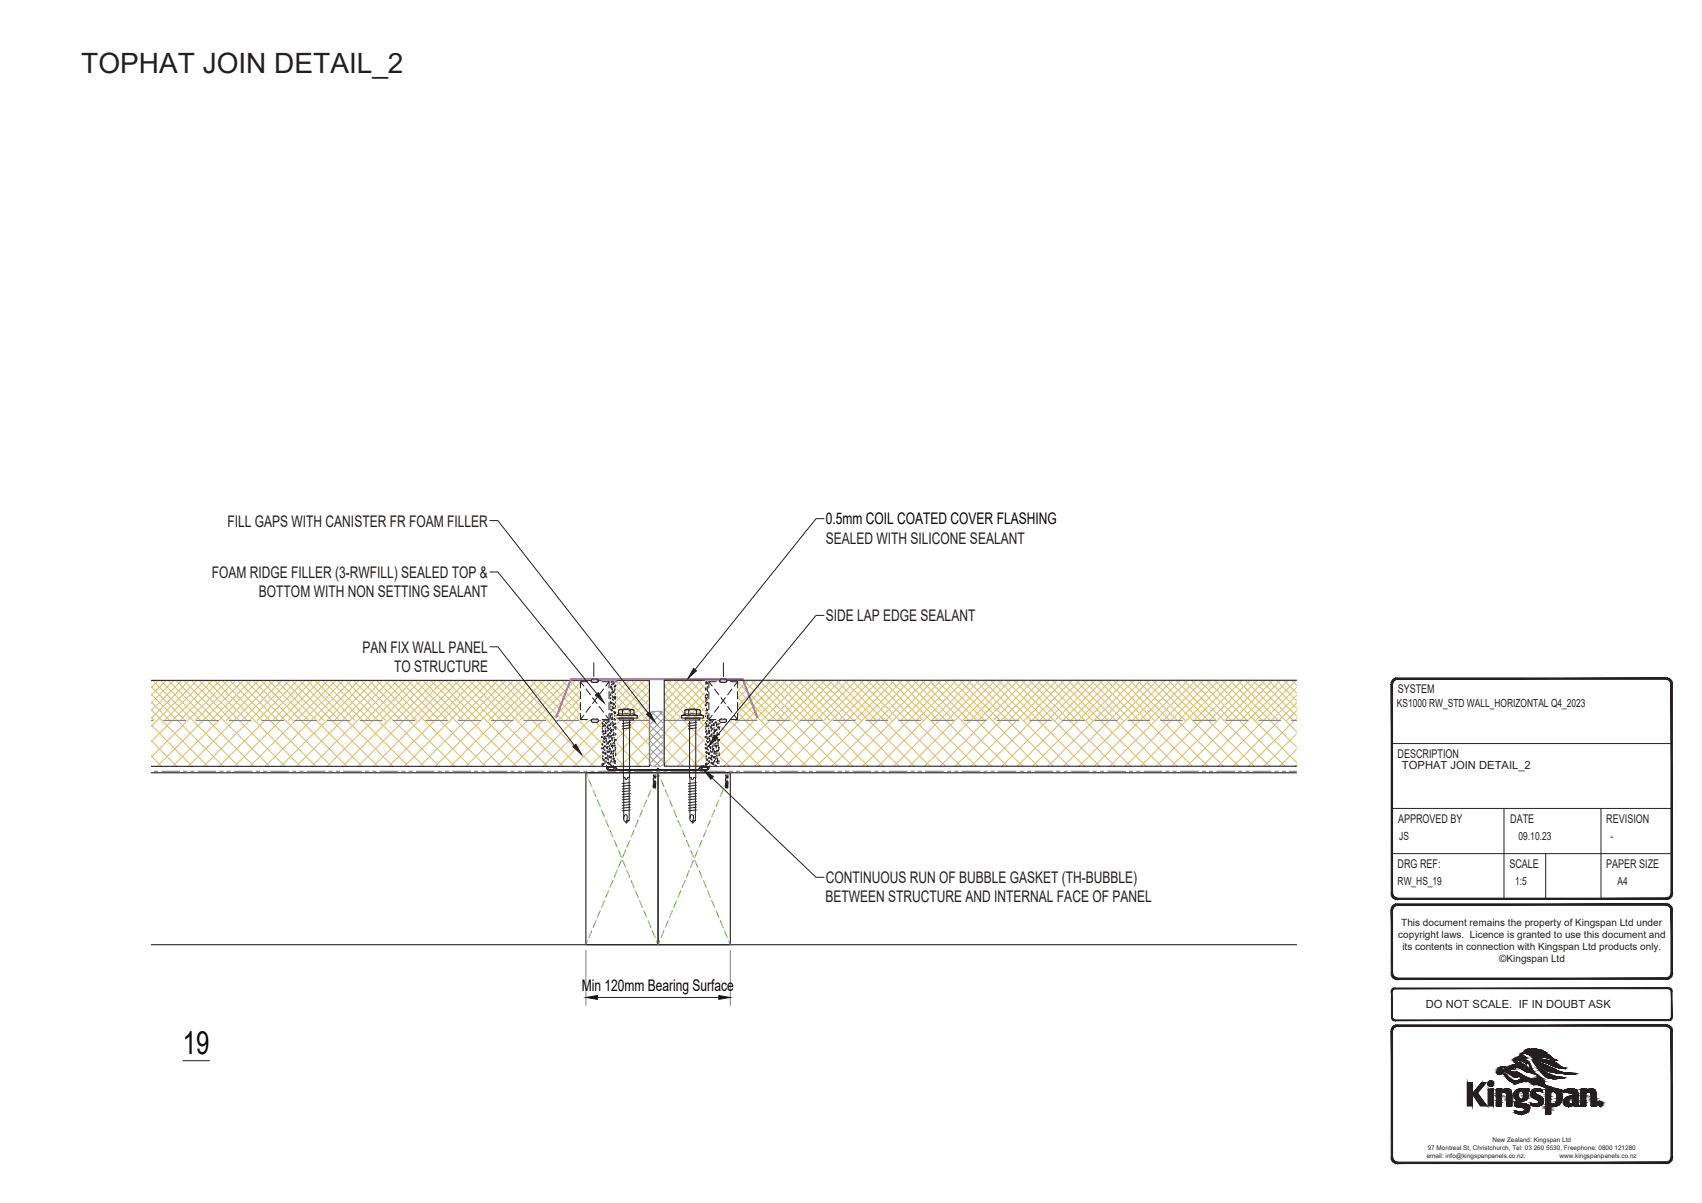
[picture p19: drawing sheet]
<svg xmlns="http://www.w3.org/2000/svg" width="297mm" height="210mm" viewBox="0 0 297 210" stroke-linecap="round" stroke-linejoin="round" font-family="sans-serif">
<defs><g id="words">
<text font-size="5.6" fill="#040503" x="31.9" y="184">19</text>
<text font-size="4.9" fill="#231f20" x="14.2" y="12.8">TOPHAT JOIN DETAIL_2</text>
<g font-size="2.8" fill="#231f20">
<text x="39.7" y="91.9">FILL GAPS WITH CANISTER FR FOAM FILLER</text>
<text x="144.1" y="94.9">SEALED WITH SILICONE SEALANT</text>
<text x="36.9" y="100.9">FOAM RIDGE FILLER (3-RWFILL) SEALED TOP &amp;</text>
<text x="45.2" y="104.2">BOTTOM WITH NON SETTING SEALANT</text>
<text x="63.3" y="113.9">PAN FIX WALL PANEL</text>
<text x="144.1" y="108.5">SIDE LAP EDGE SEALANT</text>
<text x="68.8" y="117.3">TO STRUCTURE</text>
<text x="144.1" y="154.1">CONTINUOUS RUN OF BUBBLE GASKET (TH-BUBBLE)</text>
<text x="144.1" y="157.5">BETWEEN STRUCTURE AND INTERNAL FACE OF PANEL</text>
</g>
<g font-size="2.8" fill="#040503">
<text x="144.1" y="91.5">0.5mm COIL COATED COVER FLASHING</text>
<text x="101.5" y="172.9">Min 120mm Bearing Surface</text>
</g>
<g font-size="2.1" fill="#231f20">
<text x="243.9" y="121">SYSTEM</text>
<text x="243.9" y="132.3">DESCRIPTION</text>
<text x="244" y="143.6">APPROVED BY</text>
<text x="263.6" y="143.6">DATE</text>
<text x="280.3" y="143.6">REVISION</text>
<text x="243.9" y="151.5">DRG REF:</text>
<text x="263.4" y="151.5">SCALE</text>
<text x="280.3" y="151.5">PAPER SIZE</text>
</g>
<g font-size="2" fill="#231f20">
<text x="243.8" y="123.5">KS1000 RW_STD WALL_HORIZONTAL Q4_2023</text>
<text x="244.7" y="134.2">TOPHAT JOIN DETAIL_2</text>
<text x="244.2" y="146.6">JS</text>
<text x="265" y="146.6">09.10.23</text>
<text x="281.1" y="146.6">-</text>
<text x="243.9" y="154.5">RW_HS_19</text>
<text x="264.4" y="154.5">1:5</text>
<text x="282.3" y="154.5">A4</text>
<text x="248.9" y="176">DO NOT SCALE. IF IN DOUBT ASK</text>
</g>
<g font-size="1.7" fill="#231f20">
<text x="244.6" y="161.7">This document remains the property of Kingspan Ltd under</text>
<text x="244" y="163.8">copyright laws. Licence is granted to use this document and</text>
<text x="244.7" y="165.8">its contents in connection with Kingspan Ltd products only.</text>
<text x="261.7" y="167.9">©Kingspan Ltd</text>
</g>
<g font-size="1.1" fill="#231f20">
<text x="249" y="202.1">email: info@kingspanpanels.co.nz.</text>
<text x="249.2" y="200.7">97 Montreal St, Christchurch, Tel: 03 260 5530, Freephone: 0800 121280</text>
<text x="260.5" y="199.4">New Zealand: Kingspan Ltd</text>
<text x="272.2" y="202.1">www.kingspanpanels.co.nz</text>
</g>
</g></defs>
<g fill="none" stroke="#231f20" stroke-width=".19">
<path d="M26.4 118.8h86.9v15h-86.9M226.3 118.7h-110.4v15h110.4M26.4 134.9h199.9M102.3 134.9h12.5v30h-12.5zM114 136v.3M114 136.9h.4l-.4 .2 .4 .1h-.4M114 137.3h.4l-.4 .1 .4 .1h-.4M114.1 136.6l-.1 .2 .2 .1 .1-.2 .1 .1v-.1M114.2 136.4l.1 .1-.1 .1-.1-.2a.2 .2 0 0 1 .2-.1 .2 .2 0 0 1 .1 .2M114.4 135.3h-.4v.2M114.4 135.5l-.4 .1 .4 .1M114.4 135.8h-.4v.2"/>
<path d="M114.8 134.9h12.7v30h-12.7zM126.6 136v.3M126.7 136.9h.4l-.4 .2 .4 .1h-.4M126.7 137.3h.4l-.4 .1 .4 .1h-.4M126.7 136.6l.1 .3 .1-.2 .2 .1v-.1M126.8 136.4l.1 .1h-.2a.17 .17 0 0 1 .2-.1 .17 .17 0 0 1 .1 .1M127.1 135.3h-.4v.2M127.1 135.5l-.4 .1 .4 .1M127.1 135.8h-.4v.2M26.4 164.9h199.9"/>
</g>
<g fill="none" stroke="#b9519f" stroke-width=".17">
<path d="M26.9 134.6h.6M28.2 134.6h3.2M32 134.6h.6M33.3 134.6h.6M34.5 134.6h3.2M38.3 134.6h.7M39.6 134.6h.6M40.9 134.6h3.2M44.7 134.6h.6M46 134.6h.6M47.2 134.6h3.2M51 134.6h.7"/>
<path d="M52.3 134.6h.6M53.6 134.6h3.2M57.4 134.6h.6M58.7 134.6h.6M59.9 134.6h3.2M63.7 134.6h.7M65 134.6h.6M66.3 134.6h3.2M70.1 134.6h.6M71.4 134.6h.6M72.6 134.6h3.2M76.4 134.6h.7"/>
<path d="M77.7 134.6h.6M79 134.6h3.1M82.8 134.6h.6M84.1 134.6h.6M85.3 134.6h3.2M89.1 134.6h.7M90.4 134.6h.6M91.7 134.6h3.1M95.5 134.6h.6M96.8 134.6h.6M98 134.6h3.2M101.8 134.6h.7"/>
<path d="M103.1 134.6h.6M104.4 134.6h3.1M108.2 134.6h.6M109.4 134.6h.7M110.7 134.6h3.2M114.5 134.6h.7M115.8 134.6h.6M117.1 134.6h3.1M120.9 134.6h.6M122.1 134.6h.7M123.4 134.6h3.2M127.2 134.6h.7"/>
<path d="M128.5 134.6h.6M129.8 134.6h3.1M133.6 134.6h.6M134.8 134.6h.7M136.1 134.6h3.2M139.9 134.6h.7M141.2 134.6h.6M142.5 134.6h3.1M146.3 134.6h.6M147.5 134.6h.7M148.8 134.6h3.2M152.6 134.6h.7"/>
<path d="M153.9 134.6h.6M155.2 134.6h3.1M159 134.6h.6M160.2 134.6h.7M161.5 134.6h3.2M165.3 134.6h.7M166.6 134.6h.6M167.9 134.6h3.1M171.7 134.6h.6M172.9 134.6h.7M174.2 134.6h3.2M178 134.6h.7"/>
<path d="M179.3 134.6h.6M180.6 134.6h3.1M184.4 134.6h.6M185.7 134.6h.6M186.9 134.6h3.2M190.7 134.6h.7M192 134.6h.6M193.3 134.6h3.2M197.1 134.6h.6M198.4 134.6h.6M199.6 134.6h3.2M203.4 134.6h.7"/>
<path d="M204.7 134.6h.6M206 134.6h3.1M209.8 134.6h.6M211.1 134.6h.6M212.3 134.6h3.2M216.1 134.6h.7M217.4 134.6h.6M218.7 134.6h3.1M222.5 134.6h.6M223.8 134.6h.6M225 134.6h1.3"/>
</g>
<g fill="none" stroke="#dcc06c" stroke-width=".19">
<path d="M26.4 119.8l5.9 6M26.7 118.8l15 15M27.6 118.8l-1.2 1.2M28 118.8l7 7M29 118.8l-2.6 2.6M29.4 118.8l15 15M30.3 118.8l-3.9 3.9M30.7 118.8l7 7M31.7 118.8l-5.3 5.3M32.1 118.8l15 15M33 118.8l-6.6 6.6M33.4 118.8l7 7"/>
<path d="M34.4 118.8l-8 8M34.7 118.8l15 15M35.7 118.8l-7 7M36.1 118.8l7 7M37.1 118.8l-10.7 10.6M37.5 118.8l14.9 15M38.4 118.8l-7 7M38.8 118.8l7 7M39.8 118.8l-13.4 13.4M40.1 118.8l15 15M41.1 118.8l-7 7M41.5 118.8l7 7"/>
<path d="M42.4 118.8l-15 15M42.8 118.8l15 15M43.8 118.8l-7 7M44.2 118.8l7 7M45.1 118.8l-14.9 15M45.5 118.8l15 15M46.5 118.8l-7 7M46.9 118.8l7 7M47.8 118.8l-15 15M48.2 118.8l15 15M49.2 118.8l-7 7M49.6 118.8l7 7"/>
<path d="M50.5 118.8l-15 15M50.9 118.8l15 15M51.9 118.8l-7 7M52.3 118.8l6.9 7M53.2 118.8l-15 15M53.6 118.8l15 15M54.6 118.8l-7 7M55 118.8l7 7M55.9 118.8l-15 15M56.3 118.8l15 15M57.3 118.8l-7 7M57.6 118.8l7 7"/>
<path d="M58.6 118.8l-15 15M59 118.8l15 15M60 118.8l-7 7M60.4 118.8l6.9 7M61.3 118.8l-15 15M61.7 118.8l15 15M62.7 118.8l-7 7M63 118.8l7 7M64 118.8l-15 15M64.4 118.8l15 15M65.3 118.8l-7 7M65.7 118.8l7 7"/>
<path d="M66.7 118.8l-15 15M67.1 118.8l15 15M68 118.8l-7 7M68.4 118.8l7 7M69.4 118.8l-15 15M69.8 118.8l15 15M70.7 118.8l-7 7M71.1 118.8l7 7M72.1 118.8l-15 15M72.5 118.8l15 15M73.4 118.8l-7 7M73.8 118.8l7 7"/>
<path d="M74.8 118.8l-15 15M75.2 118.8l14.9 15M76.1 118.8l-7 7M76.5 118.8l7 7M77.5 118.8l-15 15M77.9 118.8l15 15M78.8 118.8l-7 7M79.2 118.8l7 7M80.2 118.8l-15 15M80.5 118.8l15 15M81.5 118.8l-7 7M81.9 118.8l7 7"/>
<path d="M82.9 118.8l-15 15M83.2 118.8l15 15M84.2 118.8l-7 7M84.6 118.8l7 7M85.6 118.8l-15 15M85.9 118.8l15 15M86.9 118.8l-7 7M87.3 118.8l7 7M88.2 118.8l-15 15M88.6 118.8l15 15M89.6 118.8l-7 7M90 118.8l7 7"/>
<path d="M90.9 118.8l-15 15M91.3 118.8l15 15M92.3 118.8l-7 7M92.7 118.8l7 7M93.6 118.8l-15 15M94 118.8l15 15M95 118.8l-7 7M95.4 118.8l7 7M96.3 118.8l-15 15M96.7 118.8l15 15M97.7 118.8l-7 7M98.1 118.8l6.9 7"/>
<path d="M99 118.8l-15 15M99.4 118.8l13.9 13.9M100.4 118.8l-7 7M100.8 118.8l7 7M101.7 118.8l-15 15M102.1 118.8l11.2 11.2M103.1 118.8l-7 7M103.4 118.8l7 7M104.4 118.8l-15 15M104.8 118.8l8.5 8.5M105.8 118.8l-7 7M106.1 118.8l7 7"/>
<path d="M107.1 118.8l-15 15M107.5 118.8l5.8 5.8M108.5 118.8l-7.1 7M108.8 118.8l4.5 4.5M109.8 118.8l-15 15M110.2 118.8l3.1 3.1M111.1 118.8l-7 7M111.5 118.8l1.8 1.8M112.5 118.8l-15 15M112.9 118.8l.4 .4M113.3 119.3l-6.5 6.5M115.9 119.7l14.1 14"/>
<path d="M116.3 118.7l7 7M117.1 118.7l-1.2 1.2M117.7 118.7l15 15M118.4 118.7l-2.5 2.6M119 118.7l7 7M119.8 118.7l-3.9 3.9M120.4 118.7l15 15M121.1 118.7l-5.2 5.3M121.7 118.7l7 7M122.5 118.7l-6.6 6.6M123.1 118.7l15 15M123.8 118.7l-7 7"/>
<path d="M124.4 118.7l7 7M125.2 118.7l-9.3 9.3M125.7 118.7l15 15M126.5 118.7l-7 7M127.1 118.7l7 7M127.9 118.7l-12 12M128.5 118.7l14.9 15M129.2 118.7l-7 7M129.8 118.7l7 7M130.6 118.7l-14.7 14.7M131.1 118.7l15 15M131.9 118.7l-7 7"/>
<path d="M132.5 118.7l7 7M133.3 118.7l-15 15M133.8 118.7l15 15M134.6 118.7l-7 7M135.2 118.7l7 7M135.9 118.7l-14.9 15M136.5 118.7l15 15M137.3 118.7l-7 7M137.9 118.7l7 7M138.7 118.7l-15.1 15M139.2 118.7l15 15M140 118.7l-7 7"/>
<path d="M140.6 118.7l7 7M141.3 118.7l-15 15M141.9 118.7l15 15M142.7 118.7l-7 7M143.3 118.7l7 7M144 118.7l-15 15M144.6 118.7l15 15M145.4 118.7l-7 7M146 118.7l7 7M146.7 118.7l-15 15M147.3 118.7l15 15M148.1 118.7l-7 7"/>
<path d="M148.6 118.7l7 7M149.4 118.7l-15 15M150 118.7l15 15M150.8 118.7l-7 7M151.4 118.7l6.9 7M152.1 118.7l-15 15M152.7 118.7l15 15M153.5 118.7l-7 7M154 118.7l7 7M154.8 118.7l-15 15M155.4 118.7l15 15M156.2 118.7l-7 7"/>
<path d="M156.7 118.7l7 7M157.5 118.7l-15 15M158.1 118.7l15 15M158.8 118.7l-7 7M159.4 118.7l7 7M160.2 118.7l-15 15M160.8 118.7l15 15M161.6 118.7l-7.1 7M162.1 118.7l7 7M162.9 118.7l-15 15M163.5 118.7l15 15M164.2 118.7l-7 7"/>
<path d="M164.8 118.7l7 7M165.6 118.7l-15 15M166.2 118.7l14.9 15M166.9 118.7l-7 7M167.5 118.7l7 7M168.3 118.7l-15 15M168.9 118.7l15 15M169.6 118.7l-7 7M170.2 118.7l7 7M171 118.7l-15 15M171.5 118.7l15 15M172.3 118.7l-7 7"/>
<path d="M172.9 118.7l7 7M173.7 118.7l-15 15M174.2 118.7l15 15M175 118.7l-7 7M175.6 118.7l7 7M176.4 118.7l-15 15M176.9 118.7l15 15M177.7 118.7l-7 7M178.3 118.7l7 7M179.1 118.7l-15.1 15M179.6 118.7l15 15M180.4 118.7l-7 7"/>
<path d="M181 118.7l7 7M181.7 118.7l-15 15M182.3 118.7l15 15M183.1 118.7l-7 7M183.7 118.7l7 7M184.5 118.7l-15.1 15M185 118.7l15 15M185.8 118.7l-7 7M186.4 118.7l7 7M187.1 118.7l-15 15M187.7 118.7l15 15M188.5 118.7l-7 7"/>
<path d="M189.1 118.7l6.9 7M189.8 118.7l-15 15M190.4 118.7l15 15M191.2 118.7l-7 7M191.8 118.7l7 7M192.5 118.7l-15 15M193.1 118.7l15 15M193.9 118.7l-7 7M194.4 118.7l7 7M195.2 118.7l-15 15M195.8 118.7l15 15M196.6 118.7l-7 7"/>
<path d="M197.1 118.7l7 7M197.9 118.7l-15 15M198.5 118.7l15 15M199.3 118.7l-7 7M199.8 118.7l7 7M200.6 118.7l-15 15M201.2 118.7l15 15M202 118.7l-7.1 7M202.5 118.7l7 7M203.3 118.7l-15 15M203.9 118.7l15 15M204.6 118.7l-7 7"/>
<path d="M205.2 118.7l7 7M206 118.7l-15 15M206.6 118.7l15 15M207.3 118.7l-7 7M207.9 118.7l7 7M208.7 118.7l-15 15M209.3 118.7l15 15M210 118.7l-7 7M210.6 118.7l7 7M211.4 118.7l-15 15M212 118.7l14.3 14.4M212.7 118.7l-7 7"/>
<path d="M213.3 118.7l7 7M214.1 118.7l-15 15M214.7 118.7l11.6 11.7M215.4 118.7l-7 7M216 118.7l7 7M216.8 118.7l-15 15M217.3 118.7l9 9M218.1 118.7l-7 7M218.7 118.7l7 7M219.5 118.7l-15 15M220 118.7l6.3 6.3M220.8 118.7l-7 7"/>
<path d="M221.4 118.7l4.9 5M222.2 118.7l-15 15M222.7 118.7l3.6 3.6M223.5 118.7l-7 7M224.1 118.7l2.2 2.3M224.9 118.7l-15.1 15M225.4 118.7l.9 .9M226.2 118.7l-7 7M226.3 120l-13.8 13.7M26.4 121.2l12.6 12.6M26.4 122.5l3.2 3.3M26.4 123.9l9.9 9.9"/>
<path d="M26.4 125.2l.5 .6M26.4 131.9l1.8 1.9M26.4 129.3l4.5 4.5M26.4 126.5l7.2 7.3M113.3 123.3l-10.4 10.5M113.3 120.6l-13.1 13.2M113.3 124.7l-1.1 1.1M113.3 122l-3.8 3.8M113.3 131.4l-2.3 2.4M113.3 128.7l-5 5.1M113.3 126l-7.7 7.8M115.9 127.8l6 5.9"/>
<path d="M115.9 130.5l3.3 3.2M115.9 133.2l.6 .5M115.9 121l4.7 4.7M115.9 122.4l11.4 11.3M115.9 123.7l2 2M115.9 125.1l8.7 8.6M226.3 133.4l-.3 .3M226.3 130.8l-3 2.9M226.3 128.1l-5.7 5.6M226.3 125.4l-8.4 8.3M226.3 122.7l-11.1 11M226.3 124l-1.7 1.7"/>
<path d="M226.3 121.3l-4.4 4.4"/>
</g>
<g fill="none" stroke="#808180" stroke-width=".19">
<path d="M26.4 125.8h.3M28.6 125.8h3.8M34.3 125.8h3.8M40 125.8h3.8M45.7 125.8h3.8M51.4 125.8h3.8M57.2 125.8h3.8M62.9 125.8h3.8M68.6 125.8h3.8M74.3 125.8h3.8M80 125.8h3.8M85.7 125.8h3.9"/>
<path d="M91.5 125.8h3.8M97.2 125.8h3.8M102.9 125.8h3.8M108.6 125.8h4.7M115.9 125.7h4.8M122.6 125.7h3.8M128.3 125.7h3.8M134 125.7h3.8M139.7 125.7h3.8M145.4 125.7h3.8M151.1 125.7h3.8M156.9 125.7h3.8"/>
<path d="M162.6 125.7h3.8M168.3 125.7h3.8M174 125.7h3.8M179.7 125.7h3.8M185.4 125.7h3.8M191.1 125.7h3.8M196.9 125.7h3.8M202.6 125.7h3.8M208.3 125.7h3.8M214 125.7h3.8M219.7 125.7h3.8M225.4 125.7h.9"/>
</g>
<g fill="none" stroke="#989898" stroke-width=".17">
<path d="M113.4 125.2l2.4 2.4M113.4 124.8v8.4l.2 .4 .5 .2M113.4 132l1.7 1.7M113.4 130.7l2.4 2.3M113.4 129.3l2.4 2.4M113.4 127.9l2.4 2.5M113.4 126.6l2.4 2.4M113.4 133.4l.4 .3M113.7 124.2l2.1 2.1M114.4 124.2l-1 .9M115 124.2l.8 .7M115.2 124.1l.4 .2 .2 .4v8.4"/>
<path d="M115.2 124.2h-1.3l-.3 .1-.2 .5M115.6 124.3l-2.2 2.2M115.8 125.4l-2.4 2.4M115.8 126.8l-2.4 2.4M115.8 128.1l-2.4 2.4M115.8 129.5l-2.4 2.4M115.8 130.8l-2.4 2.4M115.8 133l-.1 .5-.3 .2-1.3 .1M115.8 132.2l-1.6 1.6"/>
</g>
<g fill="none" stroke="#231f20" stroke-width=".17">
<path d="M103.6 115.7v2.4M103.6 118.5v.4M103.6 119.2v2.5M126.3 115.7v2.4M126.3 118.5v.4M126.3 119.2v2.5M105.9 133.8l.1-.1h1.1l.2 .1 .5 .5h6.8l.2-.2 .2 .2h6.8l.3-.4M105.9 133.8v.4l.4 .2M106.1 134v.2l.2 .1-.1 .1M106.1 133.7l-.2 .3M106.2 133.9l-.3 .3M106.2 133.9h.9"/>
<path d="M106.2 134.2l-.2 .2M106.4 134.5h16.9M106.4 133.7l-.2 .2M106.6 134.3l-.1 .2M106.7 133.7l-.3 .2M106.9 134.3l-.2 .2M107 133.7l-.3 .2M107.1 133.9v.1M107.1 134l-.1 .3h-.6M107.2 133.7l-.2 .2M107.4 133.8l-.2 .2M107.4 124.9v.4h3.8v-.4"/>
<path d="M107.5 134l-.5 .5M107.6 134.1l-.3 .4M107.7 134.3l-.2 .2M108 134.3l-.2 .2M108 124v.7l-.6 .2h3.8M108 125.3h2.6l-.1 .4h-2.4zM108.2 134.3l-.1 .2M108.5 134.3l-.2 .2M108.6 124.7h1.4M108.6 123.9h2M108.8 134.3l-.2 .2M108.8 125.7l.1 17.4 .4 .5 .5-.5 .1-17.4"/>
<path d="M109 134.3l-.1 .2M109.3 134.3l-.1 .2M109.6 134.3l-.2 .2M109.9 134.3l-.2 .2M109.9 135.7h-.3l-.3 .4-.2-.1v-.3h-.3M110 124.7h.6M110 124v.7M110 137.1l-1.4 .1M110 137.6l-1.4 .1M110 138l-1.4 .2M110 138.5l-1.4 .2M110 139l-1.4 .1"/>
<path d="M110 139.4l-1.4 .2M110 139.9l-1.4 .2M110 136.6l-1.4 .2M110 126.1l-1.4 .2M110 126.5l-1.4 .3M110 127l-1.4 .2M110.1 134.3l-.1 .2M110.4 134.3l-.2 .2M110.6 124l-1.3-.3-1.4 .3 .3-.1h.4v.8h-.6M110.7 134.3l-.2 .2M110.7 124.7l.5 .2M110.7 124v.7"/>
<path d="M110.9 134.3l-.1 .2M111.2 134.3l-.2 .2M111.5 134.3l-.2 .2M111.7 134.3l-.1 .2M112 134.3l-.2 .2M112.3 134.3l-.2 .2M112.5 134.3l-.1 .2M112.8 134.3l-.1 .2M113.1 134.3l-.2 .2M113.3 134.3l-.1 .2M113.6 134.3l-.1 .2M113.9 134.3l-.2 .2"/>
<path d="M114.1 134.3l-.1 .2M114.4 134.3l-.1 .2M114.9 134.1l-.4 .4M115 134.3l-.2 .2M115.2 134.3l-.1 .2M115.5 134.3l-.1 .2M115.8 134.3l-.2 .2M116 134.3l-.1 .2M116.3 134.3l-.1 .2M116.6 134.3l-.2 .2M116.9 134.3l-.2 .2M117.1 134.3l-.1 .2"/>
<path d="M117.4 134.3l-.2 .2M117.7 134.3l-.2 .2M117.9 134.3l-.1 .2M118.2 134.3l-.2 .2M118.5 134.3l-.2 .2M118.7 134.3l-.1 .2M119 124.9v.4h3.8v-.4M119 134.3l-.2 .2M119.3 134.3l-.2 .2M119.5 124l1.3-.3 1.4 .3M119.5 123.9h.7v.8h-.7M119.5 124.7l-.5 .2h3.8"/>
<path d="M119.5 124v.7M119.5 134.3l-.1 .2M119.6 125.3h2.5v.4h-2.4zM119.8 134.3l-.1 .2M120.1 134.3l-.2 .2M120.2 124.7h1.3M120.2 123.9h1.3M120.3 134.3l-.1 .2M120.3 125.7l.1 17.4 .5 .5 .5-.5v-17.4M120.6 134.3l-.1 .2M120.9 134.3l-.2 .2M121.2 134.3l-.2 .2"/>
<path d="M121.4 134.3l-.1 .2M121.4 135.7h-.3l-.3 .4-.1-.1-.1-.3h-.3M121.5 123.9h.7v.8M121.5 124v.7h.7M121.6 137.1l-1.5 .1M121.6 137.6l-1.5 .1M121.6 138l-1.5 .2M121.6 138.5l-1.5 .2M121.6 139l-1.5 .1M121.6 139.4l-1.5 .2M121.6 139.9l-1.5 .2M121.6 136.6l-1.5 .2"/>
<path d="M121.6 126.1l-1.4 .2M121.6 126.5l-1.5 .3M121.6 127l-1.5 .2M121.7 134.3l-.1 .2M122.1 133.9l.4-.2h1.1a.43 .43 0 0 1 .1 .5 .43 .43 0 0 1-.4 .2M122.2 124.7l.6 .2M122.4 134.1l-.3 .4M122.5 134v.2l.2 .1h.7l.1-.2v-.1h-1.1M122.5 134.3l-.1 .2M122.6 133.7l-.8 .8M122.8 134.3l-.2 .2M122.8 133.7l-.2 .2"/>
<path d="M123 134.3l-.1 .2M123.1 133.7l-.2 .2M123.3 134.3l-.1 .2M123.4 133.7l-.3 .2M123.6 133.7l-.1 .3M123.7 134.2l-.2 .2M123.8 133.9l-.3 .2M108.9 142.9a.47 .47 0 0 1 .3-.7l.3 .3-.1 .8M109.8 143.2l-.5 .1v.4M110 140.4l-1.4 .2M110 140.9l-1.4 .2M110 141.4l-1.4 .1"/>
<path d="M120.4 142.9a.47 .47 0 0 1 .4-.7l.2 .3-.1 .8M121.4 143.2l-.5 .1v.4M121.6 140.4l-1.5 .2M121.6 140.9l-1.5 .2M121.6 141.4l-1.5 .1"/>
</g>
<path d="M97.1 125.2l2.5-6.7h30l2.6 6.7" fill="none" stroke="#b9519f" stroke-width=".36"/>
<g fill="none" stroke="#69bd45" stroke-width=".19">
<path d="M102.3 134.9l.2 .6M102.8 136.1l.5 1.2M103.5 137.9l.5 1.2M104.2 139.6l.6 1.2M112.9 139.6l-.5 1.2M113.6 137.9l-.5 1.2M114.3 136.1l-.4 1.2M114.6 135.5l.2-.6 .3 .6M115.4 136.1l.5 1.2M116.1 137.9l.5 1.2M116.9 139.6l.4 1.2M125.4 139.6l-.4 1.2"/>
<path d="M126.2 137.9l-.5 1.2M126.9 136.1l-.5 1.2M127.5 134.9l-.3 .6M104.8 159l-.6 1.1M105 141.4l.5 1.2M105.5 157.2l-.5 1.2M105.7 143.2l.5 1.1M106.2 155.5l-.5 1.1M106.5 144.9l.5 1.2M107 153.7l-.5 1.2M107.2 146.7l.5 1.1M107.7 151.9l-.5 1.2"/>
<path d="M107.9 148.4l.5 1.2M108.4 150.2l-.5 1.2M108.7 150.2l.5 1.2M109.2 148.4l-.5 1.2M109.4 151.9l.5 1.2M109.9 146.7l-.5 1.1M110.1 153.7l.5 1.2M110.6 144.9l-.5 1.2M110.9 155.5l.5 1.1M111.4 143.2l-.5 1.1M111.6 157.2l.5 1.2M112.1 141.4l-.5 1.2"/>
<path d="M112.4 159l.5 1.1M117.3 159l-.4 1.1M117.6 141.4l.5 1.2M118.1 157.2l-.5 1.2M118.3 143.2l.5 1.1M118.8 155.5l-.5 1.1M119.1 144.9l.5 1.2M119.6 153.7l-.5 1.2M119.8 146.7l.5 1.1M120.3 151.9l-.5 1.2M120.5 148.4l.5 1.2M121 150.2l-.5 1.2"/>
<path d="M121.3 150.2l.5 1.2M121.8 148.4l-.5 1.2M122 151.9l.5 1.2M122.5 146.7l-.5 1.1M122.8 153.7l.4 1.2M123.2 144.9l-.4 1.2M123.5 155.5l.5 1.1M124 143.2l-.5 1.1M124.2 157.2l.5 1.2M124.7 141.4l-.5 1.2M125 159l.4 1.1M102.5 164.2l-.2 .7"/>
<path d="M103.3 162.5l-.5 1.1M104 160.7l-.5 1.2M113.1 160.7l.5 1.2M113.9 162.5l.4 1.1M115.1 164.2l-.3 .7-.2-.7M115.9 162.5l-.5 1.1M116.6 160.7l-.5 1.2M125.7 160.7l.5 1.2M126.4 162.5l.5 1.1M127.2 164.2l.3 .7"/>
</g>
<path d="M123.1 133.6h2.5" fill="none" stroke="#fff" stroke-width=".17"/>
<path d="M123.1 118.9l2.5 14.7v-14.7zM123.1 118.9l2.5 14.7h-2.5z" fill="#fff"/>
<path d="M123.1 118.9l2.5 14.7h-2.5zM123.1 118.9h2.5v14.7zM123.7 119v6.6" fill="none" stroke="#fff" stroke-width=".17"/>
<g fill="none" stroke="#231f20" stroke-width=".19">
<path d="M123.2 119h.1M123.2 119.3h.1M123.3 119h.1M123.4 119.2h.1M123.4 119.1h.1M123.4 119h.1M123.4 119.9h.1M123.5 119.2h.1M123.5 119.9h.1M123.7 119.9h.1M123.7 119.3h.1M123.9 119.5h.1"/>
<path d="M123.9 119.4h.1M123.9 119.1h.1M124.1 119.6h.1M124.1 119.1h.1M124.2 119.6h.1M124.3 119.1h.1M124.3 118.9h.1M124.3 119.8h.1M124.3 120h.1M124.4 119h.1M124.5 119h.1M124.5 119.9h.1"/>
<path d="M124.6 119.8h.1M124.7 118.9h.1M124.8 119.4h.1M124.8 119.9h.1M124.9 118.9h.1M125 119.3h.1M125.1 118.9h.1M125.1 119.2h.1M125.2 119.3h.1M125.2 119h.1M125.3 119.7h.1M125.3 119.8h.1"/>
<path d="M125.4 119.7h.1M125.5 119.5h.1M125.6 118.9h.1M123.1 128.5h.1M123.1 130.5h.1M123.1 121.6h.1M123.1 123h.1M123.1 129.8h.1M123.1 120.1h.1M123.1 128.6h.1M123.1 124.9h.1M123.1 121.7h.1"/>
<path d="M123.1 126.1h.1M123.1 133.5h.1M123.1 133.3h.1M123.1 120.3h.1M123.2 121.3h.1M123.2 127.1h.1M123.2 127.6h.1M123.2 129.9h.1M123.2 122.3h.1M123.2 131.2h.1M123.2 126.8h.1M123.2 122.1h.1"/>
<path d="M123.2 133.5h.1M123.2 126.2h.1M123.2 132.3h.1M123.2 124.5h.1M123.2 123.9h.1M123.2 123h.1M123.2 133.3h.1M123.2 131.9h.1M123.3 122.6h.1M123.3 127.4h.1M123.3 126.7h.1M123.3 128.6h.1"/>
<path d="M123.3 126.3h.1M123.3 121.8h.1M123.3 121.1h.1M123.3 131.2h.1M123.3 131.4h.1M123.3 123.7h.1M123.3 130.6h.1M123.3 133.2h.1M123.3 122.7h.1M123.3 129.3h.1M123.3 128.1h.1M123.3 132.6h.1"/>
<path d="M123.3 125.8h.1M123.4 127.5h.1M123.4 127.9h.1M123.4 126.6h.1M123.4 120.2h.1M123.4 130.4h.1M123.4 123.9h.1M123.4 124.3h.1M123.4 133.4h.1M123.4 128.8h.1M123.4 133.3h.1M123.4 122h.1"/>
<path d="M123.4 132.5h.1M123.4 125.2h.1M123.4 120.3h.1M123.4 124.8h.1M123.4 126.7h.1M123.5 128.9h.1M123.5 125h.1M123.5 130.7h.1M123.5 132.5h.1M123.5 129.4h.1M123.5 122.5h.1M123.5 129.5h.1"/>
<path d="M123.5 125.2h.1M123.5 120.5h.1M123.5 131.3h.1M123.5 121.2h.1M123.5 123.9h.1M123.5 128h.1M123.5 125.7h.1M123.5 121.6h.1M123.5 130.2h.1M123.6 125.3h.1M123.6 121.2h.1M123.6 120.1h.1"/>
<path d="M123.6 128.5h.1M123.6 130.2h.1M123.6 133.2h.1M123.6 121.7h.1M123.6 132.8h.1M123.6 126.4h.1M123.6 130.8h.1M123.6 122.9h.1M123.6 124.8h.1M123.6 126.5h.1M123.6 121.9h.1M123.6 122.6h.1"/>
<path d="M123.6 131.5h.1M123.6 127.6h.1M123.7 129.4h.1M123.7 122.9h.1M123.7 130.1h.1M123.7 127.1h.1M123.7 122h.1M123.7 131.5h.1M123.7 132.2h.1M123.7 122.6h.1M123.7 128.8h.1M123.7 127.8h.1"/>
<path d="M123.7 127.4h.1M123.7 126.6h.1M123.8 131.5h.1M123.8 132.2h.1M123.8 131.3h.1M123.8 124.2h.1M123.8 123.3h.1M123.8 126.1h.1M123.8 121h.1M123.8 122.9h.1M123.8 127.9h.1M123.8 124.8h.1"/>
<path d="M123.8 120.6h.1M123.8 132.8h.1M123.8 123.4h.1M123.8 128.5h.1M123.8 132.9h.1M123.8 125.7h.1M123.8 124.3h.1M123.8 122.1h.1M123.8 123.9h.1M123.8 120.1h.1M123.8 127.5h.1M123.9 130.3h.1"/>
<path d="M123.9 128.9h.1M123.9 132.2h.1M123.9 120.7h.1M123.9 129.1h.1M123.9 125.5h.1M123.9 124.6h.1M123.9 133.6h.1M123.9 124.7h.1M123.9 120.2h.1M123.9 121.9h.1M123.9 126.2h.1M123.9 129.4h.1"/>
<path d="M123.9 129.8h.1M123.9 121h.1M124 130.5h.1M124 120.8h.1M124 123.5h.1M124 125.3h.1M124 123.8h.1M124 126.8h.1M124 132.3h.1M124 125.6h.1M124 123.2h.1M124 131h.1"/>
<path d="M124 128.4h.1M124.1 130.3h.1M124.1 120.8h.1M124.1 129.6h.1M124.1 126h.1M124.1 126.9h.1M124.1 121.5h.1M124.1 128.3h.1M124.1 122.8h.1M124.1 131.8h.1M124.1 133.1h.1M124.1 131.2h.1"/>
<path d="M124.1 123.3h.1M124.1 127h.1M124.1 126.7h.1M124.1 127.5h.1M124.1 128.2h.1M124.1 122.2h.1M124.1 125.6h.1M124.2 132.1h.1M124.2 124.5h.1M124.2 132.4h.1M124.2 131.9h.1M124.2 121.9h.1"/>
<path d="M124.2 124.3h.1M124.2 123.7h.1M124.2 133.1h.1M124.2 122.9h.1M124.2 120.9h.1M124.2 127.4h.1M124.2 126.5h.1M124.2 129.5h.1M124.2 129.7h.1M124.2 128.4h.1M124.2 121.6h.1M124.2 132.5h.1"/>
<path d="M124.3 133.1h.1M124.3 125.9h.1M124.3 131.2h.1M124.3 133h.1M124.3 120.2h.1M124.3 127.1h.1M124.3 128.1h.1M124.3 123.6h.1M124.3 125.6h.1M124.3 129.5h.1M124.3 122.2h.1M124.3 133.2h.1"/>
<path d="M124.3 130.2h.1M124.3 124.4h.1M124.3 128.7h.1M124.3 130.8h.1M124.3 124.3h.1M124.3 121.8h.1M124.4 122.3h.1M124.4 131.9h.1M124.4 124.6h.1M124.4 127.2h.1M124.4 120.5h.1M124.4 121.7h.1"/>
<path d="M124.4 126.5h.1M124.4 130.5h.1M124.4 124.9h.1M124.4 129.4h.1M124.4 129.3h.1M124.4 131.1h.1M124.4 123.5h.1M124.4 129.2h.1M124.5 132.1h.1M124.5 123.7h.1M124.5 121.2h.1M124.5 127.8h.1"/>
<path d="M124.5 130.1h.1M124.5 128.5h.1M124.5 126.5h.1M124.5 133.3h.1M124.5 125.6h.1M124.5 128.3h.1M124.5 125.2h.1M124.5 124.8h.1M124.5 121.9h.1M124.5 123.8h.1M124.5 130.8h.1M124.5 122.7h.1"/>
<path d="M124.6 133h.1M124.6 130.6h.1M124.6 126.3h.1M124.6 124.6h.1M124.6 133.4h.1M124.6 128.5h.1M124.6 122.5h.1M124.6 121.2h.1M124.6 129.2h.1M124.6 124.9h.1M124.6 121.1h.1M124.6 127.4h.1"/>
<path d="M124.6 129.8h.1M124.6 127.9h.1M124.6 127h.1M124.6 131.5h.1M124.6 121.8h.1M124.6 132h.1M124.6 121.3h.1M124.7 126.2h.1M124.7 126.4h.1M124.7 125.2h.1M124.7 123.2h.1M124.7 127.7h.1"/>
<path d="M124.7 132.1h.1M124.7 122.5h.1M124.7 132.7h.1M124.7 120.8h.1M124.7 131.1h.1M124.7 122.7h.1M124.7 123.9h.1M124.7 131.4h.1M124.7 132.8h.1M124.8 127.5h.1M124.8 130h.1M124.8 128.3h.1"/>
<path d="M124.8 125.5h.1M124.8 127.3h.1M124.8 131.1h.1M124.8 130.1h.1M124.8 123.8h.1M124.8 128.7h.1M124.8 124.6h.1M124.8 132h.1M124.8 127.4h.1M124.8 129h.1M124.8 133.5h.1M124.8 124.5h.1"/>
<path d="M124.9 132.4h.1M124.9 120.1h.1M124.9 120.2h.1M124.9 123.9h.1M124.9 126h.1M124.9 128.8h.1M124.9 129.2h.1M124.9 124.7h.1M124.9 125.3h.1M124.9 129.7h.1M124.9 120.8h.1M124.9 120.3h.1"/>
<path d="M124.9 131.5h.1M124.9 125.2h.1M124.9 123.3h.1M124.9 123.6h.1M124.9 125.4h.1M125 122h.1M125 128.8h.1M125 125.9h.1M125 120.6h.1M125 121.4h.1M125 121.5h.1M125 130.4h.1"/>
<path d="M125 128.2h.1M125 130.1h.1M125 122.6h.1M125 132.9h.1M125 126.1h.1M125 126.6h.1M125 126.5h.1M125 131.1h.1M125.1 130.1h.1M125.1 122.1h.1M125.1 133.6h.1M125.1 127.3h.1"/>
<path d="M125.1 122.8h.1M125.1 123.4h.1M125.1 126.5h.1M125.1 131.9h.1M125.1 132.3h.1M125.1 131.8h.1M125.1 121.7h.1M125.1 123.5h.1M125.1 131.4h.1M125.1 130.9h.1M125.2 120.7h.1M125.2 122.9h.1"/>
<path d="M125.2 129.6h.1M125.2 126.3h.1M125.2 127.8h.1M125.2 128.2h.1M125.2 128h.1M125.2 131h.1M125.2 123.5h.1M125.2 132.4h.1M125.2 132.8h.1M125.2 124.2h.1M125.2 126.9h.1M125.2 132.7h.1"/>
<path d="M125.2 125.5h.1M125.2 128.7h.1M125.2 125.4h.1M125.3 120.5h.1M125.3 132.3h.1M125.3 133.1h.1M125.3 129.1h.1M125.3 130h.1M125.3 124.2h.1M125.3 121.6h.1M125.3 132.7h.1M125.3 122.8h.1"/>
<path d="M125.3 125.4h.1M125.3 129.7h.1M125.3 129.3h.1M125.3 124.4h.1M125.3 121.5h.1M125.3 124.9h.1M125.3 126.3h.1M125.4 129.1h.1M125.4 120.2h.1M125.4 120.4h.1M125.4 121.8h.1M125.4 130.9h.1"/>
<path d="M125.4 127h.1M125.4 130h.1M125.4 130.4h.1M125.4 125.5h.1M125.4 123.5h.1M125.4 121.1h.1M125.4 124.3h.1M125.4 121.9h.1M125.4 126.8h.1M125.4 133.1h.1M125.4 130.7h.1M125.4 128.1h.1"/>
<path d="M125.5 131.8h.1M125.5 132.8h.1M125.5 121.6h.1M125.5 123.2h.1M125.5 121.7h.1M125.5 126.2h.1M125.5 122.5h.1M125.5 131.7h.1M125.5 130.4h.1M125.5 131.4h.1M125.5 124.4h.1M125.5 129.1h.1"/>
<path d="M125.5 127.2h.1M125.6 128.1h.1M125.6 129h.1M125.6 126.9h.1"/>
</g>
<path d="M128.7 119l-5 6.6h5zM123.7 119h5l-5 6.6z" fill="#fff"/>
<path d="M123.7 119h5l-5 6.6zM128.7 119v6.6h-5zM105 133.6h2.5" fill="none" stroke="#fff" stroke-width=".17"/>
<g fill="none" stroke="#231f20" stroke-width=".17">
<path d="M123.7 119l.6 .8M124.9 119h-1.2v1.1M125.6 119h1.2M125.6 118.8h.1M125.9 118.5a.31 .31 0 0 0-.3 .3 .31 .31 0 0 0 .3 .3h.8l.1-.3M125.9 118.5h.6M126.5 118.5l.3 .3M126.8 118.8h.1M127.5 119h1.2v1.1M128.7 119l-.6 .8M123.7 124.5v1.1h1.2M123.7 120.7v1.3"/>
<path d="M123.7 122.6v1.3M124.3 124.8l-.6 .8M124.7 120.3l.7 1M125.4 123.3l-.7 1M125.6 125.6h1.2M125.6 125.8h.1M125.8 121.8l.8 1M125.9 125.5a.31 .31 0 0 0-.3 .3 .31 .31 0 0 0 .3 .3h.7l.2-.3M125.9 125.5h.6M126.5 125.5l.3 .3M126.6 121.8l-.8 1M126.8 125.8h.1"/>
<path d="M127 123.3l.8 1M127.5 125.6h1.2M127.8 120.3l-.8 1M128.1 124.8l.6 .8M128.7 120.7v1.3M128.7 122.6v1.3M128.7 124.5v1.1"/>
</g>
<path d="M125.6 118.9l.3 .2M125.7 118.7l.4 .4M125.8 118.5l.6 .6M126.1 118.5l.6 .6M126.4 118.5l.4 .5M126.7 118.5l.1 .2M125.6 125.7l.5 .4M125.6 125.9l.2 .2M125.8 125.5l.5 .6M126 125.5l.6 .6M126.3 125.5l.4 .5M126.5 125.5l.3 .2" fill="none" stroke="#dcdbda" stroke-width=".17"/>
<path d="M105 118.9l2.5 14.7v-14.7zM105 118.9l2.5 14.7h-2.5z" fill="#fff"/>
<path d="M105 118.9l2.5 14.7h-2.5zM105 118.9h2.5v14.7zM106.3 119v6.6" fill="none" stroke="#fff" stroke-width=".17"/>
<g fill="none" stroke="#231f20" stroke-width=".19">
<path d="M105.1 119.3h.1M105.1 119h.1M105.2 119h.1M105.3 119.1h.1M105.3 119.2h.1M105.3 119h.1M105.4 119.9h.1M105.4 119.2h.1M105.5 119.9h.1M105.6 119.9h.1M105.6 119.3h.1M105.8 119.5h.1"/>
<path d="M105.9 119.4h.1M105.9 119.1h.1M106 119.6h.1M106.1 119.1h.1M106.1 119.6h.1M106.2 119.1h.1M106.2 118.9h.1M106.3 119.8h.1M106.3 120h.1M106.4 119h.1M106.4 119.9h.1M106.6 119.8h.1"/>
<path d="M106.7 118.9h.1M106.7 119.4h.1M106.7 119.9h.1M106.8 118.9h.1M107 119.3h.1M107 118.9h.1M107.1 119.2h.1M107.1 119.3h.1M107.2 119h.1M107.2 119.8h.1M107.2 119.7h.1M107.4 119.7h.1"/>
<path d="M107.5 119.5h.1M107.5 118.9h.1M105 128.5h.1M105 123h.1M105 128.6h.1M105 130.5h.1M105 121.6h.1M105 129.8h.1M105 120.1h.1M105.1 124.9h.1M105.1 121.7h.1M105.1 126.1h.1"/>
<path d="M105.1 123h.1M105.1 133.5h.1M105.1 133.3h.1M105.1 120.3h.1M105.1 127.1h.1M105.1 121.3h.1M105.1 127.6h.1M105.1 129.9h.1M105.1 122.3h.1M105.1 126.8h.1M105.1 131.2h.1M105.2 133.5h.1"/>
<path d="M105.2 132.3h.1M105.2 122.1h.1M105.2 126.2h.1M105.2 124.5h.1M105.2 123.9h.1M105.2 129.9h.1M105.2 123h.1M105.2 133.3h.1M105.2 131.9h.1M105.2 126.7h.1M105.2 122.6h.1M105.2 127.4h.1"/>
<path d="M105.2 128.6h.1M105.2 126.3h.1M105.2 121.8h.1M105.2 130.6h.1M105.2 121.1h.1M105.3 131.2h.1M105.3 131.4h.1M105.3 133.2h.1M105.3 123.7h.1M105.3 129.3h.1M105.3 132.6h.1M105.3 122.7h.1"/>
<path d="M105.3 128.1h.1M105.3 125.8h.1M105.3 127.5h.1M105.3 127.9h.1M105.3 130.4h.1M105.3 124.3h.1M105.3 126.6h.1M105.3 120.2h.1M105.3 123.9h.1M105.3 133.4h.1M105.3 128.8h.1M105.3 133.3h.1"/>
<path d="M105.3 122h.1M105.4 132.5h.1M105.4 125.2h.1M105.4 120.3h.1M105.4 124.8h.1M105.4 123.9h.1M105.4 126.7h.1M105.4 128.9h.1M105.4 125h.1M105.4 130.7h.1M105.4 129.4h.1M105.4 120.5h.1"/>
<path d="M105.4 131.3h.1M105.4 122.5h.1M105.4 129.5h.1M105.4 121.2h.1M105.4 128h.1M105.5 128.9h.1M105.5 121.6h.1M105.5 125.7h.1M105.5 130.2h.1M105.5 128.5h.1M105.5 125.3h.1M105.5 121.2h.1"/>
<path d="M105.5 120.1h.1M105.5 126.4h.1M105.5 122.9h.1M105.6 133.2h.1M105.6 121.7h.1M105.6 132.8h.1M105.6 130.8h.1M105.6 124.8h.1M105.6 126.5h.1M105.6 121.9h.1M105.6 122.6h.1M105.6 129.4h.1"/>
<path d="M105.6 122.9h.1M105.6 131.5h.1M105.6 127.6h.1M105.6 130.1h.1M105.6 127.1h.1M105.6 122h.1M105.6 132.2h.1M105.7 127.8h.1M105.7 128.8h.1M105.7 126.6h.1M105.7 127.4h.1M105.7 131.5h.1"/>
<path d="M105.7 124.2h.1M105.7 126.1h.1M105.7 132.2h.1M105.7 121h.1M105.7 131.3h.1M105.7 123.3h.1M105.7 124.8h.1M105.7 122.9h.1M105.7 127.9h.1M105.7 120.6h.1M105.7 128.5h.1M105.8 132.8h.1"/>
<path d="M105.8 123.4h.1M105.8 132.9h.1M105.8 125.7h.1M105.8 127.5h.1M105.8 129.2h.1M105.8 124.3h.1M105.8 122.1h.1M105.8 123.9h.1M105.8 120.1h.1M105.8 130.3h.1M105.8 128.9h.1M105.8 120.7h.1"/>
<path d="M105.8 125.5h.1M105.8 132.2h.1M105.8 129.1h.1M105.8 133.6h.1M105.9 124.6h.1M105.9 124.7h.1M105.9 120.2h.1M105.9 126.2h.1M105.9 121.9h.1M105.9 130.5h.1M105.9 129.4h.1M105.9 129.8h.1"/>
<path d="M105.9 121h.1M105.9 126.8h.1M105.9 120.8h.1M105.9 123.5h.1M105.9 125.3h.1M105.9 132.3h.1M105.9 123.8h.1M105.9 125.6h.1M106 131h.1M106 130.5h.1M106 120.8h.1M106 123.2h.1"/>
<path d="M106 128.4h.1M106 130.3h.1M106 121.5h.1M106 129.6h.1M106 126h.1M106 131.8h.1M106 126.9h.1M106 133.1h.1M106 128.3h.1M106 122.8h.1M106 123.3h.1M106 131.2h.1"/>
<path d="M106.1 128.2h.1M106.1 127h.1M106.1 126.7h.1M106.1 127.5h.1M106.1 122.2h.1M106.1 125.6h.1M106.1 132.1h.1M106.1 124.5h.1M106.1 132.4h.1M106.1 131.9h.1M106.1 121.9h.1M106.1 123.7h.1"/>
<path d="M106.1 133.1h.1M106.1 124.3h.1M106.1 127.4h.1M106.1 122.9h.1M106.1 120.9h.1M106.1 129.7h.1M106.1 126.5h.1M106.2 129.5h.1M106.2 121.6h.1M106.2 132.5h.1M106.2 128.4h.1M106.2 131.2h.1"/>
<path d="M106.2 120.2h.1M106.2 120.9h.1M106.2 133.1h.1M106.2 125.9h.1M106.2 133h.1M106.2 123.6h.1M106.2 127.1h.1M106.2 128.1h.1M106.2 125.6h.1M106.3 129.5h.1M106.3 122.2h.1M106.3 133.2h.1"/>
<path d="M106.3 125.9h.1M106.3 130.2h.1M106.3 124.4h.1M106.3 128.7h.1M106.3 121.8h.1M106.3 130.8h.1M106.3 124.3h.1M106.3 122.3h.1M106.3 131.9h.1M106.3 124.6h.1M106.3 127.2h.1M106.3 120.5h.1"/>
<path d="M106.3 121.7h.1M106.3 129.4h.1M106.3 126.5h.1M106.4 129.3h.1M106.4 124.9h.1M106.4 130.5h.1M106.4 131.1h.1M106.4 123.5h.1M106.4 129.2h.1M106.4 132.1h.1M106.4 127.8h.1M106.4 123.7h.1"/>
<path d="M106.4 121.2h.1M106.4 126.5h.1M106.4 125.6h.1M106.4 130.1h.1M106.4 128.5h.1M106.4 133.3h.1M106.4 128.3h.1M106.5 132.1h.1M106.5 125.2h.1M106.5 124.8h.1M106.5 121.9h.1M106.5 123.8h.1"/>
<path d="M106.5 130.8h.1M106.5 122.7h.1M106.5 128.5h.1M106.5 133h.1M106.5 130.6h.1M106.5 126.3h.1M106.5 124.6h.1M106.5 133.4h.1M106.5 122.5h.1M106.5 121.2h.1M106.5 127.4h.1M106.5 124.9h.1"/>
<path d="M106.5 129.2h.1M106.5 121.1h.1M106.5 131.5h.1M106.6 129.8h.1M106.6 127.9h.1M106.6 127h.1M106.6 121.8h.1M106.6 132h.1M106.6 121.3h.1M106.6 126.2h.1M106.6 125.2h.1M106.6 123.2h.1"/>
<path d="M106.6 126.4h.1M106.6 127.7h.1M106.6 132.1h.1M106.7 122.5h.1M106.7 132.7h.1M106.7 120.8h.1M106.7 131.1h.1M106.7 122.7h.1M106.7 123.9h.1M106.7 131.4h.1M106.7 132.8h.1M106.7 125.5h.1"/>
<path d="M106.7 127.5h.1M106.7 130h.1M106.7 128.3h.1M106.7 127.3h.1M106.8 130.1h.1M106.8 132h.1M106.8 123.8h.1M106.8 128.7h.1M106.8 124.6h.1M106.8 133.5h.1M106.8 127.5h.1M106.8 127.4h.1"/>
<path d="M106.8 129h.1M106.8 124.5h.1M106.8 132.4h.1M106.8 120.1h.1M106.8 120.2h.1M106.8 123.9h.1M106.8 126h.1M106.8 125.3h.1M106.8 128.8h.1M106.8 129.2h.1M106.8 124.7h.1M106.8 131.5h.1"/>
<path d="M106.8 129.7h.1M106.8 120.8h.1M106.9 120.8h.1M106.9 123.3h.1M106.9 120.3h.1M106.9 123.6h.1M106.9 125.2h.1M106.9 122h.1M106.9 125.4h.1M106.9 128.8h.1M106.9 125.9h.1M106.9 130.4h.1"/>
<path d="M106.9 130.1h.1M106.9 120.6h.1M106.9 121.4h.1M106.9 121.5h.1M106.9 128.2h.1M107 122.6h.1M107 132.9h.1M107 126.1h.1M107 126.6h.1M107 126.5h.1M107 131.1h.1M107 130.1h.1"/>
<path d="M107 122.1h.1M107 122.8h.1M107 133.6h.1M107 127.3h.1M107 123.4h.1M107 132.3h.1M107 121.7h.1M107.1 126.5h.1M107.1 131.9h.1M107.1 130.9h.1M107.1 131.8h.1M107.1 123.5h.1"/>
<path d="M107.1 131.4h.1M107.1 120.7h.1M107.1 122.8h.1M107.1 122.9h.1M107.1 129.6h.1M107.1 126.3h.1M107.1 128.2h.1M107.1 127.8h.1M107.1 128h.1M107.1 132.4h.1M107.1 131h.1M107.1 124.2h.1"/>
<path d="M107.2 132.8h.1M107.2 126.9h.1M107.2 132.7h.1M107.2 125.5h.1M107.2 120.5h.1M107.2 128.7h.1M107.2 125.4h.1M107.2 124.2h.1M107.2 132.3h.1M107.2 133.1h.1M107.2 129.1h.1M107.2 130h.1"/>
<path d="M107.2 121.6h.1M107.2 122.8h.1M107.2 129.3h.1M107.3 129.7h.1M107.3 124.4h.1M107.3 126.3h.1M107.3 129.1h.1M107.3 120.4h.1M107.3 121.5h.1M107.3 121.8h.1M107.3 124.9h.1M107.3 120.2h.1"/>
<path d="M107.3 127h.1M107.3 130.9h.1M107.3 130h.1M107.4 130.4h.1M107.4 125.5h.1M107.4 123.5h.1M107.4 126.8h.1M107.4 121.1h.1M107.4 124.3h.1M107.4 121.9h.1M107.4 133.1h.1M107.4 130.7h.1"/>
<path d="M107.4 128.1h.1M107.4 123.2h.1M107.4 131.8h.1M107.4 126.2h.1M107.4 132.8h.1M107.4 121.6h.1M107.4 121.7h.1M107.4 122.5h.1M107.4 124.4h.1M107.5 131.7h.1M107.5 130.4h.1M107.5 131.4h.1"/>
<path d="M107.5 128.1h.1M107.5 129.1h.1M107.5 127.2h.1M107.5 129h.1M107.5 126.9h.1"/>
</g>
<path d="M101.3 119l5 6.6h-5zM101.3 119l5 6.6v-6.6z" fill="#fff"/>
<path d="M101.3 119l5 6.6h-5zM101.3 119h5v6.6z" fill="none" stroke="#fff" stroke-width=".17"/>
<g fill="none" stroke="#231f20" stroke-width=".17">
<path d="M101.3 119l.6 .8M102.5 119h-1.2v1.1M103.2 119h1.2M103.2 118.8h.1M103.5 118.5l-.3 .3M103.5 118.5h.6M104.1 118.5l.3 .3M104.4 118.8h.1M104.4 118.8l-.3 .3h-.8l-.1-.3M105.1 119h1.2v1.1M106.3 119l-.6 .8M101.3 120.7v1.3"/>
<path d="M101.3 122.6v1.3M101.3 124.5v1.1M101.3 125.6h1.2M101.9 124.8l-.6 .8M102.3 120.3l.7 1M103 123.3l-.7 1M103.2 125.6h1.2M103.2 125.8h.1M103.4 121.8l.8 1M103.5 125.5a.31 .31 0 0 0-.3 .3 .31 .31 0 0 0 .3 .3M103.5 125.5h.6M104.1 125.5l.3 .3"/>
<path d="M104.2 121.8l-.8 1M104.4 125.8h.1M104.4 125.8l-.1 .3h-.8M104.6 123.3l.7 1M105.3 120.3l-.7 1M105.7 124.8l.6 .8M106.3 124.5v1.1h-1.2M106.3 120.7v1.3M106.3 122.6v1.3"/>
</g>
<path d="M103.4 118.5l-.2 .2M103.7 118.5l-.5 .5M103.9 118.5l-.5 .6M104.2 118.5l-.6 .6M104.3 118.7l-.4 .4M104.4 118.9l-.2 .2M103.5 125.5l-.3 .2M103.8 125.5l-.5 .5M104 125.5l-.6 .6M104.3 125.5l-.6 .6M104.4 125.7l-.5 .4M104.4 125.9l-.2 .2" fill="none" stroke="#dcdbda" stroke-width=".17"/>
<path d="M121 116.7l.6 .4-1.5 1.3z" fill="#231f20"/>
<path d="M143.8 90.5h-1.4l-21.1 26.4M121 116.7l.6 .4-1.5 1.3z" fill="none" stroke="#231f20" stroke-width=".17"/>
<path d="M100 130.3l.5-.4 1 1.8z" fill="#231f20"/>
<path d="M85.5 112.9h1.4l13.3 17.2M100 130.3l.5-.4 1 1.8z" fill="none" stroke="#231f20" stroke-width=".17"/>
<path d="M103.9 121.3l.5-.4 1 1.8z" fill="#231f20"/>
<path d="M85.5 99.8h1.4l17.3 21.3M103.9 121.3l.5-.4 1 1.8z" fill="none" stroke="#231f20" stroke-width=".17"/>
<path d="M124.7 128.4l.6 .4-1.6 1.3z" fill="#231f20"/>
<path d="M143.8 107.4h-1.4l-17.4 21.2M124.7 128.4l.6 .4-1.6 1.3z" fill="none" stroke="#231f20" stroke-width=".17"/>
<path d="M112.8 124.7l.6-.4 .9 1.7z" fill="#231f20"/>
<path d="M85.5 90.9h1.4l26.2 33.6M112.8 124.7l.6-.4 .9 1.7z" fill="none" stroke="#231f20" stroke-width=".17"/>
<path d="M122.8 134.4l1.7 1.1-.4 .5z" fill="#231f20"/>
<path d="M122.8 134.4l1.7 1.1-.4 .5zM124.3 135.8l18.1 17.3h1.4M104.3 174.1h21.1" fill="none" stroke="#231f20" stroke-width=".17"/>
<path d="M102.3 165.9v9.6M127.5 165.9v9.6" fill="none" stroke="#808180" stroke-width=".17"/>
<path d="M102.3 174.1l2-.3v.6z" fill="#040503"/>
<path d="M102.3 174.1l2-.3v.6z" fill="none" stroke="#231f20" stroke-width=".17"/>
<path d="M125.4 173.8l2.1 .3-2.1 .3z" fill="#040503"/>
<path d="M262.5 141.1v15.8M125.4 173.8l2.1 .3-2.1 .3zM31.9 185.1h4.7" fill="none" stroke="#231f20" stroke-width=".17"/>
<path d="M290.8 156.8l.2 .2h-.2zM290.8 156.8l.2 .2v-.3zM291 156.7l.3 .2-.3 .1zM291 156.7l.3 .2-.1-.3zM291.2 156.6l.4 .1-.3 .2zM291.2 156.6l.4 .1-.2-.2zM291.4 156.5h.3l-.1 .2zM291.5 156.3l-.1 .2h.3zM291.5 156.3l.3-.1-.1 .3zM291.6 156.1l-.1 .2 .3-.1zM291.6 156.1l.3-.2-.1 .3zM291.6 155.9v.2l.3-.2z" fill="#231f20"/>
<path d="M290.8 156.8l.2 .2h-.2zM290.8 156.8l.2-.1v.3zM291 156.7l.3 .2-.3 .1zM291 156.7l.2-.1 .1 .3zM291.2 156.6l.4 .1-.3 .2zM291.2 156.6l.2-.1 .2 .2zM291.4 156.5h.3l-.1 .2zM291.5 156.3l.3-.1-.1 .3zM291.5 156.3l.2 .2h-.3zM291.6 156.1l.3-.2-.1 .3zM291.6 156.1l.2 .1-.3 .1zM291.6 155.9h.3l-.3 .2z" fill="none" stroke="#231f20" stroke-width=".17"/>
<path d="M291.6 119.4v36.5h.3zM291.6 119.4h.3v36.5z" fill="#231f20"/>
<path d="M291.6 119.4h.3v36.5zM291.6 119.4l.3 36.5h-.3z" fill="none" stroke="#231f20" stroke-width=".17"/>
<path d="M291.8 119.1l.1 .3h-.3zM291.6 119.2v.2l.2-.3zM291.7 118.9l.1 .2-.2 .1zM291.5 119l.1 .2 .1-.3zM291.6 118.7l.1 .2-.2 .1zM291.4 118.8l.1 .2 .1-.3zM291.3 118.5l.3 .2-.2 .1zM291.3 118.5l-.1 .2 .2 .1zM291 118.4l.3 .1-.1 .2zM291 118.4v.2l.2 .1zM290.8 118.3l.2 .1v.2zM290.8 118.3v.3h.2z" fill="#231f20"/>
<path d="M290.8 118.3l.2 .1v.2zM290.8 118.3l.2 .3h-.2zM291 118.4l.3 .1-.1 .2zM291 118.4l.2 .3-.2-.1zM291.3 118.5l.3 .2-.2 .1zM291.3 118.5l.1 .3-.2-.1zM291.4 118.8l.2-.1-.1 .3zM291.5 119l.2-.1-.1 .3zM291.6 118.7l.1 .2-.2 .1zM291.6 119.2l.2-.1-.2 .3zM291.7 118.9l.1 .2-.2 .1zM291.8 119.1l.1 .3h-.3z" fill="none" stroke="#231f20" stroke-width=".17"/>
<path d="M243.9 118.6h46.9v-.3zM243.9 118.3h46.9l-46.9 .3z" fill="#231f20"/>
<path d="M243.9 118.6l46.9-.3v.3zM243.9 118.3h46.9l-46.9 .3z" fill="none" stroke="#231f20" stroke-width=".17"/>
<path d="M243.6 118.4l.3-.1v.3zM243.6 118.4l.1 .2h.2zM243.3 118.5l.3-.1 .1 .2zM243.3 118.5l.2 .2 .2-.1zM243.1 118.7l.2-.2 .2 .2zM243.1 118.7l.2 .1 .2-.1zM243.1 118.7l.2 .1-.4 .1zM242.9 118.9l.3 .1 .1-.2zM242.9 118.9l.3 .1-.4 .1zM242.8 119.1l.3 .1 .1-.2zM242.8 119.1l.3 .1-.3 .2zM242.8 119.4h.2l.1-.2z" fill="#231f20"/>
<path d="M242.8 119.4l.3-.2-.1 .2zM242.8 119.1l.4-.1-.1 .2zM242.8 119.1l.3 .1-.3 .2zM242.9 118.9l.3 .1-.4 .1zM242.9 118.9l.4-.1-.1 .2zM243.1 118.7l.2 .1-.4 .1zM243.1 118.7h.4l-.2 .1zM243.1 118.7l.2-.2 .2 .2zM243.3 118.5l.4 .1-.2 .1zM243.3 118.5l.3-.1 .1 .2zM243.6 118.4l.3-.1v.3zM243.6 118.4l.3 .2h-.2z" fill="none" stroke="#231f20" stroke-width=".17"/>
<path d="M242.8 119.4l.2 36.5v-36.5zM242.8 119.4l.2 36.5h-.2z" fill="#231f20"/>
<path d="M242.8 119.4h.2v36.5zM242.8 119.4l.2 36.5h-.2z" fill="none" stroke="#231f20" stroke-width=".17"/>
<path d="M242.8 155.9h.2l-.2 .3zM243 155.9l-.2 .3 .3-.1zM242.8 156.2l.3-.1-.2 .4zM243.1 156.1l-.2 .4 .3-.2zM242.9 156.5l.3-.2-.1 .4zM243.2 156.3l-.1 .4 .2-.2zM243.3 156.5v.4l-.2-.2zM243.3 156.5v.4l.2-.3zM243.5 156.6l.1 .4-.3-.1zM243.5 156.6l.1 .4 .1-.3zM243.7 156.7l.2 .3h-.3zM243.7 156.7l.2 .3v-.2z" fill="#231f20"/>
<path d="M242.8 155.9h.2l-.2 .3zM242.8 156.2l.3-.1-.2 .4zM242.9 156.5l.3-.2-.1 .4zM243 155.9l.1 .2-.3 .1zM243.1 156.1l.1 .2-.3 .2zM243.1 156.7l.2-.2v.4zM243.2 156.3l.1 .2-.2 .2zM243.3 156.5l.2 .1-.2 .3zM243.5 156.6l.2 .1-.1 .3zM243.5 156.6l.1 .4-.3-.1zM243.7 156.7l.2 .1v.2zM243.7 156.7l.2 .3h-.3z" fill="none" stroke="#231f20" stroke-width=".17"/>
<path d="M243.9 156.8v.2l46.9-.2zM243.9 157l46.9-.2v.2z" fill="#231f20"/>
<path d="M242.9 129.8h48.8M242.9 149h48.8M242.9 141.1h48.8M243.9 157.9l1.9 .1M243.9 156.8h46.9l-46.9 .2zM243.9 157l46.9-.2v.2zM269.8 149v7.9M279.4 141.1v15.8" fill="none" stroke="#231f20" stroke-width=".17"/>
<path d="M290.8 202.8l.2 .3h-.2zM290.8 202.8l.2 .3v-.3zM291 202.8l.3 .1-.3 .2zM291 202.8l.3 .1-.1-.2zM291.2 202.7l.4 .1-.3 .1zM291.2 202.7l.4 .1-.2-.2zM291.4 202.6l.3-.1-.1 .3zM291.5 202.4l-.1 .2 .3-.1zM291.5 202.4l.3-.1-.1 .2zM291.6 202.2l-.1 .2 .3-.1zM291.6 202.2l.3-.2-.1 .3zM291.6 202v.2l.3-.2z" fill="#231f20"/>
<path d="M290.8 202.8l.2 .3h-.2zM290.8 202.8h.2v.3zM291 202.8l.3 .1-.3 .2zM291 202.8l.2-.1 .1 .2zM291.2 202.7l.4 .1-.3 .1zM291.2 202.7l.2-.1 .2 .2zM291.4 202.6l.3-.1-.1 .3zM291.5 202.4l.3-.1-.1 .2zM291.5 202.4l.2 .1-.3 .1zM291.6 202.2l.3-.2-.1 .3zM291.6 202.2l.2 .1-.3 .1zM291.6 202h.3l-.3 .2z" fill="none" stroke="#231f20" stroke-width=".17"/>
<path d="M291.6 180v22h.3zM291.6 180h.3v22z" fill="#231f20"/>
<path d="M291.6 180h.3v22zM291.6 180l.3 22h-.3z" fill="none" stroke="#231f20" stroke-width=".17"/>
<path d="M291.8 179.7l.1 .3h-.3zM291.6 179.8v.2l.2-.3zM291.7 179.4l.1 .3-.2 .1zM291.5 179.6l.1 .2 .1-.4zM291.6 179.2l.1 .2-.2 .2zM291.6 179.2l-.2 .2 .1 .2zM291.3 179l.3 .2-.2 .2zM291.3 179l-.1 .2 .2 .2zM291 178.9l.3 .1-.1 .2zM291 178.9v.3h.2zM290.8 178.9h.2v.3zM290.8 178.9v.2l.2 .1z" fill="#231f20"/>
<path d="M290.8 178.9h.2v.3zM290.8 178.9l.2 .3-.2-.1zM291 178.9l.3 .1-.1 .2zM291 178.9l.2 .3h-.2zM291.3 179l.3 .2-.2 .2zM291.3 179l.1 .4-.2-.2zM291.4 179.4l.2-.2-.1 .4zM291.5 179.6l.2-.2-.1 .4zM291.6 179.2l.1 .2-.2 .2zM291.6 179.8l.2-.1-.2 .3zM291.7 179.4l.1 .3-.2 .1zM291.8 179.7l.1 .3h-.3z" fill="none" stroke="#231f20" stroke-width=".17"/>
<path d="M243.9 179.1h46.9v-.2zM243.9 178.9h46.9l-46.9 .2z" fill="#231f20"/>
<path d="M243.9 179.1l46.9-.2v.2zM243.9 178.9h46.9l-46.9 .2z" fill="none" stroke="#231f20" stroke-width=".17"/>
<path d="M243.6 178.9h.3v.2zM243.6 178.9l.1 .3 .2-.1zM243.3 179l.3-.1 .1 .3zM243.3 179l.2 .2h.2zM243.1 179.2l.2-.2 .2 .2zM243.1 179.2l.2 .2 .2-.2zM243.1 179.2l.2 .2h-.4zM242.9 179.4l.3 .2 .1-.2zM242.9 179.4l.3 .2-.4 .1zM242.8 179.7l.3 .1 .1-.2zM242.8 179.7l.3 .1-.3 .2zM242.8 180h.2l.1-.2z" fill="#231f20"/>
<path d="M242.8 180l.3-.2-.1 .2zM242.8 179.7l.4-.1-.1 .2zM242.8 179.7l.3 .1-.3 .2zM242.9 179.4l.3 .2-.4 .1zM242.9 179.4h.4l-.1 .2zM243.1 179.2l.2 .2h-.4zM243.1 179.2h.4l-.2 .2zM243.1 179.2l.2-.2 .2 .2zM243.3 179l.4 .2h-.2zM243.3 179l.3-.1 .1 .3zM243.6 178.9h.3v.2zM243.6 178.9l.3 .2-.2 .1z" fill="none" stroke="#231f20" stroke-width=".17"/>
<path d="M242.8 180l.2 22v-22zM242.8 180l.2 22h-.2z" fill="#231f20"/>
<path d="M242.8 180h.2v22zM242.8 180l.2 22h-.2z" fill="none" stroke="#231f20" stroke-width=".17"/>
<path d="M242.8 202h.2l-.2 .3zM243 202l-.2 .3 .3-.1zM242.8 202.3l.3-.1-.2 .3zM243.1 202.2l-.2 .3 .3-.1zM242.9 202.5l.3-.1-.1 .4zM243.2 202.4l-.1 .4 .2-.2zM243.3 202.6v.3l-.2-.1zM243.3 202.6v.3l.2-.2zM243.5 202.7l.1 .4-.3-.2zM243.5 202.7l.1 .4 .1-.3zM243.7 202.8l.2 .3h-.3zM243.7 202.8l.2 .3v-.3z" fill="#231f20"/>
<path d="M242.8 202h.2l-.2 .3zM242.8 202.3l.3-.1-.2 .3zM242.9 202.5l.3-.1-.1 .4zM243 202l.1 .2-.3 .1zM243.1 202.2l.1 .2-.3 .1zM243.1 202.8l.2-.2v.3zM243.2 202.4l.1 .2-.2 .2zM243.3 202.6l.2 .1-.2 .2zM243.5 202.7l.2 .1-.1 .3zM243.5 202.7l.1 .4-.3-.2zM243.7 202.8h.2v.3zM243.7 202.8l.2 .3h-.3z" fill="none" stroke="#231f20" stroke-width=".17"/>
<path d="M243.9 202.8v.3l46.9-.3zM243.9 203.1l46.9-.3v.3z" fill="#231f20"/>
<path d="M243.9 202.8h46.9l-46.9 .3zM243.9 203.1l46.9-.3v.3z" fill="none" stroke="#231f20" stroke-width=".17"/>
<path d="M291.2 178l.2 .1h-.2zM291.2 178l.2 .1v-.1zM291.4 178h.2l-.2 .1zM291.4 178h.2l-.1-.1zM291.5 177.9l.3-.1-.2 .2zM291.6 177.7l-.1 .2 .3-.1zM291.8 177.5v.3l-.2-.1zM291.7 177.5l-.1 .2 .2-.2z" fill="#231f20"/>
<path d="M291.2 178l.2 .1h-.2zM291.2 178h.2v.1zM291.4 178h.2l-.2 .1zM291.4 178l.1-.1 .1 .1zM291.5 177.9l.3-.1-.2 .2zM291.6 177.7l.2 .1-.3 .1zM291.7 177.5h.1l-.2 .2zM291.8 177.5v.3l-.2-.1z" fill="none" stroke="#231f20" stroke-width=".17"/>
<path d="M291.7 173.1v4.4h.1zM291.7 173.1h.1v4.4z" fill="#231f20"/>
<path d="M291.7 173.1h.1v4.4zM291.7 173.1l.1 4.4h-.1z" fill="none" stroke="#231f20" stroke-width=".17"/>
<path d="M291.8 172.8v.3h-.1zM291.6 172.9l.1 .2 .1-.3zM291.6 172.6l.2 .2-.2 .1zM291.6 172.6l-.1 .1 .1 .2zM291.4 172.5l.2 .1-.1 .1zM291.4 172.5v.1l.1 .1zM291.2 172.5h.2v.1zM291.2 172.5v.1h.2z" fill="#231f20"/>
<path d="M291.2 172.5h.2v.1zM291.2 172.5l.2 .1h-.2zM291.4 172.5l.1 .2-.1-.1zM291.4 172.5l.2 .1-.1 .1zM291.6 172.6l.2 .2-.2 .1zM291.6 172.9l.2-.1-.1 .3zM291.6 172.6v.3l-.1-.2zM291.8 172.8v.3h-.1z" fill="none" stroke="#231f20" stroke-width=".17"/>
<path d="M243.5 172.6h47.7v-.1zM243.5 172.5h47.7l-47.7 .1z" fill="#231f20"/>
<path d="M243.5 172.6l47.7-.1v.1zM243.5 172.5h47.7l-47.7 .1z" fill="none" stroke="#231f20" stroke-width=".17"/>
<path d="M243.2 172.5h.3v.1zM243.2 172.5l.1 .1h.2zM243 172.6l.2-.1 .1 .1zM243 172.6l.1 .1 .2-.1zM243 172.6l.1 .1-.2 .1zM242.9 172.8l.1 .1 .1-.2zM242.9 172.8l.1 .1-.2 .2zM243 172.9l-.2 .2h.2z" fill="#231f20"/>
<path d="M242.9 172.8l.2-.1-.1 .2zM242.9 172.8l.1 .1-.2 .2zM243 172.6h.3l-.2 .1zM243 172.6l.2-.1 .1 .1zM243 172.6l.1 .1-.2 .1zM243 172.9v.2h-.2zM243.2 172.5h.3v.1zM243.2 172.5l.3 .1h-.2z" fill="none" stroke="#231f20" stroke-width=".17"/>
<path d="M242.8 173.1l.2 4.4v-4.4zM242.8 173.1l.2 4.4h-.2z" fill="#231f20"/>
<path d="M242.8 173.1l.2 4.4h-.2zM242.8 173.1h.2v4.4z" fill="none" stroke="#231f20" stroke-width=".17"/>
<path d="M242.8 177.5h.2l-.1 .3zM243 177.5l-.1 .3 .1-.1zM242.9 177.8l.1-.1v.3zM243 177.7v.3l.1-.1zM243 178l.1-.1 .1 .2zM243.1 177.9l.1 .2 .1-.1zM243.3 178l.2 .1h-.3zM243.3 178l.2 .1v-.1z" fill="#231f20"/>
<path d="M242.8 177.5h.2l-.1 .3zM242.9 177.8l.1-.1v.3zM243 177.5v.2l-.1 .1zM243 177.7l.1 .2-.1 .1zM243 178l.1-.1 .1 .2zM243.1 177.9l.2 .1-.1 .1zM243.3 178h.2v.1zM243.3 178l.2 .1h-.3z" fill="none" stroke="#231f20" stroke-width=".17"/>
<path d="M243.5 178v.1l47.7-.1zM243.5 178.1l47.7-.1v.1z" fill="#231f20"/>
<path d="M243.5 178h47.7l-47.7 .1zM243.5 178.1l47.7-.1v.1z" fill="none" stroke="#231f20" stroke-width=".17"/>
<path d="M290.8 170.7l.3 .2h-.3zM290.8 170.7l.3 .2-.1-.2zM291 170.7l.3 .1-.2 .1zM291 170.7l.3 .1-.1-.2zM291.2 170.6h.4l-.3 .2zM291.2 170.6h.4l-.2-.1zM291.4 170.5l.3-.1-.1 .2zM291.5 170.3l-.1 .2 .3-.1zM291.5 170.3l.3-.2-.1 .3zM291.6 170.1l-.1 .2 .3-.2zM291.6 170.1l.3-.3-.1 .3zM291.6 169.8v.3l.3-.3z" fill="#231f20"/>
<path d="M290.8 170.7l.3 .2h-.3zM290.8 170.7h.2l.1 .2zM291 170.7l.3 .1-.2 .1zM291 170.7l.2-.1 .1 .2zM291.2 170.6h.4l-.3 .2zM291.2 170.6l.2-.1 .2 .1zM291.4 170.5l.3-.1-.1 .2zM291.5 170.3l.3-.2-.1 .3zM291.5 170.3l.2 .1-.3 .1zM291.6 170.1l.3-.3-.1 .3zM291.6 170.1h.2l-.3 .2zM291.6 169.8h.3l-.3 .3z" fill="none" stroke="#231f20" stroke-width=".17"/>
<path d="M291.6 158.9v10.9h.3zM291.6 158.9h.3v10.9z" fill="#231f20"/>
<path d="M291.6 158.9h.3v10.9zM291.6 158.9l.3 10.9h-.3z" fill="none" stroke="#231f20" stroke-width=".17"/>
<path d="M291.8 158.6l.1 .3h-.3zM291.6 158.7v.2l.2-.3zM291.7 158.3l.1 .3-.2 .1zM291.5 158.4l.1 .3 .1-.4zM291.6 158.1l.1 .2-.2 .1zM291.6 158.1l-.2 .2 .1 .1zM291.3 157.9l.3 .2-.2 .2zM291.3 157.9l-.1 .2 .2 .2zM291.1 157.8l.2 .1-.1 .2zM291.1 157.8l-.1 .2 .2 .1zM290.8 157.8h.3l-.1 .2zM290.8 157.8v.2h.2z" fill="#231f20"/>
<path d="M290.8 157.8h.3l-.1 .2zM290.8 157.8l.2 .2h-.2zM291.1 157.8l.2 .1-.1 .2zM291.1 157.8l.1 .3-.2-.1zM291.3 157.9l.3 .2-.2 .2zM291.3 157.9l.1 .4-.2-.2zM291.4 158.3l.2-.2-.1 .3zM291.5 158.4l.2-.1-.1 .4zM291.6 158.1l.1 .2-.2 .1zM291.6 158.7l.2-.1-.2 .3zM291.7 158.3l.1 .3-.2 .1zM291.8 158.6l.1 .3h-.3z" fill="none" stroke="#231f20" stroke-width=".17"/>
<path d="M243.9 158h46.9v-.2zM243.9 157.8h46.9l-46.9 .2z" fill="#231f20"/>
<path d="M243.9 158l46.9-.2v.2zM243.9 157.8h46.9l-46.9 .2z" fill="none" stroke="#231f20" stroke-width=".17"/>
<path d="M243.6 157.8h.3v.2zM243.6 157.8l.1 .2h.2zM243.3 157.9l.3-.1 .1 .2zM243.3 157.9l.2 .2 .2-.1zM243.1 158.1l.2-.2 .2 .2zM243.1 158.1l.2 .2 .2-.2zM243.1 158.1l.2 .2h-.4zM242.9 158.3l.3 .1 .1-.1zM242.9 158.3l.3 .1-.4 .2zM242.8 158.6l.3 .1 .1-.3zM242.8 158.6l.3 .1-.3 .2zM242.8 158.9h.2l.1-.2z" fill="#231f20"/>
<path d="M242.8 158.9l.3-.2-.1 .2zM242.8 158.6l.4-.2-.1 .3zM242.8 158.6l.3 .1-.3 .2zM242.9 158.3l.3 .1-.4 .2zM242.9 158.3h.4l-.1 .1zM243.1 158.1l.2 .2h-.4zM243.1 158.1h.4l-.2 .2zM243.1 158.1l.2-.2 .2 .2zM243.3 157.9l.4 .1-.2 .1zM243.3 157.9l.3-.1 .1 .2zM243.6 157.8h.3v.2zM243.6 157.8l.3 .2h-.2z" fill="none" stroke="#231f20" stroke-width=".17"/>
<path d="M242.8 158.9l.2 10.9v-10.9zM242.8 158.9l.2 10.9h-.2z" fill="#231f20"/>
<path d="M242.8 158.9h.2v10.9zM242.8 158.9l.2 10.9h-.2z" fill="none" stroke="#231f20" stroke-width=".17"/>
<path d="M242.8 169.8h.2l-.2 .3zM243 169.8l-.2 .3h.3zM242.8 170.1h.3l-.2 .3zM243.1 170.1l-.2 .3 .3-.1zM242.9 170.4l.3-.1-.1 .3zM243.2 170.3l-.1 .3 .2-.1zM243.3 170.5v.3l-.2-.2zM243.3 170.5v.3l.2-.2zM243.5 170.6l.1 .3-.3-.1zM243.5 170.6l.1 .3 .1-.2zM243.7 170.7l.2 .2h-.3zM243.7 170.7l.2 .2v-.2z" fill="#231f20"/>
<path d="M242.8 169.8h.2l-.2 .3zM242.8 170.1h.3l-.2 .3zM242.9 170.4l.3-.1-.1 .3zM243 169.8l.1 .3h-.3zM243.1 170.1l.1 .2-.3 .1zM243.1 170.6l.2-.1v.3zM243.2 170.3l.1 .2-.2 .1zM243.3 170.5l.2 .1-.2 .2zM243.5 170.6l.2 .1-.1 .2zM243.5 170.6l.1 .3-.3-.1zM243.7 170.7h.2v.2zM243.7 170.7l.2 .2h-.3z" fill="none" stroke="#231f20" stroke-width=".17"/>
<path d="M243.9 170.7v.2l46.9-.2zM243.9 170.9l46.9-.2v.2z" fill="#231f20"/>
<g fill="none" stroke="#231f20" stroke-width=".17">
<path d="M243.9 170.7h46.9l-46.9 .2zM243.9 170.9l46.9-.2v.2zM261.4 186.9a.42 .42 0 0 0 .1 .4 .42 .42 0 0 0 .5 .1l-.3 .2-.3-.2-.1-.2zM261.7 186.4h.1a1.1 1.1 0 0 1 1.5 .3l.2-.2v-.2a.96 .96 0 0 1 1.5-.2 .66 .66 0 0 0-.6-.7l-.2-.4 .4 .4-.3-.6 .1-.1a1.24 1.24 0 0 0 1.1-.7l.3-.2a1.08 1.08 0 0 1 1.2-.7l-.8 .6-.6 .3-.2 .4a.72 .72 0 0 1 1 .3l-.1-.1a1.66 1.66 0 0 0-1.7 .2l.2 .1a.35 .35 0 0 0-.1 .5 .35 .35 0 0 0 .6 0l.3 .4-.1 .5a.5 .5 0 0 0 .6 .3l.4 .2-.5-.9 1.2 1.2-.3-1.5 .6 1.2 .6 .8-.7-.3a3.2 3.2 0 0 1-1.8-.7l-1.2-.7-.2 .1 .3 .4-.5-.3a.23 .23 0 0 0-.3 .2 .23 .23 0 0 0 .2 .2l.3 .1a.51 .51 0 0 0-.7 .2l.3 .4h.1l-.2-.1 1 .2v-.2a5.9 5.9 0 0 0 2.6 1.8l.4 .3 .5-.3a1.53 1.53 0 0 1 1.3-.2l-.1 .1 .2 .5a21 21 0 0 0 4.9 1.5l.5 .1a23.6 23.6 0 0 1-7-1.8l-.3 .2-.6-.4-.6-.2-.1 .1h-.8l-1.3 .5-.1-.2a4.7 4.7 0 0 1-1.8-1.7l-.3-.2a.46 .46 0 0 1-.6 0 .46 .46 0 0 1 .1-.7zM261.7 186.5l.2 .6-.1 .1a.41 .41 0 0 1-.1-.7zM262.1 186.4l.1-.1a1.78 1.78 0 0 1 1.4 .9l.2 .2-1.2-.7-.4 .2h-.2zM262.3 187.1a.42 .42 0 0 1 .6 0l1.3 .8h.4l-.2 .1h.1l.4-.1 .1-.2 .7 .6-1.4 .4-1-.6-1.1-1zM264 187.3h.4zM265 187.2a3.9 3.9 0 0 0 2.9 1l-.3 .4a.68 .68 0 0 0 .7-1l.9 .7-1.5 .7a10 10 0 0 1-2.7-1.8zM265.2 186l.1 .3-.1-.1zM265.2 184.9l.3-.2h.7v.2h-.2a.78 .78 0 0 1 .7 .7l-.7-.6 .4 .6-.6-.4-.8-.1zM265.8 185.8a.35 .35 0 0 1-.2 .6z"/>
<path d="M265.8 183.9a2.04 2.04 0 0 0 1.5-.7l.4-.1 .6 .1-.7 .2a2.28 2.28 0 0 1-1.8 .5zM266.3 186.3l.6 .8-.2-.1zM266.5 183.9h.4l.7-.3a1.59 1.59 0 0 1 2.3 .2 3.6 3.6 0 0 0-2.4 .2zM267 184.2l1.1-.1a2.31 2.31 0 0 1 2.9 .6l.6 .4-.5-.1a7.6 7.6 0 0 0-3.1-.5zM267.6 184.6l1 .2a5.7 5.7 0 0 1 3.4 1l.5 .4 .6 .2a5.4 5.4 0 0 1-3.2-.8l-1.5-.6zM267.6 185.2a6.9 6.9 0 0 0 5.5 2.9 5.5 5.5 0 0 1-3.3-.2 9.3 9.3 0 0 1-2.2-2.7zM267.7 184.9l2.5 1.2a8.3 8.3 0 0 0 4.7 1.3h.2a18.1 18.1 0 0 1-4.7-.3 7.2 7.2 0 0 1-2.7-2.2z"/>
</g>
<path d="M266.9 183.1h.1z" fill="#231f20"/>
<path d="M266.9 183.1h.1z" fill="none" stroke="#231f20" stroke-width=".17"/>
<path d="M266.9 183.1h.1zM266.9 183.1h.1z" fill="#231f20"/>
<path d="M266.9 183.1h.1z" fill="none" stroke="#231f20" stroke-width=".17"/>
<path d="M266.9 183.1h.1zM266.7 183.1h.3z" fill="#231f20"/>
<path d="M266.7 183.1h.3zM266.9 183.1h.1z" fill="none" stroke="#231f20" stroke-width=".17"/>
<path d="M266.7 183.1h.3zM266.5 183.2h.5z" fill="#231f20"/>
<path d="M266.5 183.2h.5zM266.7 183.1h.3z" fill="none" stroke="#231f20" stroke-width=".17"/>
<path d="M266.5 183.2h.5zM266.5 183.2h.5z" fill="#231f20"/>
<path d="M266.5 183.2h.5z" fill="none" stroke="#231f20" stroke-width=".17"/>
<path d="M266.5 183.2h.5zM266.4 183.2h.6z" fill="#231f20"/>
<path d="M266.4 183.2h.6zM266.5 183.2h.5z" fill="none" stroke="#231f20" stroke-width=".17"/>
<path d="M266.4 183.2h.6zM266.4 183.2h.5z" fill="#231f20"/>
<path d="M266.4 183.2h.5zM266.4 183.2h.6z" fill="none" stroke="#231f20" stroke-width=".17"/>
<path d="M266.4 183.2h.5zM266.3 183.3h.6z" fill="#231f20"/>
<path d="M266.3 183.3h.6zM266.4 183.2h.5z" fill="none" stroke="#231f20" stroke-width=".17"/>
<path d="M266.3 183.3h.6zM266.3 183.3h.5z" fill="#231f20"/>
<path d="M266.3 183.3h.6zM266.3 183.3h.5z" fill="none" stroke="#231f20" stroke-width=".17"/>
<path d="M266.3 183.3l.3 .1 .2-.1zM266.3 183.3l.3 .1h-.4z" fill="#231f20"/>
<path d="M266.3 183.3h.5l-.2 .1zM266.3 183.3l.3 .1h-.4z" fill="none" stroke="#231f20" stroke-width=".17"/>
<path d="M266.2 183.4h.4zM266.1 183.5h.5z" fill="#231f20"/>
<path d="M266.2 183.4l.4 .1zM266.2 183.4h.4z" fill="none" stroke="#231f20" stroke-width=".17"/>
<path d="M266.1 183.5l.4 .1 .1-.1zM266.1 183.5l.4 .1h-.5z" fill="#231f20"/>
<path d="M266.1 183.5l.4 .1h-.5zM266.1 183.5h.5l-.1 .1z" fill="none" stroke="#231f20" stroke-width=".17"/>
<path d="M266 183.6h.5zM266 183.6l.4 .1h-.4z" fill="#231f20"/>
<path d="M266 183.6h.5zM266 183.6l.4 .1h-.4z" fill="none" stroke="#231f20" stroke-width=".17"/>
<path d="M266 183.7h.4zM266 183.7h.3z" fill="#231f20"/>
<path d="M266 183.7h.4zM266 183.7h.3z" fill="none" stroke="#231f20" stroke-width=".17"/>
<path d="M265.9 183.7h.4zM265.9 183.7h.3z" fill="#231f20"/>
<path d="M265.9 183.7h.4zM265.9 183.7h.3z" fill="none" stroke="#231f20" stroke-width=".17"/>
<path d="M265.9 183.7h.3zM265.8 183.8h.2z" fill="#231f20"/>
<path d="M265.8 183.8h.2zM265.9 183.7h.3z" fill="none" stroke="#231f20" stroke-width=".17"/>
<path d="M265.8 183.8h.2zM265.8 183.8h.2z" fill="#231f20"/>
<path d="M265.8 183.8h.2z" fill="none" stroke="#231f20" stroke-width=".17"/>
<path d="M265.8 183.8h.2zM265.7 183.8h.2z" fill="#231f20"/>
<path d="M265.7 183.8h.2zM265.8 183.8h.2z" fill="none" stroke="#231f20" stroke-width=".17"/>
<path d="M265.7 183.8h.2zM265.7 183.9h.1z" fill="#231f20"/>
<path d="M265.7 183.8h.2zM265.7 183.8l.1 .1z" fill="none" stroke="#231f20" stroke-width=".17"/>
<path d="M265.7 183.9h.1zM265.7 183.9h.1z" fill="#231f20"/>
<path d="M265.7 183.9h.1z" fill="none" stroke="#231f20" stroke-width=".17"/>
<path d="M265.7 183.9h.1zM265.7 183.9h.1zM265.7 183.9h.1zM265.7 183.9h.1z" fill="#231f20"/>
<path d="M265.7 183.9h.1z" fill="none" stroke="#231f20" stroke-width=".17"/>
<path d="M265.7 183.9h.1z" fill="#231f20"/>
<path d="M265.7 183.9h.1M265.7 183.9h.1z" fill="none" stroke="#231f20" stroke-width=".17"/>
<path d="M265.5 184l.1-.1z" fill="#231f20"/>
<path d="M265.5 184l.1-.1zM265.7 183.9h.1" fill="none" stroke="#231f20" stroke-width=".17"/>
<path d="M265.5 184h.1z" fill="#231f20"/>
<path d="M265.5 184h.1zM265.6 184h.1" fill="none" stroke="#231f20" stroke-width=".17"/>
<path d="M265.5 184h.1z" fill="#231f20"/>
<path d="M265.5 184h.1zM265.5 184h.1" fill="none" stroke="#231f20" stroke-width=".17"/>
<path d="M265.4 184v.1zM265.3 184.1l.1-.1z" fill="#231f20"/>
<path d="M265.3 184.1l.1-.1zM265.4 184v.1z" fill="none" stroke="#231f20" stroke-width=".17"/>
<path d="M265.3 184.1l.1 .1zM265.3 184.1l.1 .1z" fill="#231f20"/>
<path d="M265.3 184.1l.1 .1z" fill="none" stroke="#231f20" stroke-width=".17"/>
<path d="M265.8 184.2h.1" fill="none" stroke="#231f20" stroke-width=".17"/>
<path d="M265.8 184.2h.1" fill="none" stroke="#231f20" stroke-width=".17"/>
<path d="M265.8 184.2l.1 .1zM265.7 184.3h.2z" fill="#231f20"/>
<path d="M265.7 184.3h.2zM265.8 184.2l.1 .1z" fill="none" stroke="#231f20" stroke-width=".17"/>
<path d="M265.7 184.3h.2zM265.6 184.3h.3z" fill="#231f20"/>
<path d="M265.6 184.3h.3zM265.7 184.3h.2z" fill="none" stroke="#231f20" stroke-width=".17"/>
<path d="M265.3 184.2v.1l.1-.1zM265.3 184.2v.1h-.1z" fill="#231f20"/>
<path d="M265.3 184.2h.1l-.1 .1zM265.3 184.2v.1h-.1z" fill="none" stroke="#231f20" stroke-width=".17"/>
<path d="M265.6 184.3h.4zM265.5 184.3h.5z" fill="#231f20"/>
<path d="M265.5 184.3h.5zM265.6 184.3h.4z" fill="none" stroke="#231f20" stroke-width=".17"/>
<path d="M265.5 184.3h.5zM265.4 184.3h.6z" fill="#231f20"/>
<path d="M265.4 184.3h.6zM265.5 184.3h.5z" fill="none" stroke="#231f20" stroke-width=".17"/>
<path d="M265.2 184.3h.1zM265.2 184.3h.1z" fill="#231f20"/>
<path d="M265.2 184.3h.1z" fill="none" stroke="#231f20" stroke-width=".17"/>
<path d="M265.2 184.3l.1 .1zM265.2 184.3l.1 .1z" fill="#231f20"/>
<path d="M265.2 184.3l.1 .1z" fill="none" stroke="#231f20" stroke-width=".17"/>
<path d="M265.4 184.3l.6 .1zM265.4 184.4h.6z" fill="#231f20"/>
<path d="M265.4 184.4h.6zM265.4 184.3l.6 .1z" fill="none" stroke="#231f20" stroke-width=".17"/>
<path d="M265.2 184.4h.2zM265.2 184.4h.2z" fill="#231f20"/>
<path d="M265.2 184.4h.2z" fill="none" stroke="#231f20" stroke-width=".17"/>
<path d="M265.2 184.4h.9zM265.2 184.4h.9z" fill="#231f20"/>
<path d="M265.2 184.4h.9z" fill="none" stroke="#231f20" stroke-width=".17"/>
<path d="M265.2 184.4h.9zM265.2 184.4h.9zM265.2 184.4h.9zM265.2 184.4h.9z" fill="#231f20"/>
<path d="M265.2 184.4h.9z" fill="none" stroke="#231f20" stroke-width=".17"/>
<path d="M265.2 184.4l.9 .1zM265.2 184.4l.9 .1z" fill="#231f20"/>
<path d="M265.2 184.4l.9 .1z" fill="none" stroke="#231f20" stroke-width=".17"/>
<path d="M265.7 184.5h.4zM265.7 184.5h.4z" fill="#231f20"/>
<path d="M265.7 184.5h.4z" fill="none" stroke="#231f20" stroke-width=".17"/>
<path d="M265.1 184.5h.4zM265.1 184.5h.6z" fill="#231f20"/>
<path d="M265.1 184.5h.4zM265.1 184.5h.6z" fill="none" stroke="#231f20" stroke-width=".17"/>
<path d="M265.1 184.5h.4zM265.1 184.5h.3z" fill="#231f20"/>
<path d="M265.1 184.5h.3zM265.1 184.5h.4z" fill="none" stroke="#231f20" stroke-width=".17"/>
<path d="M265.7 184.5h.4zM265.7 184.5h.4z" fill="#231f20"/>
<path d="M265.7 184.5h.4z" fill="none" stroke="#231f20" stroke-width=".17"/>
<path d="M265.1 184.5h.3zM265.1 184.5h.3z" fill="#231f20"/>
<path d="M265.1 184.5h.3z" fill="none" stroke="#231f20" stroke-width=".17"/>
<path d="M265.8 184.5h.4zM265.8 184.5h.4z" fill="#231f20"/>
<path d="M265.8 184.5h.4z" fill="none" stroke="#231f20" stroke-width=".17"/>
<path d="M265.1 184.5h.3zM265 184.5h.3z" fill="#231f20"/>
<path d="M265 184.5h.3zM265.1 184.5h.3z" fill="none" stroke="#231f20" stroke-width=".17"/>
<path d="M265 184.5h.3zM265 184.5h.3z" fill="#231f20"/>
<path d="M265 184.5h.3z" fill="none" stroke="#231f20" stroke-width=".17"/>
<path d="M266 184.5l.3 .1zM266 184.5l.3 .1z" fill="#231f20"/>
<path d="M266 184.5l.3 .1z" fill="none" stroke="#231f20" stroke-width=".17"/>
<path d="M265 184.5h.3zM264.8 184.6h.3z" fill="#231f20"/>
<path d="M264.8 184.6h.3zM265 184.5h.3z" fill="none" stroke="#231f20" stroke-width=".17"/>
<path d="M266.2 184.6h.1zM266.2 184.6h.1z" fill="#231f20"/>
<path d="M266.2 184.6h.1z" fill="none" stroke="#231f20" stroke-width=".17"/>
<path d="M266.2 184.6h.2zM266.2 184.6h.2zM266.3 184.6h.1zM266.3 184.6h.1z" fill="#231f20"/>
<path d="M266.2 184.6h.2zM266.3 184.6h.1z" fill="none" stroke="#231f20" stroke-width=".17"/>
<path d="M266.3 184.6h.1zM266.3 184.6h.1z" fill="#231f20"/>
<path d="M266.3 184.6h.1zM266.4 184.6h.1" fill="none" stroke="#231f20" stroke-width=".17"/>
<path d="M266.3 184.6h.1" fill="none" stroke="#231f20" stroke-width=".17"/>
<path d="M264.8 184.6h.3zM264.6 184.6h.3z" fill="#231f20"/>
<path d="M264.6 184.6h.3zM264.8 184.6h.3z" fill="none" stroke="#231f20" stroke-width=".17"/>
<path d="M266.4 184.6h.1M266.3 184.6h.1M266.4 184.7h.1" fill="none" stroke="#231f20" stroke-width=".17"/>
<path d="M264.6 184.6h.3zM264.5 184.7h.3z" fill="#231f20"/>
<path d="M264.5 184.7h.3zM264.6 184.6h.3z" fill="none" stroke="#231f20" stroke-width=".17"/>
<path d="M264.5 184.7h.3zM264.4 184.7h.4z" fill="#231f20"/>
<path d="M264.4 184.7h.4zM264.5 184.7h.3z" fill="none" stroke="#231f20" stroke-width=".17"/>
<path d="M264.4 184.7h.4zM264.4 184.7h.3zM264.3 184.7h.4z" fill="#231f20"/>
<path d="M264.3 184.7h.4zM264.4 184.7h.3zM264.4 184.7h.4z" fill="none" stroke="#231f20" stroke-width=".17"/>
<path d="M264.4 184.7h.3z" fill="#231f20"/>
<path d="M264.4 184.7h.3z" fill="none" stroke="#231f20" stroke-width=".17"/>
<path d="M264.3 184.7h.4zM264.3 184.8h.3z" fill="#231f20"/>
<path d="M264.3 184.7l.3 .1zM264.3 184.7h.4z" fill="none" stroke="#231f20" stroke-width=".17"/>
<path d="M264.3 184.8h.3zM264.3 184.8h.3z" fill="#231f20"/>
<path d="M264.3 184.8h.3z" fill="none" stroke="#231f20" stroke-width=".17"/>
<path d="M264.3 184.8h.3zM264.3 184.8h.3z" fill="#231f20"/>
<path d="M264.3 184.8h.3z" fill="none" stroke="#231f20" stroke-width=".17"/>
<path d="M264.3 184.8h.3zM264.3 184.8h.3z" fill="#231f20"/>
<path d="M264.3 184.8h.3z" fill="none" stroke="#231f20" stroke-width=".17"/>
<path d="M264.3 184.8h.3zM264.3 184.8h.3z" fill="#231f20"/>
<path d="M264.3 184.8h.3z" fill="none" stroke="#231f20" stroke-width=".17"/>
<path d="M264.3 184.8h.3zM264.3 184.8h.3z" fill="#231f20"/>
<path d="M264.3 184.8h.3z" fill="none" stroke="#231f20" stroke-width=".17"/>
<path d="M264.3 184.8h.4zM264.3 184.8h.4z" fill="#231f20"/>
<path d="M264.3 184.8h.4z" fill="none" stroke="#231f20" stroke-width=".17"/>
<path d="M264.3 184.8l.4 .1zM264.3 184.8l.4 .1z" fill="#231f20"/>
<path d="M264.3 184.8l.4 .1z" fill="none" stroke="#231f20" stroke-width=".17"/>
<path d="M264.3 184.9h.5zM264.3 184.9h.5z" fill="#231f20"/>
<path d="M264.3 184.9h.5z" fill="none" stroke="#231f20" stroke-width=".17"/>
<path d="M264.4 184.9h.4zM264.4 184.9h.4z" fill="#231f20"/>
<path d="M264.4 184.9h.4z" fill="none" stroke="#231f20" stroke-width=".17"/>
<path d="M267.7 184.9h.1" fill="none" stroke="#231f20" stroke-width=".17"/>
<path d="M264.4 184.9h.4zM264.4 184.9h.4z" fill="#231f20"/>
<path d="M264.4 184.9h.4z" fill="none" stroke="#231f20" stroke-width=".17"/>
<path d="M267.7 184.9h.1" fill="none" stroke="#231f20" stroke-width=".17"/>
<path d="M267.7 185h.1M267.7 184.9h.1" fill="none" stroke="#231f20" stroke-width=".17"/>
<path d="M264.4 184.9h.4zM264.4 184.9l.3 .1z" fill="#231f20"/>
<path d="M264.4 184.9l.3 .1zM264.4 184.9h.4z" fill="none" stroke="#231f20" stroke-width=".17"/>
<path d="M264.2 185h.1" fill="none" stroke="#231f20" stroke-width=".17"/>
<path d="M264.3 185h.1M264.2 185h.1" fill="none" stroke="#231f20" stroke-width=".17"/>
<path d="M267.7 185h.1zM267.7 185h.1z" fill="#231f20"/>
<path d="M267.7 185h.1z" fill="none" stroke="#231f20" stroke-width=".17"/>
<path d="M264.2 185h.1zM264.2 185h.1z" fill="#231f20"/>
<path d="M264.2 185h.1z" fill="none" stroke="#231f20" stroke-width=".17"/>
<path d="M267.7 185h.1zM267.7 185h.1z" fill="#231f20"/>
<path d="M267.7 185h.1z" fill="none" stroke="#231f20" stroke-width=".17"/>
<path d="M264.4 185h.3zM264.4 185h.2z" fill="#231f20"/>
<path d="M264.4 185h.2zM264.4 185h.3z" fill="none" stroke="#231f20" stroke-width=".17"/>
<path d="M264.2 185h.1zM264.2 185h.1zM264.2 185h.1zM264.2 185h.1z" fill="#231f20"/>
<path d="M264.2 185h.1z" fill="none" stroke="#231f20" stroke-width=".17"/>
<path d="M264.2 185l.1 .1zM264.2 185l.1 .1z" fill="#231f20"/>
<path d="M264.2 185l.1 .1z" fill="none" stroke="#231f20" stroke-width=".17"/>
<path d="M264.4 185h.2zM264.4 185l.2 .1z" fill="#231f20"/>
<path d="M264.4 185h.2zM264.4 185l.2 .1z" fill="none" stroke="#231f20" stroke-width=".17"/>
<path d="M264.5 185.1h.1zM264.5 185.1h.1zM264.5 185.1h.1zM264.5 185.1h.1z" fill="#231f20"/>
<path d="M264.5 185.1h.1z" fill="none" stroke="#231f20" stroke-width=".17"/>
<path d="M264.2 185.1h.2zM264.2 185.1h.2z" fill="#231f20"/>
<path d="M264.2 185.1h.2z" fill="none" stroke="#231f20" stroke-width=".17"/>
<path d="M264.5 185.1h.1zM264.5 185.1h.1z" fill="#231f20"/>
<path d="M264.5 185.1h.1z" fill="none" stroke="#231f20" stroke-width=".17"/>
<path d="M267.7 185l.3 .1zM267.7 185l.3 .1z" fill="#231f20"/>
<path d="M267.7 185l.3 .1z" fill="none" stroke="#231f20" stroke-width=".17"/>
<path d="M267.8 185.1h.2zM267.8 185.1h.2z" fill="#231f20"/>
<path d="M267.8 185.1h.2z" fill="none" stroke="#231f20" stroke-width=".17"/>
<path d="M264.3 185.1h.1zM264.3 185.1h.1z" fill="#231f20"/>
<path d="M264.3 185.1h.1z" fill="none" stroke="#231f20" stroke-width=".17"/>
<path d="M264.5 185.1l.1 .1zM264.5 185.1l.1 .1z" fill="#231f20"/>
<path d="M264.5 185.1l.1 .1z" fill="none" stroke="#231f20" stroke-width=".17"/>
<path d="M264.3 185.1l.1 .1zM264.3 185.1l.1 .1z" fill="#231f20"/>
<path d="M264.3 185.1l.1 .1z" fill="none" stroke="#231f20" stroke-width=".17"/>
<path d="M264.5 185.2h.1zM264.5 185.2h.1z" fill="#231f20"/>
<path d="M264.5 185.2h.1z" fill="none" stroke="#231f20" stroke-width=".17"/>
<path d="M267.9 185.1l.3 .1zM267.9 185.1l.3 .1z" fill="#231f20"/>
<path d="M267.9 185.1l.3 .1z" fill="none" stroke="#231f20" stroke-width=".17"/>
<path d="M264.3 185.2l.1 .1zM264.3 185.2l.1 .1z" fill="#231f20"/>
<path d="M264.3 185.2l.1 .1z" fill="none" stroke="#231f20" stroke-width=".17"/>
<path d="M267.9 185.2l.4 .1zM267.9 185.2l.4 .1z" fill="#231f20"/>
<path d="M267.9 185.2l.4 .1z" fill="none" stroke="#231f20" stroke-width=".17"/>
<path d="M264.5 185.2l.2 .1zM264.5 185.2l.2 .1z" fill="#231f20"/>
<path d="M264.5 185.2l.2 .1z" fill="none" stroke="#231f20" stroke-width=".17"/>
<path d="M264.3 185.3l.2 .1zM264.3 185.3l.2 .1z" fill="#231f20"/>
<path d="M264.3 185.3l.2 .1z" fill="none" stroke="#231f20" stroke-width=".17"/>
<path d="M264.6 185.3l.1 .1zM264.6 185.3l.1 .1zM264.6 185.4h.1zM264.6 185.4h.1z" fill="#231f20"/>
<path d="M264.6 185.3l.1 .1zM264.6 185.4h.1z" fill="none" stroke="#231f20" stroke-width=".17"/>
<path d="M265.3 185.4h.1" fill="none" stroke="#231f20" stroke-width=".17"/>
<path d="M264.5 185.4h.1" fill="none" stroke="#231f20" stroke-width=".17"/>
<path d="M264.4 185.4h.1zM264.4 185.4h.1z" fill="#231f20"/>
<path d="M264.4 185.4h.1z" fill="none" stroke="#231f20" stroke-width=".17"/>
<path d="M264.6 185.4h.1zM264.6 185.4h.1zM264.6 185.4h.1zM264.6 185.4h.1z" fill="#231f20"/>
<path d="M264.6 185.4h.1z" fill="none" stroke="#231f20" stroke-width=".17"/>
<path d="M264.4 185.4h.1zM264.4 185.4h.1z" fill="#231f20"/>
<path d="M264.4 185.4h.1z" fill="none" stroke="#231f20" stroke-width=".17"/>
<path d="M264.6 185.4h.1zM264.6 185.4h.1z" fill="#231f20"/>
<path d="M264.6 185.4h.1z" fill="none" stroke="#231f20" stroke-width=".17"/>
<path d="M264.4 185.4h.2zM264.4 185.4h.2z" fill="#231f20"/>
<path d="M264.4 185.4h.2z" fill="none" stroke="#231f20" stroke-width=".17"/>
<path d="M265.3 185.4h.1" fill="none" stroke="#231f20" stroke-width=".17"/>
<path d="M265.3 185.4h.1" fill="none" stroke="#231f20" stroke-width=".17"/>
<path d="M265.2 185.4h.1zM265.2 185.4h.1z" fill="#231f20"/>
<path d="M265.2 185.4h.1z" fill="none" stroke="#231f20" stroke-width=".17"/>
<path d="M264.4 185.4h.4zM264.4 185.4h.4z" fill="#231f20"/>
<path d="M264.4 185.4h.4z" fill="none" stroke="#231f20" stroke-width=".17"/>
<path d="M268 185.3l.6 .2zM268 185.3l.6 .2h-.4zM268.2 185.5h.4zM268.2 185.5h.4z" fill="#231f20"/>
<path d="M268 185.3l.6 .2zM268 185.3l.6 .2h-.4zM268.2 185.5h.4z" fill="none" stroke="#231f20" stroke-width=".17"/>
<path d="M265.2 185.4l.2 .1zM265.1 185.5h.3z" fill="#231f20"/>
<path d="M265.1 185.5h.3zM265.2 185.4l.2 .1z" fill="none" stroke="#231f20" stroke-width=".17"/>
<path d="M264.4 185.4l.4 .1zM264.4 185.4l.4 .1z" fill="#231f20"/>
<path d="M264.4 185.4l.4 .1z" fill="none" stroke="#231f20" stroke-width=".17"/>
<path d="M265.1 185.5h.3zM265 185.5h.4z" fill="#231f20"/>
<path d="M265 185.5h.4zM265.1 185.5h.3z" fill="none" stroke="#231f20" stroke-width=".17"/>
<path d="M264.5 185.5h.4zM264.5 185.5h.4z" fill="#231f20"/>
<path d="M264.5 185.5h.4z" fill="none" stroke="#231f20" stroke-width=".17"/>
<path d="M264.5 185.5l.4 .1zM264.5 185.5l.4 .1z" fill="#231f20"/>
<path d="M264.5 185.5l.4 .1z" fill="none" stroke="#231f20" stroke-width=".17"/>
<path d="M265 185.5l.4 .1zM265 185.6h.4z" fill="#231f20"/>
<path d="M265 185.6h.4zM265 185.5l.4 .1z" fill="none" stroke="#231f20" stroke-width=".17"/>
<path d="M266.9 185.6h.1" fill="none" stroke="#231f20" stroke-width=".17"/>
<path d="M265 185.6h.4zM264.9 185.6h.5z" fill="#231f20"/>
<path d="M264.9 185.6h.5zM265 185.6h.4z" fill="none" stroke="#231f20" stroke-width=".17"/>
<path d="M264.5 185.6h.4zM264.5 185.6h.4z" fill="#231f20"/>
<path d="M264.5 185.6h.4z" fill="none" stroke="#231f20" stroke-width=".17"/>
<path d="M264.9 185.6h.5zM264.9 185.6h.5z" fill="#231f20"/>
<path d="M264.9 185.6h.5z" fill="none" stroke="#231f20" stroke-width=".17"/>
<path d="M264.6 185.6h.3zM264.6 185.6h.3z" fill="#231f20"/>
<path d="M264.6 185.6h.3z" fill="none" stroke="#231f20" stroke-width=".17"/>
<path d="M266.9 185.6h.1" fill="none" stroke="#231f20" stroke-width=".17"/>
<path d="M268.2 185.5l.7 .1zM268.2 185.5l.7 .1h-.6z" fill="#231f20"/>
<path d="M268.2 185.5l.7 .1zM268.2 185.5l.7 .1h-.6z" fill="none" stroke="#231f20" stroke-width=".17"/>
<path d="M266.9 185.6h.1" fill="none" stroke="#231f20" stroke-width=".17"/>
<path d="M264.6 185.6h.9zM264.6 185.6h.9z" fill="#231f20"/>
<path d="M264.6 185.6h.9z" fill="none" stroke="#231f20" stroke-width=".17"/>
<path d="M266.9 185.6h.1" fill="none" stroke="#231f20" stroke-width=".17"/>
<path d="M268.3 185.6h.7zM268.3 185.6h.7z" fill="#231f20"/>
<path d="M268.3 185.6h.7z" fill="none" stroke="#231f20" stroke-width=".17"/>
<path d="M266.9 185.6h.1" fill="none" stroke="#231f20" stroke-width=".17"/>
<path d="M264.7 185.6l.8 .1zM264.7 185.6l.8 .1z" fill="#231f20"/>
<path d="M264.7 185.6l.8 .1z" fill="none" stroke="#231f20" stroke-width=".17"/>
<path d="M268.3 185.6l.8 .1zM268.3 185.6l.8 .1z" fill="#231f20"/>
<path d="M268.3 185.6l.8 .1z" fill="none" stroke="#231f20" stroke-width=".17"/>
<path d="M268.4 185.7h.8zM268.4 185.7h.8z" fill="#231f20"/>
<path d="M268.4 185.7h.8z" fill="none" stroke="#231f20" stroke-width=".17"/>
<path d="M264.8 185.7h.7zM264.8 185.7h.7z" fill="#231f20"/>
<path d="M264.8 185.7h.7z" fill="none" stroke="#231f20" stroke-width=".17"/>
<path d="M266.9 185.6l.1 .1zM266.9 185.6l.1 .1z" fill="#231f20"/>
<path d="M266.9 185.6l.1 .1z" fill="none" stroke="#231f20" stroke-width=".17"/>
<path d="M264.9 185.7l.6 .1zM264.9 185.7l.6 .1z" fill="#231f20"/>
<path d="M264.9 185.7l.6 .1z" fill="none" stroke="#231f20" stroke-width=".17"/>
<path d="M268.4 185.7l1 .1zM268.4 185.7l1 .1z" fill="#231f20"/>
<path d="M268.4 185.7l1 .1z" fill="none" stroke="#231f20" stroke-width=".17"/>
<path d="M264.9 185.8h.7zM264.9 185.8h.7z" fill="#231f20"/>
<path d="M264.9 185.8h.7z" fill="none" stroke="#231f20" stroke-width=".17"/>
<path d="M264.2 185.8h.1z" fill="#231f20"/>
<path d="M264.2 185.8h.1z" fill="none" stroke="#231f20" stroke-width=".17"/>
<path d="M265 185.8h.6zM265 185.8h.6z" fill="#231f20"/>
<path d="M265 185.8h.6z" fill="none" stroke="#231f20" stroke-width=".17"/>
<path d="M264.2 185.8h.2zM264.1 185.8h.3z" fill="#231f20"/>
<path d="M264.1 185.8h.3zM264.2 185.8h.2z" fill="none" stroke="#231f20" stroke-width=".17"/>
<path d="M268.5 185.8h1.1zM268.5 185.8h1.1z" fill="#231f20"/>
<path d="M268.5 185.8h1.1z" fill="none" stroke="#231f20" stroke-width=".17"/>
<path d="M264.1 185.8h.3zM264.1 185.8h.3z" fill="#231f20"/>
<path d="M264.1 185.8h.3z" fill="none" stroke="#231f20" stroke-width=".17"/>
<path d="M266.9 185.7l.2 .2zM266.9 185.7l.2 .2z" fill="#231f20"/>
<path d="M266.9 185.7l.2 .2z" fill="none" stroke="#231f20" stroke-width=".17"/>
<path d="M264.1 185.8l.4 .1zM264 185.9h.5z" fill="#231f20"/>
<path d="M264.1 185.8l.4 .1z" fill="none" stroke="#231f20" stroke-width=".17"/>
<path d="M265 185.8l.6 .1zM265 185.8l.6 .1z" fill="#231f20"/>
<path d="M265 185.8l.6 .1z" fill="none" stroke="#231f20" stroke-width=".17"/>
<path d="M266 185.9h.1" fill="none" stroke="#231f20" stroke-width=".17"/>
<path d="M264 185.9h.6zM264 185.9h.6z" fill="#231f20"/>
<path d="M264 185.9h.6z" fill="none" stroke="#231f20" stroke-width=".17"/>
<path d="M266.1 185.9h.1M266 185.9h.1" fill="none" stroke="#231f20" stroke-width=".17"/>
<path d="M267 185.9h.1zM267 185.9h.1z" fill="#231f20"/>
<path d="M267 185.9h.1z" fill="none" stroke="#231f20" stroke-width=".17"/>
<path d="M265 185.9h.6zM265 185.9h.6z" fill="#231f20"/>
<path d="M265 185.9h.6z" fill="none" stroke="#231f20" stroke-width=".17"/>
<path d="M268.6 185.8l1.2 .1zM268.6 185.8l1.2 .1z" fill="#231f20"/>
<path d="M268.6 185.8l1.2 .1z" fill="none" stroke="#231f20" stroke-width=".17"/>
<path d="M264 185.9h.6zM263.9 185.9h.7z" fill="#231f20"/>
<path d="M263.9 185.9h.7zM264 185.9h.6z" fill="none" stroke="#231f20" stroke-width=".17"/>
<path d="M264.4 185.9h.2zM264.4 185.9h.2z" fill="#231f20"/>
<path d="M264.4 185.9h.2z" fill="none" stroke="#231f20" stroke-width=".17"/>
<path d="M263.9 185.9h.5zM263.9 185.9h.5z" fill="#231f20"/>
<path d="M263.9 185.9h.5z" fill="none" stroke="#231f20" stroke-width=".17"/>
<path d="M263.9 185.9h.4zM263.9 185.9h.5z" fill="#231f20"/>
<path d="M263.9 185.9h.4zM263.9 185.9h.5z" fill="none" stroke="#231f20" stroke-width=".17"/>
<path d="M263.9 185.9h.4zM263.9 185.9l.4 .1z" fill="#231f20"/>
<path d="M263.9 185.9h.4zM263.9 185.9l.4 .1z" fill="none" stroke="#231f20" stroke-width=".17"/>
<path d="M266.1 185.9h.1M266 185.9h.1" fill="none" stroke="#231f20" stroke-width=".17"/>
<path d="M264.4 185.9l.3 .1zM264.4 185.9l.3 .1z" fill="#231f20"/>
<path d="M264.4 185.9l.3 .1z" fill="none" stroke="#231f20" stroke-width=".17"/>
<path d="M263.9 186h.4zM263.8 186h.4zM263.8 186h.4zM263.8 186h.4z" fill="#231f20"/>
<path d="M263.8 186h.4zM263.9 186h.4z" fill="none" stroke="#231f20" stroke-width=".17"/>
<path d="M265 185.9l.6 .1zM265 185.9l.6 .1z" fill="#231f20"/>
<path d="M265 185.9l.6 .1z" fill="none" stroke="#231f20" stroke-width=".17"/>
<path d="M264.5 186h.2zM264.5 186h.2z" fill="#231f20"/>
<path d="M264.5 186h.2z" fill="none" stroke="#231f20" stroke-width=".17"/>
<path d="M265 186h.6zM265 186h.6z" fill="#231f20"/>
<path d="M265 186h.6z" fill="none" stroke="#231f20" stroke-width=".17"/>
<path d="M266.1 186h.1zM266.1 186h.1z" fill="#231f20"/>
<path d="M266.1 186h.1z" fill="none" stroke="#231f20" stroke-width=".17"/>
<path d="M263.8 186h.4zM263.7 186h.5z" fill="#231f20"/>
<path d="M263.7 186h.5zM263.8 186h.4z" fill="none" stroke="#231f20" stroke-width=".17"/>
<path d="M264.5 186h.3zM264.5 186h.3z" fill="#231f20"/>
<path d="M264.5 186h.3z" fill="none" stroke="#231f20" stroke-width=".17"/>
<path d="M265 186h.6zM265 186h.6zM265.1 186h.5zM265.1 186h.5z" fill="#231f20"/>
<path d="M265 186h.6zM265.1 186h.5z" fill="none" stroke="#231f20" stroke-width=".17"/>
<path d="M268.7 185.9l1.4 .1zM268.7 185.9l1.4 .1h-1.3z" fill="#231f20"/>
<path d="M268.7 185.9l1.4 .1zM268.7 185.9l1.4 .1h-1.3z" fill="none" stroke="#231f20" stroke-width=".17"/>
<path d="M263.7 186h.5zM263.7 186h.5z" fill="#231f20"/>
<path d="M263.7 186h.5z" fill="none" stroke="#231f20" stroke-width=".17"/>
<path d="M263.7 186l.5 .1zM263.7 186l.5 .1z" fill="#231f20"/>
<path d="M263.7 186l.5 .1z" fill="none" stroke="#231f20" stroke-width=".17"/>
<path d="M268.8 186l1.4 .1zM268.8 186l1.4 .1z" fill="#231f20"/>
<path d="M268.8 186l1.4 .1z" fill="none" stroke="#231f20" stroke-width=".17"/>
<path d="M263.6 186.1h.6zM263.6 186.1h.6z" fill="#231f20"/>
<path d="M263.6 186.1h.6z" fill="none" stroke="#231f20" stroke-width=".17"/>
<path d="M265.1 186h.5zM265.1 186l.4 .1z" fill="#231f20"/>
<path d="M265.1 186l.4 .1zM265.1 186h.5z" fill="none" stroke="#231f20" stroke-width=".17"/>
<path d="M263.9 186.1h.3zM263.9 186.1h.3z" fill="#231f20"/>
<path d="M263.9 186.1h.3z" fill="none" stroke="#231f20" stroke-width=".17"/>
<path d="M263.6 186.1h.2zM263.6 186.1h.3z" fill="#231f20"/>
<path d="M263.6 186.1h.2zM263.6 186.1h.3z" fill="none" stroke="#231f20" stroke-width=".17"/>
<path d="M263.6 186.1h.2zM263.6 186.1h.2z" fill="#231f20"/>
<path d="M263.6 186.1h.2z" fill="none" stroke="#231f20" stroke-width=".17"/>
<path d="M264 186.1h.2zM264 186.1h.2z" fill="#231f20"/>
<path d="M264 186.1h.2z" fill="none" stroke="#231f20" stroke-width=".17"/>
<path d="M265.1 186.1h.4zM265.1 186.1h.4z" fill="#231f20"/>
<path d="M265.1 186.1h.4z" fill="none" stroke="#231f20" stroke-width=".17"/>
<path d="M266.1 186l.2 .1zM266.1 186l.2 .1z" fill="#231f20"/>
<path d="M266.1 186l.2 .1z" fill="none" stroke="#231f20" stroke-width=".17"/>
<path d="M265.1 186.1h.4zM265 186.1h.5z" fill="#231f20"/>
<path d="M265.1 186.1h.4z" fill="none" stroke="#231f20" stroke-width=".17"/>
<path d="M264.6 186l.4 .1zM264.6 186l.4 .1z" fill="#231f20"/>
<path d="M264.6 186l.4 .1z" fill="none" stroke="#231f20" stroke-width=".17"/>
<path d="M265 186.1h.5zM265 186.1h.5z" fill="#231f20"/>
<path d="M265 186.1h.5z" fill="none" stroke="#231f20" stroke-width=".17"/>
<path d="M264.7 186.1h.3zM264.7 186.1h.3z" fill="#231f20"/>
<path d="M264.7 186.1h.3z" fill="none" stroke="#231f20" stroke-width=".17"/>
<path d="M263.6 186.1h.2zM263.6 186.1h.2z" fill="#231f20"/>
<path d="M263.6 186.1h.2z" fill="none" stroke="#231f20" stroke-width=".17"/>
<path d="M265 186.1h.5zM265 186.1h.5z" fill="#231f20"/>
<path d="M265 186.1h.5z" fill="none" stroke="#231f20" stroke-width=".17"/>
<path d="M264.8 186.1h.2zM264.8 186.1h.2z" fill="#231f20"/>
<path d="M264.8 186.1h.2z" fill="none" stroke="#231f20" stroke-width=".17"/>
<path d="M264.8 186.1h.7zM264.8 186.1h.7z" fill="#231f20"/>
<path d="M264.8 186.1h.7z" fill="none" stroke="#231f20" stroke-width=".17"/>
<path d="M266.1 186.1h.3zM266.1 186.1h.3z" fill="#231f20"/>
<path d="M266.1 186.1h.3z" fill="none" stroke="#231f20" stroke-width=".17"/>
<path d="M263.6 186.1h.2zM263.6 186.1h.2z" fill="#231f20"/>
<path d="M263.6 186.1h.2z" fill="none" stroke="#231f20" stroke-width=".17"/>
<path d="M268.8 186.1l1.6 .1zM268.8 186.1l1.6 .1z" fill="#231f20"/>
<path d="M268.8 186.1l1.6 .1z" fill="none" stroke="#231f20" stroke-width=".17"/>
<path d="M262.2 186.2h.2z" fill="#231f20"/>
<path d="M262.2 186.2h.2z" fill="none" stroke="#231f20" stroke-width=".17"/>
<path d="M264 186.1l.3 .1zM264 186.1l.3 .1z" fill="#231f20"/>
<path d="M264 186.1l.3 .1z" fill="none" stroke="#231f20" stroke-width=".17"/>
<path d="M262.2 186.2h.3zM262.1 186.2h.4z" fill="#231f20"/>
<path d="M262.1 186.2h.4zM262.2 186.2h.3z" fill="none" stroke="#231f20" stroke-width=".17"/>
<path d="M263.6 186.1h.2zM263.5 186.2h.2z" fill="#231f20"/>
<path d="M263.6 186.1h.2zM263.6 186.1l.1 .1z" fill="none" stroke="#231f20" stroke-width=".17"/>
<path d="M262.1 186.2h.4zM262.1 186.2h.4z" fill="#231f20"/>
<path d="M262.1 186.2h.4z" fill="none" stroke="#231f20" stroke-width=".17"/>
<path d="M267 185.9l.2 .3-.1-.3zM267 185.9l.2 .3h-.2z" fill="#231f20"/>
<path d="M267 185.9h.1l.1 .3zM267 185.9l.2 .3h-.2z" fill="none" stroke="#231f20" stroke-width=".17"/>
<path d="M262.1 186.2h.5zM262.1 186.2h.5z" fill="#231f20"/>
<path d="M262.1 186.2h.5z" fill="none" stroke="#231f20" stroke-width=".17"/>
<path d="M263.5 186.2h.2zM263.5 186.2h.2zM263.5 186.2h.2zM263.5 186.2h.2z" fill="#231f20"/>
<path d="M263.5 186.2h.2z" fill="none" stroke="#231f20" stroke-width=".17"/>
<path d="M264.1 186.2l.3 .1zM264.1 186.2l.3 .1z" fill="#231f20"/>
<path d="M264.1 186.2l.3 .1z" fill="none" stroke="#231f20" stroke-width=".17"/>
<path d="M264.8 186.1l.7 .2v-.2zM264.8 186.1l.7 .2z" fill="#231f20"/>
<path d="M264.8 186.1h.7v.2zM264.8 186.1l.7 .2z" fill="none" stroke="#231f20" stroke-width=".17"/>
<path d="M263.5 186.2h.2zM263.5 186.2l.2 .1z" fill="#231f20"/>
<path d="M263.5 186.2h.2zM263.5 186.2l.2 .1z" fill="none" stroke="#231f20" stroke-width=".17"/>
<path d="M262.1 186.2l.6 .1zM262 186.3h.7z" fill="#231f20"/>
<path d="M262 186.3h.7zM262.1 186.2l.6 .1z" fill="none" stroke="#231f20" stroke-width=".17"/>
<path d="M264.2 186.3h.2zM264.2 186.3h.2z" fill="#231f20"/>
<path d="M264.2 186.3h.2z" fill="none" stroke="#231f20" stroke-width=".17"/>
<path d="M268.9 186.2l1.7 .1-.2-.1zM268.9 186.2l1.7 .1h-1.5z" fill="#231f20"/>
<path d="M268.9 186.2l1.7 .1h-1.5zM268.9 186.2h1.5l.2 .1z" fill="none" stroke="#231f20" stroke-width=".17"/>
<path d="M263.5 186.3h.2zM263.5 186.3h.2z" fill="#231f20"/>
<path d="M263.5 186.3h.2z" fill="none" stroke="#231f20" stroke-width=".17"/>
<path d="M262 186.3h.8zM262 186.3h.8z" fill="#231f20"/>
<path d="M262 186.3h.8z" fill="none" stroke="#231f20" stroke-width=".17"/>
<path d="M262 186.3h.8zM262 186.3h.8z" fill="#231f20"/>
<path d="M262 186.3h.8z" fill="none" stroke="#231f20" stroke-width=".17"/>
<path d="M262.2 186.3h.6zM262.2 186.3h.6z" fill="#231f20"/>
<path d="M262.2 186.3h.6z" fill="none" stroke="#231f20" stroke-width=".17"/>
<path d="M262 186.3h.2zM262 186.3h.2z" fill="#231f20"/>
<path d="M262 186.3h.2z" fill="none" stroke="#231f20" stroke-width=".17"/>
<path d="M265 186.3h.5zM265 186.3h.5z" fill="#231f20"/>
<path d="M265 186.3h.5z" fill="none" stroke="#231f20" stroke-width=".17"/>
<path d="M262 186.3h.2zM262 186.3h.2z" fill="#231f20"/>
<path d="M262 186.3h.2z" fill="none" stroke="#231f20" stroke-width=".17"/>
<path d="M264.3 186.3h.1zM264.3 186.3h.1z" fill="#231f20"/>
<path d="M264.3 186.3h.1z" fill="none" stroke="#231f20" stroke-width=".17"/>
<path d="M262 186.3h.2zM262 186.3h.2z" fill="#231f20"/>
<path d="M262 186.3h.2z" fill="none" stroke="#231f20" stroke-width=".17"/>
<path d="M264.3 186.3h.1zM264.3 186.3h.1z" fill="#231f20"/>
<path d="M264.3 186.3h.1z" fill="none" stroke="#231f20" stroke-width=".17"/>
<path d="M262.3 186.3h.5zM262.3 186.3h.5z" fill="#231f20"/>
<path d="M262.3 186.3h.5z" fill="none" stroke="#231f20" stroke-width=".17"/>
<path d="M263.5 186.3h.2zM263.5 186.3h.2z" fill="#231f20"/>
<path d="M263.5 186.3h.2z" fill="none" stroke="#231f20" stroke-width=".17"/>
<path d="M264.4 186.3l.1 .1zM264.4 186.3l.1 .1z" fill="#231f20"/>
<path d="M264.4 186.3l.1 .1z" fill="none" stroke="#231f20" stroke-width=".17"/>
<path d="M265.1 186.3h.4zM265.1 186.3l.3 .1z" fill="#231f20"/>
<path d="M265.1 186.3l.3 .1zM265.1 186.3h.4z" fill="none" stroke="#231f20" stroke-width=".17"/>
<path d="M262 186.3h.2zM262 186.3l.1 .1z" fill="#231f20"/>
<path d="M262 186.3h.2zM262 186.3l.1 .1z" fill="none" stroke="#231f20" stroke-width=".17"/>
<path d="M262.5 186.3l.4 .1zM262.5 186.3l.4 .1z" fill="#231f20"/>
<path d="M262.5 186.3l.4 .1z" fill="none" stroke="#231f20" stroke-width=".17"/>
<path d="M264.5 186.4h.1M264.4 186.4h.1" fill="none" stroke="#231f20" stroke-width=".17"/>
<path d="M264.5 186.4h.1" fill="none" stroke="#231f20" stroke-width=".17"/>
<path d="M265.1 186.4h.3zM265.1 186.4h.3z" fill="#231f20"/>
<path d="M265.1 186.4h.3z" fill="none" stroke="#231f20" stroke-width=".17"/>
<path d="M264.5 186.4h.1M264.4 186.4h.1" fill="none" stroke="#231f20" stroke-width=".17"/>
<path d="M261.9 186.4h.2zM261.8 186.4h.3z" fill="#231f20"/>
<path d="M261.8 186.4h.3zM261.9 186.4h.2z" fill="none" stroke="#231f20" stroke-width=".17"/>
<path d="M263.5 186.3l.2 .1zM263.5 186.3l.2 .1z" fill="#231f20"/>
<path d="M263.5 186.3l.2 .1z" fill="none" stroke="#231f20" stroke-width=".17"/>
<path d="M265.1 186.4h.4zM265.1 186.4h.4z" fill="#231f20"/>
<path d="M265.1 186.4h.4z" fill="none" stroke="#231f20" stroke-width=".17"/>
<path d="M261.8 186.4h.3zM261.7 186.4h.4zM261.7 186.4h.4z" fill="#231f20"/>
<path d="M261.7 186.4h.4zM261.8 186.4h.3z" fill="none" stroke="#231f20" stroke-width=".17"/>
<path d="M261.7 186.4h.4z" fill="#231f20"/>
<path d="M261.7 186.4h.4z" fill="none" stroke="#231f20" stroke-width=".17"/>
<path d="M267 186.2l.3 .2-.1-.2zM267 186.2l.3 .2h-.2z" fill="#231f20"/>
<path d="M267 186.2h.2l.1 .2zM267 186.2l.3 .2h-.2z" fill="none" stroke="#231f20" stroke-width=".17"/>
<path d="M262.6 186.4h.4zM262.6 186.4h.4z" fill="#231f20"/>
<path d="M262.6 186.4h.4z" fill="none" stroke="#231f20" stroke-width=".17"/>
<path d="M265.2 186.4h.3zM265.2 186.4h.3z" fill="#231f20"/>
<path d="M265.2 186.4h.3z" fill="none" stroke="#231f20" stroke-width=".17"/>
<path d="M263.5 186.4h.2zM263.5 186.4h.2z" fill="#231f20"/>
<path d="M263.5 186.4h.2z" fill="none" stroke="#231f20" stroke-width=".17"/>
<path d="M262.7 186.4h.3zM262.7 186.4h.3z" fill="#231f20"/>
<path d="M262.7 186.4h.3z" fill="none" stroke="#231f20" stroke-width=".17"/>
<path d="M269.1 186.3l1.8 .1-.3-.1zM269.1 186.3l1.8 .1h-1.6z" fill="#231f20"/>
<path d="M269.1 186.3l1.8 .1h-1.6zM269.1 186.3h1.5l.3 .1z" fill="none" stroke="#231f20" stroke-width=".17"/>
<path d="M266.1 186.1l.6 .3-.3-.3zM266.1 186.1l.6 .3h-.4z" fill="#231f20"/>
<path d="M266.1 186.1h.3l.3 .3zM266.1 186.1l.6 .3h-.4z" fill="none" stroke="#231f20" stroke-width=".17"/>
<path d="M263.5 186.4h.2zM263.5 186.4h.2z" fill="#231f20"/>
<path d="M263.5 186.4h.2z" fill="none" stroke="#231f20" stroke-width=".17"/>
<path d="M269.3 186.4l1.7 .1zM269.3 186.4l1.7 .1z" fill="#231f20"/>
<path d="M269.3 186.4l1.7 .1z" fill="none" stroke="#231f20" stroke-width=".17"/>
<path d="M263.5 186.4l.3 .1zM263.5 186.4l.3 .1z" fill="#231f20"/>
<path d="M263.5 186.4l.3 .1z" fill="none" stroke="#231f20" stroke-width=".17"/>
<path d="M266.3 186.4l.4 .1zM266.3 186.4l.4 .1z" fill="#231f20"/>
<path d="M266.3 186.4l.4 .1z" fill="none" stroke="#231f20" stroke-width=".17"/>
<path d="M263.5 186.5h.3zM263.5 186.5h.3zM263.5 186.5h.3z" fill="#231f20"/>
<path d="M263.5 186.5h.3z" fill="none" stroke="#231f20" stroke-width=".17"/>
<path d="M263.5 186.5h.3z" fill="#231f20"/>
<path d="M263.5 186.5h.3z" fill="none" stroke="#231f20" stroke-width=".17"/>
<path d="M267.1 186.4l.2 .1zM267.1 186.4l.2 .1h-.2z" fill="#231f20"/>
<path d="M267.1 186.4l.2 .1zM267.1 186.4l.2 .1h-.2z" fill="none" stroke="#231f20" stroke-width=".17"/>
<path d="M261.7 186.4l.3 .1 .1-.1zM261.7 186.4l.3 .1h-.4zM261.6 186.5h.4zM261.6 186.5h.4z" fill="#231f20"/>
<path d="M261.6 186.5h.4zM261.7 186.4h.4l-.1 .1zM261.7 186.4l.3 .1h-.4z" fill="none" stroke="#231f20" stroke-width=".17"/>
<path d="M265.3 186.4l.4 .1zM265.3 186.4l.4 .1z" fill="#231f20"/>
<path d="M265.3 186.4l.4 .1z" fill="none" stroke="#231f20" stroke-width=".17"/>
<path d="M262.8 186.4l.4 .1zM262.8 186.4l.4 .1zM262.9 186.5h.3zM262.9 186.5h.3z" fill="#231f20"/>
<path d="M262.8 186.4l.4 .1zM262.9 186.5h.3z" fill="none" stroke="#231f20" stroke-width=".17"/>
<path d="M263.5 186.5h.4zM263.4 186.5h.5z" fill="#231f20"/>
<path d="M263.5 186.5h.4z" fill="none" stroke="#231f20" stroke-width=".17"/>
<path d="M263.4 186.5h.6zM263.4 186.5h.6z" fill="#231f20"/>
<path d="M263.4 186.5h.6z" fill="none" stroke="#231f20" stroke-width=".17"/>
<path d="M265.9 186.6h.1z" fill="#231f20"/>
<path d="M265.9 186.6h.1z" fill="none" stroke="#231f20" stroke-width=".17"/>
<path d="M269.3 186.5l2 .1-.3-.1zM269.3 186.5l2 .1h-1.8z" fill="#231f20"/>
<path d="M269.3 186.5l2 .1h-1.8zM269.3 186.5h1.7l.3 .1z" fill="none" stroke="#231f20" stroke-width=".17"/>
<path d="M265.9 186.6h.1zM265.8 186.6h.2z" fill="#231f20"/>
<path d="M265.8 186.6h.2zM265.9 186.6h.1z" fill="none" stroke="#231f20" stroke-width=".17"/>
<path d="M265.4 186.5l.4 .1zM265.4 186.5l.4 .1z" fill="#231f20"/>
<path d="M265.4 186.5l.4 .1z" fill="none" stroke="#231f20" stroke-width=".17"/>
<path d="M263.4 186.5l.8 .1zM263.4 186.5l.8 .1z" fill="#231f20"/>
<path d="M263.4 186.5l.8 .1z" fill="none" stroke="#231f20" stroke-width=".17"/>
<path d="M265.8 186.6h.2zM265.8 186.6h.2z" fill="#231f20"/>
<path d="M265.8 186.6h.2z" fill="none" stroke="#231f20" stroke-width=".17"/>
<path d="M265.6 186.6h.2zM265.6 186.6h.2z" fill="#231f20"/>
<path d="M265.6 186.6h.2z" fill="none" stroke="#231f20" stroke-width=".17"/>
<path d="M263.4 186.6h.8zM263.4 186.6h.8z" fill="#231f20"/>
<path d="M263.4 186.6h.8z" fill="none" stroke="#231f20" stroke-width=".17"/>
<path d="M263.7 186.6h.5zM263.7 186.6h.5z" fill="#231f20"/>
<path d="M263.7 186.6h.5z" fill="none" stroke="#231f20" stroke-width=".17"/>
<path d="M263.4 186.6h.3zM263.4 186.6h.3z" fill="#231f20"/>
<path d="M263.4 186.6h.3z" fill="none" stroke="#231f20" stroke-width=".17"/>
<path d="M265.6 186.6h.5zM265.6 186.6h.5z" fill="#231f20"/>
<path d="M265.6 186.6h.5z" fill="none" stroke="#231f20" stroke-width=".17"/>
<path d="M263.8 186.6h.4zM263.8 186.6h.4z" fill="#231f20"/>
<path d="M263.8 186.6h.4z" fill="none" stroke="#231f20" stroke-width=".17"/>
<path d="M263.4 186.6h.3zM263.4 186.6h.2z" fill="#231f20"/>
<path d="M263.4 186.6h.2zM263.4 186.6h.3z" fill="none" stroke="#231f20" stroke-width=".17"/>
<path d="M263.9 186.6h.3zM263.9 186.6h.3zM264 186.6h.2z" fill="#231f20"/>
<path d="M263.9 186.6h.3zM264 186.6h.2z" fill="none" stroke="#231f20" stroke-width=".17"/>
<path d="M264 186.6h.2z" fill="#231f20"/>
<path d="M264 186.6h.2z" fill="none" stroke="#231f20" stroke-width=".17"/>
<path d="M269.5 186.6h1.9zM269.5 186.6h1.9z" fill="#231f20"/>
<path d="M269.5 186.6h1.9z" fill="none" stroke="#231f20" stroke-width=".17"/>
<path d="M265.6 186.6h.5zM265.6 186.6h.5z" fill="#231f20"/>
<path d="M265.6 186.6h.5z" fill="none" stroke="#231f20" stroke-width=".17"/>
<path d="M264 186.6h.2zM264 186.6h.2z" fill="#231f20"/>
<path d="M264 186.6h.2z" fill="none" stroke="#231f20" stroke-width=".17"/>
<path d="M263.4 186.6h.2zM263.4 186.6l.2 .1z" fill="#231f20"/>
<path d="M263.4 186.6h.2zM263.4 186.6l.2 .1z" fill="none" stroke="#231f20" stroke-width=".17"/>
<path d="M262.6 186.7h.1" fill="none" stroke="#231f20" stroke-width=".17"/>
<path d="M264 186.6l.2 .1z" fill="#231f20"/>
<path d="M264 186.6l.2 .1zM264.2 186.7h.1" fill="none" stroke="#231f20" stroke-width=".17"/>
<path d="M264 186.6h.2z" fill="#231f20"/>
<path d="M264 186.6h.2z" fill="none" stroke="#231f20" stroke-width=".17"/>
<path d="M266.3 186.5l.6 .2-.2-.2zM266.3 186.5l.6 .2h-.5z" fill="#231f20"/>
<path d="M266.3 186.5l.6 .2h-.5zM266.3 186.5h.4l.2 .2z" fill="none" stroke="#231f20" stroke-width=".17"/>
<path d="M261.6 186.5l.4 .2v-.2zM261.6 186.5l.4 .2h-.5z" fill="#231f20"/>
<path d="M261.6 186.5h.4v.2zM261.6 186.5l.4 .2h-.5z" fill="none" stroke="#231f20" stroke-width=".17"/>
<path d="M262.5 186.7h.1zM262.5 186.7h.1z" fill="#231f20"/>
<path d="M262.5 186.7h.1z" fill="none" stroke="#231f20" stroke-width=".17"/>
<path d="M262.9 186.5l.4 .2zM262.9 186.5l.4 .2z" fill="#231f20"/>
<path d="M262.9 186.5l.4 .2z" fill="none" stroke="#231f20" stroke-width=".17"/>
<path d="M263.4 186.7h.2zM263.4 186.7h.2zM263.4 186.7h.2zM263.4 186.7h.2z" fill="#231f20"/>
<path d="M263.4 186.7h.2z" fill="none" stroke="#231f20" stroke-width=".17"/>
<path d="M263.1 186.7h.2zM263.1 186.7h.2z" fill="#231f20"/>
<path d="M263.1 186.7h.2z" fill="none" stroke="#231f20" stroke-width=".17"/>
<path d="M261.5 186.7h.5zM261.5 186.7h.5z" fill="#231f20"/>
<path d="M261.5 186.7h.5z" fill="none" stroke="#231f20" stroke-width=".17"/>
<path d="M263.4 186.7h.2zM263.3 186.7h.2z" fill="#231f20"/>
<path d="M263.4 186.7h.2zM263.4 186.7h.1z" fill="none" stroke="#231f20" stroke-width=".17"/>
<path d="M263.1 186.7h.2zM263.1 186.7h.2z" fill="#231f20"/>
<path d="M263.1 186.7h.2z" fill="none" stroke="#231f20" stroke-width=".17"/>
<path d="M262.5 186.7h.2zM262.4 186.7h.3z" fill="#231f20"/>
<path d="M262.4 186.7h.3zM262.5 186.7h.2z" fill="none" stroke="#231f20" stroke-width=".17"/>
<path d="M265.6 186.6l.7 .1zM265.6 186.6l.7 .1zM265.8 186.7h.5zM265.8 186.7h.5z" fill="#231f20"/>
<path d="M265.6 186.6l.7 .1zM265.8 186.7h.5z" fill="none" stroke="#231f20" stroke-width=".17"/>
<path d="M262.4 186.7h.3zM262.4 186.7h.3z" fill="#231f20"/>
<path d="M262.4 186.7h.3z" fill="none" stroke="#231f20" stroke-width=".17"/>
<path d="M262.6 186.7h.1" fill="none" stroke="#231f20" stroke-width=".17"/>
<path d="M262.4 186.7h.3zM262.4 186.7h.2z" fill="#231f20"/>
<path d="M262.4 186.7h.2zM262.4 186.7h.3z" fill="none" stroke="#231f20" stroke-width=".17"/>
<path d="M262.4 186.7h.2zM262.4 186.7h.2z" fill="#231f20"/>
<path d="M262.4 186.7h.2z" fill="none" stroke="#231f20" stroke-width=".17"/>
<path d="M265.8 186.7h.5zM265.8 186.7h.5z" fill="#231f20"/>
<path d="M265.8 186.7h.5z" fill="none" stroke="#231f20" stroke-width=".17"/>
<path d="M265.8 186.7l.5 .1zM265.8 186.7l.5 .1z" fill="#231f20"/>
<path d="M265.8 186.7l.5 .1z" fill="none" stroke="#231f20" stroke-width=".17"/>
<path d="M263.1 186.7h.4zM263.1 186.7l.4 .1z" fill="#231f20"/>
<path d="M263.1 186.7l.4 .1zM263.1 186.7h.4z" fill="none" stroke="#231f20" stroke-width=".17"/>
<path d="M262.4 186.7l.2 .1zM262.3 186.8h.3z" fill="#231f20"/>
<path d="M262.3 186.8h.3zM262.4 186.7l.2 .1z" fill="none" stroke="#231f20" stroke-width=".17"/>
<path d="M261.5 186.7l.5 .1v-.1zM261.5 186.7l.5 .1h-.5z" fill="#231f20"/>
<path d="M261.5 186.7h.5v.1zM261.5 186.7l.5 .1h-.5z" fill="none" stroke="#231f20" stroke-width=".17"/>
<path d="M269.5 186.6l2.1 .2-.2-.2zM269.5 186.6l2.1 .2h-1.8z" fill="#231f20"/>
<path d="M269.5 186.6h1.9l.2 .2zM269.5 186.6l2.1 .2h-1.8z" fill="none" stroke="#231f20" stroke-width=".17"/>
<path d="M265.9 186.8h.5zM265.9 186.8h.5z" fill="#231f20"/>
<path d="M265.9 186.8h.5z" fill="none" stroke="#231f20" stroke-width=".17"/>
<path d="M269.8 186.8h1.8zM269.8 186.8h1.8z" fill="#231f20"/>
<path d="M269.8 186.8h1.8z" fill="none" stroke="#231f20" stroke-width=".17"/>
<path d="M267.1 186.5l.4 .3-.2-.3zM267.1 186.5l.4 .3h-.4z" fill="#231f20"/>
<path d="M267.1 186.5h.2l.2 .3zM267.1 186.5l.4 .3h-.4z" fill="none" stroke="#231f20" stroke-width=".17"/>
<path d="M266.4 186.7l.6 .1-.1-.1zM266.4 186.7l.6 .1h-.6zM266.4 186.8h.6zM266.4 186.8h.6z" fill="#231f20"/>
<path d="M266.4 186.7l.6 .1h-.6zM266.4 186.7h.5l.1 .1zM266.4 186.8h.6z" fill="none" stroke="#231f20" stroke-width=".17"/>
<path d="M263.2 186.8h.3zM263.2 186.8h.3z" fill="#231f20"/>
<path d="M263.2 186.8h.3z" fill="none" stroke="#231f20" stroke-width=".17"/>
<path d="M261.5 186.8h.5zM261.5 186.8h.5z" fill="#231f20"/>
<path d="M261.5 186.8h.5z" fill="none" stroke="#231f20" stroke-width=".17"/>
<path d="M265.9 186.8h.5zM265.9 186.8h.5z" fill="#231f20"/>
<path d="M265.9 186.8h.5z" fill="none" stroke="#231f20" stroke-width=".17"/>
<path d="M266.4 186.8h.6zM266.4 186.8h.6z" fill="#231f20"/>
<path d="M266.4 186.8h.6z" fill="none" stroke="#231f20" stroke-width=".17"/>
<path d="M269.8 186.8h2zM269.8 186.8h2z" fill="#231f20"/>
<path d="M269.8 186.8h2z" fill="none" stroke="#231f20" stroke-width=".17"/>
<path d="M263.2 186.8h.3zM263.2 186.8h.3z" fill="#231f20"/>
<path d="M263.2 186.8h.3z" fill="none" stroke="#231f20" stroke-width=".17"/>
<path d="M266.4 186.8h.6zM266.4 186.8h.6zM266.5 186.8h.5zM266.5 186.8h.5zM266.5 186.8h.5zM266.5 186.8h.5z" fill="#231f20"/>
<path d="M266.4 186.8h.6zM266.5 186.8h.5z" fill="none" stroke="#231f20" stroke-width=".17"/>
<path d="M261.4 186.9h.1" fill="none" stroke="#231f20" stroke-width=".17"/>
<path d="M266 186.8l.4 .1zM266 186.8l.4 .1z" fill="#231f20"/>
<path d="M266 186.8l.4 .1z" fill="none" stroke="#231f20" stroke-width=".17"/>
<path d="M266.5 186.8l.5 .1zM266.5 186.8l.5 .1zM266.4 186.9h.6zM266.4 186.9h.6z" fill="#231f20"/>
<path d="M266.4 186.9h.6zM266.5 186.8l.5 .1z" fill="none" stroke="#231f20" stroke-width=".17"/>
<path d="M266.1 186.9h.3zM266.1 186.9h.3z" fill="#231f20"/>
<path d="M266.1 186.9h.3z" fill="none" stroke="#231f20" stroke-width=".17"/>
<path d="M261.5 186.8l.5 .1zM261.5 186.8l.5 .1z" fill="#231f20"/>
<path d="M261.5 186.8l.5 .1z" fill="none" stroke="#231f20" stroke-width=".17"/>
<path d="M266.4 186.9h.6zM266.4 186.9h.6z" fill="#231f20"/>
<path d="M266.4 186.9h.6z" fill="none" stroke="#231f20" stroke-width=".17"/>
<path d="M266.1 186.9h.3zM266.1 186.9h.3z" fill="#231f20"/>
<path d="M266.1 186.9h.3z" fill="none" stroke="#231f20" stroke-width=".17"/>
<path d="M269.9 186.8l1.9 .1zM269.9 186.8l1.9 .1z" fill="#231f20"/>
<path d="M269.9 186.8l1.9 .1z" fill="none" stroke="#231f20" stroke-width=".17"/>
<path d="M270 186.9h1.8zM270 186.9h1.8z" fill="#231f20"/>
<path d="M270 186.9h1.8z" fill="none" stroke="#231f20" stroke-width=".17"/>
<path d="M262.3 186.8l.6 .1zM262.3 186.8l.6 .1h-.7z" fill="#231f20"/>
<path d="M262.3 186.8l.6 .1h-.7zM262.3 186.8l.6 .1z" fill="none" stroke="#231f20" stroke-width=".17"/>
<path d="M262.2 186.9h.7zM262.2 186.9h.7z" fill="#231f20"/>
<path d="M262.2 186.9h.7z" fill="none" stroke="#231f20" stroke-width=".17"/>
<path d="M266.1 186.9h1zM266.1 186.9h1z" fill="#231f20"/>
<path d="M266.1 186.9h1z" fill="none" stroke="#231f20" stroke-width=".17"/>
<path d="M261.4 186.9h.1" fill="none" stroke="#231f20" stroke-width=".17"/>
<path d="M270 186.9h1.9zM270 186.9h1.9z" fill="#231f20"/>
<path d="M270 186.9h1.9z" fill="none" stroke="#231f20" stroke-width=".17"/>
<path d="M267.1 186.8l.4 .1zM267.1 186.8l.4 .1h-.3z" fill="#231f20"/>
<path d="M267.1 186.8l.4 .1h-.3zM267.1 186.8l.4 .1z" fill="none" stroke="#231f20" stroke-width=".17"/>
<path d="M270 186.9h1.9zM270 186.9h1.9z" fill="#231f20"/>
<path d="M270 186.9h1.9z" fill="none" stroke="#231f20" stroke-width=".17"/>
<path d="M262.2 186.9h.8zM262.2 186.9h.8z" fill="#231f20"/>
<path d="M262.2 186.9h.8z" fill="none" stroke="#231f20" stroke-width=".17"/>
<path d="M262.5 186.9h.5zM262.5 186.9h.5z" fill="#231f20"/>
<path d="M262.5 186.9h.5z" fill="none" stroke="#231f20" stroke-width=".17"/>
<path d="M262.2 186.9h.3zM262.2 186.9h.3z" fill="#231f20"/>
<path d="M262.2 186.9h.3z" fill="none" stroke="#231f20" stroke-width=".17"/>
<path d="M261.5 186.9h.5zM261.5 186.9h.5z" fill="#231f20"/>
<path d="M261.5 186.9h.5z" fill="none" stroke="#231f20" stroke-width=".17"/>
<path d="M262.5 186.9h.5zM262.5 186.9h.5z" fill="#231f20"/>
<path d="M262.5 186.9h.5z" fill="none" stroke="#231f20" stroke-width=".17"/>
<path d="M262.2 186.9h.3zM262.2 186.9h.2z" fill="#231f20"/>
<path d="M262.2 186.9h.3zM262.2 186.9h.2z" fill="none" stroke="#231f20" stroke-width=".17"/>
<path d="M262.5 186.9h.5zM262.5 186.9h.5z" fill="#231f20"/>
<path d="M262.5 186.9h.5z" fill="none" stroke="#231f20" stroke-width=".17"/>
<path d="M270 186.9h1.9zM270 186.9h1.9z" fill="#231f20"/>
<path d="M270 186.9h1.9z" fill="none" stroke="#231f20" stroke-width=".17"/>
<path d="M262.2 186.9h.2zM262.2 186.9h.2z" fill="#231f20"/>
<path d="M262.2 186.9h.2z" fill="none" stroke="#231f20" stroke-width=".17"/>
<path d="M263.2 186.8l.3 .1v-.1zM263.2 186.8l.3 .1z" fill="#231f20"/>
<path d="M263.2 186.8l.3 .1zM263.2 186.8h.3v.1z" fill="none" stroke="#231f20" stroke-width=".17"/>
<path d="M262.2 186.9h.2zM262.1 187h.3z" fill="#231f20"/>
<path d="M262.1 187h.3zM262.2 186.9h.2z" fill="none" stroke="#231f20" stroke-width=".17"/>
<path d="M261.5 186.9l.6 .1zM261.5 186.9l.6 .1z" fill="#231f20"/>
<path d="M261.5 186.9l.6 .1z" fill="none" stroke="#231f20" stroke-width=".17"/>
<path d="M262.6 186.9l.4 .1zM262.6 186.9l.4 .1z" fill="#231f20"/>
<path d="M262.6 186.9l.4 .1z" fill="none" stroke="#231f20" stroke-width=".17"/>
<path d="M261.4 186.9v.1zM261.4 186.9v.1h-.1z" fill="#231f20"/>
<path d="M261.4 186.9v.1zM261.4 186.9v.1h-.1z" fill="none" stroke="#231f20" stroke-width=".17"/>
<path d="M261.5 187h.9zM261.5 187h.8z" fill="#231f20"/>
<path d="M261.5 187h.9zM261.5 187h.8z" fill="none" stroke="#231f20" stroke-width=".17"/>
<path d="M263.3 186.9l.2 .1zM263.3 186.9l.2 .1z" fill="#231f20"/>
<path d="M263.3 186.9l.2 .1z" fill="none" stroke="#231f20" stroke-width=".17"/>
<path d="M261.5 187h.8zM261.5 187h.8z" fill="#231f20"/>
<path d="M261.5 187h.8z" fill="none" stroke="#231f20" stroke-width=".17"/>
<path d="M266.1 186.9l1 .1zM266.1 186.9l1 .1z" fill="#231f20"/>
<path d="M266.1 186.9l1 .1z" fill="none" stroke="#231f20" stroke-width=".17"/>
<path d="M266.2 187h1zM266.2 187h1z" fill="#231f20"/>
<path d="M266.2 187h1z" fill="none" stroke="#231f20" stroke-width=".17"/>
<path d="M263.3 187h.3zM263.3 187h.3z" fill="#231f20"/>
<path d="M263.3 187h.3z" fill="none" stroke="#231f20" stroke-width=".17"/>
<path d="M261.3 187h.1zM261.3 187h.1z" fill="#231f20"/>
<path d="M261.3 187h.1z" fill="none" stroke="#231f20" stroke-width=".17"/>
<path d="M262.6 187h.6zM262.6 187h.6zM262.7 187h.5z" fill="#231f20"/>
<path d="M262.6 187h.6zM262.7 187h.5z" fill="none" stroke="#231f20" stroke-width=".17"/>
<path d="M262.7 187h.5z" fill="#231f20"/>
<path d="M262.7 187h.5z" fill="none" stroke="#231f20" stroke-width=".17"/>
<path d="M270.1 186.9l2.1 .2-.3-.2zM270.1 186.9l2.1 .2h-1.8z" fill="#231f20"/>
<path d="M270.1 186.9h1.8l.3 .2zM270.1 186.9l2.1 .2h-1.8z" fill="none" stroke="#231f20" stroke-width=".17"/>
<path d="M263.7 187.1h.1" fill="none" stroke="#231f20" stroke-width=".17"/>
<path d="M270.4 187.1h1.8zM270.4 187.1h1.8z" fill="#231f20"/>
<path d="M270.4 187.1h1.8z" fill="none" stroke="#231f20" stroke-width=".17"/>
<path d="M263.7 187.1h.1" fill="none" stroke="#231f20" stroke-width=".17"/>
<path d="M267.2 186.9l.4 .2-.1-.2zM267.2 186.9l.4 .2h-.4z" fill="#231f20"/>
<path d="M267.2 186.9l.4 .2h-.4zM267.2 186.9h.3l.1 .2z" fill="none" stroke="#231f20" stroke-width=".17"/>
<path d="M261.5 187h.8zM261.5 187l.8 .1z" fill="#231f20"/>
<path d="M261.5 187h.8zM261.5 187l.8 .1z" fill="none" stroke="#231f20" stroke-width=".17"/>
<path d="M263.7 187.1h.1zM263.7 187.1h.1z" fill="#231f20"/>
<path d="M263.7 187.1h.1z" fill="none" stroke="#231f20" stroke-width=".17"/>
<path d="M263.7 187.1h.2zM263.7 187.1h.2z" fill="#231f20"/>
<path d="M263.7 187.1h.2z" fill="none" stroke="#231f20" stroke-width=".17"/>
<path d="M264.7 187.1h.1" fill="none" stroke="#231f20" stroke-width=".17"/>
<path d="M263.7 187.1h.3zM263.7 187.1h.3z" fill="#231f20"/>
<path d="M263.7 187.1h.3z" fill="none" stroke="#231f20" stroke-width=".17"/>
<path d="M266.3 187l.9 .1zM266.3 187l.9 .1zM266.5 187.1h.7zM266.5 187.1h.7z" fill="#231f20"/>
<path d="M266.3 187l.9 .1zM266.5 187.1h.7z" fill="none" stroke="#231f20" stroke-width=".17"/>
<path d="M264.7 187.1h.1" fill="none" stroke="#231f20" stroke-width=".17"/>
<path d="M261.3 187l.1 .1zM261.3 187l.1 .1z" fill="#231f20"/>
<path d="M261.3 187l.1 .1z" fill="none" stroke="#231f20" stroke-width=".17"/>
<path d="M261.5 187.1h.8zM261.5 187.1h.7z" fill="#231f20"/>
<path d="M261.5 187.1h.8zM261.5 187.1h.7z" fill="none" stroke="#231f20" stroke-width=".17"/>
<path d="M266.5 187.1h.7zM266.5 187.1h.7z" fill="#231f20"/>
<path d="M266.5 187.1h.7z" fill="none" stroke="#231f20" stroke-width=".17"/>
<path d="M261.5 187.1h.7zM261.5 187.1h.7z" fill="#231f20"/>
<path d="M261.5 187.1h.7z" fill="none" stroke="#231f20" stroke-width=".17"/>
<path d="M266.5 187.1h.7zM266.5 187.1h.7z" fill="#231f20"/>
<path d="M266.5 187.1h.7z" fill="none" stroke="#231f20" stroke-width=".17"/>
<path d="M264.7 187.1h.1" fill="none" stroke="#231f20" stroke-width=".17"/>
<path d="M263.7 187.1h.4zM263.7 187.1h.4z" fill="#231f20"/>
<path d="M263.7 187.1h.4z" fill="none" stroke="#231f20" stroke-width=".17"/>
<path d="M267.2 187.1h.5zM267.2 187.1h.5z" fill="#231f20"/>
<path d="M267.2 187.1h.5z" fill="none" stroke="#231f20" stroke-width=".17"/>
<path d="M266.5 187.1h.7zM266.5 187.1h.7z" fill="#231f20"/>
<path d="M266.5 187.1h.7z" fill="none" stroke="#231f20" stroke-width=".17"/>
<path d="M263.4 187l.2 .1zM263.4 187l.2 .1z" fill="#231f20"/>
<path d="M263.4 187l.2 .1z" fill="none" stroke="#231f20" stroke-width=".17"/>
<path d="M266.7 187.1h.5zM266.7 187.1h.5z" fill="#231f20"/>
<path d="M266.7 187.1h.5z" fill="none" stroke="#231f20" stroke-width=".17"/>
<path d="M267.2 187.1h.5zM267.2 187.1h.5z" fill="#231f20"/>
<path d="M267.2 187.1h.5z" fill="none" stroke="#231f20" stroke-width=".17"/>
<path d="M266.7 187.1h.5zM266.7 187.1h.5z" fill="#231f20"/>
<path d="M266.7 187.1h.5z" fill="none" stroke="#231f20" stroke-width=".17"/>
<path d="M263.5 187.1h.1zM263.5 187.1h.1z" fill="#231f20"/>
<path d="M263.5 187.1h.1z" fill="none" stroke="#231f20" stroke-width=".17"/>
<path d="M267.2 187.1h.5zM267.2 187.1h.5z" fill="#231f20"/>
<path d="M267.2 187.1h.5z" fill="none" stroke="#231f20" stroke-width=".17"/>
<path d="M266.7 187.1h.5zM266.7 187.1h.5z" fill="#231f20"/>
<path d="M266.7 187.1h.5z" fill="none" stroke="#231f20" stroke-width=".17"/>
<path d="M261.5 187.1h.7zM261.5 187.1h.7z" fill="#231f20"/>
<path d="M261.5 187.1h.7z" fill="none" stroke="#231f20" stroke-width=".17"/>
<path d="M270.4 187.1h2.1zM270.4 187.1h2.1z" fill="#231f20"/>
<path d="M270.4 187.1h2.1z" fill="none" stroke="#231f20" stroke-width=".17"/>
<path d="M262.8 187l.5 .1zM262.8 187l.5 .1z" fill="#231f20"/>
<path d="M262.8 187l.5 .1z" fill="none" stroke="#231f20" stroke-width=".17"/>
<path d="M264.7 187.1h.1" fill="none" stroke="#231f20" stroke-width=".17"/>
<path d="M266.7 187.1h1zM266.7 187.1h1z" fill="#231f20"/>
<path d="M266.7 187.1h1z" fill="none" stroke="#231f20" stroke-width=".17"/>
<path d="M261.5 187.1h.7zM261.5 187.1h.7z" fill="#231f20"/>
<path d="M261.5 187.1h.7z" fill="none" stroke="#231f20" stroke-width=".17"/>
<path d="M266.8 187.1l.9 .1zM266.8 187.1l.9 .1z" fill="#231f20"/>
<path d="M266.8 187.1l.9 .1z" fill="none" stroke="#231f20" stroke-width=".17"/>
<path d="M270.8 187.1l1.9 .1zM270.8 187.1l1.9 .1z" fill="#231f20"/>
<path d="M270.8 187.1l1.9 .1z" fill="none" stroke="#231f20" stroke-width=".17"/>
<path d="M263.7 187.1l.6 .1zM263.7 187.1l.6 .1z" fill="#231f20"/>
<path d="M263.7 187.1l.6 .1z" fill="none" stroke="#231f20" stroke-width=".17"/>
<path d="M261.5 187.1l.8 .1zM261.5 187.1l.8 .1z" fill="#231f20"/>
<path d="M261.5 187.1l.8 .1z" fill="none" stroke="#231f20" stroke-width=".17"/>
<path d="M263.8 187.2h.5zM263.8 187.2h.5z" fill="#231f20"/>
<path d="M263.8 187.2h.5z" fill="none" stroke="#231f20" stroke-width=".17"/>
<path d="M265 187.2h.1" fill="none" stroke="#231f20" stroke-width=".17"/>
<path d="M263.9 187.2h.5zM263.9 187.2h.5z" fill="#231f20"/>
<path d="M263.9 187.2h.5z" fill="none" stroke="#231f20" stroke-width=".17"/>
<path d="M261.5 187.2h.8zM261.5 187.2h.8z" fill="#231f20"/>
<path d="M261.5 187.2h.8z" fill="none" stroke="#231f20" stroke-width=".17"/>
<path d="M262.9 187.1l.6 .1zM262.9 187.1l.6 .1z" fill="#231f20"/>
<path d="M262.9 187.1l.6 .1z" fill="none" stroke="#231f20" stroke-width=".17"/>
<path d="M261.3 187.1l.1 .1zM261.3 187.1l.1 .1z" fill="#231f20"/>
<path d="M261.3 187.1l.1 .1z" fill="none" stroke="#231f20" stroke-width=".17"/>
<path d="M261.6 187.2h.7zM261.6 187.2h.7z" fill="#231f20"/>
<path d="M261.6 187.2h.7z" fill="none" stroke="#231f20" stroke-width=".17"/>
<path d="M263.9 187.2h.5zM263.9 187.2h.5z" fill="#231f20"/>
<path d="M263.9 187.2h.5z" fill="none" stroke="#231f20" stroke-width=".17"/>
<path d="M265 187.2h.1" fill="none" stroke="#231f20" stroke-width=".17"/>
<path d="M263.9 187.2h.5zM263.9 187.2h.5z" fill="#231f20"/>
<path d="M263.9 187.2h.5z" fill="none" stroke="#231f20" stroke-width=".17"/>
<path d="M264.1 187.2h.4zM264.1 187.2h.4z" fill="#231f20"/>
<path d="M264.1 187.2h.4z" fill="none" stroke="#231f20" stroke-width=".17"/>
<path d="M263.9 187.2h.2zM263.9 187.2h.2z" fill="#231f20"/>
<path d="M263.9 187.2h.2z" fill="none" stroke="#231f20" stroke-width=".17"/>
<path d="M263.9 187.2h.2zM263.9 187.2h.2z" fill="#231f20"/>
<path d="M263.9 187.2h.2z" fill="none" stroke="#231f20" stroke-width=".17"/>
<path d="M261.6 187.2h.8zM261.6 187.2h.8z" fill="#231f20"/>
<path d="M261.6 187.2h.8z" fill="none" stroke="#231f20" stroke-width=".17"/>
<path d="M263.5 187.1l.3 .1zM263.5 187.1l.3 .1z" fill="#231f20"/>
<path d="M263.5 187.1l.3 .1z" fill="none" stroke="#231f20" stroke-width=".17"/>
<path d="M262.1 187.2h.3zM262.1 187.2h.3z" fill="#231f20"/>
<path d="M262.1 187.2h.3z" fill="none" stroke="#231f20" stroke-width=".17"/>
<path d="M261.6 187.2h.5zM261.6 187.2h.5z" fill="#231f20"/>
<path d="M261.6 187.2h.5z" fill="none" stroke="#231f20" stroke-width=".17"/>
<path d="M263.6 187.2h.2zM263.6 187.2h.2z" fill="#231f20"/>
<path d="M263.6 187.2h.2z" fill="none" stroke="#231f20" stroke-width=".17"/>
<path d="M266.9 187.2h.9zM266.9 187.2h.9z" fill="#231f20"/>
<path d="M266.9 187.2h.9z" fill="none" stroke="#231f20" stroke-width=".17"/>
<path d="M264.1 187.2h.4zM264.1 187.2h.4z" fill="#231f20"/>
<path d="M264.1 187.2h.4z" fill="none" stroke="#231f20" stroke-width=".17"/>
<path d="M261.6 187.2h.5zM261.6 187.2h.5z" fill="#231f20"/>
<path d="M261.6 187.2h.5z" fill="none" stroke="#231f20" stroke-width=".17"/>
<path d="M263.9 187.2h.2zM263.9 187.2h.2z" fill="#231f20"/>
<path d="M263.9 187.2h.2z" fill="none" stroke="#231f20" stroke-width=".17"/>
<path d="M270.9 187.2h2.3zM270.9 187.2h2.3zM271.4 187.2h1.8zM271.4 187.2h1.8z" fill="#231f20"/>
<path d="M270.9 187.2h2.3zM271.4 187.2h1.8z" fill="none" stroke="#231f20" stroke-width=".17"/>
<path d="M263.9 187.2h.2zM263.8 187.2h.3z" fill="#231f20"/>
<path d="M263.8 187.2h.3zM263.9 187.2h.2z" fill="none" stroke="#231f20" stroke-width=".17"/>
<path d="M263.6 187.2h.2zM263.6 187.2h.2z" fill="#231f20"/>
<path d="M263.6 187.2h.2z" fill="none" stroke="#231f20" stroke-width=".17"/>
<path d="M261.6 187.2h.5zM261.6 187.2h.5z" fill="#231f20"/>
<path d="M261.6 187.2h.5z" fill="none" stroke="#231f20" stroke-width=".17"/>
<path d="M263.8 187.2h.3zM263.8 187.2h.3z" fill="#231f20"/>
<path d="M263.8 187.2h.3z" fill="none" stroke="#231f20" stroke-width=".17"/>
<path d="M263.6 187.2h.2zM263.6 187.2h.2z" fill="#231f20"/>
<path d="M263.6 187.2h.2z" fill="none" stroke="#231f20" stroke-width=".17"/>
<path d="M264.2 187.2l.4 .1zM264.2 187.2l.4 .1z" fill="#231f20"/>
<path d="M264.2 187.2l.4 .1z" fill="none" stroke="#231f20" stroke-width=".17"/>
<path d="M261.3 187.2l.2 .1zM261.3 187.2l.2 .1z" fill="#231f20"/>
<path d="M261.3 187.2l.2 .1z" fill="none" stroke="#231f20" stroke-width=".17"/>
<path d="M262.1 187.2l.3 .1zM262.1 187.2l.3 .1z" fill="#231f20"/>
<path d="M262.1 187.2l.3 .1z" fill="none" stroke="#231f20" stroke-width=".17"/>
<path d="M265 187.2l.1 .1zM265 187.2l.1 .1z" fill="#231f20"/>
<path d="M265 187.2l.1 .1z" fill="none" stroke="#231f20" stroke-width=".17"/>
<path d="M262.2 187.3h.2zM262.2 187.3h.2z" fill="#231f20"/>
<path d="M262.2 187.3h.2z" fill="none" stroke="#231f20" stroke-width=".17"/>
<path d="M264.3 187.3h.3zM264.3 187.3h.3z" fill="#231f20"/>
<path d="M264.3 187.3h.3z" fill="none" stroke="#231f20" stroke-width=".17"/>
<path d="M261.6 187.2h.5zM261.6 187.2l.5 .1z" fill="#231f20"/>
<path d="M261.6 187.2l.5 .1zM261.6 187.2h.5z" fill="none" stroke="#231f20" stroke-width=".17"/>
<path d="M265.1 187.3h.1" fill="none" stroke="#231f20" stroke-width=".17"/>
<path d="M263.6 187.2h.5zM263.6 187.2l.4 .1z" fill="#231f20"/>
<path d="M263.6 187.2l.4 .1zM263.6 187.2h.5z" fill="none" stroke="#231f20" stroke-width=".17"/>
<path d="M261.7 187.3h.4zM261.7 187.3h.4z" fill="#231f20"/>
<path d="M261.7 187.3h.4z" fill="none" stroke="#231f20" stroke-width=".17"/>
<path d="M267.2 187.2l.6 .1zM267.2 187.2l.6 .1z" fill="#231f20"/>
<path d="M267.2 187.2l.6 .1z" fill="none" stroke="#231f20" stroke-width=".17"/>
<path d="M264.3 187.3h.3zM264.3 187.3h.3z" fill="#231f20"/>
<path d="M264.3 187.3h.3z" fill="none" stroke="#231f20" stroke-width=".17"/>
<path d="M261.3 187.3h.2zM261.3 187.3h.2z" fill="#231f20"/>
<path d="M261.3 187.3h.2z" fill="none" stroke="#231f20" stroke-width=".17"/>
<path d="M264.3 187.3h.3zM264.3 187.3h.3z" fill="#231f20"/>
<path d="M264.3 187.3h.3z" fill="none" stroke="#231f20" stroke-width=".17"/>
<path d="M267.3 187.3h.5zM267.3 187.3h.5zM267.4 187.3h.4zM267.4 187.3h.4z" fill="#231f20"/>
<path d="M267.3 187.3h.5zM267.4 187.3h.4z" fill="none" stroke="#231f20" stroke-width=".17"/>
<path d="M261.7 187.3h.4zM261.7 187.3h.3z" fill="#231f20"/>
<path d="M261.7 187.3h.4zM261.7 187.3h.3z" fill="none" stroke="#231f20" stroke-width=".17"/>
<path d="M263.6 187.3h.4zM263.6 187.3h.4z" fill="#231f20"/>
<path d="M263.6 187.3h.4z" fill="none" stroke="#231f20" stroke-width=".17"/>
<path d="M263.7 187.3h.3zM263.7 187.3h.3zM263.7 187.3h.3zM263.7 187.3h.3z" fill="#231f20"/>
<path d="M263.7 187.3h.3z" fill="none" stroke="#231f20" stroke-width=".17"/>
<path d="M264.4 187.3h.3zM264.3 187.3h.4z" fill="#231f20"/>
<path d="M264.3 187.3h.4zM264.4 187.3h.3z" fill="none" stroke="#231f20" stroke-width=".17"/>
<path d="M264.7 187.1l.1 .2zM264.7 187.1l.1 .2z" fill="#231f20"/>
<path d="M264.7 187.1l.1 .2z" fill="none" stroke="#231f20" stroke-width=".17"/>
<path d="M271.4 187.2l2.4 .1zM271.4 187.2l2.4 .1z" fill="#231f20"/>
<path d="M271.4 187.2l2.4 .1z" fill="none" stroke="#231f20" stroke-width=".17"/>
<path d="M265 187.3h.1zM265 187.3h.1z" fill="#231f20"/>
<path d="M265 187.3h.1z" fill="none" stroke="#231f20" stroke-width=".17"/>
<path d="M263.7 187.3h.3zM263.7 187.3h.3z" fill="#231f20"/>
<path d="M263.7 187.3h.3z" fill="none" stroke="#231f20" stroke-width=".17"/>
<path d="M261.7 187.3h.3zM261.7 187.3h.2z" fill="#231f20"/>
<path d="M261.7 187.3h.3zM261.7 187.3h.2z" fill="none" stroke="#231f20" stroke-width=".17"/>
<path d="M264.7 187.3h.2zM264.7 187.3h.2z" fill="#231f20"/>
<path d="M264.7 187.3h.2z" fill="none" stroke="#231f20" stroke-width=".17"/>
<path d="M264.3 187.3h.4zM264.2 187.3h.5z" fill="#231f20"/>
<path d="M264.2 187.3h.5zM264.3 187.3h.4z" fill="none" stroke="#231f20" stroke-width=".17"/>
<path d="M261.3 187.3h.2zM261.3 187.3h.2z" fill="#231f20"/>
<path d="M261.3 187.3h.2z" fill="none" stroke="#231f20" stroke-width=".17"/>
<path d="M261.9 187.3h.1" fill="none" stroke="#231f20" stroke-width=".17"/>
<path d="M264.7 187.3h.2zM264.7 187.3h.2z" fill="#231f20"/>
<path d="M264.7 187.3h.2z" fill="none" stroke="#231f20" stroke-width=".17"/>
<path d="M264.2 187.3h.5zM264.2 187.3h.5z" fill="#231f20"/>
<path d="M264.2 187.3h.5z" fill="none" stroke="#231f20" stroke-width=".17"/>
<path d="M261.8 187.3h.1zM261.8 187.3h.1z" fill="#231f20"/>
<path d="M261.8 187.3h.1z" fill="none" stroke="#231f20" stroke-width=".17"/>
<path d="M262.2 187.3l.3 .1zM262.2 187.3l.3 .1z" fill="#231f20"/>
<path d="M262.2 187.3l.3 .1z" fill="none" stroke="#231f20" stroke-width=".17"/>
<path d="M272.1 187.3l2.1 .1zM272.1 187.3l2.1 .1z" fill="#231f20"/>
<path d="M272.1 187.3l2.1 .1z" fill="none" stroke="#231f20" stroke-width=".17"/>
<path d="M264.2 187.3l.7 .1zM264.2 187.4h.7zM264.2 187.4h.7zM264.2 187.4h.7z" fill="#231f20"/>
<path d="M264.2 187.4h.7zM264.2 187.3l.7 .1z" fill="none" stroke="#231f20" stroke-width=".17"/>
<path d="M261.3 187.3l.3 .1zM261.3 187.3l.3 .1z" fill="#231f20"/>
<path d="M261.3 187.3l.3 .1z" fill="none" stroke="#231f20" stroke-width=".17"/>
<path d="M272.3 187.4h2.2zM272.3 187.4h2.2z" fill="#231f20"/>
<path d="M272.3 187.4h2.2z" fill="none" stroke="#231f20" stroke-width=".17"/>
<path d="M263.7 187.3l.4 .1zM263.7 187.3l.4 .1z" fill="#231f20"/>
<path d="M263.7 187.3l.4 .1z" fill="none" stroke="#231f20" stroke-width=".17"/>
<path d="M272.4 187.4h2.3zM272.4 187.4h2.3z" fill="#231f20"/>
<path d="M272.4 187.4h2.3z" fill="none" stroke="#231f20" stroke-width=".17"/>
<path d="M264.2 187.4h.7zM264.2 187.4h.7z" fill="#231f20"/>
<path d="M264.2 187.4h.7z" fill="none" stroke="#231f20" stroke-width=".17"/>
<path d="M263.7 187.4h.5zM263.7 187.4h.5z" fill="#231f20"/>
<path d="M263.7 187.4h.5z" fill="none" stroke="#231f20" stroke-width=".17"/>
<path d="M264.2 187.4h.7zM264.2 187.4h.7z" fill="#231f20"/>
<path d="M264.2 187.4h.7z" fill="none" stroke="#231f20" stroke-width=".17"/>
<path d="M263.7 187.4h.5zM263.7 187.4h.5z" fill="#231f20"/>
<path d="M263.7 187.4h.5z" fill="none" stroke="#231f20" stroke-width=".17"/>
<path d="M272.5 187.4h2.3zM272.5 187.4h2.3z" fill="#231f20"/>
<path d="M272.5 187.4h2.3z" fill="none" stroke="#231f20" stroke-width=".17"/>
<path d="M267.4 187.3l.5 .1zM267.4 187.3l.5 .1z" fill="#231f20"/>
<path d="M267.4 187.3l.5 .1z" fill="none" stroke="#231f20" stroke-width=".17"/>
<path d="M261.9 187.4h.1" fill="none" stroke="#231f20" stroke-width=".17"/>
<path d="M272.5 187.4h2.4zM272.5 187.4h2.4z" fill="#231f20"/>
<path d="M272.5 187.4h2.4z" fill="none" stroke="#231f20" stroke-width=".17"/>
<path d="M262 187.4h.1M261.9 187.4h.1" fill="none" stroke="#231f20" stroke-width=".17"/>
<path d="M272.6 187.4h2.5zM272.6 187.4h2.5z" fill="#231f20"/>
<path d="M272.6 187.4h2.5z" fill="none" stroke="#231f20" stroke-width=".17"/>
<path d="M272.6 187.4h2.5zM272.6 187.4h2.5z" fill="#231f20"/>
<path d="M272.6 187.4h2.5z" fill="none" stroke="#231f20" stroke-width=".17"/>
<path d="M262 187.4h.1M261.9 187.4h.1" fill="none" stroke="#231f20" stroke-width=".17"/>
<path d="M272.7 187.4h2.4zM272.7 187.4h2.4z" fill="#231f20"/>
<path d="M272.7 187.4h2.4z" fill="none" stroke="#231f20" stroke-width=".17"/>
<path d="M263.7 187.4h1.2zM263.7 187.4h1.2z" fill="#231f20"/>
<path d="M263.7 187.4h1.2z" fill="none" stroke="#231f20" stroke-width=".17"/>
<path d="M263 187.2l.8 .2-.3-.2zM263 187.2l.8 .2h-.5z" fill="#231f20"/>
<path d="M263 187.2l.8 .2h-.5zM263 187.2h.5l.3 .2z" fill="none" stroke="#231f20" stroke-width=".17"/>
<path d="M272.8 187.4h2.3zM272.8 187.4h2.3z" fill="#231f20"/>
<path d="M272.8 187.4h2.3z" fill="none" stroke="#231f20" stroke-width=".17"/>
<path d="M261.3 187.4h.4zM261.3 187.4h.4z" fill="#231f20"/>
<path d="M261.3 187.4h.4z" fill="none" stroke="#231f20" stroke-width=".17"/>
<path d="M272.9 187.4h2.2zM272.9 187.4h2.2z" fill="#231f20"/>
<path d="M272.9 187.4h2.2z" fill="none" stroke="#231f20" stroke-width=".17"/>
<path d="M273 187.4h2.1zM273 187.4h2.1z" fill="#231f20"/>
<path d="M273 187.4h2.1z" fill="none" stroke="#231f20" stroke-width=".17"/>
<path d="M261.9 187.4h.1zM261.8 187.4h.2z" fill="#231f20"/>
<path d="M261.8 187.4h.2zM261.9 187.4h.1zM262 187.4h.1" fill="none" stroke="#231f20" stroke-width=".17"/>
<path d="M261.9 187.4h.1z" fill="#231f20"/>
<path d="M261.9 187.4h.1z" fill="none" stroke="#231f20" stroke-width=".17"/>
<path d="M265.1 187.3l.2 .1zM265.1 187.3l.2 .1z" fill="#231f20"/>
<path d="M265.1 187.3l.2 .1z" fill="none" stroke="#231f20" stroke-width=".17"/>
<path d="M273 187.4h2.1zM273 187.4h2z" fill="#231f20"/>
<path d="M273 187.4h2.1zM273 187.4h2z" fill="none" stroke="#231f20" stroke-width=".17"/>
<path d="M273.1 187.4h1.9zM273.1 187.4h1.8z" fill="#231f20"/>
<path d="M273.1 187.4h1.9zM273.1 187.4h1.8z" fill="none" stroke="#231f20" stroke-width=".17"/>
<path d="M261.8 187.4h.2zM261.8 187.4h.2z" fill="#231f20"/>
<path d="M261.8 187.4h.2z" fill="none" stroke="#231f20" stroke-width=".17"/>
<path d="M261.4 187.4h.4zM261.4 187.4h.4z" fill="#231f20"/>
<path d="M261.4 187.4h.4z" fill="none" stroke="#231f20" stroke-width=".17"/>
<path d="M261.8 187.4h.2zM261.8 187.4h.2z" fill="#231f20"/>
<path d="M261.8 187.4h.2z" fill="none" stroke="#231f20" stroke-width=".17"/>
<path d="M261.4 187.4h.4zM261.4 187.4h.4z" fill="#231f20"/>
<path d="M261.4 187.4h.4z" fill="none" stroke="#231f20" stroke-width=".17"/>
<path d="M273.3 187.4h1.6zM273.3 187.4h1.4z" fill="#231f20"/>
<path d="M273.3 187.4h1.4zM273.3 187.4h1.6z" fill="none" stroke="#231f20" stroke-width=".17"/>
<path d="M273.5 187.4h1.2zM273.5 187.4h1.1z" fill="#231f20"/>
<path d="M273.5 187.4h1.2zM273.5 187.4h1.1z" fill="none" stroke="#231f20" stroke-width=".17"/>
<path d="M273.5 187.4h.9zM273.9 187.4h.5z" fill="#231f20"/>
<path d="M273.5 187.4h.9zM273.9 187.4h.5z" fill="none" stroke="#231f20" stroke-width=".17"/>
<path d="M273.5 187.4h1.1z" fill="#231f20"/>
<path d="M273.5 187.4h1.1z" fill="none" stroke="#231f20" stroke-width=".17"/>
<path d="M261.4 187.4h.6zM261.4 187.4h.6z" fill="#231f20"/>
<path d="M261.4 187.4h.6z" fill="none" stroke="#231f20" stroke-width=".17"/>
<path d="M262.3 187.4h.3zM262.3 187.4h.3z" fill="#231f20"/>
<path d="M262.3 187.4h.3z" fill="none" stroke="#231f20" stroke-width=".17"/>
<path d="M267.6 187.4h.4zM267.6 187.4h.4z" fill="#231f20"/>
<path d="M267.6 187.4h.4z" fill="none" stroke="#231f20" stroke-width=".17"/>
<path d="M262.4 187.4h.2zM262.4 187.4h.2z" fill="#231f20"/>
<path d="M262.4 187.4h.2z" fill="none" stroke="#231f20" stroke-width=".17"/>
<path d="M261.4 187.4h.6zM261.4 187.4l.6 .1z" fill="#231f20"/>
<path d="M261.4 187.4l.6 .1zM261.4 187.4h.6z" fill="none" stroke="#231f20" stroke-width=".17"/>
<path d="M267.7 187.4l.3 .1zM267.7 187.4l.3 .1z" fill="#231f20"/>
<path d="M267.7 187.4l.3 .1z" fill="none" stroke="#231f20" stroke-width=".17"/>
<path d="M265.1 187.4l.3 .1zM265.1 187.4l.3 .1z" fill="#231f20"/>
<path d="M265.1 187.4l.3 .1z" fill="none" stroke="#231f20" stroke-width=".17"/>
<path d="M261.4 187.5h.6zM261.4 187.5h.5z" fill="#231f20"/>
<path d="M261.4 187.5h.5zM261.4 187.5h.6z" fill="none" stroke="#231f20" stroke-width=".17"/>
<path d="M265.2 187.5h.2zM265.2 187.5h.2z" fill="#231f20"/>
<path d="M265.2 187.5h.2z" fill="none" stroke="#231f20" stroke-width=".17"/>
<path d="M261.5 187.5h.4zM261.5 187.5h.4z" fill="#231f20"/>
<path d="M261.5 187.5h.4z" fill="none" stroke="#231f20" stroke-width=".17"/>
<path d="M267.8 187.5h.3zM267.8 187.5h.3z" fill="#231f20"/>
<path d="M267.8 187.5h.3z" fill="none" stroke="#231f20" stroke-width=".17"/>
<path d="M262.4 187.4l.3 .1zM262.4 187.4l.3 .1z" fill="#231f20"/>
<path d="M262.4 187.4l.3 .1z" fill="none" stroke="#231f20" stroke-width=".17"/>
<path d="M268 187.5h.1zM268 187.5h.1z" fill="#231f20"/>
<path d="M268 187.5h.1z" fill="none" stroke="#231f20" stroke-width=".17"/>
<path d="M261.5 187.5h.4zM261.5 187.5h.3z" fill="#231f20"/>
<path d="M261.5 187.5h.3zM261.5 187.5h.4z" fill="none" stroke="#231f20" stroke-width=".17"/>
<path d="M268.1 187.5h.1M268 187.5h.1" fill="none" stroke="#231f20" stroke-width=".17"/>
<path d="M261.6 187.5h.2zM261.6 187.5l.1 .1z" fill="#231f20"/>
<path d="M261.6 187.5h.2zM261.6 187.5l.1 .1z" fill="none" stroke="#231f20" stroke-width=".17"/>
<path d="M268.1 187.6h.1" fill="none" stroke="#231f20" stroke-width=".17"/>
<path d="M268 187.5h.1" fill="none" stroke="#231f20" stroke-width=".17"/>
<path d="M263.3 187.4l1.8 .2-.2-.2zM263.3 187.4l1.8 .2h-1.5z" fill="#231f20"/>
<path d="M263.3 187.4l1.8 .2h-1.5zM263.3 187.4h1.6l.2 .2z" fill="none" stroke="#231f20" stroke-width=".17"/>
<path d="M261.6 187.6h.1z" fill="#231f20"/>
<path d="M261.6 187.6h.1zM261.7 187.6h.1" fill="none" stroke="#231f20" stroke-width=".17"/>
<path d="M261.6 187.6h.1z" fill="#231f20"/>
<path d="M261.6 187.6h.1z" fill="none" stroke="#231f20" stroke-width=".17"/>
<path d="M263.6 187.6h1.5zM263.6 187.6h1.5z" fill="#231f20"/>
<path d="M263.6 187.6h1.5z" fill="none" stroke="#231f20" stroke-width=".17"/>
<path d="M268.3 187.6h.1" fill="none" stroke="#231f20" stroke-width=".17"/>
<path d="M262.5 187.5l.4 .1zM262.5 187.5l.4 .1z" fill="#231f20"/>
<path d="M262.5 187.5l.4 .1z" fill="none" stroke="#231f20" stroke-width=".17"/>
<path d="M268.3 187.6h.1" fill="none" stroke="#231f20" stroke-width=".17"/>
<path d="M262.6 187.6l.3 .1zM262.6 187.6l.3 .1z" fill="#231f20"/>
<path d="M262.6 187.6l.3 .1z" fill="none" stroke="#231f20" stroke-width=".17"/>
<path d="M268.3 187.6h.1" fill="none" stroke="#231f20" stroke-width=".17"/>
<path d="M265.2 187.5l.5 .2zM265.2 187.5l.5 .2h-.2z" fill="#231f20"/>
<path d="M265.2 187.5l.5 .2zM265.2 187.5l.5 .2h-.2z" fill="none" stroke="#231f20" stroke-width=".17"/>
<path d="M265.5 187.7h.3zM265.5 187.7h.3z" fill="#231f20"/>
<path d="M265.5 187.7h.3z" fill="none" stroke="#231f20" stroke-width=".17"/>
<path d="M263.6 187.6l1.7 .1-.2-.1zM263.6 187.6l1.7 .1h-1.4z" fill="#231f20"/>
<path d="M263.6 187.6h1.5l.2 .1zM263.6 187.6l1.7 .1h-1.4z" fill="none" stroke="#231f20" stroke-width=".17"/>
<path d="M268.3 187.7h.1zM268.3 187.7h.1zM268.3 187.7h.1zM268.3 187.7h.1z" fill="#231f20"/>
<path d="M268.3 187.7h.1z" fill="none" stroke="#231f20" stroke-width=".17"/>
<path d="M265 187.7l.3 .1zM265 187.7l.3 .1z" fill="#231f20"/>
<path d="M265 187.7l.3 .1z" fill="none" stroke="#231f20" stroke-width=".17"/>
<path d="M263.9 187.7h1.1zM263.9 187.7l1.1 .1z" fill="#231f20"/>
<path d="M263.9 187.7l1.1 .1zM263.9 187.7h1.1z" fill="none" stroke="#231f20" stroke-width=".17"/>
<path d="M265 187.8h.4zM265 187.8h.4z" fill="#231f20"/>
<path d="M265 187.8h.4z" fill="none" stroke="#231f20" stroke-width=".17"/>
<path d="M263.9 187.8h1.1zM263.9 187.8h1.1z" fill="#231f20"/>
<path d="M263.9 187.8h1.1z" fill="none" stroke="#231f20" stroke-width=".17"/>
<path d="M264.1 187.8l.9 .1zM264.1 187.8l.9 .1z" fill="#231f20"/>
<path d="M264.1 187.8l.9 .1z" fill="none" stroke="#231f20" stroke-width=".17"/>
<path d="M262.6 187.7l.5 .2-.2-.2zM262.6 187.7l.5 .2h-.3z" fill="#231f20"/>
<path d="M262.6 187.7l.5 .2h-.3zM262.6 187.7h.3l.2 .2z" fill="none" stroke="#231f20" stroke-width=".17"/>
<path d="M265.5 187.7l.6 .2zM265.5 187.7l.6 .2h-.4z" fill="#231f20"/>
<path d="M265.5 187.7l.6 .2h-.4zM265.5 187.7l.6 .2z" fill="none" stroke="#231f20" stroke-width=".17"/>
<path d="M264.1 187.9h.9zM264.1 187.9h.8zM264.2 187.9h.7zM264.2 187.9h.7z" fill="#231f20"/>
<path d="M264.1 187.9h.9zM264.1 187.9h.8zM264.2 187.9h.7z" fill="none" stroke="#231f20" stroke-width=".17"/>
<path d="M264.2 187.9h.4zM264.2 187.9h.4z" fill="#231f20"/>
<path d="M264.2 187.9h.4z" fill="none" stroke="#231f20" stroke-width=".17"/>
<path d="M265.7 187.9h.4zM265.7 187.9h.4z" fill="#231f20"/>
<path d="M265.7 187.9h.4z" fill="none" stroke="#231f20" stroke-width=".17"/>
<path d="M264.6 187.9h.3zM264.6 187.9h.3z" fill="#231f20"/>
<path d="M264.6 187.9h.3z" fill="none" stroke="#231f20" stroke-width=".17"/>
<path d="M265.1 187.8l.4 .1zM265.1 187.8l.4 .1z" fill="#231f20"/>
<path d="M265.1 187.8l.4 .1z" fill="none" stroke="#231f20" stroke-width=".17"/>
<path d="M264.2 187.9h.4zM264.2 187.9h.3z" fill="#231f20"/>
<path d="M264.2 187.9h.3zM264.2 187.9h.4z" fill="none" stroke="#231f20" stroke-width=".17"/>
<path d="M264.2 187.9h.3zM264.2 187.9h.3zM264.3 187.9h.2z" fill="#231f20"/>
<path d="M264.2 187.9h.3zM264.3 187.9h.2z" fill="none" stroke="#231f20" stroke-width=".17"/>
<path d="M264.3 187.9h.2z" fill="#231f20"/>
<path d="M264.3 187.9h.2z" fill="none" stroke="#231f20" stroke-width=".17"/>
<path d="M268.3 187.7l.4 .2zM268.3 187.7l.4 .2h-.4z" fill="#231f20"/>
<path d="M268.3 187.7l.4 .2zM268.3 187.7l.4 .2h-.4z" fill="none" stroke="#231f20" stroke-width=".17"/>
<path d="M264.3 187.9h.2zM264.3 187.9h.1z" fill="#231f20"/>
<path d="M264.3 187.9h.2zM264.3 187.9h.1z" fill="none" stroke="#231f20" stroke-width=".17"/>
<path d="M264.4 187.9h.1" fill="none" stroke="#231f20" stroke-width=".17"/>
<path d="M264.6 187.9h.3zM264.6 187.9h.3z" fill="#231f20"/>
<path d="M264.6 187.9h.3z" fill="none" stroke="#231f20" stroke-width=".17"/>
<path d="M264.4 187.9h.1" fill="none" stroke="#231f20" stroke-width=".17"/>
<path d="M268.3 187.9h.4zM268.3 187.9h.4z" fill="#231f20"/>
<path d="M268.3 187.9h.4z" fill="none" stroke="#231f20" stroke-width=".17"/>
<path d="M264.6 187.9h.3zM264.6 187.9h.3z" fill="#231f20"/>
<path d="M264.6 187.9h.3z" fill="none" stroke="#231f20" stroke-width=".17"/>
<path d="M265.3 187.9h.2zM265.3 187.9h.2z" fill="#231f20"/>
<path d="M265.3 187.9h.2z" fill="none" stroke="#231f20" stroke-width=".17"/>
<path d="M262.8 187.9l.4 .1zM262.8 187.9l.4 .1z" fill="#231f20"/>
<path d="M262.8 187.9l.4 .1z" fill="none" stroke="#231f20" stroke-width=".17"/>
<path d="M264.6 187.9h.3zM264.5 188h.3z" fill="#231f20"/>
<path d="M264.6 187.9l.2 .1zM264.6 187.9h.3z" fill="none" stroke="#231f20" stroke-width=".17"/>
<path d="M264.5 188h.3zM264.4 188h.4zM264.4 188h.4zM264.4 188h.4z" fill="#231f20"/>
<path d="M264.4 188h.4zM264.5 188h.3z" fill="none" stroke="#231f20" stroke-width=".17"/>
<path d="M264.4 188h.4zM264.4 188h.4z" fill="#231f20"/>
<path d="M264.4 188h.4z" fill="none" stroke="#231f20" stroke-width=".17"/>
<path d="M264.4 188h.4zM264.4 188h.3z" fill="#231f20"/>
<path d="M264.4 188h.3zM264.4 188h.4z" fill="none" stroke="#231f20" stroke-width=".17"/>
<path d="M265.3 187.9l.4 .1zM265.3 187.9l.4 .1z" fill="#231f20"/>
<path d="M265.3 187.9l.4 .1z" fill="none" stroke="#231f20" stroke-width=".17"/>
<path d="M264.5 188h.2zM264.5 188h.2z" fill="#231f20"/>
<path d="M264.5 188h.2z" fill="none" stroke="#231f20" stroke-width=".17"/>
<path d="M264.5 188h.2z" fill="#231f20"/>
<path d="M264.5 188h.2z" fill="none" stroke="#231f20" stroke-width=".17"/>
<path d="M265.7 187.9l.8 .2-.4-.2zM265.7 187.9l.8 .2h-.5z" fill="#231f20"/>
<path d="M265.7 187.9l.8 .2h-.5zM265.7 187.9h.4l.4 .2z" fill="none" stroke="#231f20" stroke-width=".17"/>
<path d="M262.8 188l.6 .1-.2-.1zM262.8 188l.6 .1h-.5z" fill="#231f20"/>
<path d="M262.8 188l.6 .1h-.5zM262.8 188h.4l.2 .1z" fill="none" stroke="#231f20" stroke-width=".17"/>
<path d="M262.9 188.1h.5zM262.9 188.1h.5z" fill="#231f20"/>
<path d="M262.9 188.1h.5z" fill="none" stroke="#231f20" stroke-width=".17"/>
<path d="M268.3 187.9l.7 .2-.3-.2zM268.3 187.9l.7 .2h-.7z" fill="#231f20"/>
<path d="M268.3 187.9l.7 .2h-.7zM268.3 187.9h.4l.3 .2z" fill="none" stroke="#231f20" stroke-width=".17"/>
<path d="M268.3 188.1l.7 .1zM268.3 188.2h.7z" fill="#231f20"/>
<path d="M268.3 188.1l.7 .1z" fill="none" stroke="#231f20" stroke-width=".17"/>
<path d="M265.4 188l.5 .2zM265.4 188l.5 .2z" fill="#231f20"/>
<path d="M265.4 188l.5 .2z" fill="none" stroke="#231f20" stroke-width=".17"/>
<path d="M266 188.1l.9 .1zM266 188.1l.9 .1h-.7z" fill="#231f20"/>
<path d="M266 188.1l.9 .1h-.7zM266 188.1l.9 .1z" fill="none" stroke="#231f20" stroke-width=".17"/>
<path d="M262.9 188.1l.6 .1zM262.9 188.1l.6 .1z" fill="#231f20"/>
<path d="M262.9 188.1l.6 .1z" fill="none" stroke="#231f20" stroke-width=".17"/>
<path d="M265.6 188.2h.4zM265.6 188.2h.4z" fill="#231f20"/>
<path d="M265.6 188.2h.4z" fill="none" stroke="#231f20" stroke-width=".17"/>
<path d="M266.2 188.2h.7zM266.2 188.2h.7z" fill="#231f20"/>
<path d="M266.2 188.2h.7z" fill="none" stroke="#231f20" stroke-width=".17"/>
<path d="M267.9 188.2h.1" fill="none" stroke="#231f20" stroke-width=".17"/>
<path d="M263 188.2h.5zM263 188.2h.5z" fill="#231f20"/>
<path d="M263 188.2h.5z" fill="none" stroke="#231f20" stroke-width=".17"/>
<path d="M267.9 188.2h.1" fill="none" stroke="#231f20" stroke-width=".17"/>
<path d="M265.7 188.2h.3zM265.7 188.2h.3z" fill="#231f20"/>
<path d="M265.7 188.2h.3z" fill="none" stroke="#231f20" stroke-width=".17"/>
<path d="M266.3 188.2l.7 .1zM266.3 188.2l.7 .1z" fill="#231f20"/>
<path d="M266.3 188.2l.7 .1z" fill="none" stroke="#231f20" stroke-width=".17"/>
<path d="M265.7 188.2l.3 .1zM265.7 188.2l.3 .1zM265.7 188.3h.3zM265.7 188.3h.3z" fill="#231f20"/>
<path d="M265.7 188.2l.3 .1zM265.7 188.3h.3z" fill="none" stroke="#231f20" stroke-width=".17"/>
<path d="M265.7 188.3h.3zM265.7 188.3h.3z" fill="#231f20"/>
<path d="M265.7 188.3h.3z" fill="none" stroke="#231f20" stroke-width=".17"/>
<path d="M267.8 188.3h.1zM267.7 188.3h.2z" fill="#231f20"/>
<path d="M267.7 188.3h.2zM267.8 188.3h.1zM267.9 188.2h.1" fill="none" stroke="#231f20" stroke-width=".17"/>
<path d="M267.8 188.3h.1z" fill="#231f20"/>
<path d="M267.8 188.3h.1z" fill="none" stroke="#231f20" stroke-width=".17"/>
<path d="M266.3 188.3h.8zM266.3 188.3h.8z" fill="#231f20"/>
<path d="M266.3 188.3h.8z" fill="none" stroke="#231f20" stroke-width=".17"/>
<path d="M265.7 188.3h.3zM265.5 188.3h.5z" fill="#231f20"/>
<path d="M265.5 188.3h.5zM265.7 188.3h.3z" fill="none" stroke="#231f20" stroke-width=".17"/>
<path d="M266.3 188.3h.9zM266.3 188.3h.9z" fill="#231f20"/>
<path d="M266.3 188.3h.9z" fill="none" stroke="#231f20" stroke-width=".17"/>
<path d="M265.5 188.3h.6zM265.5 188.3h.6z" fill="#231f20"/>
<path d="M265.5 188.3h.6z" fill="none" stroke="#231f20" stroke-width=".17"/>
<path d="M266.4 188.3h.9zM266.4 188.3h.9z" fill="#231f20"/>
<path d="M266.4 188.3h.9z" fill="none" stroke="#231f20" stroke-width=".17"/>
<path d="M267.7 188.3h.2zM267.5 188.3h.4z" fill="#231f20"/>
<path d="M267.5 188.3h.4zM267.7 188.3h.2z" fill="none" stroke="#231f20" stroke-width=".17"/>
<path d="M266.4 188.3h1.1zM266.4 188.3h1.1z" fill="#231f20"/>
<path d="M266.4 188.3h1.1z" fill="none" stroke="#231f20" stroke-width=".17"/>
<path d="M265.5 188.3h.6zM265.4 188.3h.7z" fill="#231f20"/>
<path d="M265.4 188.3h.7zM265.5 188.3h.6z" fill="none" stroke="#231f20" stroke-width=".17"/>
<path d="M268.3 188.2l.9 .1-.2-.1zM268.3 188.2l.9 .1h-1z" fill="#231f20"/>
<path d="M268.3 188.2h.7l.2 .1zM268.3 188.2l.9 .1h-1z" fill="none" stroke="#231f20" stroke-width=".17"/>
<path d="M268.2 188.3h1zM268.2 188.3h1z" fill="#231f20"/>
<path d="M268.2 188.3h1z" fill="none" stroke="#231f20" stroke-width=".17"/>
<path d="M266.4 188.3h1.5zM266.4 188.3h1.5z" fill="#231f20"/>
<path d="M266.4 188.3h1.5z" fill="none" stroke="#231f20" stroke-width=".17"/>
<path d="M263.1 188.2l.6 .2-.2-.2zM263.1 188.2l.6 .2h-.5zM263.2 188.4h.5zM263.2 188.4h.5z" fill="#231f20"/>
<path d="M263.1 188.2l.6 .2h-.5zM263.1 188.2h.4l.2 .2zM263.2 188.4h.5z" fill="none" stroke="#231f20" stroke-width=".17"/>
<path d="M266.5 188.3l1.4 .1zM266.5 188.3l1.4 .1z" fill="#231f20"/>
<path d="M266.5 188.3l1.4 .1z" fill="none" stroke="#231f20" stroke-width=".17"/>
<path d="M266.6 188.4h1.3zM266.6 188.4h1.2z" fill="#231f20"/>
<path d="M266.6 188.4h1.3zM266.6 188.4h1.2z" fill="none" stroke="#231f20" stroke-width=".17"/>
<path d="M265.4 188.3l.9 .1zM265.2 188.4h1.1z" fill="#231f20"/>
<path d="M265.2 188.4h1.1zM265.4 188.3l.9 .1z" fill="none" stroke="#231f20" stroke-width=".17"/>
<path d="M268.2 188.3h1zM268.1 188.4h.8z" fill="#231f20"/>
<path d="M268.1 188.4h.8zM268.2 188.3h1z" fill="none" stroke="#231f20" stroke-width=".17"/>
<path d="M268.1 188.4h.8zM268.1 188.4l.8 .1z" fill="#231f20"/>
<path d="M268.1 188.4h.8zM268.1 188.4l.8 .1z" fill="none" stroke="#231f20" stroke-width=".17"/>
<path d="M266.6 188.4h1.2zM266.6 188.4l1.2 .1z" fill="#231f20"/>
<path d="M266.6 188.4h1.2zM266.6 188.4l1.2 .1z" fill="none" stroke="#231f20" stroke-width=".17"/>
<path d="M263.2 188.4l.7 .1zM263.2 188.4l.7 .1h-.6z" fill="#231f20"/>
<path d="M263.2 188.4l.7 .1zM263.2 188.4l.7 .1h-.6z" fill="none" stroke="#231f20" stroke-width=".17"/>
<path d="M265.2 188.4l1.2 .1zM265.2 188.5h1.2z" fill="#231f20"/>
<path d="M265.2 188.5h1.2zM265.2 188.4l1.2 .1z" fill="none" stroke="#231f20" stroke-width=".17"/>
<path d="M266.7 188.5h1.1zM266.7 188.5h1.1zM266.8 188.5h1zM266.8 188.5h1z" fill="#231f20"/>
<path d="M266.7 188.5h1.1zM266.8 188.5h1z" fill="none" stroke="#231f20" stroke-width=".17"/>
<path d="M263.3 188.5h.7zM263.3 188.5h.7z" fill="#231f20"/>
<path d="M263.3 188.5h.7z" fill="none" stroke="#231f20" stroke-width=".17"/>
<path d="M265.2 188.5h1.3zM265.1 188.5h1.4z" fill="#231f20"/>
<path d="M265.1 188.5h1.4zM265.2 188.5h1.3z" fill="none" stroke="#231f20" stroke-width=".17"/>
<path d="M268 188.5h.9zM267.9 188.5h.8z" fill="#231f20"/>
<path d="M267.9 188.5h.8zM268 188.5h.9z" fill="none" stroke="#231f20" stroke-width=".17"/>
<path d="M265.1 188.5h1.4zM265.1 188.5h1.4z" fill="#231f20"/>
<path d="M265.1 188.5h1.4z" fill="none" stroke="#231f20" stroke-width=".17"/>
<path d="M266.8 188.5h1zM266.8 188.5h.9z" fill="#231f20"/>
<path d="M266.8 188.5h.9zM266.8 188.5h1z" fill="none" stroke="#231f20" stroke-width=".17"/>
<path d="M267.9 188.5h.8zM267.8 188.6h.9z" fill="#231f20"/>
<path d="M267.8 188.6h.9zM267.9 188.5h.8z" fill="none" stroke="#231f20" stroke-width=".17"/>
<path d="M263.3 188.5l.8 .1zM263.3 188.5l.8 .1z" fill="#231f20"/>
<path d="M263.3 188.5l.8 .1z" fill="none" stroke="#231f20" stroke-width=".17"/>
<path d="M266.9 188.5h.8zM266.9 188.5l.7 .1z" fill="#231f20"/>
<path d="M266.9 188.5h.8zM266.9 188.5l.7 .1z" fill="none" stroke="#231f20" stroke-width=".17"/>
<path d="M267.8 188.6h.9zM267.7 188.6h.9z" fill="#231f20"/>
<path d="M267.7 188.6h.9zM267.8 188.6h.9z" fill="none" stroke="#231f20" stroke-width=".17"/>
<path d="M266.9 188.6h.7zM266.9 188.6h.7z" fill="#231f20"/>
<path d="M266.9 188.6h.7z" fill="none" stroke="#231f20" stroke-width=".17"/>
<path d="M267.7 188.6h.9zM267.6 188.6h1z" fill="#231f20"/>
<path d="M267.6 188.6h1zM267.7 188.6h.9z" fill="none" stroke="#231f20" stroke-width=".17"/>
<path d="M266.9 188.6h.7zM266.9 188.6h.7z" fill="#231f20"/>
<path d="M266.9 188.6h.7z" fill="none" stroke="#231f20" stroke-width=".17"/>
<path d="M265.1 188.5l1.5 .1zM264.9 188.6h1.7z" fill="#231f20"/>
<path d="M264.9 188.6h1.7zM265.1 188.5l1.5 .1z" fill="none" stroke="#231f20" stroke-width=".17"/>
<path d="M269.5 188.6h.1" fill="none" stroke="#231f20" stroke-width=".17"/>
<path d="M263.4 188.6h.8zM263.4 188.6h.8z" fill="#231f20"/>
<path d="M263.4 188.6h.8z" fill="none" stroke="#231f20" stroke-width=".17"/>
<path d="M263.5 188.6h.7zM263.5 188.6h.7z" fill="#231f20"/>
<path d="M263.5 188.6h.7z" fill="none" stroke="#231f20" stroke-width=".17"/>
<path d="M269.2 188.6h.3z" fill="#231f20"/>
<path d="M269.2 188.6h.3zM269.5 188.6h.1" fill="none" stroke="#231f20" stroke-width=".17"/>
<path d="M266.9 188.6l1.5 .1 .2-.1zM266.9 188.6l1.5 .1h-1.3z" fill="#231f20"/>
<path d="M266.9 188.6l1.5 .1h-1.3zM266.9 188.6h1.7l-.2 .1z" fill="none" stroke="#231f20" stroke-width=".17"/>
<path d="M264.9 188.6l2 .1zM264.6 188.7h2.3z" fill="#231f20"/>
<path d="M264.6 188.7h2.3zM264.9 188.6l2 .1z" fill="none" stroke="#231f20" stroke-width=".17"/>
<path d="M266.5 188.7h.4zM266.5 188.7h.4z" fill="#231f20"/>
<path d="M266.5 188.7h.4z" fill="none" stroke="#231f20" stroke-width=".17"/>
<path d="M264.6 188.7h1.8zM264.6 188.7h1.9z" fill="#231f20"/>
<path d="M264.6 188.7h1.8zM264.6 188.7h1.9z" fill="none" stroke="#231f20" stroke-width=".17"/>
<path d="M267.1 188.7h1.3zM267.1 188.7h1.3z" fill="#231f20"/>
<path d="M267.1 188.7h1.3z" fill="none" stroke="#231f20" stroke-width=".17"/>
<path d="M269.2 188.6l.3 .1zM269.1 188.7h.4z" fill="#231f20"/>
<path d="M269.1 188.7h.4zM269.2 188.6l.3 .1z" fill="none" stroke="#231f20" stroke-width=".17"/>
<path d="M263.5 188.6l.8 .1zM263.5 188.6l.8 .1z" fill="#231f20"/>
<path d="M263.5 188.6l.8 .1z" fill="none" stroke="#231f20" stroke-width=".17"/>
<path d="M264.6 188.7h1.8zM264.6 188.7h1.8zM264.6 188.7h1.8zM264.6 188.7h1.8z" fill="#231f20"/>
<path d="M264.6 188.7h1.8z" fill="none" stroke="#231f20" stroke-width=".17"/>
<path d="M266.5 188.7h.4zM266.5 188.7h.4z" fill="#231f20"/>
<path d="M266.5 188.7h.4z" fill="none" stroke="#231f20" stroke-width=".17"/>
<path d="M264.6 188.7h1.8zM264.4 188.7h2z" fill="#231f20"/>
<path d="M264.4 188.7h2zM264.6 188.7h1.8z" fill="none" stroke="#231f20" stroke-width=".17"/>
<path d="M263.6 188.7h.7zM263.6 188.7h.6z" fill="#231f20"/>
<path d="M263.6 188.7h.6zM263.6 188.7h.7z" fill="none" stroke="#231f20" stroke-width=".17"/>
<path d="M263.6 188.7h.7zM263.6 188.7h.7z" fill="#231f20"/>
<path d="M263.6 188.7h.7z" fill="none" stroke="#231f20" stroke-width=".17"/>
<path d="M264.4 188.7h2zM264.3 188.7h2.1z" fill="#231f20"/>
<path d="M264.3 188.7h2.1zM264.4 188.7h2z" fill="none" stroke="#231f20" stroke-width=".17"/>
<path d="M263.6 188.7h.7zM263.6 188.7h.7z" fill="#231f20"/>
<path d="M263.6 188.7h.7z" fill="none" stroke="#231f20" stroke-width=".17"/>
<path d="M263.6 188.7h2.8zM263.6 188.7h2.8z" fill="#231f20"/>
<path d="M263.6 188.7h2.8z" fill="none" stroke="#231f20" stroke-width=".17"/>
<path d="M269.1 188.7h.4zM268.7 188.8h.8zM268.7 188.8h.8z" fill="#231f20"/>
<path d="M268.7 188.8h.8zM269.1 188.7h.4z" fill="none" stroke="#231f20" stroke-width=".17"/>
<path d="M268.7 188.8h.8z" fill="#231f20"/>
<path d="M268.7 188.8h.8z" fill="none" stroke="#231f20" stroke-width=".17"/>
<path d="M263.6 188.7h2.8zM263.6 188.7l2.8 .1z" fill="#231f20"/>
<path d="M263.6 188.7h2.8zM263.6 188.7l2.8 .1z" fill="none" stroke="#231f20" stroke-width=".17"/>
<path d="M263.7 188.8h2.3zM263.7 188.8h2.3z" fill="#231f20"/>
<path d="M263.7 188.8h2.3z" fill="none" stroke="#231f20" stroke-width=".17"/>
<path d="M266 188.8h.4zM266 188.8h.4z" fill="#231f20"/>
<path d="M266 188.8h.4z" fill="none" stroke="#231f20" stroke-width=".17"/>
<path d="M266.2 188.8h.2zM266.2 188.8h.2zM266.2 188.8h.2z" fill="#231f20"/>
<path d="M266.2 188.8h.2z" fill="none" stroke="#231f20" stroke-width=".17"/>
<path d="M266.2 188.8h.2z" fill="#231f20"/>
<path d="M266.2 188.8h.2z" fill="none" stroke="#231f20" stroke-width=".17"/>
<path d="M266.3 188.8h.1" fill="none" stroke="#231f20" stroke-width=".17"/>
<path d="M266.3 188.8h.1" fill="none" stroke="#231f20" stroke-width=".17"/>
<path d="M267.1 188.7l1 .1 .3-.1zM267.1 188.7l1 .1z" fill="#231f20"/>
<path d="M267.1 188.7l1 .1zM267.1 188.7h1.3l-.3 .1z" fill="none" stroke="#231f20" stroke-width=".17"/>
<path d="M263.7 188.8h2.3zM263.7 188.8h2z" fill="#231f20"/>
<path d="M263.7 188.8h2.3zM263.7 188.8h2z" fill="none" stroke="#231f20" stroke-width=".17"/>
<path d="M268.7 188.8h.8zM268.5 188.8h.9z" fill="#231f20"/>
<path d="M268.5 188.8h.9zM268.7 188.8h.8z" fill="none" stroke="#231f20" stroke-width=".17"/>
<path d="M263.7 188.8h2zM263.7 188.8h1.8z" fill="#231f20"/>
<path d="M263.7 188.8h2zM263.7 188.8h1.8z" fill="none" stroke="#231f20" stroke-width=".17"/>
<path d="M267.3 188.8h.8zM267.3 188.8l.7 .1z" fill="#231f20"/>
<path d="M267.3 188.8h.8zM267.3 188.8l.7 .1z" fill="none" stroke="#231f20" stroke-width=".17"/>
<path d="M263.8 188.8h1.7zM263.8 188.8l1.6 .1z" fill="#231f20"/>
<path d="M263.8 188.8l1.6 .1zM263.8 188.8h1.7z" fill="none" stroke="#231f20" stroke-width=".17"/>
<path d="M263.8 188.9h1.6zM263.8 188.9h1.6z" fill="#231f20"/>
<path d="M263.8 188.9h1.6z" fill="none" stroke="#231f20" stroke-width=".17"/>
<path d="M263.9 188.9h1.5zM263.9 188.9h1.5z" fill="#231f20"/>
<path d="M263.9 188.9h1.5z" fill="none" stroke="#231f20" stroke-width=".17"/>
<path d="M267.5 188.9h.5zM267.5 188.9h.4z" fill="#231f20"/>
<path d="M267.5 188.9h.5zM267.5 188.9h.4z" fill="none" stroke="#231f20" stroke-width=".17"/>
<path d="M266.6 188.7l.7 .2-.4-.2zM266.6 188.7l.7 .2z" fill="#231f20"/>
<path d="M266.6 188.7l.7 .2zM266.6 188.7h.3l.4 .2z" fill="none" stroke="#231f20" stroke-width=".17"/>
<path d="M268.5 188.8l1 .1zM268.3 188.9h1.2z" fill="#231f20"/>
<path d="M268.3 188.9h1.2zM268.5 188.8l1 .1z" fill="none" stroke="#231f20" stroke-width=".17"/>
<path d="M267.1 188.9h.3zM267.1 188.9h.3z" fill="#231f20"/>
<path d="M267.1 188.9h.3z" fill="none" stroke="#231f20" stroke-width=".17"/>
<path d="M263.9 188.9h1.5zM263.9 188.9h1.3z" fill="#231f20"/>
<path d="M263.9 188.9h1.5zM263.9 188.9h1.3z" fill="none" stroke="#231f20" stroke-width=".17"/>
<path d="M268.3 188.9h1.2zM268.2 188.9h1.3z" fill="#231f20"/>
<path d="M268.2 188.9h1.3zM268.3 188.9h1.2z" fill="none" stroke="#231f20" stroke-width=".17"/>
<path d="M267.5 188.9h.4zM267.5 188.9h.4z" fill="#231f20"/>
<path d="M267.5 188.9h.4z" fill="none" stroke="#231f20" stroke-width=".17"/>
<path d="M267.6 188.9h.3zM267.6 188.9l.2 .1z" fill="#231f20"/>
<path d="M267.6 188.9h.3zM267.6 188.9l.2 .1z" fill="none" stroke="#231f20" stroke-width=".17"/>
<path d="M267.7 189h.1z" fill="#231f20"/>
<path d="M267.7 189h.1zM267.7 189h.1" fill="none" stroke="#231f20" stroke-width=".17"/>
<path d="M267.7 189h.1" fill="none" stroke="#231f20" stroke-width=".17"/>
<path d="M268.2 188.9l1.3 .1zM268.1 189h1.4z" fill="#231f20"/>
<path d="M268.1 189h1.4zM268.2 188.9l1.3 .1z" fill="none" stroke="#231f20" stroke-width=".17"/>
<path d="M267.7 189h.1" fill="none" stroke="#231f20" stroke-width=".17"/>
<path d="M263.9 188.9h1.3zM263.9 188.9l1.1 .1z" fill="#231f20"/>
<path d="M263.9 188.9h1.3zM263.9 188.9l1.1 .1z" fill="none" stroke="#231f20" stroke-width=".17"/>
<path d="M264.1 189h.9zM264.1 189l.7 .1z" fill="#231f20"/>
<path d="M264.1 189h.9zM264.1 189l.7 .1z" fill="none" stroke="#231f20" stroke-width=".17"/>
<path d="M267.1 188.9l.5 .2zM267.1 188.9l.5 .2z" fill="#231f20"/>
<path d="M267.1 188.9l.5 .2z" fill="none" stroke="#231f20" stroke-width=".17"/>
<path d="M264.2 189.1h.6zM264.2 189.1h.5z" fill="#231f20"/>
<path d="M264.2 189.1h.6zM264.2 189.1h.5z" fill="none" stroke="#231f20" stroke-width=".17"/>
<path d="M268.1 189l1.4 .1v-.1zM267.7 189.1l.4-.1 1.4 .1z" fill="#231f20"/>
<path d="M267.7 189.1l.4-.1 1.4 .1zM268.1 189h1.4v.1z" fill="none" stroke="#231f20" stroke-width=".17"/>
<path d="M267.7 189.1h.3zM267.7 189.1h.3zM267.7 189.1h.3zM267.7 189.1h.3zM267.7 189.1h.3zM267.7 189.1h.3zM267.7 189.1h.3zM267.7 189.1h.3z" fill="#231f20"/>
<path d="M267.7 189.1h.3z" fill="none" stroke="#231f20" stroke-width=".17"/>
<path d="M268 189.1h1.5zM268 189.1h1.5z" fill="#231f20"/>
<path d="M268 189.1h1.5z" fill="none" stroke="#231f20" stroke-width=".17"/>
<path d="M267.7 189.1h.3zM267.7 189.1h.3z" fill="#231f20"/>
<path d="M267.7 189.1h.3z" fill="none" stroke="#231f20" stroke-width=".17"/>
<path d="M267.7 189.1h.3zM267.7 189.1l.3 .1z" fill="#231f20"/>
<path d="M267.7 189.1h.3zM267.7 189.1l.3 .1z" fill="none" stroke="#231f20" stroke-width=".17"/>
<path d="M267.4 189.1l.3 .1zM267.4 189.1l.3 .1z" fill="#231f20"/>
<path d="M267.4 189.1l.3 .1z" fill="none" stroke="#231f20" stroke-width=".17"/>
<path d="M268 189.1l1.5 .1zM268 189.1l1.5 .1z" fill="#231f20"/>
<path d="M268 189.1l1.5 .1z" fill="none" stroke="#231f20" stroke-width=".17"/>
<path d="M267.5 189.2h.5zM267.5 189.2h.4z" fill="#231f20"/>
<path d="M267.5 189.2h.4zM267.5 189.2h.5z" fill="none" stroke="#231f20" stroke-width=".17"/>
<path d="M267.5 189.2h.4zM267.5 189.2h.4z" fill="#231f20"/>
<path d="M267.5 189.2h.4z" fill="none" stroke="#231f20" stroke-width=".17"/>
<path d="M267.6 189.2h.3zM267.6 189.2h.3z" fill="#231f20"/>
<path d="M267.6 189.2h.3z" fill="none" stroke="#231f20" stroke-width=".17"/>
<path d="M264.3 189.3h.1" fill="none" stroke="#231f20" stroke-width=".17"/>
<path d="M268.1 189.2l1.5 .1zM268.1 189.2l1.5 .1z" fill="#231f20"/>
<path d="M268.1 189.2l1.5 .1z" fill="none" stroke="#231f20" stroke-width=".17"/>
<path d="M264.2 189.1l.1 .2 .4-.2zM264.2 189.1l.1 .2z" fill="#231f20"/>
<path d="M264.2 189.1l.1 .2zM264.2 189.1h.5l-.4 .2z" fill="none" stroke="#231f20" stroke-width=".17"/>
<path d="M267.6 189.2h.3zM267.6 189.2l.1 .1zM267.6 189.3h.1zM267.6 189.3h.1z" fill="#231f20"/>
<path d="M267.6 189.2l.1 .1zM267.6 189.2h.3zM267.6 189.3h.1z" fill="none" stroke="#231f20" stroke-width=".17"/>
<path d="M268.3 189.3h1.3zM268.3 189.3h1.3z" fill="#231f20"/>
<path d="M268.3 189.3h1.3z" fill="none" stroke="#231f20" stroke-width=".17"/>
<path d="M267.6 189.3h.1z" fill="#231f20"/>
<path d="M267.6 189.3h.1zM267.6 189.3h.1" fill="none" stroke="#231f20" stroke-width=".17"/>
<path d="M267.6 189.3h.1z" fill="#231f20"/>
<path d="M267.6 189.3h.1z" fill="none" stroke="#231f20" stroke-width=".17"/>
<path d="M268.4 189.3l1.3 .1zM268.4 189.3l1.3 .1z" fill="#231f20"/>
<path d="M268.4 189.3l1.3 .1z" fill="none" stroke="#231f20" stroke-width=".17"/>
<path d="M268.6 189.4h1.1zM268.6 189.4h1.1z" fill="#231f20"/>
<path d="M268.6 189.4h1.1z" fill="none" stroke="#231f20" stroke-width=".17"/>
<path d="M268.7 189.4h1.1zM268.7 189.4h1.1z" fill="#231f20"/>
<path d="M268.7 189.4h1.1z" fill="none" stroke="#231f20" stroke-width=".17"/>
<path d="M268.7 189.4l1.8 .3-.7-.3zM268.7 189.4l1.8 .3h-1.1z" fill="#231f20"/>
<path d="M268.7 189.4h1.1l.7 .3zM268.7 189.4l1.8 .3h-1.1z" fill="none" stroke="#231f20" stroke-width=".17"/>
<path d="M269.4 189.7l1.4 .1zM269.4 189.7l1.4 .1z" fill="#231f20"/>
<path d="M269.4 189.7l1.4 .1z" fill="none" stroke="#231f20" stroke-width=".17"/>
<path d="M269.7 189.8l1.5 .1-.4-.1zM269.7 189.8l1.5 .1h-1.1z" fill="#231f20"/>
<path d="M269.7 189.8l1.5 .1h-1.1zM269.7 189.8h1.1l.4 .1z" fill="none" stroke="#231f20" stroke-width=".17"/>
<path d="M270.1 189.9l1.7 .2-.6-.2zM270.1 189.9l1.7 .2h-1.1z" fill="#231f20"/>
<path d="M270.1 189.9l1.7 .2h-1.1zM270.1 189.9h1.1l.6 .2z" fill="none" stroke="#231f20" stroke-width=".17"/>
<path d="M270.7 190.1h1.1zM270.7 190.1h1.1z" fill="#231f20"/>
<path d="M270.7 190.1h1.1z" fill="none" stroke="#231f20" stroke-width=".17"/>
<path d="M270.8 190.1l1.5 .1zM270.8 190.1l1.5 .1z" fill="#231f20"/>
<path d="M270.8 190.1l1.5 .1z" fill="none" stroke="#231f20" stroke-width=".17"/>
<path d="M271.3 190.2l1.2 .1zM271.3 190.2l1.2 .1z" fill="#231f20"/>
<path d="M271.3 190.2l1.2 .1z" fill="none" stroke="#231f20" stroke-width=".17"/>
<path d="M271.4 190.3l1.4 .1zM271.4 190.3l1.4 .1z" fill="#231f20"/>
<path d="M271.4 190.3l1.4 .1z" fill="none" stroke="#231f20" stroke-width=".17"/>
<path d="M271.8 190.4h1.2zM271.8 190.4h1.2z" fill="#231f20"/>
<path d="M271.8 190.4h1.2z" fill="none" stroke="#231f20" stroke-width=".17"/>
<path d="M272.1 190.4l1.2 .1zM272.1 190.4l1.2 .1z" fill="#231f20"/>
<path d="M272.1 190.4l1.2 .1z" fill="none" stroke="#231f20" stroke-width=".17"/>
<path d="M272.3 190.5h1.3zM272.3 190.5h1.3z" fill="#231f20"/>
<path d="M272.3 190.5h1.3z" fill="none" stroke="#231f20" stroke-width=".17"/>
<path d="M272.7 190.5l1 .1zM272.7 190.5l1 .1z" fill="#231f20"/>
<path d="M272.7 190.5l1 .1z" fill="none" stroke="#231f20" stroke-width=".17"/>
<path d="M272.8 190.6l1.2 .1zM272.8 190.6l1.2 .1z" fill="#231f20"/>
<path d="M272.8 190.6l1.2 .1z" fill="none" stroke="#231f20" stroke-width=".17"/>
<path d="M273.2 190.7h.8zM273.2 190.7h.8z" fill="#231f20"/>
<path d="M273.2 190.7h.8z" fill="none" stroke="#231f20" stroke-width=".17"/>
<path d="M273.3 190.7h1.1zM273.3 190.7h1.1z" fill="#231f20"/>
<path d="M273.3 190.7h1.1z" fill="none" stroke="#231f20" stroke-width=".17"/>
<path d="M273.7 190.7h.7zM273.7 190.7h.7z" fill="#231f20"/>
<path d="M273.7 190.7h.7z" fill="none" stroke="#231f20" stroke-width=".17"/>
<path d="M273.7 190.7l.9 .1zM273.7 190.7l.9 .1z" fill="#231f20"/>
<path d="M273.7 190.7l.9 .1z" fill="none" stroke="#231f20" stroke-width=".17"/>
<path d="M274.1 190.8h.6zM274.1 190.8h.6z" fill="#231f20"/>
<path d="M274.1 190.8h.6z" fill="none" stroke="#231f20" stroke-width=".17"/>
<path d="M274.1 190.8h.7zM274.1 190.8h.7z" fill="#231f20"/>
<path d="M274.1 190.8h.7z" fill="none" stroke="#231f20" stroke-width=".17"/>
<path d="M274.4 190.8h.5zM274.4 190.8h.5z" fill="#231f20"/>
<path d="M274.4 190.8h.5z" fill="none" stroke="#231f20" stroke-width=".17"/>
<path d="M274.5 190.8h.4zM274.5 190.8h.4z" fill="#231f20"/>
<path d="M274.5 190.8h.4z" fill="none" stroke="#231f20" stroke-width=".17"/>
<path d="M274.6 190.8h.3zM274.6 190.8h.3z" fill="#231f20"/>
<path d="M274.6 190.8h.3z" fill="none" stroke="#231f20" stroke-width=".17"/>
<path d="M274.7 190.8h.3zM274.7 190.8h.3z" fill="#231f20"/>
<path d="M274.7 190.8h.3z" fill="none" stroke="#231f20" stroke-width=".17"/>
<path d="M274.8 190.8l.2 .1zM274.8 190.8l.2 .1z" fill="#231f20"/>
<path d="M274.8 190.8l.2 .1z" fill="none" stroke="#231f20" stroke-width=".17"/>
<path d="M274.8 190.9h.2zM274.8 190.9h.2zM274.9 190.9h.1zM274.9 190.9h.1z" fill="#231f20"/>
<path d="M274.8 190.9h.2zM274.9 190.9h.1z" fill="none" stroke="#231f20" stroke-width=".17"/>
<path d="M274.9 190.9h.1z" fill="#231f20"/>
<path d="M274.9 190.9h.1zM275 190.9h.1" fill="none" stroke="#231f20" stroke-width=".17"/>
<path d="M274.9 190.9h.1z" fill="#231f20"/>
<path d="M274.9 190.9h.1z" fill="none" stroke="#231f20" stroke-width=".17"/>
<path d="M267.5 183.1h.3z" fill="#231f20"/>
<path d="M267.5 183.1h.3z" fill="none" stroke="#231f20" stroke-width=".17"/>
<path d="M267.5 183.1h.3zM267.5 183.1h.3z" fill="#231f20"/>
<path d="M267.5 183.1h.3z" fill="none" stroke="#231f20" stroke-width=".17"/>
<path d="M267.5 183.1h.5zM267.4 183.1h.6z" fill="#231f20"/>
<path d="M267.4 183.1h.6zM267.5 183.1h.5z" fill="none" stroke="#231f20" stroke-width=".17"/>
<path d="M267.4 183.1h.7zM267.4 183.1h.7z" fill="#231f20"/>
<path d="M267.4 183.1h.7z" fill="none" stroke="#231f20" stroke-width=".17"/>
<path d="M267.4 183.1h.8zM267.3 183.1h.9zM267.3 183.1h.9zM267.3 183.1h.9z" fill="#231f20"/>
<path d="M267.3 183.1h.9zM267.4 183.1h.8z" fill="none" stroke="#231f20" stroke-width=".17"/>
<path d="M267.3 183.1l1 .1zM267.3 183.2h1z" fill="#231f20"/>
<path d="M267.3 183.2h1zM267.3 183.1l1 .1z" fill="none" stroke="#231f20" stroke-width=".17"/>
<path d="M268.2 183.2h.1" fill="none" stroke="#231f20" stroke-width=".17"/>
<path d="M267.3 183.2h1zM267.3 183.2h1z" fill="#231f20"/>
<path d="M267.3 183.2h1z" fill="none" stroke="#231f20" stroke-width=".17"/>
<path d="M267.3 183.2h.8zM267.3 183.2h.9z" fill="#231f20"/>
<path d="M267.3 183.2h.8zM267.3 183.2h.9z" fill="none" stroke="#231f20" stroke-width=".17"/>
<path d="M267.3 183.2h.8zM267.3 183.2h.7z" fill="#231f20"/>
<path d="M267.3 183.2h.7zM267.3 183.2h.8z" fill="none" stroke="#231f20" stroke-width=".17"/>
<path d="M267.3 183.2h.7zM267.2 183.2h.7z" fill="#231f20"/>
<path d="M267.2 183.2h.7zM267.3 183.2h.7z" fill="none" stroke="#231f20" stroke-width=".17"/>
<path d="M268.6 183.2h.1z" fill="#231f20"/>
<path d="M268.6 183.2h.1z" fill="none" stroke="#231f20" stroke-width=".17"/>
<path d="M267.2 183.2h.7zM267.1 183.3h.7z" fill="#231f20"/>
<path d="M267.2 183.2h.7zM267.2 183.2l.6 .1h-.7z" fill="none" stroke="#231f20" stroke-width=".17"/>
<path d="M267.1 183.3h.7zM267.1 183.3h.7z" fill="#231f20"/>
<path d="M267.1 183.3h.7z" fill="none" stroke="#231f20" stroke-width=".17"/>
<path d="M268.6 183.2l.3 .1zM268.4 183.3h.5z" fill="#231f20"/>
<path d="M268.4 183.3h.5zM268.6 183.2l.3 .1z" fill="none" stroke="#231f20" stroke-width=".17"/>
<path d="M268.4 183.3h.6zM268.3 183.3h.7z" fill="#231f20"/>
<path d="M268.3 183.3h.7zM268.4 183.3h.6z" fill="none" stroke="#231f20" stroke-width=".17"/>
<path d="M268.3 183.3h.8zM268.2 183.3h.9z" fill="#231f20"/>
<path d="M268.2 183.3h.9zM268.3 183.3h.8z" fill="none" stroke="#231f20" stroke-width=".17"/>
<path d="M267.1 183.3l.5 .1 .2-.1zM267 183.4l.1-.1 .5 .1z" fill="#231f20"/>
<path d="M267 183.4l.1-.1 .5 .1zM267.1 183.3h.7l-.2 .1z" fill="none" stroke="#231f20" stroke-width=".17"/>
<path d="M268.2 183.3l1.1 .2-.2-.2zM268 183.5l.2-.2 1.1 .2z" fill="#231f20"/>
<path d="M268 183.5l.2-.2 1.1 .2zM268.2 183.3h.9l.2 .2z" fill="none" stroke="#231f20" stroke-width=".17"/>
<path d="M267 183.4l.4 .1 .2-.1zM266.8 183.5l.2-.1 .4 .1z" fill="#231f20"/>
<path d="M266.8 183.5l.2-.1 .4 .1zM267 183.4h.6l-.2 .1z" fill="none" stroke="#231f20" stroke-width=".17"/>
<path d="M268 183.5h1.4zM267.9 183.5h1.5z" fill="#231f20"/>
<path d="M267.9 183.5h1.5zM268 183.5h1.4z" fill="none" stroke="#231f20" stroke-width=".17"/>
<path d="M266.8 183.5h.6zM266.8 183.5h.6z" fill="#231f20"/>
<path d="M266.8 183.5h.6z" fill="none" stroke="#231f20" stroke-width=".17"/>
<path d="M267.9 183.5l1.6 .1zM267.7 183.6h1.8z" fill="#231f20"/>
<path d="M267.7 183.6h1.8zM267.9 183.5l1.6 .1z" fill="none" stroke="#231f20" stroke-width=".17"/>
<path d="M267.7 183.6h1.9zM267.7 183.6h1.9z" fill="#231f20"/>
<path d="M267.7 183.6h1.9z" fill="none" stroke="#231f20" stroke-width=".17"/>
<path d="M266.8 183.5h.6zM266.6 183.6h.6z" fill="#231f20"/>
<path d="M266.6 183.6h.6zM266.8 183.5h.6z" fill="none" stroke="#231f20" stroke-width=".17"/>
<path d="M267.7 183.6h1.9zM267.6 183.6h2z" fill="#231f20"/>
<path d="M267.6 183.6h2zM267.7 183.6h1.9z" fill="none" stroke="#231f20" stroke-width=".17"/>
<path d="M266.6 183.6h.6zM266.6 183.6h.5z" fill="#231f20"/>
<path d="M266.6 183.6h.5zM266.6 183.6h.6z" fill="none" stroke="#231f20" stroke-width=".17"/>
<path d="M267.6 183.6l2.1 .1zM267.6 183.7h2.1z" fill="#231f20"/>
<path d="M267.6 183.7h2.1zM267.6 183.6l2.1 .1z" fill="none" stroke="#231f20" stroke-width=".17"/>
<path d="M268.9 183.7h.8zM268.9 183.7h.8z" fill="#231f20"/>
<path d="M268.9 183.7h.8z" fill="none" stroke="#231f20" stroke-width=".17"/>
<path d="M267.6 183.7h1.3zM267.5 183.7h1.3z" fill="#231f20"/>
<path d="M267.5 183.7h1.3zM267.6 183.7h1.3z" fill="none" stroke="#231f20" stroke-width=".17"/>
<path d="M267.5 183.7h1.3zM267.5 183.7h1.2z" fill="#231f20"/>
<path d="M267.5 183.7h1.3zM267.5 183.7h1.2z" fill="none" stroke="#231f20" stroke-width=".17"/>
<path d="M269.1 183.7h.7zM269.1 183.7h.7z" fill="#231f20"/>
<path d="M269.1 183.7h.7z" fill="none" stroke="#231f20" stroke-width=".17"/>
<path d="M269.3 183.7h.5zM269.3 183.7h.5z" fill="#231f20"/>
<path d="M269.3 183.7h.5z" fill="none" stroke="#231f20" stroke-width=".17"/>
<path d="M266.6 183.6h.5zM266.5 183.7h.5z" fill="#231f20"/>
<path d="M266.5 183.7h.5zM266.6 183.6h.5z" fill="none" stroke="#231f20" stroke-width=".17"/>
<path d="M269.3 183.7h.5zM269.3 183.7h.5z" fill="#231f20"/>
<path d="M269.3 183.7h.5z" fill="none" stroke="#231f20" stroke-width=".17"/>
<path d="M269.4 183.7l.4 .1zM269.4 183.7l.4 .1z" fill="#231f20"/>
<path d="M269.4 183.7l.4 .1z" fill="none" stroke="#231f20" stroke-width=".17"/>
<path d="M266.5 183.7h.5zM266.4 183.8h.5z" fill="#231f20"/>
<path d="M266.4 183.8h.5zM266.5 183.7h.5z" fill="none" stroke="#231f20" stroke-width=".17"/>
<path d="M269.5 183.8h.4zM269.5 183.8h.4z" fill="#231f20"/>
<path d="M269.5 183.8h.4z" fill="none" stroke="#231f20" stroke-width=".17"/>
<path d="M269.5 183.8h.4zM269.5 183.8h.4zM269.5 183.8h.4zM269.5 183.8h.4z" fill="#231f20"/>
<path d="M269.5 183.8h.4z" fill="none" stroke="#231f20" stroke-width=".17"/>
<path d="M267.5 183.7h1.2zM267.4 183.8h1z" fill="#231f20"/>
<path d="M267.4 183.8h1zM267.5 183.7h1.2z" fill="none" stroke="#231f20" stroke-width=".17"/>
<path d="M269.5 183.8h.4zM269.5 183.8h.4z" fill="#231f20"/>
<path d="M269.5 183.8h.4z" fill="none" stroke="#231f20" stroke-width=".17"/>
<path d="M266.4 183.8h.5zM266.3 183.8h.5z" fill="#231f20"/>
<path d="M266.3 183.8h.5zM266.4 183.8h.5z" fill="none" stroke="#231f20" stroke-width=".17"/>
<path d="M269.6 183.8h.3zM269.6 183.8h.3zM269.7 183.8h.2z" fill="#231f20"/>
<path d="M269.6 183.8h.3zM269.7 183.8h.2z" fill="none" stroke="#231f20" stroke-width=".17"/>
<path d="M269.7 183.8h.2zM269.7 183.8h.2z" fill="#231f20"/>
<path d="M269.7 183.8h.2z" fill="none" stroke="#231f20" stroke-width=".17"/>
<path d="M267.4 183.8h1zM267.3 183.8h1z" fill="#231f20"/>
<path d="M267.3 183.8h1zM267.4 183.8h1z" fill="none" stroke="#231f20" stroke-width=".17"/>
<path d="M266.3 183.8h.5zM266.2 183.8h.4z" fill="#231f20"/>
<path d="M266.2 183.8h.4zM266.3 183.8h.5z" fill="none" stroke="#231f20" stroke-width=".17"/>
<path d="M266.2 183.8h.4zM266.1 183.8h.4z" fill="#231f20"/>
<path d="M266.1 183.8h.4zM266.2 183.8h.4z" fill="none" stroke="#231f20" stroke-width=".17"/>
<path d="M266.1 183.8h.4zM266 183.8h.3z" fill="#231f20"/>
<path d="M266 183.8h.3zM266.1 183.8h.4z" fill="none" stroke="#231f20" stroke-width=".17"/>
<path d="M266 183.8h.3zM266 183.8h.3z" fill="#231f20"/>
<path d="M266 183.8h.3z" fill="none" stroke="#231f20" stroke-width=".17"/>
<path d="M266 183.8h.3zM265.9 183.9h.2zM265.9 183.9h.2zM265.9 183.9h.2z" fill="#231f20"/>
<path d="M265.9 183.9h.2zM266 183.8h.3z" fill="none" stroke="#231f20" stroke-width=".17"/>
<path d="M265.9 183.9h.2z" fill="#231f20"/>
<path d="M265.9 183.9h.1M265.9 183.9h.2z" fill="none" stroke="#231f20" stroke-width=".17"/>
<path d="M265.9 183.9h.1" fill="none" stroke="#231f20" stroke-width=".17"/>
<path d="M265.9 183.9h.1" fill="none" stroke="#231f20" stroke-width=".17"/>
<path d="M265.9 183.9h.1" fill="none" stroke="#231f20" stroke-width=".17"/>
<path d="M267.3 183.8h1zM267.2 183.9h.9z" fill="#231f20"/>
<path d="M267.2 183.9h.9zM267.3 183.8h1z" fill="none" stroke="#231f20" stroke-width=".17"/>
<path d="M269.1 183.9h.5z" fill="#231f20"/>
<path d="M269.1 183.9h.5z" fill="none" stroke="#231f20" stroke-width=".17"/>
<path d="M269.1 183.9h.6zM269 183.9h.7z" fill="#231f20"/>
<path d="M269 183.9h.7zM269.1 183.9h.6z" fill="none" stroke="#231f20" stroke-width=".17"/>
<path d="M267.2 183.9h.9zM267 183.9h.9z" fill="#231f20"/>
<path d="M267 183.9h.9zM267.2 183.9h.9z" fill="none" stroke="#231f20" stroke-width=".17"/>
<path d="M267 183.9h.9zM266.7 183.9h1.2zM266.7 183.9h1.2z" fill="#231f20"/>
<path d="M266.7 183.9h1.2zM267 183.9h.9z" fill="none" stroke="#231f20" stroke-width=".17"/>
<path d="M266.7 183.9h1.2z" fill="#231f20"/>
<path d="M266.7 183.9h1.2z" fill="none" stroke="#231f20" stroke-width=".17"/>
<path d="M266.7 183.9h1.2zM266.5 183.9h1.3z" fill="#231f20"/>
<path d="M266.5 183.9h1.3zM266.7 183.9h1.2z" fill="none" stroke="#231f20" stroke-width=".17"/>
<path d="M266.5 183.9h1.3zM266.5 183.9h1.3zM266.5 183.9h1.3z" fill="#231f20"/>
<path d="M266.5 183.9h1.3z" fill="none" stroke="#231f20" stroke-width=".17"/>
<path d="M266.5 183.9h1.3z" fill="#231f20"/>
<path d="M266.5 183.9h1.3z" fill="none" stroke="#231f20" stroke-width=".17"/>
<path d="M266.5 183.9h1.3zM266.5 183.9l1.3 .1z" fill="#231f20"/>
<path d="M266.5 183.9l1.3 .1zM266.5 183.9h1.3z" fill="none" stroke="#231f20" stroke-width=".17"/>
<path d="M269 183.9l.9 .1zM268.7 184h1.2z" fill="#231f20"/>
<path d="M268.7 184h1.2zM269 183.9l.9 .1z" fill="none" stroke="#231f20" stroke-width=".17"/>
<path d="M266.5 184h1.3zM266.5 184h1.2z" fill="#231f20"/>
<path d="M266.5 184h1.3zM266.5 184h1.2z" fill="none" stroke="#231f20" stroke-width=".17"/>
<path d="M266.5 184h1.2zM266.5 184h1.1z" fill="#231f20"/>
<path d="M266.5 184h1.2zM266.5 184h1.1z" fill="none" stroke="#231f20" stroke-width=".17"/>
<path d="M268.7 184h1.3zM268.4 184h1.6z" fill="#231f20"/>
<path d="M268.4 184h1.6zM268.7 184h1.3z" fill="none" stroke="#231f20" stroke-width=".17"/>
<path d="M266.6 184h1zM266.6 184h.9z" fill="#231f20"/>
<path d="M266.6 184h.9zM266.6 184h1z" fill="none" stroke="#231f20" stroke-width=".17"/>
<path d="M266.8 184h.7zM266.8 184h.6z" fill="#231f20"/>
<path d="M266.8 184h.7zM266.8 184h.6z" fill="none" stroke="#231f20" stroke-width=".17"/>
<path d="M266.8 184h.6zM266.8 184h.5z" fill="#231f20"/>
<path d="M266.8 184h.6zM266.8 184h.5z" fill="none" stroke="#231f20" stroke-width=".17"/>
<path d="M266.9 184h.3zM267 184h.2z" fill="#231f20"/>
<path d="M266.9 184h.3zM267 184h.2z" fill="none" stroke="#231f20" stroke-width=".17"/>
<path d="M266.9 184h.4z" fill="#231f20"/>
<path d="M266.9 184h.4z" fill="none" stroke="#231f20" stroke-width=".17"/>
<path d="M268.4 184l1.7 .1zM268.2 184.1h1.9z" fill="#231f20"/>
<path d="M268.2 184.1h1.9zM268.4 184l1.7 .1z" fill="none" stroke="#231f20" stroke-width=".17"/>
<path d="M268.2 184.1h1.9zM268.2 184.1h1.9z" fill="#231f20"/>
<path d="M268.2 184.1h1.9z" fill="none" stroke="#231f20" stroke-width=".17"/>
<path d="M268.2 184.1h2zM267.9 184.1h2.3z" fill="#231f20"/>
<path d="M267.9 184.1h2.3zM268.2 184.1h2z" fill="none" stroke="#231f20" stroke-width=".17"/>
<path d="M267 184.2h.1" fill="none" stroke="#231f20" stroke-width=".17"/>
<path d="M267.1 184.2h.1M267 184.2h.1" fill="none" stroke="#231f20" stroke-width=".17"/>
<path d="M267.9 184.1l2.4 .1zM267.7 184.2h2.6zM267.7 184.2h2.6zM267.7 184.2h2.6z" fill="#231f20"/>
<path d="M267.7 184.2h2.6zM267.9 184.1l2.4 .1z" fill="none" stroke="#231f20" stroke-width=".17"/>
<path d="M267 184.2h.1zM267 184.2h.1z" fill="#231f20"/>
<path d="M267 184.2h.1z" fill="none" stroke="#231f20" stroke-width=".17"/>
<path d="M267.1 184.2h.1zM267.1 184.2h.1z" fill="#231f20"/>
<path d="M267.1 184.2h.1z" fill="none" stroke="#231f20" stroke-width=".17"/>
<path d="M267.7 184.2h2.7zM267.6 184.2h2.8zM267.6 184.2h2.8z" fill="#231f20"/>
<path d="M267.6 184.2h2.8zM267.6 184.2h2.8M267.7 184.2h2.7z" fill="none" stroke="#231f20" stroke-width=".17"/>
<path d="M267.1 184.2h.3zM267.1 184.2h.3z" fill="#231f20"/>
<path d="M267.1 184.2h.3z" fill="none" stroke="#231f20" stroke-width=".17"/>
<path d="M267.6 184.2h2.8zM267.4 184.2h3z" fill="#231f20"/>
<path d="M267.4 184.2h3zM267.6 184.2h2.8z" fill="none" stroke="#231f20" stroke-width=".17"/>
<path d="M267.1 184.2h.3zM267.1 184.2h.3z" fill="#231f20"/>
<path d="M267.1 184.2h.3z" fill="none" stroke="#231f20" stroke-width=".17"/>
<path d="M267.1 184.2l3.3 .1zM267.1 184.2l3.3 .1z" fill="#231f20"/>
<path d="M267.1 184.2l3.3 .1z" fill="none" stroke="#231f20" stroke-width=".17"/>
<path d="M267.2 184.3h3.3zM267.2 184.3h3.3z" fill="#231f20"/>
<path d="M267.2 184.3h3.3z" fill="none" stroke="#231f20" stroke-width=".17"/>
<path d="M267.3 184.3h3.2zM267.3 184.3h3.2z" fill="#231f20"/>
<path d="M267.3 184.3h3.2z" fill="none" stroke="#231f20" stroke-width=".17"/>
<path d="M267.4 184.3l3.2 .1zM267.4 184.3l3.2 .1z" fill="#231f20"/>
<path d="M267.4 184.3l3.2 .1z" fill="none" stroke="#231f20" stroke-width=".17"/>
<path d="M267.7 184.4l3 .1zM267.7 184.4l3 .1z" fill="#231f20"/>
<path d="M267.7 184.4l3 .1z" fill="none" stroke="#231f20" stroke-width=".17"/>
<path d="M268 184.5h2.7zM268 184.5h2.7z" fill="#231f20"/>
<path d="M268 184.5h2.7z" fill="none" stroke="#231f20" stroke-width=".17"/>
<path d="M268 184.5h2.7zM268 184.5h2.7z" fill="#231f20"/>
<path d="M268 184.5h2.7z" fill="none" stroke="#231f20" stroke-width=".17"/>
<path d="M268.1 184.5h2.7zM268.1 184.5h2.7z" fill="#231f20"/>
<path d="M268.1 184.5h2.7z" fill="none" stroke="#231f20" stroke-width=".17"/>
<path d="M268.4 184.5h.2z" fill="#231f20"/>
<path d="M268.4 184.5h.2z" fill="none" stroke="#231f20" stroke-width=".17"/>
<path d="M268.2 184.5h2.6zM268.2 184.5h2.6z" fill="#231f20"/>
<path d="M268.2 184.5h2.6z" fill="none" stroke="#231f20" stroke-width=".17"/>
<path d="M268.6 184.5h2.2zM268.6 184.5h2.2zM268.6 184.5h2.2z" fill="#231f20"/>
<path d="M268.6 184.5h2.2zM268.6 184.5h2.2" fill="none" stroke="#231f20" stroke-width=".17"/>
<path d="M268.8 184.5h2zM268.8 184.5h2z" fill="#231f20"/>
<path d="M268.8 184.5h2z" fill="none" stroke="#231f20" stroke-width=".17"/>
<path d="M269.1 184.5l1.7 .1zM269.1 184.5l1.7 .1z" fill="#231f20"/>
<path d="M269.1 184.5l1.7 .1z" fill="none" stroke="#231f20" stroke-width=".17"/>
<path d="M269.2 184.6h1.6zM269.2 184.6h1.6z" fill="#231f20"/>
<path d="M269.2 184.6h1.6z" fill="none" stroke="#231f20" stroke-width=".17"/>
<path d="M267.6 184.6h.1" fill="none" stroke="#231f20" stroke-width=".17"/>
<path d="M267.6 184.6h.1zM267.6 184.6h.1z" fill="#231f20"/>
<path d="M267.6 184.6h.1z" fill="none" stroke="#231f20" stroke-width=".17"/>
<path d="M269.4 184.6h1.4zM269.4 184.6h1.4z" fill="#231f20"/>
<path d="M269.4 184.6h1.4z" fill="none" stroke="#231f20" stroke-width=".17"/>
<path d="M267.7 184.6h.1M267.6 184.6h.1" fill="none" stroke="#231f20" stroke-width=".17"/>
<path d="M269.8 184.6h1zM269.8 184.6h1z" fill="#231f20"/>
<path d="M269.8 184.6h1z" fill="none" stroke="#231f20" stroke-width=".17"/>
<path d="M267.6 184.6h.2zM267.6 184.6h.2z" fill="#231f20"/>
<path d="M267.6 184.6h.2z" fill="none" stroke="#231f20" stroke-width=".17"/>
<path d="M267.7 184.6h.1zM267.7 184.6h.1z" fill="#231f20"/>
<path d="M267.7 184.6h.1z" fill="none" stroke="#231f20" stroke-width=".17"/>
<path d="M269.8 184.6l1.1 .1zM269.8 184.6l1.1 .1z" fill="#231f20"/>
<path d="M269.8 184.6l1.1 .1z" fill="none" stroke="#231f20" stroke-width=".17"/>
<path d="M267.7 184.6l.2 .1zM267.7 184.6l.2 .1z" fill="#231f20"/>
<path d="M267.7 184.6l.2 .1z" fill="none" stroke="#231f20" stroke-width=".17"/>
<path d="M267.7 184.7h.3zM267.7 184.7h.3z" fill="#231f20"/>
<path d="M267.7 184.7h.3z" fill="none" stroke="#231f20" stroke-width=".17"/>
<path d="M270.1 184.7h.9zM270.1 184.7h.9z" fill="#231f20"/>
<path d="M270.1 184.7h.9z" fill="none" stroke="#231f20" stroke-width=".17"/>
<path d="M270.3 184.7h.7zM270.3 184.7h.7z" fill="#231f20"/>
<path d="M270.3 184.7h.7z" fill="none" stroke="#231f20" stroke-width=".17"/>
<path d="M267.8 184.7h.4zM267.8 184.7h.4z" fill="#231f20"/>
<path d="M267.8 184.7h.4z" fill="none" stroke="#231f20" stroke-width=".17"/>
<path d="M267.9 184.7l.4 .1zM267.9 184.7l.4 .1z" fill="#231f20"/>
<path d="M267.9 184.7l.4 .1z" fill="none" stroke="#231f20" stroke-width=".17"/>
<path d="M267.9 184.8h.4zM267.9 184.8h.4z" fill="#231f20"/>
<path d="M267.9 184.8h.4z" fill="none" stroke="#231f20" stroke-width=".17"/>
<path d="M267.9 184.8h.5zM267.9 184.8h.5z" fill="#231f20"/>
<path d="M267.9 184.8h.5z" fill="none" stroke="#231f20" stroke-width=".17"/>
<path d="M267.9 184.8h.6zM267.9 184.8h.6z" fill="#231f20"/>
<path d="M267.9 184.8h.6z" fill="none" stroke="#231f20" stroke-width=".17"/>
<path d="M270.3 184.7l.8 .1zM270.3 184.7l.8 .1z" fill="#231f20"/>
<path d="M270.3 184.7l.8 .1z" fill="none" stroke="#231f20" stroke-width=".17"/>
<path d="M267.9 184.8h.8zM267.9 184.8h.8z" fill="#231f20"/>
<path d="M267.9 184.8h.8z" fill="none" stroke="#231f20" stroke-width=".17"/>
<path d="M270.5 184.8h.6zM270.5 184.8h.6z" fill="#231f20"/>
<path d="M270.5 184.8h.6z" fill="none" stroke="#231f20" stroke-width=".17"/>
<path d="M268 184.8h.8zM268 184.8h.8z" fill="#231f20"/>
<path d="M268 184.8h.8z" fill="none" stroke="#231f20" stroke-width=".17"/>
<path d="M268 184.8l.9 .1zM268 184.8l.9 .1z" fill="#231f20"/>
<path d="M268 184.8l.9 .1z" fill="none" stroke="#231f20" stroke-width=".17"/>
<path d="M268 184.9h1.1zM268 184.9h1.1z" fill="#231f20"/>
<path d="M268 184.9h1.1z" fill="none" stroke="#231f20" stroke-width=".17"/>
<path d="M270.5 184.8l.7 .1zM270.5 184.8l.7 .1z" fill="#231f20"/>
<path d="M270.5 184.8l.7 .1z" fill="none" stroke="#231f20" stroke-width=".17"/>
<path d="M270.7 184.9h.5zM270.7 184.9h.5z" fill="#231f20"/>
<path d="M270.7 184.9h.5z" fill="none" stroke="#231f20" stroke-width=".17"/>
<path d="M268.1 184.9h1.3zM268.1 184.9h1.3z" fill="#231f20"/>
<path d="M268.1 184.9h1.3z" fill="none" stroke="#231f20" stroke-width=".17"/>
<path d="M270.8 184.9l.6 .1zM270.8 184.9l.6 .1z" fill="#231f20"/>
<path d="M270.8 184.9l.6 .1z" fill="none" stroke="#231f20" stroke-width=".17"/>
<path d="M270.9 185h.5zM270.9 185h.5z" fill="#231f20"/>
<path d="M270.9 185h.5z" fill="none" stroke="#231f20" stroke-width=".17"/>
<path d="M268.2 184.9l1.6 .1zM268.2 184.9l1.6 .1z" fill="#231f20"/>
<path d="M268.2 184.9l1.6 .1z" fill="none" stroke="#231f20" stroke-width=".17"/>
<path d="M268.3 185h1.6zM268.3 185h1.6z" fill="#231f20"/>
<path d="M268.3 185h1.6z" fill="none" stroke="#231f20" stroke-width=".17"/>
<path d="M271 185h.5zM271 185h.5z" fill="#231f20"/>
<path d="M271 185h.5z" fill="none" stroke="#231f20" stroke-width=".17"/>
<path d="M271 185h.6zM271 185h.6z" fill="#231f20"/>
<path d="M271 185h.6z" fill="none" stroke="#231f20" stroke-width=".17"/>
<path d="M271.1 185h.5zM271.1 185h.5zM271.2 185h.4zM271.2 185h.4z" fill="#231f20"/>
<path d="M271.1 185h.5zM271.2 185h.4z" fill="none" stroke="#231f20" stroke-width=".17"/>
<path d="M271.2 185l.4 .1zM271.2 185l.4 .1z" fill="#231f20"/>
<path d="M271.2 185l.4 .1z" fill="none" stroke="#231f20" stroke-width=".17"/>
<path d="M271.3 185.1h.3zM271.3 185.1h.3z" fill="#231f20"/>
<path d="M271.3 185.1h.3z" fill="none" stroke="#231f20" stroke-width=".17"/>
<path d="M271.3 185.1h.3zM271.4 185.1h.2z" fill="#231f20"/>
<path d="M271.3 185.1h.3zM271.4 185.1h.2z" fill="none" stroke="#231f20" stroke-width=".17"/>
<path d="M271.3 185.1h.3z" fill="#231f20"/>
<path d="M271.3 185.1h.3z" fill="none" stroke="#231f20" stroke-width=".17"/>
<path d="M268.3 185l2.1 .1zM268.3 185l2.1 .1h-1.8z" fill="#231f20"/>
<path d="M268.3 185l2.1 .1h-1.8zM268.3 185l2.1 .1z" fill="none" stroke="#231f20" stroke-width=".17"/>
<path d="M268.6 185.1h1.8zM268.6 185.1h1.8z" fill="#231f20"/>
<path d="M268.6 185.1h1.8z" fill="none" stroke="#231f20" stroke-width=".17"/>
<path d="M268.6 185.1l2 .1zM268.6 185.1l2 .1z" fill="#231f20"/>
<path d="M268.6 185.1l2 .1z" fill="none" stroke="#231f20" stroke-width=".17"/>
<path d="M268.7 185.2h2.1zM268.7 185.2h2.1z" fill="#231f20"/>
<path d="M268.7 185.2h2.1z" fill="none" stroke="#231f20" stroke-width=".17"/>
<path d="M267.7 185.3h.1M267.6 185.2h.1M267.6 185.3h.1" fill="none" stroke="#231f20" stroke-width=".17"/>
<path d="M268.9 185.2l2 .1zM268.9 185.2l2 .1z" fill="#231f20"/>
<path d="M268.9 185.2l2 .1z" fill="none" stroke="#231f20" stroke-width=".17"/>
<path d="M267.7 185.3h.1M267.6 185.3h.1" fill="none" stroke="#231f20" stroke-width=".17"/>
<path d="M269 185.3h2.1zM269 185.3h2.1z" fill="#231f20"/>
<path d="M269 185.3h2.1z" fill="none" stroke="#231f20" stroke-width=".17"/>
<path d="M269.2 185.3h2zM269.2 185.3h2z" fill="#231f20"/>
<path d="M269.2 185.3h2z" fill="none" stroke="#231f20" stroke-width=".17"/>
<path d="M269.3 185.3l1.9 .1zM269.3 185.3l1.9 .1z" fill="#231f20"/>
<path d="M269.3 185.3l1.9 .1z" fill="none" stroke="#231f20" stroke-width=".17"/>
<path d="M267.7 185.3l.1 .1zM267.7 185.3l.1 .1z" fill="#231f20"/>
<path d="M267.7 185.3l.1 .1z" fill="none" stroke="#231f20" stroke-width=".17"/>
<path d="M267.8 185.4h.1M267.7 185.4h.1" fill="none" stroke="#231f20" stroke-width=".17"/>
<path d="M269.3 185.4h2zM269.3 185.4h2zM269.5 185.4h1.8z" fill="#231f20"/>
<path d="M269.3 185.4h2zM269.5 185.4h1.8z" fill="none" stroke="#231f20" stroke-width=".17"/>
<path d="M269.5 185.4h1.8z" fill="#231f20"/>
<path d="M269.5 185.4h1.8z" fill="none" stroke="#231f20" stroke-width=".17"/>
<path d="M269.5 185.4l2 .1zM269.5 185.4l2 .1z" fill="#231f20"/>
<path d="M269.5 185.4l2 .1z" fill="none" stroke="#231f20" stroke-width=".17"/>
<path d="M267.7 185.4l.2 .1zM267.7 185.4l.2 .1z" fill="#231f20"/>
<path d="M267.7 185.4l.2 .1z" fill="none" stroke="#231f20" stroke-width=".17"/>
<path d="M269.8 185.5l1.8 .1zM269.8 185.5l1.8 .1z" fill="#231f20"/>
<path d="M269.8 185.5l1.8 .1z" fill="none" stroke="#231f20" stroke-width=".17"/>
<path d="M269.9 185.6h1.7zM269.9 185.6h1.7z" fill="#231f20"/>
<path d="M269.9 185.6h1.7z" fill="none" stroke="#231f20" stroke-width=".17"/>
<path d="M267.8 185.5l.2 .1zM267.8 185.5l.2 .1z" fill="#231f20"/>
<path d="M267.8 185.5l.2 .1z" fill="none" stroke="#231f20" stroke-width=".17"/>
<path d="M270 185.6l1.8 .1-.2-.1zM270 185.6l1.8 .1h-1.5z" fill="#231f20"/>
<path d="M270 185.6l1.8 .1h-1.5zM270 185.6h1.6l.2 .1z" fill="none" stroke="#231f20" stroke-width=".17"/>
<path d="M267.9 185.6l.2 .1zM267.9 185.6l.2 .1z" fill="#231f20"/>
<path d="M267.9 185.6l.2 .1z" fill="none" stroke="#231f20" stroke-width=".17"/>
<path d="M270.3 185.7h1.5zM270.3 185.7h1.5z" fill="#231f20"/>
<path d="M270.3 185.7h1.5z" fill="none" stroke="#231f20" stroke-width=".17"/>
<path d="M267.9 185.7l.3 .1zM267.9 185.7l.3 .1z" fill="#231f20"/>
<path d="M267.9 185.7l.3 .1z" fill="none" stroke="#231f20" stroke-width=".17"/>
<path d="M270.3 185.7l1.7 .1-.2-.1zM270.3 185.7l1.7 .1h-1.4z" fill="#231f20"/>
<path d="M270.3 185.7h1.5l.2 .1zM270.3 185.7l1.7 .1h-1.4z" fill="none" stroke="#231f20" stroke-width=".17"/>
<path d="M270.6 185.8l1.5 .2-.1-.2zM270.6 185.8l1.5 .2h-1.3z" fill="#231f20"/>
<path d="M270.6 185.8l1.5 .2h-1.3zM270.6 185.8h1.4l.1 .2z" fill="none" stroke="#231f20" stroke-width=".17"/>
<path d="M270.8 186h1.4zM270.8 186h1.4z" fill="#231f20"/>
<path d="M270.8 186h1.4z" fill="none" stroke="#231f20" stroke-width=".17"/>
<path d="M270.9 186l1.4 .1zM270.9 186l1.4 .1z" fill="#231f20"/>
<path d="M270.9 186l1.4 .1z" fill="none" stroke="#231f20" stroke-width=".17"/>
<path d="M268 185.8l.5 .3-.3-.3zM268 185.8l.5 .3h-.3z" fill="#231f20"/>
<path d="M268 185.8h.2l.3 .3zM268 185.8l.5 .3h-.3z" fill="none" stroke="#231f20" stroke-width=".17"/>
<path d="M268.2 186.1h.3zM268.2 186.1h.3z" fill="#231f20"/>
<path d="M268.2 186.1h.3z" fill="none" stroke="#231f20" stroke-width=".17"/>
<path d="M271.1 186.1h1.3zM271.1 186.1h1.3z" fill="#231f20"/>
<path d="M271.1 186.1h1.3z" fill="none" stroke="#231f20" stroke-width=".17"/>
<path d="M271.3 186.1l1.1 .1zM271.3 186.1l1.1 .1z" fill="#231f20"/>
<path d="M271.3 186.1l1.1 .1z" fill="none" stroke="#231f20" stroke-width=".17"/>
<path d="M271.4 186.2l1.1 .1zM271.4 186.2l1.1 .1z" fill="#231f20"/>
<path d="M271.4 186.2l1.1 .1z" fill="none" stroke="#231f20" stroke-width=".17"/>
<path d="M271.5 186.3h1.1zM271.5 186.3h1.1z" fill="#231f20"/>
<path d="M271.5 186.3h1.1z" fill="none" stroke="#231f20" stroke-width=".17"/>
<path d="M271.6 186.3h1.2zM271.6 186.3h1.2z" fill="#231f20"/>
<path d="M271.6 186.3h1.2z" fill="none" stroke="#231f20" stroke-width=".17"/>
<path d="M271.8 186.3h1.1zM271.8 186.3h1.1z" fill="#231f20"/>
<path d="M271.8 186.3h1.1z" fill="none" stroke="#231f20" stroke-width=".17"/>
<path d="M271.8 186.3l1.2 .1zM271.8 186.3l1.2 .1z" fill="#231f20"/>
<path d="M271.8 186.3l1.2 .1z" fill="none" stroke="#231f20" stroke-width=".17"/>
<path d="M271.9 186.4h1.2zM271.9 186.4h1.2z" fill="#231f20"/>
<path d="M271.9 186.4h1.2z" fill="none" stroke="#231f20" stroke-width=".17"/>
<path d="M272 186.4h1.1zM272 186.4h1.1z" fill="#231f20"/>
<path d="M272 186.4h1.1z" fill="none" stroke="#231f20" stroke-width=".17"/>
<path d="M272.1 186.4h1zM272.1 186.4h1z" fill="#231f20"/>
<path d="M272.1 186.4h1z" fill="none" stroke="#231f20" stroke-width=".17"/>
<path d="M273.1 186.4h.1" fill="none" stroke="#231f20" stroke-width=".17"/>
<path d="M272.2 186.4h.9zM272.2 186.4h.9z" fill="#231f20"/>
<path d="M272.2 186.4h.9z" fill="none" stroke="#231f20" stroke-width=".17"/>
<path d="M268.2 186.1l.6 .3-.3-.3zM268.2 186.1l.6 .3h-.4z" fill="#231f20"/>
<path d="M268.2 186.1h.3l.3 .3zM268.2 186.1l.6 .3h-.4z" fill="none" stroke="#231f20" stroke-width=".17"/>
<path d="M273.1 186.4h.1" fill="none" stroke="#231f20" stroke-width=".17"/>
<path d="M272.2 186.4h.9zM272.2 186.4h.9z" fill="#231f20"/>
<path d="M272.2 186.4h.9z" fill="none" stroke="#231f20" stroke-width=".17"/>
<path d="M273.1 186.4h.1" fill="none" stroke="#231f20" stroke-width=".17"/>
<path d="M272.2 186.4h.9zM272.2 186.4h.8z" fill="#231f20"/>
<path d="M272.2 186.4h.9zM272.2 186.4h.8z" fill="none" stroke="#231f20" stroke-width=".17"/>
<path d="M272.4 186.4h.6zM272.4 186.4l.5 .1z" fill="#231f20"/>
<path d="M272.4 186.4l.5 .1zM272.4 186.4h.6z" fill="none" stroke="#231f20" stroke-width=".17"/>
<path d="M272.5 186.5h.4zM272.6 186.5h.3z" fill="#231f20"/>
<path d="M272.5 186.5h.4zM272.6 186.5h.3z" fill="none" stroke="#231f20" stroke-width=".17"/>
<path d="M272.5 186.5h.4z" fill="#231f20"/>
<path d="M272.5 186.5h.4z" fill="none" stroke="#231f20" stroke-width=".17"/>
<path d="M268.4 186.4l.5 .1-.1-.1zM268.4 186.4l.5 .1h-.4z" fill="#231f20"/>
<path d="M268.4 186.4l.5 .1h-.4zM268.4 186.4h.4l.1 .1z" fill="none" stroke="#231f20" stroke-width=".17"/>
<path d="M268.5 186.5l.6 .2-.2-.2zM268.5 186.5l.6 .2h-.5z" fill="#231f20"/>
<path d="M268.5 186.5l.6 .2h-.5zM268.5 186.5h.4l.2 .2z" fill="none" stroke="#231f20" stroke-width=".17"/>
<path d="M268.6 186.7l.5 .1zM268.6 186.7l.5 .1z" fill="#231f20"/>
<path d="M268.6 186.7l.5 .1z" fill="none" stroke="#231f20" stroke-width=".17"/>
<path d="M268.6 186.8l.7 .1-.2-.1zM268.6 186.8l.7 .1h-.6z" fill="#231f20"/>
<path d="M268.6 186.8l.7 .1h-.6zM268.6 186.8h.5l.2 .1z" fill="none" stroke="#231f20" stroke-width=".17"/>
<path d="M268.7 186.9l.9 .2-.3-.2zM268.7 186.9l.9 .2h-.7z" fill="#231f20"/>
<path d="M268.7 186.9h.6l.3 .2zM268.7 186.9l.9 .2h-.7z" fill="none" stroke="#231f20" stroke-width=".17"/>
<path d="M268.9 187.1h.7zM268.9 187.1h.7z" fill="#231f20"/>
<path d="M268.9 187.1h.7z" fill="none" stroke="#231f20" stroke-width=".17"/>
<path d="M268.9 187.1l1.1 .2-.4-.2zM268.9 187.1l1.1 .2h-.9z" fill="#231f20"/>
<path d="M268.9 187.1h.7l.4 .2zM268.9 187.1l1.1 .2h-.9z" fill="none" stroke="#231f20" stroke-width=".17"/>
<path d="M269.1 187.3l1.1 .1-.2-.1zM269.1 187.3l1.1 .1h-1z" fill="#231f20"/>
<path d="M269.1 187.3l1.1 .1h-1zM269.1 187.3h.9l.2 .1z" fill="none" stroke="#231f20" stroke-width=".17"/>
<path d="M269.2 187.4l1.2 .1zM269.2 187.4l1.2 .1z" fill="#231f20"/>
<path d="M269.2 187.4l1.2 .1z" fill="none" stroke="#231f20" stroke-width=".17"/>
<path d="M269.3 187.5l1.5 .1-.4-.1zM269.3 187.5l1.5 .1h-1.3z" fill="#231f20"/>
<path d="M269.3 187.5h1.1l.4 .1zM269.3 187.5l1.5 .1h-1.3z" fill="none" stroke="#231f20" stroke-width=".17"/>
<path d="M269.5 187.6l1.5 .1zM269.5 187.6l1.5 .1z" fill="#231f20"/>
<path d="M269.5 187.6l1.5 .1z" fill="none" stroke="#231f20" stroke-width=".17"/>
<path d="M269.5 187.7l1.6 .1zM269.5 187.7l1.6 .1z" fill="#231f20"/>
<path d="M269.5 187.7l1.6 .1z" fill="none" stroke="#231f20" stroke-width=".17"/>
<path d="M269.6 187.8h1.7zM269.6 187.8h1.7z" fill="#231f20"/>
<path d="M269.6 187.8h1.7z" fill="none" stroke="#231f20" stroke-width=".17"/>
<path d="M269.7 187.8l1.8 .1zM269.7 187.8l1.8 .1z" fill="#231f20"/>
<path d="M269.7 187.8l1.8 .1z" fill="none" stroke="#231f20" stroke-width=".17"/>
<path d="M269.7 187.9h1.8zM269.7 187.9h1.8z" fill="#231f20"/>
<path d="M269.7 187.9h1.8z" fill="none" stroke="#231f20" stroke-width=".17"/>
<path d="M269.8 187.9h1.8zM269.8 187.9h1.8z" fill="#231f20"/>
<path d="M269.8 187.9h1.8z" fill="none" stroke="#231f20" stroke-width=".17"/>
<path d="M269.8 187.9h1.9zM269.8 187.9h1.9z" fill="#231f20"/>
<path d="M269.8 187.9h1.9z" fill="none" stroke="#231f20" stroke-width=".17"/>
<path d="M269.8 187.9l2 .1zM269.8 187.9l2 .1z" fill="#231f20"/>
<path d="M269.8 187.9l2 .1z" fill="none" stroke="#231f20" stroke-width=".17"/>
<path d="M269.8 188h2.4zM269.8 188h2.4z" fill="#231f20"/>
<path d="M269.8 188h2.4z" fill="none" stroke="#231f20" stroke-width=".17"/>
<path d="M270 188h2.6zM270 188h2.6z" fill="#231f20"/>
<path d="M270 188h2.6z" fill="none" stroke="#231f20" stroke-width=".17"/>
<path d="M270 188h2.7zM270 188h2.7z" fill="#231f20"/>
<path d="M270 188h2.7z" fill="none" stroke="#231f20" stroke-width=".17"/>
<path d="M270 188l2.8 .1zM270 188l2.8 .1z" fill="#231f20"/>
<path d="M270 188l2.8 .1z" fill="none" stroke="#231f20" stroke-width=".17"/>
<path d="M270.1 188.1h2.8zM270.1 188.1h2.8z" fill="#231f20"/>
<path d="M270.1 188.1h2.8z" fill="none" stroke="#231f20" stroke-width=".17"/>
<path d="M270.1 188.1h2.9zM270.1 188.1h2.9z" fill="#231f20"/>
<path d="M270.1 188.1h2.9z" fill="none" stroke="#231f20" stroke-width=".17"/>
<path d="M270.1 188.1h3zM270.1 188.1h3z" fill="#231f20"/>
<path d="M270.1 188.1h3z" fill="none" stroke="#231f20" stroke-width=".17"/>
<path d="M270.1 188.1h3zM270.1 188.1h2.9z" fill="#231f20"/>
<path d="M270.1 188.1h2.9zM270.1 188.1h3z" fill="none" stroke="#231f20" stroke-width=".17"/>
<path d="M270.2 188.1h2.8zM270.2 188.1h2.8z" fill="#231f20"/>
<path d="M270.2 188.1h2.8z" fill="none" stroke="#231f20" stroke-width=".17"/>
<path d="M270.2 188.1h2.8zM270.2 188.1l2.7 .1z" fill="#231f20"/>
<path d="M270.2 188.1h2.8zM270.2 188.1l2.7 .1z" fill="none" stroke="#231f20" stroke-width=".17"/>
<path d="M270.2 188.2h2.7zM270.2 188.2h2.7z" fill="#231f20"/>
<path d="M270.2 188.2h2.7z" fill="none" stroke="#231f20" stroke-width=".17"/>
<path d="M270.3 188.2h2.6zM270.3 188.2h2.5z" fill="#231f20"/>
<path d="M270.3 188.2h2.6zM270.3 188.2h2.5z" fill="none" stroke="#231f20" stroke-width=".17"/>
<path d="M270.4 188.2h2.4zM270.4 188.2h2.1z" fill="#231f20"/>
<path d="M270.4 188.2h2.1zM270.4 188.2h2.4z" fill="none" stroke="#231f20" stroke-width=".17"/>
<path d="M270.5 188.2h2zM270.5 188.2h2z" fill="#231f20"/>
<path d="M270.5 188.2h2z" fill="none" stroke="#231f20" stroke-width=".17"/>
<path d="M270.5 188.2h2zM270.5 188.2h1.7z" fill="#231f20"/>
<path d="M270.5 188.2h1.7zM270.5 188.2h2z" fill="none" stroke="#231f20" stroke-width=".17"/>
<path d="M271.8 188.3h.1z" fill="#231f20"/>
<path d="M271.8 188.3h.1z" fill="none" stroke="#231f20" stroke-width=".17"/>
<path d="M270.8 188.2h1.4zM270.8 188.2l1.1 .1z" fill="#231f20"/>
<path d="M270.8 188.2l1.1 .1zM270.8 188.2h1.4z" fill="none" stroke="#231f20" stroke-width=".17"/>
<path d="M270.9 188.3h.9zM270.9 188.3h.9z" fill="#231f20"/>
<path d="M270.9 188.3h.9z" fill="none" stroke="#231f20" stroke-width=".17"/>
<path d="M270.9 188.3h.9zM270.9 188.3h.8z" fill="#231f20"/>
<path d="M270.9 188.3h.8zM270.9 188.3h.9z" fill="none" stroke="#231f20" stroke-width=".17"/>
<path d="M270.9 188.3h.8zM270.9 188.3h.7z" fill="#231f20"/>
<path d="M270.9 188.3h.8zM270.9 188.3h.7z" fill="none" stroke="#231f20" stroke-width=".17"/>
<path d="M270.9 188.3h.6zM271.1 188.3h.4z" fill="#231f20"/>
<path d="M270.9 188.3h.6zM271.1 188.3h.4z" fill="none" stroke="#231f20" stroke-width=".17"/>
<path d="M270.9 188.3h.7z" fill="#231f20"/>
<path d="M270.9 188.3h.7z" fill="none" stroke="#231f20" stroke-width=".17"/>
<path d="M265.5 184.7h.1z" fill="#231f20"/>
<path d="M265.5 184.7h.1z" fill="none" stroke="#231f20" stroke-width=".17"/>
<path d="M265.5 184.7h.2zM265.5 184.7h.2z" fill="#231f20"/>
<path d="M265.5 184.7h.2z" fill="none" stroke="#231f20" stroke-width=".17"/>
<path d="M265.5 184.7h.4zM265.4 184.7h.5z" fill="#231f20"/>
<path d="M265.4 184.7h.5zM265.5 184.7h.4z" fill="none" stroke="#231f20" stroke-width=".17"/>
<path d="M265.4 184.7h.7zM265.4 184.7h.7z" fill="#231f20"/>
<path d="M265.4 184.7h.7z" fill="none" stroke="#231f20" stroke-width=".17"/>
<path d="M266.1 184.7h.1" fill="none" stroke="#231f20" stroke-width=".17"/>
<path d="M265.4 184.7h.7zM265.4 184.7h.7z" fill="#231f20"/>
<path d="M265.4 184.7h.7z" fill="none" stroke="#231f20" stroke-width=".17"/>
<path d="M265.4 184.7h.8zM265.4 184.7h.8zM265.4 184.7h.8zM265.4 184.7h.8z" fill="#231f20"/>
<path d="M265.4 184.7h.8z" fill="none" stroke="#231f20" stroke-width=".17"/>
<path d="M265.4 184.7h.8zM265.4 184.7h.8z" fill="#231f20"/>
<path d="M265.4 184.7h.8z" fill="none" stroke="#231f20" stroke-width=".17"/>
<path d="M265.4 184.7l.8 .2v-.2zM265.2 184.9l.2-.2 .8 .2z" fill="#231f20"/>
<path d="M265.2 184.9l.2-.2 .8 .2zM265.4 184.7h.8v.2z" fill="none" stroke="#231f20" stroke-width=".17"/>
<path d="M266 184.9h.2zM266 184.9h.2zM266 184.9h.2z" fill="#231f20"/>
<path d="M266 184.9h.2z" fill="none" stroke="#231f20" stroke-width=".17"/>
<path d="M266 184.9h.2z" fill="#231f20"/>
<path d="M266 184.9h.2zM266.2 184.9h.1" fill="none" stroke="#231f20" stroke-width=".17"/>
<path d="M266.1 184.9h.1" fill="none" stroke="#231f20" stroke-width=".17"/>
<path d="M265.2 184.9h.8zM265.2 184.9h.8z" fill="#231f20"/>
<path d="M265.2 184.9h.8z" fill="none" stroke="#231f20" stroke-width=".17"/>
<path d="M265.2 184.9h.8zM265.2 184.9h.8zM265.2 184.9h.8z" fill="#231f20"/>
<path d="M265.2 184.9h.8z" fill="none" stroke="#231f20" stroke-width=".17"/>
<path d="M265.2 184.9h.8z" fill="#231f20"/>
<path d="M265.2 184.9h.8z" fill="none" stroke="#231f20" stroke-width=".17"/>
<path d="M265.2 184.9h.8zM265.1 184.9h.9zM265.1 184.9h.9zM265.1 184.9h.9z" fill="#231f20"/>
<path d="M265.1 184.9h.9zM265.2 184.9h.8z" fill="none" stroke="#231f20" stroke-width=".17"/>
<path d="M265.1 184.9h.9zM265.1 184.9h.9z" fill="#231f20"/>
<path d="M265.1 184.9h.9z" fill="none" stroke="#231f20" stroke-width=".17"/>
<path d="M265.1 184.9h.9zM265.1 184.9h.9z" fill="#231f20"/>
<path d="M265.1 184.9h.9z" fill="none" stroke="#231f20" stroke-width=".17"/>
<path d="M265.1 184.9l1.1 .1zM265.1 184.9l1.1 .1z" fill="#231f20"/>
<path d="M265.1 184.9l1.1 .1z" fill="none" stroke="#231f20" stroke-width=".17"/>
<path d="M265.1 185h1.1zM265 185h1.2z" fill="#231f20"/>
<path d="M265.1 185h1.1z" fill="none" stroke="#231f20" stroke-width=".17"/>
<path d="M266 185h.2zM266 185h.2z" fill="#231f20"/>
<path d="M266 185h.2z" fill="none" stroke="#231f20" stroke-width=".17"/>
<path d="M265 185h1zM265 185h1z" fill="#231f20"/>
<path d="M265 185h1z" fill="none" stroke="#231f20" stroke-width=".17"/>
<path d="M266 185h.2zM266 185h.2z" fill="#231f20"/>
<path d="M266 185h.2z" fill="none" stroke="#231f20" stroke-width=".17"/>
<path d="M265 185l1 .1zM265 185l1 .1z" fill="#231f20"/>
<path d="M265 185l1 .1z" fill="none" stroke="#231f20" stroke-width=".17"/>
<path d="M265.2 185.1h.8zM265.2 185.1h.8z" fill="#231f20"/>
<path d="M265.2 185.1h.8z" fill="none" stroke="#231f20" stroke-width=".17"/>
<path d="M265 185.1h.2zM265 185.1h.1z" fill="#231f20"/>
<path d="M265 185.1h.1zM265 185.1h.2z" fill="none" stroke="#231f20" stroke-width=".17"/>
<path d="M265.2 185.1h.8zM265.2 185.1h.8z" fill="#231f20"/>
<path d="M265.2 185.1h.8z" fill="none" stroke="#231f20" stroke-width=".17"/>
<path d="M265 185.1h.1" fill="none" stroke="#231f20" stroke-width=".17"/>
<path d="M265.2 185.1h.8zM265.2 185.1h.8z" fill="#231f20"/>
<path d="M265.2 185.1h.8z" fill="none" stroke="#231f20" stroke-width=".17"/>
<path d="M265 185.1h.1z" fill="#231f20"/>
<path d="M265 185.1h.1M265 185.1h.1z" fill="none" stroke="#231f20" stroke-width=".17"/>
<path d="M265.3 185.1h.7zM265.3 185.1h.7z" fill="#231f20"/>
<path d="M265.3 185.1h.7z" fill="none" stroke="#231f20" stroke-width=".17"/>
<path d="M265.3 185.1h.7zM265.3 185.1h.7z" fill="#231f20"/>
<path d="M265.3 185.1h.7z" fill="none" stroke="#231f20" stroke-width=".17"/>
<path d="M266 185l.3 .1zM266 185l.3 .1z" fill="#231f20"/>
<path d="M266 185l.3 .1z" fill="none" stroke="#231f20" stroke-width=".17"/>
<path d="M265.3 185.1h.7zM265.3 185.1h.7z" fill="#231f20"/>
<path d="M265.3 185.1h.7z" fill="none" stroke="#231f20" stroke-width=".17"/>
<path d="M266.1 185.1h.3zM266.1 185.1h.3z" fill="#231f20"/>
<path d="M266.1 185.1h.3z" fill="none" stroke="#231f20" stroke-width=".17"/>
<path d="M265.4 185.1h.7zM265.4 185.1h.7z" fill="#231f20"/>
<path d="M265.4 185.1h.7z" fill="none" stroke="#231f20" stroke-width=".17"/>
<path d="M265.6 185.1l.5 .1zM265.6 185.1l.5 .1z" fill="#231f20"/>
<path d="M265.6 185.1l.5 .1z" fill="none" stroke="#231f20" stroke-width=".17"/>
<path d="M266.1 185.1l.4 .1zM266.1 185.1l.4 .1z" fill="#231f20"/>
<path d="M266.1 185.1l.4 .1z" fill="none" stroke="#231f20" stroke-width=".17"/>
<path d="M266.2 185.2h.3zM266.2 185.2h.3z" fill="#231f20"/>
<path d="M266.2 185.2h.3z" fill="none" stroke="#231f20" stroke-width=".17"/>
<path d="M265.7 185.2l.5 .1zM265.7 185.2l.5 .1z" fill="#231f20"/>
<path d="M265.7 185.2l.5 .1z" fill="none" stroke="#231f20" stroke-width=".17"/>
<path d="M266.2 185.2l.4 .1zM266.2 185.2l.4 .1z" fill="#231f20"/>
<path d="M266.2 185.2l.4 .1z" fill="none" stroke="#231f20" stroke-width=".17"/>
<path d="M266.4 185.3h.2zM266.4 185.3h.2z" fill="#231f20"/>
<path d="M266.4 185.3h.2z" fill="none" stroke="#231f20" stroke-width=".17"/>
<path d="M266.4 185.3h.2zM266.4 185.3h.2z" fill="#231f20"/>
<path d="M266.4 185.3h.2z" fill="none" stroke="#231f20" stroke-width=".17"/>
<path d="M265.9 185.3l.4 .1zM265.9 185.3l.4 .1z" fill="#231f20"/>
<path d="M265.9 185.3l.4 .1z" fill="none" stroke="#231f20" stroke-width=".17"/>
<path d="M266.4 185.3l.2 .1zM266.4 185.3l.2 .1z" fill="#231f20"/>
<path d="M266.4 185.3l.2 .1z" fill="none" stroke="#231f20" stroke-width=".17"/>
<path d="M266 185.4h.3zM266 185.4h.3z" fill="#231f20"/>
<path d="M266 185.4h.3z" fill="none" stroke="#231f20" stroke-width=".17"/>
<path d="M266.1 185.4l.2 .1zM266.1 185.4l.2 .1z" fill="#231f20"/>
<path d="M266.1 185.4l.2 .1z" fill="none" stroke="#231f20" stroke-width=".17"/>
<path d="M266.5 185.4l.1 .1zM266.5 185.4l.1 .1z" fill="#231f20"/>
<path d="M266.5 185.4l.1 .1z" fill="none" stroke="#231f20" stroke-width=".17"/>
<path d="M266.2 185.5h.2zM266.2 185.5h.2z" fill="#231f20"/>
<path d="M266.2 185.5h.2z" fill="none" stroke="#231f20" stroke-width=".17"/>
<path d="M266.6 185.5h.1" fill="none" stroke="#231f20" stroke-width=".17"/>
<path d="M266.6 185.6h.1" fill="none" stroke="#231f20" stroke-width=".17"/>
<path d="M266.3 185.5l.1 .1zM266.3 185.5l.1 .1z" fill="#231f20"/>
<path d="M266.3 185.5l.1 .1z" fill="none" stroke="#231f20" stroke-width=".17"/>
<path d="M266.7 185.6h.1" fill="none" stroke="#231f20" stroke-width=".17"/>
<path d="M266.7 185.6h.1M266.6 185.6h.1" fill="none" stroke="#231f20" stroke-width=".17"/>
<path d="M266.3 185.6h.1zM266.3 185.6h.1z" fill="#231f20"/>
<path d="M266.3 185.6h.1z" fill="none" stroke="#231f20" stroke-width=".17"/>
<path d="M266.4 185.6h.1" fill="none" stroke="#231f20" stroke-width=".17"/>
<path d="M265.8 185.8h.1" fill="none" stroke="#231f20" stroke-width=".17"/>
<path d="M265.8 185.8h.1zM265.8 185.8h.1z" fill="#231f20"/>
<path d="M265.8 185.8h.1z" fill="none" stroke="#231f20" stroke-width=".17"/>
<path d="M265.8 185.8h.1zM265.8 185.8h.1z" fill="#231f20"/>
<path d="M265.8 185.8h.1z" fill="none" stroke="#231f20" stroke-width=".17"/>
<path d="M265.8 185.8h.1zM265.8 185.8h.1z" fill="#231f20"/>
<path d="M265.8 185.8h.1z" fill="none" stroke="#231f20" stroke-width=".17"/>
<path d="M265.8 185.8h.1zM265.8 185.8h.1z" fill="#231f20"/>
<path d="M265.8 185.8h.1z" fill="none" stroke="#231f20" stroke-width=".17"/>
<path d="M265.8 185.8l.1 .1zM265.8 185.8l.1 .1z" fill="#231f20"/>
<path d="M265.8 185.8l.1 .1z" fill="none" stroke="#231f20" stroke-width=".17"/>
<path d="M265.8 185.9h.1zM265.8 185.9h.1z" fill="#231f20"/>
<path d="M265.8 185.9h.1z" fill="none" stroke="#231f20" stroke-width=".17"/>
<path d="M265.8 185.9l.1 .1v-.1zM265.8 185.9l.1 .1h-.2z" fill="#231f20"/>
<path d="M265.8 185.9h.1v.1zM265.8 185.9l.1 .1h-.2z" fill="none" stroke="#231f20" stroke-width=".17"/>
<path d="M265.7 186l.2 .1zM265.7 186l.2 .1z" fill="#231f20"/>
<path d="M265.7 186l.2 .1z" fill="none" stroke="#231f20" stroke-width=".17"/>
<path d="M265.7 186.1l.1 .1 .1-.1zM265.7 186.1l.1 .1h-.1z" fill="#231f20"/>
<path d="M265.7 186.1h.2l-.1 .1zM265.7 186.1l.1 .1h-.1z" fill="none" stroke="#231f20" stroke-width=".17"/>
<path d="M265.7 186.2h.1zM265.7 186.2h.1z" fill="#231f20"/>
<path d="M265.7 186.2h.1z" fill="none" stroke="#231f20" stroke-width=".17"/>
<path d="M265.7 186.2h.1zM265.7 186.2l.1 .1h-.2z" fill="#231f20"/>
<path d="M265.7 186.2h.1zM265.7 186.2l.1 .1h-.2z" fill="none" stroke="#231f20" stroke-width=".17"/>
<path d="M265.6 186.3h.2zM265.6 186.3h.1zM265.6 186.3h.1zM265.6 186.3h.1z" fill="#231f20"/>
<path d="M265.6 186.3h.2zM265.6 186.3h.1z" fill="none" stroke="#231f20" stroke-width=".17"/>
<path d="M265.6 186.3h.1zM265.6 186.3h.1z" fill="#231f20"/>
<path d="M265.6 186.3h.1z" fill="none" stroke="#231f20" stroke-width=".17"/>
<path d="M265.7 186.4h.1" fill="none" stroke="#231f20" stroke-width=".17"/>
<path d="M265.6 186.3h.1z" fill="#231f20"/>
<path d="M265.6 186.3h.1z" fill="none" stroke="#231f20" stroke-width=".17"/>
<path d="M265.2 186h.1" fill="none" stroke="#231f20" stroke-width=".17"/>
<path d="M265.3 186h.1M265.2 186h.1" fill="none" stroke="#231f20" stroke-width=".17"/>
<path d="M265.3 186.1h.1M265.2 186.1h.1" fill="none" stroke="#231f20" stroke-width=".17"/>
<path d="M265.2 186.1l.1 .1zM265.2 186.1l.1 .1z" fill="#231f20"/>
<path d="M265.2 186.1l.1 .1z" fill="none" stroke="#231f20" stroke-width=".17"/>
<path d="M265.2 186.2l.1 .1zM265.2 186.2l.1 .1z" fill="#231f20"/>
<path d="M265.2 186.2l.1 .1z" fill="none" stroke="#231f20" stroke-width=".17"/>
<path d="M265.2 186.3h.1z" fill="#231f20"/>
<path d="M265.2 186.3h.1zM265.3 186.3h.1" fill="none" stroke="#231f20" stroke-width=".17"/>
<path d="M265.2 186.3h.1z" fill="#231f20"/>
<path d="M265.2 186.3h.1z" fill="none" stroke="#231f20" stroke-width=".17"/>
<path d="M266.3 186.3h.1" fill="none" stroke="#231f20" stroke-width=".17"/>
<path d="M266.4 186.3h.1M266.3 186.3h.1" fill="none" stroke="#231f20" stroke-width=".17"/>
<path d="M266.4 186.3h.1" fill="none" stroke="#231f20" stroke-width=".17"/>
<path d="M266.4 186.4l.1 .1zM266.4 186.4l.1 .1z" fill="#231f20"/>
<path d="M266.4 186.4l.1 .1z" fill="none" stroke="#231f20" stroke-width=".17"/>
<path d="M266.4 186.5l.2 .1zM266.4 186.5l.2 .1z" fill="#231f20"/>
<path d="M266.4 186.5l.2 .1z" fill="none" stroke="#231f20" stroke-width=".17"/>
<path d="M266.5 186.6l.2 .2zM266.5 186.6l.2 .2z" fill="#231f20"/>
<path d="M266.5 186.6l.2 .2z" fill="none" stroke="#231f20" stroke-width=".17"/>
<path d="M266.6 186.8l.2 .1zM266.6 186.8l.2 .1z" fill="#231f20"/>
<path d="M266.6 186.8l.2 .1z" fill="none" stroke="#231f20" stroke-width=".17"/>
<path d="M266.6 186.9h.2zM266.6 186.9h.2z" fill="#231f20"/>
<path d="M266.6 186.9h.2z" fill="none" stroke="#231f20" stroke-width=".17"/>
<path d="M266.7 186.9l.2 .1zM266.7 186.9l.2 .1z" fill="#231f20"/>
<path d="M266.7 186.9l.2 .1z" fill="none" stroke="#231f20" stroke-width=".17"/>
<path d="M266.7 187h.2zM266.7 187h.2zM266.7 187h.2zM266.7 187h.2z" fill="#231f20"/>
<path d="M266.7 187h.2z" fill="none" stroke="#231f20" stroke-width=".17"/>
<path d="M266.7 187h.2zM266.7 187h.2z" fill="#231f20"/>
<path d="M266.7 187h.2z" fill="none" stroke="#231f20" stroke-width=".17"/>
<path d="M266.7 187l.2 .1zM266.7 187l.2 .1z" fill="#231f20"/>
<path d="M266.7 187l.2 .1z" fill="none" stroke="#231f20" stroke-width=".17"/>
<path d="M266.9 187.1h.1" fill="none" stroke="#231f20" stroke-width=".17"/>
<path d="M266.9 187.1h.1" fill="none" stroke="#231f20" stroke-width=".17"/>
<path d="M261.8 186.5h.1" fill="none" stroke="#231f20" stroke-width=".17"/>
<path d="M261.8 186.5h.1M261.7 186.5h.1" fill="none" stroke="#231f20" stroke-width=".17"/>
<path d="M261.7 186.5l.1 .1zM261.7 186.5l.1 .1z" fill="#231f20"/>
<path d="M261.7 186.5l.1 .1z" fill="none" stroke="#231f20" stroke-width=".17"/>
<path d="M261.7 186.6l.1 .1zM261.7 186.6l.1 .1z" fill="#231f20"/>
<path d="M261.7 186.6l.1 .1z" fill="none" stroke="#231f20" stroke-width=".17"/>
<path d="M261.7 186.7h.1zM261.7 186.7h.1z" fill="#231f20"/>
<path d="M261.7 186.7h.1z" fill="none" stroke="#231f20" stroke-width=".17"/>
<path d="M261.7 186.7l.1 .1zM261.7 186.7l.1 .1h-.2zM261.6 186.8h.2zM261.6 186.8h.2z" fill="#231f20"/>
<path d="M261.6 186.8h.2zM261.7 186.7l.1 .1zM261.7 186.7l.1 .1h-.2z" fill="none" stroke="#231f20" stroke-width=".17"/>
<path d="M261.6 186.8l.2 .1zM261.6 186.8l.2 .1z" fill="#231f20"/>
<path d="M261.6 186.8l.2 .1z" fill="none" stroke="#231f20" stroke-width=".17"/>
<path d="M261.6 186.9l.2 .1zM261.6 186.9l.2 .1z" fill="#231f20"/>
<path d="M261.6 186.9l.2 .1z" fill="none" stroke="#231f20" stroke-width=".17"/>
<path d="M261.6 187h.2zM261.6 187h.2z" fill="#231f20"/>
<path d="M261.6 187h.2z" fill="none" stroke="#231f20" stroke-width=".17"/>
<path d="M261.6 187l.3 .1zM261.6 187l.3 .1z" fill="#231f20"/>
<path d="M261.6 187l.3 .1z" fill="none" stroke="#231f20" stroke-width=".17"/>
<path d="M261.7 187.1h.2zM261.7 187.1h.2z" fill="#231f20"/>
<path d="M261.7 187.1h.2z" fill="none" stroke="#231f20" stroke-width=".17"/>
<path d="M261.7 187.1h.2zM261.7 187.1h.1z" fill="#231f20"/>
<path d="M261.7 187.1h.2zM261.7 187.1h.1z" fill="none" stroke="#231f20" stroke-width=".17"/>
<path d="M261.8 187.1v.1z" fill="#231f20"/>
<path d="M261.8 187.1v.1zM261.8 187.2h.1" fill="none" stroke="#231f20" stroke-width=".17"/>
<path d="M261.8 187.1v.1z" fill="#231f20"/>
<g fill="none" stroke="#231f20" stroke-width=".17">
<path d="M256.1 189h.9v4h-.9zM258.6 189h.7l-1.5 1.8 1.7 2.2h-1.1l-1.4-2.1zM259.7 190.1l.9-.1v3h-.9zM261.1 190.1l.9-.1v.4l.8-.3h.5a1.72 1.72 0 0 1 .6 1.8v1.1h-.9v-1.8a.48 .48 0 0 0-.4-.6 .48 .48 0 0 0-.6 .3v2.1h-.9zM261.8 187.1v.1zM264.4 190.5a2.89 2.89 0 0 1 2.4-.5v.5l-.4-.1a1.13 1.13 0 0 1 .1 1.4 1.13 1.13 0 0 1-1.4 .4l-.1 .2 .1 .1a1.98 1.98 0 0 1 1.9 .7 1.25 1.25 0 0 1-1.7 1.2l-.8-.1-.2-.4h.2a1.31 1.31 0 0 0 1.7-.3l-.2-.2-.6-.1a.82 .82 0 0 1-1.1-.7l.5-.6a1.03 1.03 0 0 1-.4-1.5zM265.1 190.5a.46 .46 0 0 1 .6-.1 .46 .46 0 0 1 .2 .5 .65 .65 0 0 1-.5 1 1.01 1.01 0 0 1-.3-1.4zM267.5 190.2a1.31 1.31 0 0 1 1.6 .1l.1 .3a1.13 1.13 0 0 0-1.2-.1v.4l.9 .5a.93 .93 0 0 1 .4 1.1 .93 .93 0 0 1-1.1 .6l-1-.2v-.4a1.26 1.26 0 0 0 1.3 0l.1-.2-.2-.2-.5-.3a.86 .86 0 0 1-.7-.6 .86 .86 0 0 1 .3-1zM269.7 190.1l.9-.1v.3a1.26 1.26 0 0 1 1.4-.1 1.26 1.26 0 0 1 .7 1.2 1.39 1.39 0 0 1-1.9 1.6l-.1-.4 .5 .1a1.35 1.35 0 0 0 .1-2.2l-.7 .2v3.7h-.9zM273.1 190.2h.2a1.84 1.84 0 0 1 1.9 .2l.2 .6v1.8l.3 .2h-1.1l-.1-1.4a.58 .58 0 0 0-.7 .3 .58 .58 0 0 0 .2 .8l.5-.1a.5 .5 0 0 1-.7 .5 .8 .8 0 0 1-.9-.5 .8 .8 0 0 1 .4-1l1.2-.4v-.5a1.12 1.12 0 0 0-1.4-.1zM275.9 190.1l.9-.1v.4l.7-.3h.5a1.72 1.72 0 0 1 .6 1.8v1.1h-.9v-1.8a.48 .48 0 0 0-.4-.6 .48 .48 0 0 0-.5 .3v2.1h-.9zM279.1 192.4l.3 .1-.1 .2 .2 .2-.3-.2 .1 .2h-.2z"/>
<path d="M279.2 192.5h.1v.1h-.1z"/>
<circle cx="260.2" cy="189.1" r=".5"/>
<circle cx="279.3" cy="192.6" r=".34"/>
<circle cx="279.3" cy="192.7" r=".38"/>
</g>
<path d="M279.1 192.3h.3zM279.1 192.3h.3z" fill="#231f20"/>
<path d="M279.1 192.3h.3z" fill="none" stroke="#231f20" stroke-width=".17"/>
<path d="M279.1 192.3h.3z" fill="#231f20"/>
<path d="M279.1 192.3h.3z" fill="none" stroke="#231f20" stroke-width=".17"/>
<path d="M279.1 192.3h.2z" fill="#231f20"/>
<path d="M279.1 192.3h.1M279.1 192.3h.2z" fill="none" stroke="#231f20" stroke-width=".17"/>
<path d="M279.3 192.3h.2zM279.3 192.3h.2z" fill="#231f20"/>
<path d="M279.3 192.3h.2z" fill="none" stroke="#231f20" stroke-width=".17"/>
<path d="M279.4 192.3l.1 .1zM279.4 192.3l.1 .1z" fill="#231f20"/>
<path d="M279.4 192.3l.1 .1z" fill="none" stroke="#231f20" stroke-width=".17"/>
<path d="M279.1 192.3l-.1 .1z" fill="#231f20"/>
<path d="M279.1 192.3h.1M279.1 192.3l-.1 .1z" fill="none" stroke="#231f20" stroke-width=".17"/>
<path d="M279.1 192.4h.1M279 192.4h.1" fill="none" stroke="#231f20" stroke-width=".17"/>
<path d="M279.5 192.4h.1zM279.5 192.4h.1z" fill="#231f20"/>
<path d="M279.5 192.4h.1z" fill="none" stroke="#231f20" stroke-width=".17"/>
<path d="M279.2 192.4h.1zM279.1 192.4h.2z" fill="#231f20"/>
<path d="M279.1 192.4h.2zM279.2 192.4h.1z" fill="none" stroke="#231f20" stroke-width=".17"/>
<path d="M279.2 192.4h.1zM279.1 192.4h.2zM279.1 192.4h.2z" fill="#231f20"/>
<path d="M279.1 192.4h.2zM279.2 192.4h.1z" fill="none" stroke="#231f20" stroke-width=".17"/>
<path d="M279.1 192.4h.2zM279.1 192.4h.2z" fill="#231f20"/>
<path d="M279.1 192.4h.2z" fill="none" stroke="#231f20" stroke-width=".17"/>
<path d="M279.1 192.4h.2zM279.1 192.4h.2z" fill="#231f20"/>
<path d="M279.1 192.4h.2z" fill="none" stroke="#231f20" stroke-width=".17"/>
<path d="M279.1 192.4h.2zM279.1 192.4h.2z" fill="#231f20"/>
<path d="M279.1 192.4h.2z" fill="none" stroke="#231f20" stroke-width=".17"/>
<path d="M279.1 192.4l.3 .1zM279.1 192.4l.3 .1z" fill="#231f20"/>
<path d="M279.1 192.4l.3 .1z" fill="none" stroke="#231f20" stroke-width=".17"/>
<path d="M279.1 192.5h.3zM279.1 192.5h.3zM279.1 192.5h.3zM279.1 192.5h.3z" fill="#231f20"/>
<path d="M279.1 192.5h.3z" fill="none" stroke="#231f20" stroke-width=".17"/>
<path d="M279.1 192.5h.1z" fill="#231f20"/>
<path d="M279.2 192.5h.1M279.1 192.5h.1z" fill="none" stroke="#231f20" stroke-width=".17"/>
<path d="M279.2 192.5h.2zM279.2 192.5h.2z" fill="#231f20"/>
<path d="M279.2 192.5h.2z" fill="none" stroke="#231f20" stroke-width=".17"/>
<path d="M279.1 192.5h.1zM279.1 192.5h.1z" fill="#231f20"/>
<path d="M279.1 192.5h.1z" fill="none" stroke="#231f20" stroke-width=".17"/>
<path d="M279.2 192.5h.1M279.1 192.5h.1" fill="none" stroke="#231f20" stroke-width=".17"/>
<path d="M279.3 192.5h.1zM279.3 192.5h.1z" fill="#231f20"/>
<path d="M279.3 192.5h.1zM279.4 192.5h.1" fill="none" stroke="#231f20" stroke-width=".17"/>
<path d="M279.3 192.5h.1" fill="none" stroke="#231f20" stroke-width=".17"/>
<path d="M279.5 192.4l.1 .1zM279.5 192.4l.1 .1z" fill="#231f20"/>
<path d="M279.5 192.4l.1 .1z" fill="none" stroke="#231f20" stroke-width=".17"/>
<path d="M279 192.4v.1zM279 192.4l-.1 .1z" fill="#231f20"/>
<path d="M279 192.4v.1zM279 192.4l-.1 .1z" fill="none" stroke="#231f20" stroke-width=".17"/>
<path d="M279.2 192.5h.1M279.1 192.5h.1" fill="none" stroke="#231f20" stroke-width=".17"/>
<path d="M279 192.5h.1M278.9 192.5h.1" fill="none" stroke="#231f20" stroke-width=".17"/>
<path d="M279.6 192.5h.1" fill="none" stroke="#231f20" stroke-width=".17"/>
<path d="M279.3 192.5h.1zM279.3 192.5h.1z" fill="#231f20"/>
<path d="M279.3 192.5h.1z" fill="none" stroke="#231f20" stroke-width=".17"/>
<path d="M279.2 192.5h.1M279.1 192.5h.1" fill="none" stroke="#231f20" stroke-width=".17"/>
<path d="M279.3 192.5l.1 .1zM279.3 192.5l.1 .1z" fill="#231f20"/>
<path d="M279.3 192.5l.1 .1z" fill="none" stroke="#231f20" stroke-width=".17"/>
<path d="M279.4 192.6h.1M279.3 192.6h.1" fill="none" stroke="#231f20" stroke-width=".17"/>
<path d="M279.1 192.5l.1 .1zM279.1 192.5l.1 .1z" fill="#231f20"/>
<path d="M279.1 192.5l.1 .1z" fill="none" stroke="#231f20" stroke-width=".17"/>
<path d="M279.4 192.6h.1M279.3 192.6h.1" fill="none" stroke="#231f20" stroke-width=".17"/>
<path d="M279.2 192.6h.1M279.1 192.6h.1" fill="none" stroke="#231f20" stroke-width=".17"/>
<path d="M279.2 192.6h.2z" fill="#231f20"/>
<path d="M279.2 192.6h.2zM279.4 192.6h.1" fill="none" stroke="#231f20" stroke-width=".17"/>
<path d="M279.2 192.6h.1M279.1 192.6h.1" fill="none" stroke="#231f20" stroke-width=".17"/>
<path d="M279.2 192.6h.2zM279.2 192.6h.2z" fill="#231f20"/>
<path d="M279.2 192.6h.2z" fill="none" stroke="#231f20" stroke-width=".17"/>
<path d="M279.2 192.6h.1M279.1 192.6h.1" fill="none" stroke="#231f20" stroke-width=".17"/>
<path d="M279.1 192.6h.2zM279.1 192.6h.2zM279.1 192.6h.2zM279.1 192.6h.3z" fill="#231f20"/>
<path d="M279.1 192.6h.2zM279.1 192.6h.3z" fill="none" stroke="#231f20" stroke-width=".17"/>
<path d="M278.9 192.5v.1zM278.9 192.5v.1z" fill="#231f20"/>
<path d="M278.9 192.5v.1z" fill="none" stroke="#231f20" stroke-width=".17"/>
<path d="M279.6 192.5l.1 .1zM279.6 192.5l.1 .1z" fill="#231f20"/>
<path d="M279.6 192.5l.1 .1z" fill="none" stroke="#231f20" stroke-width=".17"/>
<path d="M278.9 192.6h.1" fill="none" stroke="#231f20" stroke-width=".17"/>
<path d="M279.1 192.6l.2 .1zM279.1 192.6l.2 .1z" fill="#231f20"/>
<path d="M279.1 192.6l.2 .1z" fill="none" stroke="#231f20" stroke-width=".17"/>
<path d="M279.3 192.7h.1M279.2 192.7h.1" fill="none" stroke="#231f20" stroke-width=".17"/>
<path d="M279.2 192.7h.1M279.1 192.7h.1" fill="none" stroke="#231f20" stroke-width=".17"/>
<path d="M279.3 192.7h.1M279.2 192.7h.1" fill="none" stroke="#231f20" stroke-width=".17"/>
<path d="M279.2 192.7h.2zM279.2 192.7h.2z" fill="#231f20"/>
<path d="M279.2 192.7h.2z" fill="none" stroke="#231f20" stroke-width=".17"/>
<path d="M279.2 192.7h.1M279.1 192.7h.1" fill="none" stroke="#231f20" stroke-width=".17"/>
<path d="M279.2 192.7h.1M279.1 192.7h.1" fill="none" stroke="#231f20" stroke-width=".17"/>
<path d="M279.2 192.7h.1M279.2 192.8h.1M279.1 192.7h.1M279.1 192.8h.1" fill="none" stroke="#231f20" stroke-width=".17"/>
<path d="M278.9 192.6l.1 .2zM278.9 192.6l.1 .2z" fill="#231f20"/>
<path d="M278.9 192.6l.1 .2z" fill="none" stroke="#231f20" stroke-width=".17"/>
<path d="M279.6 192.6v.2zM279.6 192.6v.2z" fill="#231f20"/>
<path d="M279.6 192.6v.2z" fill="none" stroke="#231f20" stroke-width=".17"/>
<path d="M279.3 192.7l.1 .1zM279.3 192.7l.1 .1z" fill="#231f20"/>
<path d="M279.3 192.7l.1 .1zM279.4 192.8h.1M279.3 192.8h.1" fill="none" stroke="#231f20" stroke-width=".17"/>
<path d="M279.2 192.8h.1M279.1 192.8h.1" fill="none" stroke="#231f20" stroke-width=".17"/>
<path d="M279.6 192.8h.1" fill="none" stroke="#231f20" stroke-width=".17"/>
<path d="M279 192.8h.1M278.9 192.8h.1" fill="none" stroke="#231f20" stroke-width=".17"/>
<path d="M279.2 192.8h.1M279.1 192.8h.1" fill="none" stroke="#231f20" stroke-width=".17"/>
<path d="M279.3 192.8h.2zM279.3 192.8h.2z" fill="#231f20"/>
<path d="M279.3 192.8h.2z" fill="none" stroke="#231f20" stroke-width=".17"/>
<path d="M279.3 192.8h.2zM279.3 192.8h.2z" fill="#231f20"/>
<path d="M279.3 192.8h.2z" fill="none" stroke="#231f20" stroke-width=".17"/>
<path d="M279.1 192.8h.1zM279.1 192.8h.1zM279.1 192.8h.1zM279.1 192.8h.1z" fill="#231f20"/>
<path d="M279.1 192.8h.1z" fill="none" stroke="#231f20" stroke-width=".17"/>
<path d="M279.4 192.8l.1 .1zM279.4 192.8l.1 .1z" fill="#231f20"/>
<path d="M279.4 192.8l.1 .1z" fill="none" stroke="#231f20" stroke-width=".17"/>
<path d="M279.1 192.8l.2 .1zM279.1 192.9h.2zM279.1 192.9h.2z" fill="#231f20"/>
<path d="M279.1 192.9h.2zM279.1 192.8l.2 .1z" fill="none" stroke="#231f20" stroke-width=".17"/>
<path d="M279.1 192.9h.2z" fill="#231f20"/>
<path d="M279.1 192.9h.2z" fill="none" stroke="#231f20" stroke-width=".17"/>
<path d="M279.4 192.9h.1zM279.4 192.9h.1z" fill="#231f20"/>
<path d="M279.4 192.9h.1z" fill="none" stroke="#231f20" stroke-width=".17"/>
<path d="M279.1 192.9h.2zM279.1 192.9h.2zM279.1 192.9h.2zM279.1 192.9h.2zM279.1 192.9h.2zM279.1 192.9h.2z" fill="#231f20"/>
<path d="M279.1 192.9h.2z" fill="none" stroke="#231f20" stroke-width=".17"/>
<path d="M279.1 192.9h.1zM279.1 192.9h.2z" fill="#231f20"/>
<path d="M279.1 192.9h.1zM279.1 192.9h.2z" fill="none" stroke="#231f20" stroke-width=".17"/>
<path d="M279.4 192.9h.1zM279.4 192.9h.1z" fill="#231f20"/>
<path d="M279.4 192.9h.1z" fill="none" stroke="#231f20" stroke-width=".17"/>
<path d="M279.1 192.9h.1zM279.1 192.9h.1z" fill="#231f20"/>
<path d="M279.1 192.9h.1z" fill="none" stroke="#231f20" stroke-width=".17"/>
<path d="M278.9 192.8l.1 .1zM278.9 192.8l.1 .1z" fill="#231f20"/>
<path d="M278.9 192.8l.1 .1z" fill="none" stroke="#231f20" stroke-width=".17"/>
<path d="M279.6 192.8v.1zM279.6 192.8l-.1 .1z" fill="#231f20"/>
<path d="M279.6 192.8v.1zM279.6 192.8l-.1 .1z" fill="none" stroke="#231f20" stroke-width=".17"/>
<path d="M279.5 192.9h.1M279.6 192.9h.1" fill="none" stroke="#231f20" stroke-width=".17"/>
<path d="M279 192.9h.1zM279 192.9h.1z" fill="#231f20"/>
<path d="M279 192.9h.1z" fill="none" stroke="#231f20" stroke-width=".17"/>
<path d="M279 192.9l.1 .1zM279 192.9l.1 .1z" fill="#231f20"/>
<path d="M279 192.9l.1 .1z" fill="none" stroke="#231f20" stroke-width=".17"/>
<path d="M279.5 192.9h.1" fill="none" stroke="#231f20" stroke-width=".17"/>
<path d="M279.1 193h.1" fill="none" stroke="#231f20" stroke-width=".17"/>
<path d="M279.3 193h.1z" fill="#231f20"/>
<path d="M279.3 193h.1zM279.5 193h.1" fill="none" stroke="#231f20" stroke-width=".17"/>
<path d="M279.1 193h.2zM279.1 193h.2z" fill="#231f20"/>
<path d="M279.1 193h.2z" fill="none" stroke="#231f20" stroke-width=".17"/>
<path d="M279.1 193h.3zM279.1 193h.3z" fill="#231f20"/>
<path d="M279.1 193h.3z" fill="none" stroke="#231f20" stroke-width=".17"/>
<path d="M279.1 193h.3z" fill="#231f20"/>
<path d="M279.1 193h.3z" fill="none" stroke="#231f20" stroke-width=".17"/>
<path d="M260.1 188.7h.2z" fill="#231f20"/>
<path d="M260.1 188.7h.2z" fill="none" stroke="#231f20" stroke-width=".17"/>
<path d="M260.1 188.7h.2zM260.1 188.7h.2z" fill="#231f20"/>
<path d="M260.1 188.7h.2z" fill="none" stroke="#231f20" stroke-width=".17"/>
<path d="M260.1 188.7h.3zM260 188.7h.4zM260 188.7h.4zM260 188.7h.4z" fill="#231f20"/>
<path d="M260 188.7h.4zM260.1 188.7h.3z" fill="none" stroke="#231f20" stroke-width=".17"/>
<path d="M260 188.7l.5 .1zM259.8 188.8l.2-.1 .5 .1z" fill="#231f20"/>
<path d="M259.8 188.8l.2-.1 .5 .1zM260 188.7l.5 .1z" fill="none" stroke="#231f20" stroke-width=".17"/>
<path d="M259.8 188.8h.7zM259.8 188.8h.7z" fill="#231f20"/>
<path d="M259.8 188.8h.7z" fill="none" stroke="#231f20" stroke-width=".17"/>
<path d="M259.8 188.8l.8 .2-.1-.2zM259.8 188.8l.8 .2h-.9zM259.7 189h.9zM259.7 189h.9z" fill="#231f20"/>
<path d="M259.7 189h.9zM259.8 188.8l.8 .2h-.9zM259.8 188.8h.7l.1 .2z" fill="none" stroke="#231f20" stroke-width=".17"/>
<path d="M259.7 189l1 .1-.1-.1zM259.7 189l1 .1h-1zM259.7 189.1h1zM259.7 189.1h1z" fill="#231f20"/>
<path d="M259.7 189.1h1zM259.7 189h.9l.1 .1zM259.7 189l1 .1h-1z" fill="none" stroke="#231f20" stroke-width=".17"/>
<path d="M259.7 189.1l.9 .2 .1-.2zM259.7 189.1l.9 .2h-.9z" fill="#231f20"/>
<path d="M259.7 189.1h1l-.1 .2zM259.7 189.1l.9 .2h-.9z" fill="none" stroke="#231f20" stroke-width=".17"/>
<path d="M259.7 189.3h.9zM259.7 189.3h.9z" fill="#231f20"/>
<path d="M259.7 189.3h.9z" fill="none" stroke="#231f20" stroke-width=".17"/>
<path d="M259.7 189.3l.9 .2v-.2zM259.7 189.3l.9 .2h-.8z" fill="#231f20"/>
<path d="M259.7 189.3h.9v.2zM259.7 189.3l.9 .2h-.8z" fill="none" stroke="#231f20" stroke-width=".17"/>
<path d="M259.8 189.5h.8zM259.8 189.5h.7z" fill="#231f20"/>
<path d="M259.8 189.5h.8zM259.8 189.5h.7z" fill="none" stroke="#231f20" stroke-width=".17"/>
<path d="M259.8 189.5h.7zM259.8 189.5l.6 .1z" fill="#231f20"/>
<path d="M259.8 189.5l.6 .1zM259.8 189.5h.7z" fill="none" stroke="#231f20" stroke-width=".17"/>
<path d="M260 189.6h.4zM260 189.6h.4z" fill="#231f20"/>
<path d="M260 189.6h.4z" fill="none" stroke="#231f20" stroke-width=".17"/>
<path d="M260 189.6h.3zM260.1 189.6h.2z" fill="#231f20"/>
<path d="M260 189.6h.3zM260.1 189.6h.2z" fill="none" stroke="#231f20" stroke-width=".17"/>
<path d="M260 189.6h.4z" fill="#231f20"/>
<path d="M260 189.6h.4z" fill="none" stroke="#231f20" stroke-width=".17"/>
<path d="M259.7 190.1l.9-.1v.1z" fill="#231f20"/>
<path d="M259.7 190.1l.9-.1v.1z" fill="none" stroke="#231f20" stroke-width=".17"/>
<path d="M259.7 190.1l.9 2.9v-2.9zM259.7 190.1l.9 2.9h-.9z" fill="#231f20"/>
<path d="M259.7 190.1h.9v2.9zM259.7 190.1l.9 2.9h-.9z" fill="none" stroke="#231f20" stroke-width=".17"/>
<path d="M265.4 190l1.4 .1zM265.2 190.1h1.6z" fill="#231f20"/>
<path d="M265.2 190.1h1.6zM265.4 190l1.4 .1z" fill="none" stroke="#231f20" stroke-width=".17"/>
<path d="M265.2 190.1h1.6zM265.2 190.1h1.6z" fill="#231f20"/>
<path d="M265.2 190.1h1.6z" fill="none" stroke="#231f20" stroke-width=".17"/>
<path d="M265.2 190.1h1.6zM264.9 190.1h1.9z" fill="#231f20"/>
<path d="M264.9 190.1h1.9zM265.2 190.1h1.6z" fill="none" stroke="#231f20" stroke-width=".17"/>
<path d="M264.9 190.1l1.9 .1zM264.9 190.2h1.9z" fill="#231f20"/>
<path d="M264.9 190.2h1.9zM264.9 190.1l1.9 .1z" fill="none" stroke="#231f20" stroke-width=".17"/>
<path d="M264.9 190.2l1.9 .1v-.1zM264.6 190.3l.3-.1 1.9 .1z" fill="#231f20"/>
<path d="M264.6 190.3l.3-.1 1.9 .1zM264.9 190.2h1.9v.1z" fill="none" stroke="#231f20" stroke-width=".17"/>
<path d="M264.6 190.3l2.2 .1zM264.6 190.4h2.2z" fill="#231f20"/>
<path d="M264.6 190.4h2.2zM264.6 190.3l2.2 .1z" fill="none" stroke="#231f20" stroke-width=".17"/>
<path d="M264.6 190.4h2.2zM264.6 190.4h2.2z" fill="#231f20"/>
<path d="M264.6 190.4h2.2z" fill="none" stroke="#231f20" stroke-width=".17"/>
<path d="M265.5 190.4h1.3zM265.5 190.4h1.3z" fill="#231f20"/>
<path d="M265.5 190.4h1.3z" fill="none" stroke="#231f20" stroke-width=".17"/>
<path d="M264.6 190.4h.9zM264.5 190.4h.8z" fill="#231f20"/>
<path d="M264.6 190.4h.7zM264.6 190.4h.9z" fill="none" stroke="#231f20" stroke-width=".17"/>
<path d="M265.6 190.4h1.2zM265.6 190.4h1.2z" fill="#231f20"/>
<path d="M265.6 190.4h1.2z" fill="none" stroke="#231f20" stroke-width=".17"/>
<path d="M265.7 190.4h1.1zM265.7 190.4h1.1z" fill="#231f20"/>
<path d="M265.7 190.4h1.1z" fill="none" stroke="#231f20" stroke-width=".17"/>
<path d="M266.4 190.4h.4zM266.4 190.4h.4z" fill="#231f20"/>
<path d="M266.4 190.4h.4z" fill="none" stroke="#231f20" stroke-width=".17"/>
<path d="M265.7 190.4h.7zM265.7 190.4h.7z" fill="#231f20"/>
<path d="M265.7 190.4h.7z" fill="none" stroke="#231f20" stroke-width=".17"/>
<path d="M266.4 190.4h.4zM266.4 190.4h.4z" fill="#231f20"/>
<path d="M266.4 190.4h.4z" fill="none" stroke="#231f20" stroke-width=".17"/>
<path d="M266.5 190.4l.3 .1zM266.5 190.4l.3 .1zM266.5 190.5h.3z" fill="#231f20"/>
<path d="M266.5 190.4l.3 .1zM266.5 190.5h.3z" fill="none" stroke="#231f20" stroke-width=".17"/>
<path d="M266.5 190.5h.3z" fill="#231f20"/>
<path d="M266.5 190.5h.3z" fill="none" stroke="#231f20" stroke-width=".17"/>
<path d="M264.5 190.4h.8zM264.5 190.5h.7z" fill="#231f20"/>
<path d="M264.5 190.5h.7zM264.5 190.4h.8z" fill="none" stroke="#231f20" stroke-width=".17"/>
<path d="M265.7 190.4l.8 .1zM265.7 190.4l.8 .1z" fill="#231f20"/>
<path d="M265.7 190.4l.8 .1z" fill="none" stroke="#231f20" stroke-width=".17"/>
<path d="M266.6 190.5h.2zM266.6 190.5h.2z" fill="#231f20"/>
<path d="M266.6 190.5h.2z" fill="none" stroke="#231f20" stroke-width=".17"/>
<path d="M266.8 190.5h.1" fill="none" stroke="#231f20" stroke-width=".17"/>
<path d="M266.8 190.5h.1" fill="none" stroke="#231f20" stroke-width=".17"/>
<path d="M264.5 190.5h.7zM264.4 190.5h.8z" fill="#231f20"/>
<path d="M264.4 190.5h.8zM264.5 190.5h.7z" fill="none" stroke="#231f20" stroke-width=".17"/>
<path d="M264.4 190.5h.8zM264.4 190.5h.7z" fill="#231f20"/>
<path d="M264.4 190.5h.8zM264.4 190.5h.7z" fill="none" stroke="#231f20" stroke-width=".17"/>
<path d="M265.7 190.5h.8zM265.7 190.5h.8z" fill="#231f20"/>
<path d="M265.7 190.5h.8z" fill="none" stroke="#231f20" stroke-width=".17"/>
<path d="M265.8 190.5l.7 .1zM265.8 190.5l.7 .1z" fill="#231f20"/>
<path d="M265.8 190.5l.7 .1z" fill="none" stroke="#231f20" stroke-width=".17"/>
<path d="M264.4 190.5h.7zM264.4 190.5l.7 .1h-.8z" fill="#231f20"/>
<path d="M264.4 190.5h.7zM264.4 190.5l.7 .1h-.8z" fill="none" stroke="#231f20" stroke-width=".17"/>
<path d="M264.3 190.6h.8zM264.3 190.6h.8z" fill="#231f20"/>
<path d="M264.3 190.6h.8z" fill="none" stroke="#231f20" stroke-width=".17"/>
<path d="M265.8 190.6l.8 .1zM265.8 190.6l.8 .1z" fill="#231f20"/>
<path d="M265.8 190.6l.8 .1z" fill="none" stroke="#231f20" stroke-width=".17"/>
<path d="M264.3 190.6h.8zM264.3 190.6l.8 .1z" fill="#231f20"/>
<path d="M264.3 190.6h.8zM264.3 190.6l.8 .1z" fill="none" stroke="#231f20" stroke-width=".17"/>
<path d="M265.8 190.7l.8 .1v-.1zM265.8 190.7l.8 .1h-.7z" fill="#231f20"/>
<path d="M265.8 190.7h.8v.1zM265.8 190.7l.8 .1h-.7z" fill="none" stroke="#231f20" stroke-width=".17"/>
<path d="M264.3 190.7h.8zM264.3 190.7l.7 .1h-.7z" fill="#231f20"/>
<path d="M264.3 190.7h.8zM264.3 190.7l.7 .1h-.7z" fill="none" stroke="#231f20" stroke-width=".17"/>
<path d="M264.3 190.8h.7zM264.3 190.8l.7 .1h-.8z" fill="#231f20"/>
<path d="M264.3 190.8h.7zM264.3 190.8l.7 .1h-.8z" fill="none" stroke="#231f20" stroke-width=".17"/>
<path d="M265.9 190.8l.8 .1-.1-.1zM265.9 190.8l.8 .1h-.8z" fill="#231f20"/>
<path d="M265.9 190.8h.7l.1 .1zM265.9 190.8l.8 .1h-.8z" fill="none" stroke="#231f20" stroke-width=".17"/>
<path d="M264.2 190.9h.8zM264.2 190.9h.8z" fill="#231f20"/>
<path d="M264.2 190.9h.8z" fill="none" stroke="#231f20" stroke-width=".17"/>
<path d="M265.9 190.9h.8zM265.9 190.9h.8z" fill="#231f20"/>
<path d="M265.9 190.9h.8z" fill="none" stroke="#231f20" stroke-width=".17"/>
<path d="M264.2 190.9l.8 .2v-.2zM264.2 190.9l.8 .2h-.8zM264.2 191.1h.8zM264.2 191.1h.8z" fill="#231f20"/>
<path d="M264.2 191.1h.8zM264.2 190.9l.8 .2h-.8zM264.2 190.9h.8v.2z" fill="none" stroke="#231f20" stroke-width=".17"/>
<path d="M265.9 190.9l.8 .2v-.2zM265.9 190.9l.8 .2h-.7z" fill="#231f20"/>
<path d="M265.9 190.9h.8v.2zM265.9 190.9l.8 .2h-.7z" fill="none" stroke="#231f20" stroke-width=".17"/>
<path d="M266 191.1h.7zM266 191.1h.7z" fill="#231f20"/>
<path d="M266 191.1h.7z" fill="none" stroke="#231f20" stroke-width=".17"/>
<path d="M264.2 191.1h.8zM264.2 191.1h.8z" fill="#231f20"/>
<path d="M264.2 191.1h.8z" fill="none" stroke="#231f20" stroke-width=".17"/>
<path d="M264.2 191.1l.8 .1zM264.2 191.1l.8 .1z" fill="#231f20"/>
<path d="M264.2 191.1l.8 .1z" fill="none" stroke="#231f20" stroke-width=".17"/>
<path d="M264.2 191.2h.8zM264.2 191.2h.8z" fill="#231f20"/>
<path d="M264.2 191.2h.8z" fill="none" stroke="#231f20" stroke-width=".17"/>
<path d="M266 191.1l.7 .1zM266 191.1l.7 .1z" fill="#231f20"/>
<path d="M266 191.1l.7 .1z" fill="none" stroke="#231f20" stroke-width=".17"/>
<path d="M265.9 191.2h.8zM265.9 191.2h.8z" fill="#231f20"/>
<path d="M265.9 191.2h.8z" fill="none" stroke="#231f20" stroke-width=".17"/>
<path d="M264.2 191.2l.8 .1zM264.2 191.2l.8 .1z" fill="#231f20"/>
<path d="M264.2 191.2l.8 .1z" fill="none" stroke="#231f20" stroke-width=".17"/>
<path d="M265.9 191.2l.8 .1zM265.9 191.2l.8 .1z" fill="#231f20"/>
<path d="M265.9 191.2l.8 .1z" fill="none" stroke="#231f20" stroke-width=".17"/>
<path d="M264.2 191.3l.8 .1zM264.2 191.3l.8 .1z" fill="#231f20"/>
<path d="M264.2 191.3l.8 .1z" fill="none" stroke="#231f20" stroke-width=".17"/>
<path d="M264.2 191.4h.8zM264.2 191.4h.8z" fill="#231f20"/>
<path d="M264.2 191.4h.8z" fill="none" stroke="#231f20" stroke-width=".17"/>
<path d="M265.9 191.3l.8 .2v-.2zM265.9 191.3l.8 .2h-.8z" fill="#231f20"/>
<path d="M265.9 191.3h.8v.2zM265.9 191.3l.8 .2h-.8z" fill="none" stroke="#231f20" stroke-width=".17"/>
<path d="M265.9 191.5h.8zM265.9 191.5h.8z" fill="#231f20"/>
<path d="M265.9 191.5h.8z" fill="none" stroke="#231f20" stroke-width=".17"/>
<path d="M264.2 191.4l.9 .1-.1-.1zM264.2 191.4l.9 .1h-.8z" fill="#231f20"/>
<path d="M264.2 191.4l.9 .1h-.8zM264.2 191.4h.8l.1 .1z" fill="none" stroke="#231f20" stroke-width=".17"/>
<path d="M264.3 191.5l.8 .1zM264.3 191.5l.8 .1z" fill="#231f20"/>
<path d="M264.3 191.5l.8 .1z" fill="none" stroke="#231f20" stroke-width=".17"/>
<path d="M265.9 191.5l.7 .2 .1-.2zM265.9 191.5l.7 .2h-.8z" fill="#231f20"/>
<path d="M265.9 191.5h.8l-.1 .2zM265.9 191.5l.7 .2h-.8z" fill="none" stroke="#231f20" stroke-width=".17"/>
<path d="M264.3 191.6l.8 .1v-.1zM264.3 191.6l.8 .1h-.7z" fill="#231f20"/>
<path d="M264.3 191.6h.8v.1zM264.3 191.6l.8 .1h-.7z" fill="none" stroke="#231f20" stroke-width=".17"/>
<path d="M265.8 191.7h.8zM265.8 191.7h.7z" fill="#231f20"/>
<path d="M265.8 191.7h.8zM265.8 191.7h.7z" fill="none" stroke="#231f20" stroke-width=".17"/>
<path d="M264.4 191.7h.8zM264.4 191.7h.8z" fill="#231f20"/>
<path d="M264.4 191.7h.8z" fill="none" stroke="#231f20" stroke-width=".17"/>
<path d="M265.8 191.7h.7zM265.8 191.7l.7 .1z" fill="#231f20"/>
<path d="M265.8 191.7h.7zM265.8 191.7l.7 .1z" fill="none" stroke="#231f20" stroke-width=".17"/>
<path d="M265.8 191.8h.7zM265.7 191.8h.8zM265.7 191.8h.8z" fill="#231f20"/>
<path d="M265.7 191.8h.8zM265.8 191.8h.7zM265.8 191.8h.7h-.8z" fill="none" stroke="#231f20" stroke-width=".17"/>
<path d="M265.7 191.8h.8z" fill="#231f20"/>
<path d="M265.7 191.8h.8z" fill="none" stroke="#231f20" stroke-width=".17"/>
<path d="M264.4 191.7l.9 .1-.1-.1zM264.4 191.7l.9 .1h-.8z" fill="#231f20"/>
<path d="M264.4 191.7h.8l.1 .1zM264.4 191.7l.9 .1h-.8z" fill="none" stroke="#231f20" stroke-width=".17"/>
<path d="M264.5 191.8l.9 .1zM264.5 191.8l.9 .1zM264.5 191.9h.9zM264.5 191.9h.9z" fill="#231f20"/>
<path d="M264.5 191.8l.9 .1zM264.5 191.9h.9z" fill="none" stroke="#231f20" stroke-width=".17"/>
<path d="M265.7 191.8h.8zM265.6 191.9h.8z" fill="#231f20"/>
<path d="M265.6 191.9h.8zM265.7 191.8h.8z" fill="none" stroke="#231f20" stroke-width=".17"/>
<path d="M265.6 191.9h.8zM265.5 191.9h.9z" fill="#231f20"/>
<path d="M265.5 191.9h.9zM265.6 191.9h.8z" fill="none" stroke="#231f20" stroke-width=".17"/>
<path d="M264.5 191.9h1zM264.5 191.9h1z" fill="#231f20"/>
<path d="M264.5 191.9h1z" fill="none" stroke="#231f20" stroke-width=".17"/>
<path d="M264.6 191.9h1.8zM264.6 191.9h1.8z" fill="#231f20"/>
<path d="M264.6 191.9h1.8z" fill="none" stroke="#231f20" stroke-width=".17"/>
<path d="M264.6 191.9h1.8zM264.6 191.9l1.6 .1zM264.7 192h1.5z" fill="#231f20"/>
<path d="M264.6 191.9l1.6 .1zM264.6 191.9h1.8zM264.7 192h1.5z" fill="none" stroke="#231f20" stroke-width=".17"/>
<path d="M264.7 192h1.5z" fill="#231f20"/>
<path d="M264.7 192h1.5z" fill="none" stroke="#231f20" stroke-width=".17"/>
<path d="M264.7 192h1.5zM264.7 192h1.5z" fill="#231f20"/>
<path d="M264.7 192h1.5z" fill="none" stroke="#231f20" stroke-width=".17"/>
<path d="M264.8 192h1.4zM264.8 192h1.4z" fill="#231f20"/>
<path d="M264.8 192h1.4z" fill="none" stroke="#231f20" stroke-width=".17"/>
<path d="M264.8 192h1.4zM264.8 192l1.3 .1z" fill="#231f20"/>
<path d="M264.8 192l1.3 .1zM264.8 192h1.4z" fill="none" stroke="#231f20" stroke-width=".17"/>
<path d="M264.7 192.1h1.4zM264.7 192.1h1.4z" fill="#231f20"/>
<path d="M264.7 192.1h1.4z" fill="none" stroke="#231f20" stroke-width=".17"/>
<path d="M264.7 192.1h1.4zM264.7 192.1h1.3z" fill="#231f20"/>
<path d="M264.7 192.1h1.3zM264.7 192.1h1.4z" fill="none" stroke="#231f20" stroke-width=".17"/>
<path d="M264.7 192.1h1.3zM264.7 192.1l1.2 .1z" fill="#231f20"/>
<path d="M264.7 192.1h1.3zM264.7 192.1l1.2 .1z" fill="none" stroke="#231f20" stroke-width=".17"/>
<path d="M264.7 192.2h1.2zM264.7 192.2h1.1z" fill="#231f20"/>
<path d="M264.7 192.2h1.2zM264.7 192.2h1.1z" fill="none" stroke="#231f20" stroke-width=".17"/>
<path d="M265.1 192.2h.7zM265.1 192.2h.6z" fill="#231f20"/>
<path d="M265.1 192.2h.7zM265.1 192.2h.6z" fill="none" stroke="#231f20" stroke-width=".17"/>
<path d="M264.6 192.2h.5zM264.6 192.2h.5z" fill="#231f20"/>
<path d="M264.6 192.2h.5z" fill="none" stroke="#231f20" stroke-width=".17"/>
<path d="M265.2 192.2h.5zM265.2 192.2h.5z" fill="#231f20"/>
<path d="M265.2 192.2h.5z" fill="none" stroke="#231f20" stroke-width=".17"/>
<path d="M265.2 192.2h.5zM265.2 192.2h.5z" fill="#231f20"/>
<path d="M265.2 192.2h.5z" fill="none" stroke="#231f20" stroke-width=".17"/>
<path d="M265.3 192.2h.4zM265.3 192.2h.2z" fill="#231f20"/>
<path d="M265.3 192.2h.2zM265.3 192.2h.4z" fill="none" stroke="#231f20" stroke-width=".17"/>
<path d="M265.3 192.2h.2z" fill="#231f20"/>
<path d="M265.3 192.2h.2zM265.5 192.2h.1" fill="none" stroke="#231f20" stroke-width=".17"/>
<path d="M265.3 192.2h.2z" fill="#231f20"/>
<path d="M265.3 192.2h.2z" fill="none" stroke="#231f20" stroke-width=".17"/>
<path d="M264.6 192.2h.5zM264.6 192.2h.5zM264.6 192.2h.5z" fill="#231f20"/>
<path d="M264.6 192.2h.5z" fill="none" stroke="#231f20" stroke-width=".17"/>
<path d="M264.6 192.2h.5z" fill="#231f20"/>
<path d="M264.6 192.2h.5z" fill="none" stroke="#231f20" stroke-width=".17"/>
<path d="M264.6 192.2h.5zM264.6 192.2l.5 .1h-.6z" fill="#231f20"/>
<path d="M264.6 192.2h.5zM264.6 192.2l.5 .1h-.6z" fill="none" stroke="#231f20" stroke-width=".17"/>
<path d="M264.5 192.3l.5 .1 .1-.1zM264.5 192.3l.5 .1h-.6zM264.4 192.4h.6z" fill="#231f20"/>
<path d="M264.4 192.4h.6zM264.5 192.3h.6l-.1 .1zM264.5 192.3l.5 .1h-.6z" fill="none" stroke="#231f20" stroke-width=".17"/>
<path d="M264.4 192.4h.6z" fill="#231f20"/>
<path d="M264.4 192.4h.6z" fill="none" stroke="#231f20" stroke-width=".17"/>
<path d="M264.4 192.4l.6 .1zM264.4 192.5h.6z" fill="#231f20"/>
<path d="M264.4 192.4l.6 .1z" fill="none" stroke="#231f20" stroke-width=".17"/>
<path d="M264.4 192.5h.6zM264.4 192.5h.6z" fill="#231f20"/>
<path d="M264.4 192.5h.6z" fill="none" stroke="#231f20" stroke-width=".17"/>
<path d="M264.4 192.5h.6zM264.4 192.5h.6z" fill="#231f20"/>
<path d="M264.4 192.5h.6z" fill="none" stroke="#231f20" stroke-width=".17"/>
<path d="M264.4 192.5h.7zM264.4 192.5h.7z" fill="#231f20"/>
<path d="M264.4 192.5h.7z" fill="none" stroke="#231f20" stroke-width=".17"/>
<path d="M264.4 192.5l.9 .1zM264.4 192.5l.9 .1z" fill="#231f20"/>
<path d="M264.4 192.5l.9 .1z" fill="none" stroke="#231f20" stroke-width=".17"/>
<path d="M264.4 192.6h1zM264.4 192.6h1z" fill="#231f20"/>
<path d="M264.4 192.6h1z" fill="none" stroke="#231f20" stroke-width=".17"/>
<path d="M264.3 192.6h1.1zM264.3 192.6h1.1z" fill="#231f20"/>
<path d="M264.3 192.6h1.1z" fill="none" stroke="#231f20" stroke-width=".17"/>
<path d="M264.3 192.6h1.4zM264.3 192.6h1.4z" fill="#231f20"/>
<path d="M264.3 192.6h1.4z" fill="none" stroke="#231f20" stroke-width=".17"/>
<path d="M264.3 192.6h1.8zM264.3 192.6h1.8z" fill="#231f20"/>
<path d="M264.3 192.6h1.8z" fill="none" stroke="#231f20" stroke-width=".17"/>
<path d="M264.3 192.6l2 .1zM264.3 192.6l2 .1z" fill="#231f20"/>
<path d="M264.3 192.6l2 .1z" fill="none" stroke="#231f20" stroke-width=".17"/>
<path d="M264.3 192.7h2.1zM264.3 192.7h2.1z" fill="#231f20"/>
<path d="M264.3 192.7h2.1z" fill="none" stroke="#231f20" stroke-width=".17"/>
<path d="M264.3 192.7l2.3 .1zM264.3 192.7l2.3 .1z" fill="#231f20"/>
<path d="M264.3 192.7l2.3 .1z" fill="none" stroke="#231f20" stroke-width=".17"/>
<path d="M264.3 192.8h2.3zM264.3 192.8h2.3z" fill="#231f20"/>
<path d="M264.3 192.8h2.3z" fill="none" stroke="#231f20" stroke-width=".17"/>
<path d="M264.3 192.8l2.5 .1zM264.3 192.8l2.5 .1z" fill="#231f20"/>
<path d="M264.3 192.8l2.5 .1z" fill="none" stroke="#231f20" stroke-width=".17"/>
<path d="M264.4 192.9h2.4zM264.4 192.9h2.4z" fill="#231f20"/>
<path d="M264.4 192.9h2.4z" fill="none" stroke="#231f20" stroke-width=".17"/>
<path d="M264.4 192.9l2.5 .1zM264.4 192.9l2.5 .1z" fill="#231f20"/>
<path d="M264.4 192.9l2.5 .1z" fill="none" stroke="#231f20" stroke-width=".17"/>
<path d="M264.4 193h2.5zM264.4 193h2.5z" fill="#231f20"/>
<path d="M264.4 193h2.5z" fill="none" stroke="#231f20" stroke-width=".17"/>
<path d="M264.5 193l2.4 .1zM264.5 193l2.4 .1z" fill="#231f20"/>
<path d="M264.5 193l2.4 .1z" fill="none" stroke="#231f20" stroke-width=".17"/>
<path d="M264.5 193.1h2.4zM264.5 193.1h2.4z" fill="#231f20"/>
<path d="M264.5 193.1h2.4z" fill="none" stroke="#231f20" stroke-width=".17"/>
<path d="M264.6 193.1h2.3zM264.6 193.1h2.3zM264.6 193.1h2.3z" fill="#231f20"/>
<path d="M264.6 193.1h2.3zM264.6 193.1h2.3" fill="none" stroke="#231f20" stroke-width=".17"/>
<path d="M264.7 193.1l2.2 .1zM264.7 193.1l2.2 .1z" fill="#231f20"/>
<path d="M264.7 193.1l2.2 .1z" fill="none" stroke="#231f20" stroke-width=".17"/>
<path d="M264.7 193.2h2.2zM264.7 193.2h2.2z" fill="#231f20"/>
<path d="M264.7 193.2h2.2z" fill="none" stroke="#231f20" stroke-width=".17"/>
<path d="M264.7 193.2h2.2zM264.7 193.2h2.2z" fill="#231f20"/>
<path d="M264.7 193.2h2.2z" fill="none" stroke="#231f20" stroke-width=".17"/>
<path d="M264.8 193.2h2.2zM264.8 193.2h2.2zM265 193.2h2z" fill="#231f20"/>
<path d="M264.8 193.2h2.2zM265 193.2h2z" fill="none" stroke="#231f20" stroke-width=".17"/>
<path d="M265 193.2h2z" fill="#231f20"/>
<path d="M265 193.2h2z" fill="none" stroke="#231f20" stroke-width=".17"/>
<path d="M265.1 193.2l1.9 .1zM265.1 193.2l1.9 .1z" fill="#231f20"/>
<path d="M265.1 193.2l1.9 .1z" fill="none" stroke="#231f20" stroke-width=".17"/>
<path d="M265.4 193.3h1.6zM265.4 193.3h1.6z" fill="#231f20"/>
<path d="M265.4 193.3h1.6z" fill="none" stroke="#231f20" stroke-width=".17"/>
<path d="M265.7 193.3l1.3 .1zM265.7 193.3l1.3 .1z" fill="#231f20"/>
<path d="M265.7 193.3l1.3 .1z" fill="none" stroke="#231f20" stroke-width=".17"/>
<path d="M265.8 193.4h1.2zM265.8 193.4h1.2z" fill="#231f20"/>
<path d="M265.8 193.4h1.2z" fill="none" stroke="#231f20" stroke-width=".17"/>
<path d="M265.9 193.4h1.1zM265.9 193.4h1.1zM266 193.4h1z" fill="#231f20"/>
<path d="M265.9 193.4h1.1zM266 193.4h1z" fill="none" stroke="#231f20" stroke-width=".17"/>
<path d="M266 193.4h1z" fill="#231f20"/>
<path d="M266 193.4h1z" fill="none" stroke="#231f20" stroke-width=".17"/>
<path d="M266 193.4l1 .1zM266 193.4l1 .1zM266.1 193.5h.9z" fill="#231f20"/>
<path d="M266 193.4l1 .1zM266.1 193.5h.9z" fill="none" stroke="#231f20" stroke-width=".17"/>
<path d="M266.1 193.5h.9z" fill="#231f20"/>
<path d="M266.1 193.5h.9z" fill="none" stroke="#231f20" stroke-width=".17"/>
<path d="M266.1 193.5h.9zM266.1 193.5h.8z" fill="#231f20"/>
<path d="M266.1 193.5h.9zM266.1 193.5h.8z" fill="none" stroke="#231f20" stroke-width=".17"/>
<path d="M266.2 193.5l.7 .1v-.1zM266.2 193.5l.7 .1h-.7z" fill="#231f20"/>
<path d="M266.2 193.5h.7v.1zM266.2 193.5l.7 .1h-.7z" fill="none" stroke="#231f20" stroke-width=".17"/>
<path d="M266.2 193.6l.7 .1zM266.2 193.6l.7 .1z" fill="#231f20"/>
<path d="M266.2 193.6l.7 .1z" fill="none" stroke="#231f20" stroke-width=".17"/>
<path d="M266.2 193.7h.7zM266.2 193.7h.7z" fill="#231f20"/>
<path d="M266.2 193.7h.7z" fill="none" stroke="#231f20" stroke-width=".17"/>
<path d="M266.2 193.7h.7zM266.2 193.7h.7z" fill="#231f20"/>
<path d="M266.2 193.7h.7z" fill="none" stroke="#231f20" stroke-width=".17"/>
<path d="M266.2 193.7h.7zM266.2 193.7l.7 .1h-.8z" fill="#231f20"/>
<path d="M266.2 193.7l.7 .1h-.8zM266.2 193.7h.7z" fill="none" stroke="#231f20" stroke-width=".17"/>
<path d="M266.1 193.8h.8zM266.1 193.8h.8z" fill="#231f20"/>
<path d="M266.1 193.8h.8z" fill="none" stroke="#231f20" stroke-width=".17"/>
<path d="M264.3 193.9h.1" fill="none" stroke="#231f20" stroke-width=".17"/>
<path d="M264.4 193.9h.1" fill="none" stroke="#231f20" stroke-width=".17"/>
<path d="M264.4 193.9h.1" fill="none" stroke="#231f20" stroke-width=".17"/>
<path d="M264.4 193.9h.1zM264.4 193.9h.1z" fill="#231f20"/>
<path d="M264.4 193.9h.1z" fill="none" stroke="#231f20" stroke-width=".17"/>
<path d="M266.1 193.8l.7 .1 .1-.1zM266 193.9l.1-.1 .7 .1z" fill="#231f20"/>
<path d="M266 193.9l.1-.1 .7 .1zM266.1 193.8h.8l-.1 .1z" fill="none" stroke="#231f20" stroke-width=".17"/>
<path d="M264.4 193.9h.2zM264.4 193.9h.2z" fill="#231f20"/>
<path d="M264.4 193.9h.2z" fill="none" stroke="#231f20" stroke-width=".17"/>
<path d="M266 193.9h.8zM265.9 194h.9z" fill="#231f20"/>
<path d="M265.9 194h.9zM266 193.9h.8z" fill="none" stroke="#231f20" stroke-width=".17"/>
<path d="M264.4 193.9l.4 .1zM264.4 193.9l.4 .1z" fill="#231f20"/>
<path d="M264.4 193.9l.4 .1z" fill="none" stroke="#231f20" stroke-width=".17"/>
<path d="M265.9 194h.9zM265.8 194h1z" fill="#231f20"/>
<path d="M265.8 194h1zM265.9 194h.9z" fill="none" stroke="#231f20" stroke-width=".17"/>
<path d="M264.4 194h.7zM264.4 194h.7z" fill="#231f20"/>
<path d="M264.4 194h.7z" fill="none" stroke="#231f20" stroke-width=".17"/>
<path d="M265.8 194h1zM265.7 194h1z" fill="#231f20"/>
<path d="M265.7 194h1zM265.8 194h1z" fill="none" stroke="#231f20" stroke-width=".17"/>
<path d="M264.4 194h.8zM264.4 194h.8z" fill="#231f20"/>
<path d="M264.4 194h.8z" fill="none" stroke="#231f20" stroke-width=".17"/>
<path d="M264.4 194l.9 .1zM264.4 194l.9 .1zM264.4 194.1h.9zM264.4 194.1h.9z" fill="#231f20"/>
<path d="M264.4 194l.9 .1zM264.4 194.1h.9z" fill="none" stroke="#231f20" stroke-width=".17"/>
<path d="M264.4 194.1h.9zM264.4 194.1h.9z" fill="#231f20"/>
<path d="M264.4 194.1h.9z" fill="none" stroke="#231f20" stroke-width=".17"/>
<path d="M265.7 194h1zM265.5 194.1h1.2z" fill="#231f20"/>
<path d="M265.5 194.1h1.2zM265.7 194h1z" fill="none" stroke="#231f20" stroke-width=".17"/>
<path d="M264.4 194.1h.9zM264.4 194.1h.9z" fill="#231f20"/>
<path d="M264.4 194.1h.9z" fill="none" stroke="#231f20" stroke-width=".17"/>
<path d="M264.4 194.1h1zM264.4 194.1h1z" fill="#231f20"/>
<path d="M264.4 194.1h1z" fill="none" stroke="#231f20" stroke-width=".17"/>
<path d="M265.5 194.1h1.2zM265.4 194.1h1.3z" fill="#231f20"/>
<path d="M265.4 194.1h1.3zM265.5 194.1h1.2z" fill="none" stroke="#231f20" stroke-width=".17"/>
<path d="M264.4 194.1h1zM264.4 194.1h1z" fill="#231f20"/>
<path d="M264.4 194.1h1z" fill="none" stroke="#231f20" stroke-width=".17"/>
<path d="M265.4 194.1h1.3zM265.4 194.1h1.3z" fill="#231f20"/>
<path d="M265.4 194.1h1.3z" fill="none" stroke="#231f20" stroke-width=".17"/>
<path d="M264.4 194.1h1zM264.4 194.1h1z" fill="#231f20"/>
<path d="M264.4 194.1h1z" fill="none" stroke="#231f20" stroke-width=".17"/>
<path d="M264.4 194.1h2.3zM264.4 194.1h2.3z" fill="#231f20"/>
<path d="M264.4 194.1h2.3z" fill="none" stroke="#231f20" stroke-width=".17"/>
<path d="M264.4 194.1h2.3zM264.4 194.1l2.1 .1z" fill="#231f20"/>
<path d="M264.4 194.1l2.1 .1zM264.4 194.1h2.3z" fill="none" stroke="#231f20" stroke-width=".17"/>
<path d="M264.4 194.2h2.1zM264.4 194.2h2.1z" fill="#231f20"/>
<path d="M264.4 194.2h2.1z" fill="none" stroke="#231f20" stroke-width=".17"/>
<path d="M264.4 194.2h2.1zM264.4 194.2h2z" fill="#231f20"/>
<path d="M264.4 194.2h2.1zM264.4 194.2h2z" fill="none" stroke="#231f20" stroke-width=".17"/>
<path d="M264.5 194.2h1.9zM264.5 194.2l1.8 .1z" fill="#231f20"/>
<path d="M264.5 194.2h1.9zM264.5 194.2l1.8 .1z" fill="none" stroke="#231f20" stroke-width=".17"/>
<path d="M264.5 194.3h1.8zM264.5 194.3h1.7z" fill="#231f20"/>
<path d="M264.5 194.3h1.8zM264.5 194.3h1.7z" fill="none" stroke="#231f20" stroke-width=".17"/>
<path d="M264.6 194.3h1.6zM264.6 194.3l1.5 .1z" fill="#231f20"/>
<path d="M264.6 194.3l1.5 .1zM264.6 194.3h1.6z" fill="none" stroke="#231f20" stroke-width=".17"/>
<path d="M264.8 194.4h1.3zM264.8 194.4h1.3z" fill="#231f20"/>
<path d="M264.8 194.4h1.3z" fill="none" stroke="#231f20" stroke-width=".17"/>
<path d="M264.8 194.4h1.3zM264.8 194.4h1z" fill="#231f20"/>
<path d="M264.8 194.4h1.3zM264.8 194.4h1z" fill="none" stroke="#231f20" stroke-width=".17"/>
<path d="M265.1 194.4h.7zM265.1 194.4h.7z" fill="#231f20"/>
<path d="M265.1 194.4h.7z" fill="none" stroke="#231f20" stroke-width=".17"/>
<path d="M265.2 194.4h.6zM265.2 194.4h.5z" fill="#231f20"/>
<path d="M265.2 194.4h.6zM265.2 194.4h.5z" fill="none" stroke="#231f20" stroke-width=".17"/>
<path d="M265.2 194.4h.5zM265.2 194.4h.5z" fill="#231f20"/>
<path d="M265.2 194.4h.5z" fill="none" stroke="#231f20" stroke-width=".17"/>
<path d="M265.3 194.4h.4zM265.3 194.4h.3z" fill="#231f20"/>
<path d="M265.3 194.4h.3zM265.3 194.4h.4z" fill="none" stroke="#231f20" stroke-width=".17"/>
<path d="M265.4 194.4h.2zM265.4 194.4h.2z" fill="#231f20"/>
<path d="M265.4 194.4h.2z" fill="none" stroke="#231f20" stroke-width=".17"/>
<path d="M265.6 194.4h.1M265.5 194.4h.1" fill="none" stroke="#231f20" stroke-width=".17"/>
<path d="M265.5 194.4h.1" fill="none" stroke="#231f20" stroke-width=".17"/>
<path d="M265.5 194.4h.1" fill="none" stroke="#231f20" stroke-width=".17"/>
<path d="M270.6 190h.1" fill="none" stroke="#231f20" stroke-width=".17"/>
<path d="M270.6 190h.1" fill="none" stroke="#231f20" stroke-width=".17"/>
<path d="M271.5 190h.1" fill="none" stroke="#231f20" stroke-width=".17"/>
<path d="M271.5 190h.1zM271.5 190h.1zM271.4 190h.2z" fill="#231f20"/>
<path d="M271.4 190h.2zM271.5 190h.1z" fill="none" stroke="#231f20" stroke-width=".17"/>
<path d="M271.5 190h.1z" fill="#231f20"/>
<path d="M271.5 190h.1z" fill="none" stroke="#231f20" stroke-width=".17"/>
<path d="M271.4 190h.2zM271.4 190h.2z" fill="#231f20"/>
<path d="M271.4 190h.2z" fill="none" stroke="#231f20" stroke-width=".17"/>
<path d="M270.4 190h.2z" fill="#231f20"/>
<path d="M270.4 190h.2zM270.6 190h.1" fill="none" stroke="#231f20" stroke-width=".17"/>
<path d="M271.4 190h.3zM271.3 190h.4z" fill="#231f20"/>
<path d="M271.3 190h.4zM271.4 190h.3z" fill="none" stroke="#231f20" stroke-width=".17"/>
<path d="M270.4 190l.2 .1zM270.2 190.1h.4z" fill="#231f20"/>
<path d="M270.2 190.1h.4zM270.4 190l.2 .1z" fill="none" stroke="#231f20" stroke-width=".17"/>
<path d="M271.3 190l.5 .1zM271.1 190.1h.7z" fill="#231f20"/>
<path d="M271.1 190.1h.7zM271.3 190l.5 .1z" fill="none" stroke="#231f20" stroke-width=".17"/>
<path d="M270.2 190.1h.4zM270 190.1h.6zM269.9 190.1h.7z" fill="#231f20"/>
<path d="M269.9 190.1h.7zM270 190.1h.6zM270.2 190.1h.4z" fill="none" stroke="#231f20" stroke-width=".17"/>
<path d="M270 190.1h.6z" fill="#231f20"/>
<path d="M270 190.1h.6z" fill="none" stroke="#231f20" stroke-width=".17"/>
<path d="M269.9 190.1h.7zM269.8 190.1h.8z" fill="#231f20"/>
<path d="M269.8 190.1h.8zM269.9 190.1h.7z" fill="none" stroke="#231f20" stroke-width=".17"/>
<path d="M271.1 190.1h.9zM271 190.1h1z" fill="#231f20"/>
<path d="M271 190.1h1zM271.1 190.1h.9z" fill="none" stroke="#231f20" stroke-width=".17"/>
<path d="M269.8 190.1h.8zM269.8 190.1h.8z" fill="#231f20"/>
<path d="M269.8 190.1h.8z" fill="none" stroke="#231f20" stroke-width=".17"/>
<path d="M269.8 190.1h.8zM269.8 190.1h.8zM269.7 190.1h.9z" fill="#231f20"/>
<path d="M269.7 190.1h.9zM269.8 190.1h.8z" fill="none" stroke="#231f20" stroke-width=".17"/>
<path d="M269.8 190.1h.8z" fill="#231f20"/>
<path d="M269.8 190.1h.8z" fill="none" stroke="#231f20" stroke-width=".17"/>
<path d="M271 190.1h1zM270.9 190.1h1.1z" fill="#231f20"/>
<path d="M270.9 190.1h1.1zM271 190.1h1z" fill="none" stroke="#231f20" stroke-width=".17"/>
<path d="M269.7 190.1l.9 .1zM269.7 190.1l.9 .1z" fill="#231f20"/>
<path d="M269.7 190.1l.9 .1z" fill="none" stroke="#231f20" stroke-width=".17"/>
<path d="M270.9 190.1l1.2 .1zM270.8 190.2h1.3z" fill="#231f20"/>
<path d="M270.8 190.2h1.3zM270.9 190.1l1.2 .1z" fill="none" stroke="#231f20" stroke-width=".17"/>
<path d="M269.7 190.2h.9zM269.7 190.2h.9zM269.7 190.2h.9zM269.7 190.2h.9z" fill="#231f20"/>
<path d="M269.7 190.2h.9z" fill="none" stroke="#231f20" stroke-width=".17"/>
<path d="M270.8 190.2h1.4zM270.7 190.2h1.5z" fill="#231f20"/>
<path d="M270.7 190.2h1.5zM270.8 190.2h1.4z" fill="none" stroke="#231f20" stroke-width=".17"/>
<path d="M269.7 190.2l.9 .1zM269.7 190.2l.9 .1z" fill="#231f20"/>
<path d="M269.7 190.2l.9 .1z" fill="none" stroke="#231f20" stroke-width=".17"/>
<path d="M270.7 190.2l1.5 .1zM270.6 190.3h1.6z" fill="#231f20"/>
<path d="M270.6 190.3h1.6zM270.7 190.2l1.5 .1z" fill="none" stroke="#231f20" stroke-width=".17"/>
<path d="M269.7 190.3h.9zM269.7 190.3h.9z" fill="#231f20"/>
<path d="M269.7 190.3h.9z" fill="none" stroke="#231f20" stroke-width=".17"/>
<path d="M269.7 190.3h2.5zM269.7 190.3h2.5z" fill="#231f20"/>
<path d="M269.7 190.3h2.5z" fill="none" stroke="#231f20" stroke-width=".17"/>
<path d="M269.7 190.3h2.6zM269.7 190.3h2.6z" fill="#231f20"/>
<path d="M269.7 190.3h2.6z" fill="none" stroke="#231f20" stroke-width=".17"/>
<path d="M269.7 190.3l2.6 .1zM269.7 190.3l2.6 .1z" fill="#231f20"/>
<path d="M269.7 190.3l2.6 .1z" fill="none" stroke="#231f20" stroke-width=".17"/>
<path d="M269.7 190.4h2.6zM269.7 190.4h2.6zM269.7 190.4h2.6zM269.7 190.4h2.6z" fill="#231f20"/>
<path d="M269.7 190.4h2.6z" fill="none" stroke="#231f20" stroke-width=".17"/>
<path d="M269.7 190.4h2.7zM269.7 190.4h2.7zM269.7 190.4h2.7zM269.7 190.4h2.7z" fill="#231f20"/>
<path d="M269.7 190.4h2.7z" fill="none" stroke="#231f20" stroke-width=".17"/>
<path d="M269.7 190.4l2.7 .1zM269.7 190.4l2.7 .1z" fill="#231f20"/>
<path d="M269.7 190.4l2.7 .1z" fill="none" stroke="#231f20" stroke-width=".17"/>
<path d="M269.7 190.5h2.7zM269.7 190.5h2.7z" fill="#231f20"/>
<path d="M269.7 190.5h2.7z" fill="none" stroke="#231f20" stroke-width=".17"/>
<path d="M271.1 190.5h1.3zM271.1 190.5h1.3z" fill="#231f20"/>
<path d="M271.1 190.5h1.3z" fill="none" stroke="#231f20" stroke-width=".17"/>
<path d="M269.7 190.5h1.4zM269.7 190.5h1.4z" fill="#231f20"/>
<path d="M269.7 190.5h1.4z" fill="none" stroke="#231f20" stroke-width=".17"/>
<path d="M271.2 190.5h1.2zM271.2 190.5h1.2z" fill="#231f20"/>
<path d="M271.2 190.5h1.2z" fill="none" stroke="#231f20" stroke-width=".17"/>
<path d="M271.2 190.5h1.2zM271.2 190.5h1.2z" fill="#231f20"/>
<path d="M271.2 190.5h1.2z" fill="none" stroke="#231f20" stroke-width=".17"/>
<path d="M269.7 190.5h1.4zM269.7 190.5h1.2z" fill="#231f20"/>
<path d="M269.7 190.5h1.4zM269.7 190.5h1.2z" fill="none" stroke="#231f20" stroke-width=".17"/>
<path d="M271.3 190.5h1.1zM271.3 190.5h1.1z" fill="#231f20"/>
<path d="M271.3 190.5h1.1z" fill="none" stroke="#231f20" stroke-width=".17"/>
<path d="M271.3 190.5l1.1 .1zM271.3 190.5l1.1 .1z" fill="#231f20"/>
<path d="M271.3 190.5l1.1 .1z" fill="none" stroke="#231f20" stroke-width=".17"/>
<path d="M271.3 190.6h1.1zM271.3 190.6h1.1z" fill="#231f20"/>
<path d="M271.3 190.6h1.1z" fill="none" stroke="#231f20" stroke-width=".17"/>
<path d="M269.7 190.5h1.2zM269.7 190.5l1.1 .1z" fill="#231f20"/>
<path d="M269.7 190.5l1.1 .1zM269.7 190.5h1.2z" fill="none" stroke="#231f20" stroke-width=".17"/>
<path d="M271.3 190.6h1.2zM271.3 190.6h1.2z" fill="#231f20"/>
<path d="M271.3 190.6h1.2z" fill="none" stroke="#231f20" stroke-width=".17"/>
<path d="M271.4 190.6h1.1zM271.4 190.6h1.1z" fill="#231f20"/>
<path d="M271.4 190.6h1.1z" fill="none" stroke="#231f20" stroke-width=".17"/>
<path d="M269.7 190.6h1.1zM269.7 190.6h1.1z" fill="#231f20"/>
<path d="M269.7 190.6h1.1z" fill="none" stroke="#231f20" stroke-width=".17"/>
<path d="M271.4 190.6h1.1zM271.4 190.6h1.1z" fill="#231f20"/>
<path d="M271.4 190.6h1.1z" fill="none" stroke="#231f20" stroke-width=".17"/>
<path d="M271.4 190.6h1.1zM271.4 190.6h1.1z" fill="#231f20"/>
<path d="M271.4 190.6h1.1z" fill="none" stroke="#231f20" stroke-width=".17"/>
<path d="M269.7 190.6h1.1zM269.7 190.6l1 .1z" fill="#231f20"/>
<path d="M269.7 190.6l1 .1zM269.7 190.6h1.1z" fill="none" stroke="#231f20" stroke-width=".17"/>
<path d="M271.4 190.6l1.1 .1zM271.4 190.6l1.1 .1z" fill="#231f20"/>
<path d="M271.4 190.6l1.1 .1z" fill="none" stroke="#231f20" stroke-width=".17"/>
<path d="M269.7 190.7h1zM269.7 190.7h.9z" fill="#231f20"/>
<path d="M269.7 190.7h1zM269.7 190.7h.9z" fill="none" stroke="#231f20" stroke-width=".17"/>
<path d="M271.5 190.7h1zM271.5 190.7h1z" fill="#231f20"/>
<path d="M271.5 190.7h1z" fill="none" stroke="#231f20" stroke-width=".17"/>
<path d="M269.7 190.7h.9zM269.7 190.7h.9z" fill="#231f20"/>
<path d="M269.7 190.7h.9z" fill="none" stroke="#231f20" stroke-width=".17"/>
<path d="M269.7 190.7h.9zM269.7 190.7h.9z" fill="#231f20"/>
<path d="M269.7 190.7h.9z" fill="none" stroke="#231f20" stroke-width=".17"/>
<path d="M269.7 190.7l.9 .1zM269.7 190.7l.9 .1z" fill="#231f20"/>
<path d="M269.7 190.7l.9 .1z" fill="none" stroke="#231f20" stroke-width=".17"/>
<path d="M271.5 190.7l1.1 .1-.1-.1zM271.5 190.7l1.1 .1h-1z" fill="#231f20"/>
<path d="M271.5 190.7l1.1 .1h-1zM271.5 190.7h1l.1 .1z" fill="none" stroke="#231f20" stroke-width=".17"/>
<path d="M271.6 190.8l1 .1zM271.6 190.8l1 .1z" fill="#231f20"/>
<path d="M271.6 190.8l1 .1z" fill="none" stroke="#231f20" stroke-width=".17"/>
<path d="M269.7 190.8l.9 .1v-.1zM269.7 190.8l.9 .1h-.9z" fill="#231f20"/>
<path d="M269.7 190.8h.9v.1zM269.7 190.8l.9 .1h-.9z" fill="none" stroke="#231f20" stroke-width=".17"/>
<path d="M269.7 190.9l.9 .1zM269.7 190.9l.9 .1z" fill="#231f20"/>
<path d="M269.7 190.9l.9 .1z" fill="none" stroke="#231f20" stroke-width=".17"/>
<path d="M271.6 190.9l1 .1zM271.6 190.9l1 .1z" fill="#231f20"/>
<path d="M271.6 190.9l1 .1z" fill="none" stroke="#231f20" stroke-width=".17"/>
<path d="M269.7 191h.9zM269.7 191h.9z" fill="#231f20"/>
<path d="M269.7 191h.9z" fill="none" stroke="#231f20" stroke-width=".17"/>
<path d="M271.6 191l1 .1v-.1zM271.6 191l1 .1h-.9z" fill="#231f20"/>
<path d="M271.6 191h1v.1zM271.6 191l1 .1h-.9z" fill="none" stroke="#231f20" stroke-width=".17"/>
<path d="M269.7 191l.9 .1v-.1zM269.7 191l.9 .1h-.9z" fill="#231f20"/>
<path d="M269.7 191h.9v.1zM269.7 191l.9 .1h-.9z" fill="none" stroke="#231f20" stroke-width=".17"/>
<path d="M271.7 191.1l.9 .1zM271.7 191.1l.9 .1z" fill="#231f20"/>
<path d="M271.7 191.1l.9 .1z" fill="none" stroke="#231f20" stroke-width=".17"/>
<path d="M271.7 191.2h.9zM271.7 191.2h.9z" fill="#231f20"/>
<path d="M271.7 191.2h.9z" fill="none" stroke="#231f20" stroke-width=".17"/>
<path d="M271.7 191.2l1 .1zM271.7 191.2l1 .1z" fill="#231f20"/>
<path d="M271.7 191.2l1 .1z" fill="none" stroke="#231f20" stroke-width=".17"/>
<path d="M271.7 191.3h1zM271.7 191.3h1z" fill="#231f20"/>
<path d="M271.7 191.3h1z" fill="none" stroke="#231f20" stroke-width=".17"/>
<path d="M271.7 191.3l1 .1zM271.7 191.3l1 .1z" fill="#231f20"/>
<path d="M271.7 191.3l1 .1z" fill="none" stroke="#231f20" stroke-width=".17"/>
<path d="M269.7 191.1l.9 .3v-.3zM269.7 191.1l.9 .3h-.9z" fill="#231f20"/>
<path d="M269.7 191.1h.9v.3zM269.7 191.1l.9 .3h-.9z" fill="none" stroke="#231f20" stroke-width=".17"/>
<path d="M271.7 191.4h1zM271.7 191.4h1z" fill="#231f20"/>
<path d="M271.7 191.4h1z" fill="none" stroke="#231f20" stroke-width=".17"/>
<path d="M271.7 191.4h1zM271.7 191.4h1z" fill="#231f20"/>
<path d="M271.7 191.4h1z" fill="none" stroke="#231f20" stroke-width=".17"/>
<path d="M269.7 191.4l.9 .1zM269.7 191.4l.9 .1z" fill="#231f20"/>
<path d="M269.7 191.4l.9 .1z" fill="none" stroke="#231f20" stroke-width=".17"/>
<path d="M271.7 191.4l1 .1zM271.7 191.4l1 .1z" fill="#231f20"/>
<path d="M271.7 191.4l1 .1z" fill="none" stroke="#231f20" stroke-width=".17"/>
<path d="M271.7 191.5h1zM271.7 191.5h.9z" fill="#231f20"/>
<path d="M271.7 191.5h1zM271.7 191.5h.9z" fill="none" stroke="#231f20" stroke-width=".17"/>
<path d="M271.7 191.5l.9 .1zM271.7 191.5l.9 .1z" fill="#231f20"/>
<path d="M271.7 191.5l.9 .1z" fill="none" stroke="#231f20" stroke-width=".17"/>
<path d="M271.7 191.6h.9zM271.7 191.6h.9z" fill="#231f20"/>
<path d="M271.7 191.6h.9z" fill="none" stroke="#231f20" stroke-width=".17"/>
<path d="M271.7 191.6l.9 .1zM271.7 191.6l.9 .1z" fill="#231f20"/>
<path d="M271.7 191.6l.9 .1z" fill="none" stroke="#231f20" stroke-width=".17"/>
<path d="M271.7 191.7l.9 .1v-.1zM271.7 191.7l.9 .1h-.9z" fill="#231f20"/>
<path d="M271.7 191.7h.9v.1zM271.7 191.7l.9 .1h-.9z" fill="none" stroke="#231f20" stroke-width=".17"/>
<path d="M269.7 191.5l.9 .4v-.4zM269.7 191.5l.9 .4h-.9z" fill="#231f20"/>
<path d="M269.7 191.5h.9v.4zM269.7 191.5l.9 .4h-.9z" fill="none" stroke="#231f20" stroke-width=".17"/>
<path d="M269.7 191.9h.9zM269.7 191.9h.9z" fill="#231f20"/>
<path d="M269.7 191.9h.9z" fill="none" stroke="#231f20" stroke-width=".17"/>
<path d="M271.7 191.8l.9 .2v-.2zM271.7 191.8l.9 .2h-.9z" fill="#231f20"/>
<path d="M271.7 191.8h.9v.2zM271.7 191.8l.9 .2h-.9z" fill="none" stroke="#231f20" stroke-width=".17"/>
<path d="M271.7 192l.8 .2 .1-.2zM271.7 192l.8 .2h-.9z" fill="#231f20"/>
<path d="M271.7 192h.9l-.1 .2zM271.7 192l.8 .2h-.9z" fill="none" stroke="#231f20" stroke-width=".17"/>
<path d="M271.6 192.2l.9 .1v-.1zM271.6 192.2l.9 .1h-.9z" fill="#231f20"/>
<path d="M271.6 192.2h.9v.1zM271.6 192.2l.9 .1h-.9z" fill="none" stroke="#231f20" stroke-width=".17"/>
<path d="M271.6 192.3l.8 .2 .1-.2zM271.6 192.3l.8 .2h-.9z" fill="#231f20"/>
<path d="M271.6 192.3l.8 .2h-.9zM271.6 192.3h.9l-.1 .2z" fill="none" stroke="#231f20" stroke-width=".17"/>
<path d="M271.5 192.5h.9zM271.5 192.5h.9z" fill="#231f20"/>
<path d="M271.5 192.5h.9z" fill="none" stroke="#231f20" stroke-width=".17"/>
<path d="M271.5 192.5l.8 .1 .1-.1zM271.5 192.5l.8 .1h-.9z" fill="#231f20"/>
<path d="M271.5 192.5l.8 .1h-.9zM271.5 192.5h.9l-.1 .1z" fill="none" stroke="#231f20" stroke-width=".17"/>
<path d="M271.4 192.6h.9zM271.4 192.6h.9z" fill="#231f20"/>
<path d="M271.4 192.6h.9z" fill="none" stroke="#231f20" stroke-width=".17"/>
<path d="M270.7 192.7h.1M270.7 192.6h.1" fill="none" stroke="#231f20" stroke-width=".17"/>
<path d="M270.7 192.7h.1zM270.7 192.7h.1zM270.7 192.7h.1zM270.7 192.7h.1z" fill="#231f20"/>
<path d="M270.7 192.7h.1z" fill="none" stroke="#231f20" stroke-width=".17"/>
<path d="M271.4 192.6h.9zM271.2 192.7h1z" fill="#231f20"/>
<path d="M271.2 192.7h1zM271.4 192.6h.9z" fill="none" stroke="#231f20" stroke-width=".17"/>
<path d="M269.7 191.9l.9 .8v-.8zM269.7 191.9l.9 .8h-.9z" fill="#231f20"/>
<path d="M269.7 191.9h.9v.8zM269.7 191.9l.9 .8h-.9z" fill="none" stroke="#231f20" stroke-width=".17"/>
<path d="M271.2 192.7h1zM271.1 192.7h1.1z" fill="#231f20"/>
<path d="M271.1 192.7h1.1zM271.2 192.7h1z" fill="none" stroke="#231f20" stroke-width=".17"/>
<path d="M270.7 192.7h.4zM270.7 192.7h.4z" fill="#231f20"/>
<path d="M270.7 192.7h.4z" fill="none" stroke="#231f20" stroke-width=".17"/>
<path d="M270.7 192.7h1.5zM270.7 192.7l1.5 .1z" fill="#231f20"/>
<path d="M270.7 192.7l1.5 .1zM270.7 192.7h1.5z" fill="none" stroke="#231f20" stroke-width=".17"/>
<path d="M269.7 192.7l.9 .2v-.2zM269.7 192.7l.9 .2h-.9z" fill="#231f20"/>
<path d="M269.7 192.7h.9v.2zM269.7 192.7l.9 .2h-.9z" fill="none" stroke="#231f20" stroke-width=".17"/>
<path d="M270.7 192.8l1.3 .1 .2-.1zM270.7 192.8l1.3 .1h-1.3z" fill="#231f20"/>
<path d="M270.7 192.8l1.3 .1h-1.3zM270.7 192.8h1.5l-.2 .1z" fill="none" stroke="#231f20" stroke-width=".17"/>
<path d="M270.7 192.9h1.3zM270.7 192.9l1.2 .1z" fill="#231f20"/>
<path d="M270.7 192.9h1.3zM270.7 192.9l1.2 .1z" fill="none" stroke="#231f20" stroke-width=".17"/>
<path d="M270.8 193h1.1zM270.8 193h1z" fill="#231f20"/>
<path d="M270.8 193h1.1zM270.8 193h1z" fill="none" stroke="#231f20" stroke-width=".17"/>
<path d="M270.8 193h1zM270.8 193h.9zM270.8 193h.9zM270.8 193h.9z" fill="#231f20"/>
<path d="M270.8 193h.9zM270.8 193h1z" fill="none" stroke="#231f20" stroke-width=".17"/>
<path d="M270.8 193h.9zM270.8 193h.8z" fill="#231f20"/>
<path d="M270.8 193h.8zM270.8 193h.9z" fill="none" stroke="#231f20" stroke-width=".17"/>
<path d="M270.9 193h.7zM270.9 193l.6 .1z" fill="#231f20"/>
<path d="M270.9 193h.7zM270.9 193l.6 .1z" fill="none" stroke="#231f20" stroke-width=".17"/>
<path d="M270.9 193.1h.6zM270.9 193.1h.6z" fill="#231f20"/>
<path d="M270.9 193.1h.6z" fill="none" stroke="#231f20" stroke-width=".17"/>
<path d="M271 193.1h.5zM271 193.1h.4z" fill="#231f20"/>
<path d="M271 193.1h.4zM271 193.1h.5z" fill="none" stroke="#231f20" stroke-width=".17"/>
<path d="M271 193.1h.4zM271 193.1h.4z" fill="#231f20"/>
<path d="M271 193.1h.4z" fill="none" stroke="#231f20" stroke-width=".17"/>
<path d="M271.1 193.1h.2zM271.1 193.1h.3z" fill="#231f20"/>
<path d="M271.1 193.1h.2zM271.1 193.1h.3z" fill="none" stroke="#231f20" stroke-width=".17"/>
<path d="M271.1 193.1h.2zM271.1 193.1h.2z" fill="#231f20"/>
<path d="M271.1 193.1h.2z" fill="none" stroke="#231f20" stroke-width=".17"/>
<path d="M271.1 193.1h.2zM271.1 193.1h.2z" fill="#231f20"/>
<path d="M271.1 193.1h.2z" fill="none" stroke="#231f20" stroke-width=".17"/>
<path d="M271.1 193.1h.2zM271.1 193.1h.2z" fill="#231f20"/>
<path d="M271.1 193.1h.2z" fill="none" stroke="#231f20" stroke-width=".17"/>
<path d="M271.1 193.1h.2zM271.1 193.1h.1z" fill="#231f20"/>
<path d="M271.1 193.1h.2zM271.1 193.1h.1z" fill="none" stroke="#231f20" stroke-width=".17"/>
<path d="M271.2 193.1h.1" fill="none" stroke="#231f20" stroke-width=".17"/>
<path d="M271.1 193.1h.1" fill="none" stroke="#231f20" stroke-width=".17"/>
<path d="M269.7 192.9l.9 .2v-.2zM269.7 192.9l.9 .2h-.9z" fill="#231f20"/>
<path d="M269.7 192.9h.9v.2zM269.7 192.9l.9 .2h-.9z" fill="none" stroke="#231f20" stroke-width=".17"/>
<path d="M269.7 193.1l.9 .2v-.2zM269.7 193.1l.9 .2h-.9z" fill="#231f20"/>
<path d="M269.7 193.1h.9v.2zM269.7 193.1l.9 .2h-.9z" fill="none" stroke="#231f20" stroke-width=".17"/>
<path d="M269.7 193.3l.9 .3v-.3zM269.7 193.3l.9 .3h-.9z" fill="#231f20"/>
<path d="M269.7 193.3h.9v.3zM269.7 193.3l.9 .3h-.9z" fill="none" stroke="#231f20" stroke-width=".17"/>
<path d="M269.7 193.6l.9 .1v-.1zM269.7 193.6l.9 .1h-.9z" fill="#231f20"/>
<path d="M269.7 193.6h.9v.1zM269.7 193.6l.9 .1h-.9z" fill="none" stroke="#231f20" stroke-width=".17"/>
<path d="M269.7 193.7l.9 .2v-.2zM269.7 193.7l.9 .2h-.9z" fill="#231f20"/>
<path d="M269.7 193.7h.9v.2zM269.7 193.7l.9 .2h-.9z" fill="none" stroke="#231f20" stroke-width=".17"/>
<path d="M269.7 193.9h.9zM269.7 193.9h.9z" fill="#231f20"/>
<path d="M269.7 193.9h.9z" fill="none" stroke="#231f20" stroke-width=".17"/>
<path d="M269.7 193.9l.9 .2v-.2zM269.7 193.9l.9 .2h-.9z" fill="#231f20"/>
<path d="M269.7 193.9h.9v.2zM269.7 193.9l.9 .2h-.9z" fill="none" stroke="#231f20" stroke-width=".17"/>
<path d="M269.7 194.1l.9 .1zM269.7 194.1l.9 .1z" fill="#231f20"/>
<path d="M269.7 194.1l.9 .1z" fill="none" stroke="#231f20" stroke-width=".17"/>
<path d="M269.7 194.2h.9zM269.7 194.2h.9z" fill="#231f20"/>
<path d="M269.7 194.2h.9z" fill="none" stroke="#231f20" stroke-width=".17"/>
<path d="M269.7 194.2l.9 .1zM269.7 194.2l.9 .1z" fill="#231f20"/>
<path d="M269.7 194.2l.9 .1z" fill="none" stroke="#231f20" stroke-width=".17"/>
<path d="M269.7 194.3h.9zM269.7 194.3h.9z" fill="#231f20"/>
<path d="M269.7 194.3h.9z" fill="none" stroke="#231f20" stroke-width=".17"/>
<path d="M269.7 194.3l.9 .1zM269.7 194.3l.9 .1z" fill="#231f20"/>
<path d="M269.7 194.3l.9 .1z" fill="none" stroke="#231f20" stroke-width=".17"/>
<path d="M269.7 194.4h.9zM269.7 194.4h.9z" fill="#231f20"/>
<path d="M269.7 194.4h.9z" fill="none" stroke="#231f20" stroke-width=".17"/>
<path d="M269.7 194.4h.9zM269.7 194.4h.9z" fill="#231f20"/>
<path d="M269.7 194.4h.9z" fill="none" stroke="#231f20" stroke-width=".17"/>
<path d="M269.7 194.4h.9zM269.7 194.4h.9zM269.7 194.4h.9z" fill="#231f20"/>
<path d="M269.7 194.4h.9z" fill="none" stroke="#231f20" stroke-width=".17"/>
<path d="M269.7 194.4h.9z" fill="#231f20"/>
<path d="M269.7 194.4h.9z" fill="none" stroke="#231f20" stroke-width=".17"/>
<path d="M274 190h.3z" fill="#231f20"/>
<path d="M274 190h.3z" fill="none" stroke="#231f20" stroke-width=".17"/>
<path d="M274 190h.3zM273.9 190h.4z" fill="#231f20"/>
<path d="M273.9 190h.4zM274 190h.3z" fill="none" stroke="#231f20" stroke-width=".17"/>
<path d="M273.9 190h.5zM273.9 190h.5z" fill="#231f20"/>
<path d="M273.9 190h.5z" fill="none" stroke="#231f20" stroke-width=".17"/>
<path d="M273.9 190h.5zM273.9 190h.5z" fill="#231f20"/>
<path d="M273.9 190h.5z" fill="none" stroke="#231f20" stroke-width=".17"/>
<path d="M273.9 190l.6 .1zM273.8 190.1h.7z" fill="#231f20"/>
<path d="M273.8 190.1h.7zM273.9 190l.6 .1z" fill="none" stroke="#231f20" stroke-width=".17"/>
<path d="M273.8 190.1h.8zM273.8 190.1h.8z" fill="#231f20"/>
<path d="M273.8 190.1h.8z" fill="none" stroke="#231f20" stroke-width=".17"/>
<path d="M273.8 190.1h1zM273.5 190.1h1.3z" fill="#231f20"/>
<path d="M273.5 190.1h1.3zM273.8 190.1h1z" fill="none" stroke="#231f20" stroke-width=".17"/>
<path d="M273.5 190.1h1.3zM273.5 190.1h1.3z" fill="#231f20"/>
<path d="M273.5 190.1h1.3z" fill="none" stroke="#231f20" stroke-width=".17"/>
<path d="M273.5 190.1l1.4 .1zM273.3 190.2h1.6z" fill="#231f20"/>
<path d="M273.3 190.2h1.6zM273.5 190.1l1.4 .1z" fill="none" stroke="#231f20" stroke-width=".17"/>
<path d="M273.3 190.2h1.7zM273.2 190.2h1.8z" fill="#231f20"/>
<path d="M273.2 190.2h1.8zM273.3 190.2h1.7z" fill="none" stroke="#231f20" stroke-width=".17"/>
<path d="M273.2 190.2h1.8zM273.2 190.2h1.8zM273.1 190.2h1.9z" fill="#231f20"/>
<path d="M273.1 190.2h1.9zM273.2 190.2h1.8z" fill="none" stroke="#231f20" stroke-width=".17"/>
<path d="M273.2 190.2h1.8zM273.1 190.2h1.9zM273.1 190.2h1.9z" fill="#231f20"/>
<path d="M273.1 190.2h1.9zM273.2 190.2h1.8z" fill="none" stroke="#231f20" stroke-width=".17"/>
<path d="M273.1 190.2l2 .1zM273.1 190.2l2 .1z" fill="#231f20"/>
<path d="M273.1 190.2l2 .1z" fill="none" stroke="#231f20" stroke-width=".17"/>
<path d="M273.1 190.3h2zM273.1 190.3h2z" fill="#231f20"/>
<path d="M273.1 190.3h2z" fill="none" stroke="#231f20" stroke-width=".17"/>
<path d="M273.1 190.3l2.1 .1zM273.1 190.3l2.1 .1z" fill="#231f20"/>
<path d="M273.1 190.3l2.1 .1z" fill="none" stroke="#231f20" stroke-width=".17"/>
<path d="M273.1 190.4l2.1 .1zM273.1 190.4l2.1 .1z" fill="#231f20"/>
<path d="M273.1 190.4l2.1 .1z" fill="none" stroke="#231f20" stroke-width=".17"/>
<path d="M273.1 190.5h.8zM273.1 190.5h.9z" fill="#231f20"/>
<path d="M273.1 190.5h.8zM273.1 190.5h.9z" fill="none" stroke="#231f20" stroke-width=".17"/>
<path d="M273.1 190.5h.8zM273.1 190.5h.8z" fill="#231f20"/>
<path d="M273.1 190.5h.8z" fill="none" stroke="#231f20" stroke-width=".17"/>
<path d="M274 190.5h1.3zM274 190.5h1.3z" fill="#231f20"/>
<path d="M274 190.5h1.3z" fill="none" stroke="#231f20" stroke-width=".17"/>
<path d="M273.1 190.5h.8zM273.1 190.5h.5z" fill="#231f20"/>
<path d="M273.1 190.5h.8zM273.1 190.5h.5z" fill="none" stroke="#231f20" stroke-width=".17"/>
<path d="M274.1 190.5h1.2zM274.1 190.5h1.2z" fill="#231f20"/>
<path d="M274.1 190.5h1.2z" fill="none" stroke="#231f20" stroke-width=".17"/>
<path d="M274.3 190.5h1zM274.3 190.5h1z" fill="#231f20"/>
<path d="M274.3 190.5h1z" fill="none" stroke="#231f20" stroke-width=".17"/>
<path d="M273.1 190.5h.5zM273.1 190.5h.2z" fill="#231f20"/>
<path d="M273.1 190.5h.2zM273.1 190.5h.5z" fill="none" stroke="#231f20" stroke-width=".17"/>
<path d="M273.1 190.5h.2zM273.1 190.5l.2 .1z" fill="#231f20"/>
<path d="M273.1 190.5h.2zM273.1 190.5l.2 .1z" fill="none" stroke="#231f20" stroke-width=".17"/>
<path d="M273.1 190.6h.2z" fill="#231f20"/>
<path d="M273.1 190.6h.1M273.1 190.6h.2z" fill="none" stroke="#231f20" stroke-width=".17"/>
<path d="M273.1 190.6h.1" fill="none" stroke="#231f20" stroke-width=".17"/>
<path d="M274.3 190.5l1 .1v-.1zM274.3 190.5l1 .1h-.9z" fill="#231f20"/>
<path d="M274.3 190.5h1v.1zM274.3 190.5l1 .1h-.9z" fill="none" stroke="#231f20" stroke-width=".17"/>
<path d="M274.4 190.6l1 .1-.1-.1zM274.4 190.6l1 .1h-.9z" fill="#231f20"/>
<path d="M274.4 190.6h.9l.1 .1zM274.4 190.6l1 .1h-.9z" fill="none" stroke="#231f20" stroke-width=".17"/>
<path d="M274.5 190.7l.9 .1zM274.5 190.7l.9 .1z" fill="#231f20"/>
<path d="M274.5 190.7l.9 .1z" fill="none" stroke="#231f20" stroke-width=".17"/>
<path d="M274.5 190.8l.9 .1v-.1zM274.5 190.8l.9 .1h-.9z" fill="#231f20"/>
<path d="M274.5 190.8h.9v.1zM274.5 190.8l.9 .1h-.9z" fill="none" stroke="#231f20" stroke-width=".17"/>
<path d="M274.5 190.9h.9zM274.5 190.9h.9zM274.5 190.9h.9zM274.5 190.9h.9z" fill="#231f20"/>
<path d="M274.5 190.9h.9z" fill="none" stroke="#231f20" stroke-width=".17"/>
<path d="M274.5 190.9l.9 .1zM274.5 190.9l.9 .1z" fill="#231f20"/>
<path d="M274.5 190.9l.9 .1z" fill="none" stroke="#231f20" stroke-width=".17"/>
<path d="M274.5 191h.9zM274.5 191h.9zM274.5 191h.9zM274.5 191h.9z" fill="#231f20"/>
<path d="M274.5 191h.9z" fill="none" stroke="#231f20" stroke-width=".17"/>
<path d="M274.5 191h.9zM274.5 191h.9z" fill="#231f20"/>
<path d="M274.5 191h.9z" fill="none" stroke="#231f20" stroke-width=".17"/>
<path d="M274.5 191l.9 .1zM274.5 191l.9 .1z" fill="#231f20"/>
<path d="M274.5 191l.9 .1z" fill="none" stroke="#231f20" stroke-width=".17"/>
<path d="M274.5 191.1h.9zM274.5 191.1h.9z" fill="#231f20"/>
<path d="M274.5 191.1h.9z" fill="none" stroke="#231f20" stroke-width=".17"/>
<path d="M274.5 191.1l.9 .1zM274.5 191.1l.9 .1z" fill="#231f20"/>
<path d="M274.5 191.1l.9 .1z" fill="none" stroke="#231f20" stroke-width=".17"/>
<path d="M274.5 191.2h.9zM274.5 191.2h.9zM274.5 191.2h.9z" fill="#231f20"/>
<path d="M274.5 191.2h.9z" fill="none" stroke="#231f20" stroke-width=".17"/>
<path d="M274.5 191.2h.9z" fill="#231f20"/>
<path d="M274.5 191.2h.9z" fill="none" stroke="#231f20" stroke-width=".17"/>
<path d="M274.5 191.2h.9zM274.4 191.2h1zM274.4 191.2h1z" fill="#231f20"/>
<path d="M274.4 191.2h1zM274.5 191.2h.9z" fill="none" stroke="#231f20" stroke-width=".17"/>
<path d="M274.4 191.2h1z" fill="#231f20"/>
<path d="M274.4 191.2h1z" fill="none" stroke="#231f20" stroke-width=".17"/>
<path d="M274.4 191.2h1zM274.2 191.2h1.2z" fill="#231f20"/>
<path d="M274.2 191.2h1.2zM274.4 191.2h1z" fill="none" stroke="#231f20" stroke-width=".17"/>
<path d="M274.2 191.2l1.2 .1zM274.1 191.3h1.3z" fill="#231f20"/>
<path d="M274.1 191.3h1.3zM274.2 191.2l1.2 .1z" fill="none" stroke="#231f20" stroke-width=".17"/>
<path d="M274.1 191.3l1.3 .1zM273.9 191.4h1.5z" fill="#231f20"/>
<path d="M273.9 191.4h1.5zM274.1 191.3l1.3 .1z" fill="none" stroke="#231f20" stroke-width=".17"/>
<path d="M273.9 191.4h1.5zM273.8 191.4h1.6z" fill="#231f20"/>
<path d="M273.8 191.4h1.6zM273.9 191.4h1.5z" fill="none" stroke="#231f20" stroke-width=".17"/>
<path d="M273.8 191.4h1.6zM273.7 191.4h1.7z" fill="#231f20"/>
<path d="M273.7 191.4h1.7zM273.8 191.4h1.6z" fill="none" stroke="#231f20" stroke-width=".17"/>
<path d="M273.7 191.4l1.7 .1zM273.4 191.5h2z" fill="#231f20"/>
<path d="M273.4 191.5h2zM273.7 191.4l1.7 .1z" fill="none" stroke="#231f20" stroke-width=".17"/>
<path d="M273.4 191.5l2 .1zM273.4 191.6h2zM273.4 191.6h2zM273.4 191.6h2z" fill="#231f20"/>
<path d="M273.4 191.6h2zM273.4 191.5l2 .1z" fill="none" stroke="#231f20" stroke-width=".17"/>
<path d="M273.4 191.6h1zM273.4 191.6h1.1z" fill="#231f20"/>
<path d="M273.4 191.6h1zM273.4 191.6h1.1z" fill="none" stroke="#231f20" stroke-width=".17"/>
<path d="M274.5 191.6h.9zM274.5 191.6h.9z" fill="#231f20"/>
<path d="M274.5 191.6h.9z" fill="none" stroke="#231f20" stroke-width=".17"/>
<path d="M273.4 191.6h1zM273.3 191.6h1z" fill="#231f20"/>
<path d="M273.3 191.6h1zM273.4 191.6h1z" fill="none" stroke="#231f20" stroke-width=".17"/>
<path d="M274.5 191.6h.9zM274.5 191.6h.9z" fill="#231f20"/>
<path d="M274.5 191.6h.9z" fill="none" stroke="#231f20" stroke-width=".17"/>
<path d="M273.3 191.6h1zM273.3 191.6h.9z" fill="#231f20"/>
<path d="M273.3 191.6h.9zM273.3 191.6h1z" fill="none" stroke="#231f20" stroke-width=".17"/>
<path d="M273.3 191.6h.9zM273.3 191.6l.9 .1z" fill="#231f20"/>
<path d="M273.3 191.6l.9 .1zM273.3 191.6h.9z" fill="none" stroke="#231f20" stroke-width=".17"/>
<path d="M274.5 191.6l.9 .1zM274.5 191.6l.9 .1z" fill="#231f20"/>
<path d="M274.5 191.6l.9 .1z" fill="none" stroke="#231f20" stroke-width=".17"/>
<path d="M273.2 191.7l.8 .1 .2-.1zM273.1 191.8l.1-.1 .8 .1z" fill="#231f20"/>
<path d="M273.1 191.8l.1-.1 .8 .1zM273.2 191.7h1l-.2 .1z" fill="none" stroke="#231f20" stroke-width=".17"/>
<path d="M273.1 191.8h.9zM273.1 191.8h.9z" fill="#231f20"/>
<path d="M273.1 191.8h.9z" fill="none" stroke="#231f20" stroke-width=".17"/>
<path d="M274.5 191.7l.9 .1v-.1zM274.5 191.7l.9 .1h-.9z" fill="#231f20"/>
<path d="M274.5 191.7h.9v.1zM274.5 191.7l.9 .1h-.9z" fill="none" stroke="#231f20" stroke-width=".17"/>
<path d="M273.1 191.8l.8 .1 .1-.1zM273.1 191.8l.8 .1h-.9z" fill="#231f20"/>
<path d="M273.1 191.8l.8 .1h-.9zM273.1 191.8h.9l-.1 .1z" fill="none" stroke="#231f20" stroke-width=".17"/>
<path d="M273 191.9h.9zM273 191.9l.8 .1z" fill="#231f20"/>
<path d="M273 191.9l.8 .1zM273 191.9h.9z" fill="none" stroke="#231f20" stroke-width=".17"/>
<path d="M274.5 191.8l.9 .2v-.2zM274.5 191.8l.9 .2h-.9z" fill="#231f20"/>
<path d="M274.5 191.8h.9v.2zM274.5 191.8l.9 .2h-.9z" fill="none" stroke="#231f20" stroke-width=".17"/>
<path d="M273 192h.8zM273 192h.8z" fill="#231f20"/>
<path d="M273 192h.8z" fill="none" stroke="#231f20" stroke-width=".17"/>
<path d="M272.9 192l.9 .2v-.2zM272.9 192l.9 .2h-.9z" fill="#231f20"/>
<path d="M272.9 192l.9 .2h-.9zM272.9 192h.9v.2z" fill="none" stroke="#231f20" stroke-width=".17"/>
<path d="M274.5 192l.9 .2v-.2zM274.5 192l.9 .2h-.9z" fill="#231f20"/>
<path d="M274.5 192h.9v.2zM274.5 192l.9 .2h-.9z" fill="none" stroke="#231f20" stroke-width=".17"/>
<path d="M272.9 192.2h.9zM272.9 192.2h.9z" fill="#231f20"/>
<path d="M272.9 192.2h.9z" fill="none" stroke="#231f20" stroke-width=".17"/>
<path d="M272.9 192.2h.9zM272.9 192.2l.9 .1z" fill="#231f20"/>
<path d="M272.9 192.2l.9 .1zM272.9 192.2h.9z" fill="none" stroke="#231f20" stroke-width=".17"/>
<path d="M272.9 192.3h.9zM272.9 192.3h.9z" fill="#231f20"/>
<path d="M272.9 192.3h.9z" fill="none" stroke="#231f20" stroke-width=".17"/>
<path d="M272.8 192.3h1zM272.8 192.3h1z" fill="#231f20"/>
<path d="M272.8 192.3h1z" fill="none" stroke="#231f20" stroke-width=".17"/>
<path d="M274.5 192.2l.9 .2v-.2zM274.5 192.2l.9 .2h-.9z" fill="#231f20"/>
<path d="M274.5 192.2h.9v.2zM274.5 192.2l.9 .2h-.9z" fill="none" stroke="#231f20" stroke-width=".17"/>
<path d="M274.5 192.4h.9zM274.5 192.4h.9z" fill="#231f20"/>
<path d="M274.5 192.4h.9z" fill="none" stroke="#231f20" stroke-width=".17"/>
<path d="M272.8 192.3l1 .1zM272.8 192.3l1 .1z" fill="#231f20"/>
<path d="M272.8 192.3l1 .1z" fill="none" stroke="#231f20" stroke-width=".17"/>
<path d="M272.8 192.4l1 .1zM272.8 192.4l1 .1z" fill="#231f20"/>
<path d="M272.8 192.4l1 .1z" fill="none" stroke="#231f20" stroke-width=".17"/>
<path d="M274.5 192.4l.9 .1v-.1zM274.5 192.4l.9 .1h-.9z" fill="#231f20"/>
<path d="M274.5 192.4h.9v.1zM274.5 192.4l.9 .1h-.9z" fill="none" stroke="#231f20" stroke-width=".17"/>
<path d="M274.5 192.5h.9zM274.5 192.5h.9z" fill="#231f20"/>
<path d="M274.5 192.5h.9z" fill="none" stroke="#231f20" stroke-width=".17"/>
<path d="M272.9 192.5h.9zM272.9 192.5h.9z" fill="#231f20"/>
<path d="M272.9 192.5h.9z" fill="none" stroke="#231f20" stroke-width=".17"/>
<path d="M272.9 192.5l1 .1zM272.9 192.5l1 .1z" fill="#231f20"/>
<path d="M272.9 192.5l1 .1z" fill="none" stroke="#231f20" stroke-width=".17"/>
<path d="M274.5 192.6h.1" fill="none" stroke="#231f20" stroke-width=".17"/>
<path d="M274.5 192.5l.9 .1zM274.5 192.5l.9 .1z" fill="#231f20"/>
<path d="M274.5 192.5l.9 .1z" fill="none" stroke="#231f20" stroke-width=".17"/>
<path d="M274.5 192.6h.1" fill="none" stroke="#231f20" stroke-width=".17"/>
<path d="M274.5 192.6h.9zM274.5 192.6h.9z" fill="#231f20"/>
<path d="M274.5 192.6h.9z" fill="none" stroke="#231f20" stroke-width=".17"/>
<path d="M272.9 192.6h1zM272.9 192.6h1zM272.9 192.6h1zM272.9 192.6h1z" fill="#231f20"/>
<path d="M272.9 192.6h1z" fill="none" stroke="#231f20" stroke-width=".17"/>
<path d="M274.3 192.6h.2zM274.2 192.6h.3z" fill="#231f20"/>
<path d="M274.2 192.6h.3zM274.3 192.6h.2zM274.5 192.6h.1" fill="none" stroke="#231f20" stroke-width=".17"/>
<path d="M274.3 192.6h.2z" fill="#231f20"/>
<path d="M274.3 192.6h.2z" fill="none" stroke="#231f20" stroke-width=".17"/>
<path d="M272.9 192.6l1.1 .1zM272.9 192.6l1.1 .1z" fill="#231f20"/>
<path d="M272.9 192.6l1.1 .1z" fill="none" stroke="#231f20" stroke-width=".17"/>
<path d="M274.2 192.6l.3 .1zM274.2 192.7h.3zM274.1 192.7h.4z" fill="#231f20"/>
<path d="M274.1 192.7h.4zM274.2 192.7h.3zM274.2 192.6l.3 .1z" fill="none" stroke="#231f20" stroke-width=".17"/>
<path d="M274.2 192.7h.3z" fill="#231f20"/>
<path d="M274.2 192.7h.3z" fill="none" stroke="#231f20" stroke-width=".17"/>
<path d="M272.9 192.7h1.2zM272.9 192.7h1.2z" fill="#231f20"/>
<path d="M272.9 192.7h1.2z" fill="none" stroke="#231f20" stroke-width=".17"/>
<path d="M274.1 192.7h.4zM274.1 192.7h.4z" fill="#231f20"/>
<path d="M274.1 192.7h.4z" fill="none" stroke="#231f20" stroke-width=".17"/>
<path d="M272.9 192.7h1.2zM272.9 192.7h1.2z" fill="#231f20"/>
<path d="M272.9 192.7h1.2z" fill="none" stroke="#231f20" stroke-width=".17"/>
<path d="M274.5 192.6l.9 .1zM274.5 192.6l.9 .1z" fill="#231f20"/>
<path d="M274.5 192.6l.9 .1z" fill="none" stroke="#231f20" stroke-width=".17"/>
<path d="M274.5 192.7h.9zM274.5 192.7h.9z" fill="#231f20"/>
<path d="M274.5 192.7h.9z" fill="none" stroke="#231f20" stroke-width=".17"/>
<path d="M274.5 192.7l.9 .1zM274.5 192.7l.9 .1z" fill="#231f20"/>
<path d="M274.5 192.7l.9 .1z" fill="none" stroke="#231f20" stroke-width=".17"/>
<path d="M274.5 192.8h1zM274.5 192.8h1z" fill="#231f20"/>
<path d="M274.5 192.8h1z" fill="none" stroke="#231f20" stroke-width=".17"/>
<path d="M272.9 192.7l1.5 .1 .1-.1zM272.9 192.7l1.5 .1h-1.4z" fill="#231f20"/>
<path d="M272.9 192.7l1.5 .1h-1.4zM272.9 192.7h1.6l-.1 .1z" fill="none" stroke="#231f20" stroke-width=".17"/>
<path d="M274.5 192.8l1 .1zM274.5 192.8l1 .1z" fill="#231f20"/>
<path d="M274.5 192.8l1 .1z" fill="none" stroke="#231f20" stroke-width=".17"/>
<path d="M274.5 192.9h1zM274.5 192.9h1z" fill="#231f20"/>
<path d="M274.5 192.9h1z" fill="none" stroke="#231f20" stroke-width=".17"/>
<path d="M273 192.8l1.4 .1v-.1zM273 192.8l1.4 .1h-1.3z" fill="#231f20"/>
<path d="M273 192.8l1.4 .1h-1.3zM273 192.8h1.4v.1z" fill="none" stroke="#231f20" stroke-width=".17"/>
<path d="M274.6 192.9l1 .1zM274.6 192.9l1 .1z" fill="#231f20"/>
<path d="M274.6 192.9l1 .1z" fill="none" stroke="#231f20" stroke-width=".17"/>
<path d="M273.1 192.9l1.3 .1zM273.1 192.9l1.3 .1z" fill="#231f20"/>
<path d="M273.1 192.9l1.3 .1z" fill="none" stroke="#231f20" stroke-width=".17"/>
<path d="M273.2 193h1.2zM273.2 193h1.2z" fill="#231f20"/>
<path d="M273.2 193h1.2z" fill="none" stroke="#231f20" stroke-width=".17"/>
<path d="M274.6 193h1zM274.6 193h1z" fill="#231f20"/>
<path d="M274.6 193h1z" fill="none" stroke="#231f20" stroke-width=".17"/>
<path d="M273.2 193h1.2zM273.2 193h1.2z" fill="#231f20"/>
<path d="M273.2 193h1.2z" fill="none" stroke="#231f20" stroke-width=".17"/>
<path d="M274.6 193h1zM274.6 193h1z" fill="#231f20"/>
<path d="M274.6 193h1z" fill="none" stroke="#231f20" stroke-width=".17"/>
<path d="M273.2 193h1.2zM273.2 193h1.1z" fill="#231f20"/>
<path d="M273.2 193h1.2zM273.2 193h1.1z" fill="none" stroke="#231f20" stroke-width=".17"/>
<path d="M274.6 193h1zM274.6 193h1z" fill="#231f20"/>
<path d="M274.6 193h1z" fill="none" stroke="#231f20" stroke-width=".17"/>
<path d="M274.8 193h.9zM274.8 193h.9z" fill="#231f20"/>
<path d="M274.8 193h.9z" fill="none" stroke="#231f20" stroke-width=".17"/>
<path d="M273.3 193h1zM273.3 193l.9 .1z" fill="#231f20"/>
<path d="M273.3 193l.9 .1zM273.3 193h1z" fill="none" stroke="#231f20" stroke-width=".17"/>
<path d="M273.4 193.1h.8zM273.4 193.1h.7z" fill="#231f20"/>
<path d="M273.4 193.1h.8zM273.4 193.1h.7z" fill="none" stroke="#231f20" stroke-width=".17"/>
<path d="M273.4 193.1h.7zM273.4 193.1h.6z" fill="#231f20"/>
<path d="M273.4 193.1h.7zM273.4 193.1h.6z" fill="none" stroke="#231f20" stroke-width=".17"/>
<path d="M273.6 193.1h.4zM273.6 193.1h.3z" fill="#231f20"/>
<path d="M273.6 193.1h.3zM273.6 193.1h.4z" fill="none" stroke="#231f20" stroke-width=".17"/>
<path d="M273.6 193.1h.3zM273.6 193.1h.3z" fill="#231f20"/>
<path d="M273.6 193.1h.3z" fill="none" stroke="#231f20" stroke-width=".17"/>
<path d="M273.6 193.1h.3zM273.6 193.1h.3z" fill="#231f20"/>
<path d="M273.6 193.1h.3z" fill="none" stroke="#231f20" stroke-width=".17"/>
<path d="M273.7 193.1h.2zM273.7 193.1h.1z" fill="#231f20"/>
<path d="M273.7 193.1h.2zM273.7 193.1h.1z" fill="none" stroke="#231f20" stroke-width=".17"/>
<path d="M273.8 193.1h.1M273.7 193.1h.1" fill="none" stroke="#231f20" stroke-width=".17"/>
<path d="M273.8 193.1h.1" fill="none" stroke="#231f20" stroke-width=".17"/>
<path d="M276.8 190h.1" fill="none" stroke="#231f20" stroke-width=".17"/>
<path d="M276.7 190h.1M276.8 190h.1" fill="none" stroke="#231f20" stroke-width=".17"/>
<path d="M276.7 190h.1zM276.6 190h.2zM276.5 190h.3z" fill="#231f20"/>
<path d="M276.5 190h.3zM276.6 190h.2zM276.7 190h.1z" fill="none" stroke="#231f20" stroke-width=".17"/>
<path d="M276.6 190h.2z" fill="#231f20"/>
<path d="M276.6 190h.2z" fill="none" stroke="#231f20" stroke-width=".17"/>
<path d="M277.7 190h.1z" fill="#231f20"/>
<path d="M277.7 190h.1z" fill="none" stroke="#231f20" stroke-width=".17"/>
<path d="M276.5 190h.3zM276.4 190h.4z" fill="#231f20"/>
<path d="M276.4 190h.4zM276.5 190h.3z" fill="none" stroke="#231f20" stroke-width=".17"/>
<path d="M277.7 190l.1 .1zM277.6 190.1h.2z" fill="#231f20"/>
<path d="M277.6 190.1h.2zM277.7 190l.1 .1z" fill="none" stroke="#231f20" stroke-width=".17"/>
<path d="M277.6 190.1h.3zM277.5 190.1h.4z" fill="#231f20"/>
<path d="M277.5 190.1h.4zM277.6 190.1h.3z" fill="none" stroke="#231f20" stroke-width=".17"/>
<path d="M277.5 190.1h.5zM277.4 190.1h.6z" fill="#231f20"/>
<path d="M277.4 190.1h.6zM277.5 190.1h.5z" fill="none" stroke="#231f20" stroke-width=".17"/>
<path d="M276.4 190l.4 .1zM276.2 190.1h.6z" fill="#231f20"/>
<path d="M276.2 190.1h.6zM276.4 190l.4 .1z" fill="none" stroke="#231f20" stroke-width=".17"/>
<path d="M277.4 190.1h.7zM277.3 190.1h.8z" fill="#231f20"/>
<path d="M277.3 190.1h.8zM277.4 190.1h.7z" fill="none" stroke="#231f20" stroke-width=".17"/>
<path d="M276.2 190.1h.6zM276.1 190.1h.7z" fill="#231f20"/>
<path d="M276.1 190.1h.7zM276.2 190.1h.6z" fill="none" stroke="#231f20" stroke-width=".17"/>
<path d="M276.1 190.1h.7zM276 190.1h.8z" fill="#231f20"/>
<path d="M276 190.1h.8zM276.1 190.1h.7z" fill="none" stroke="#231f20" stroke-width=".17"/>
<path d="M276 190.1h.8zM275.9 190.1h.9zM275.9 190.1h.9zM275.9 190.1h.9z" fill="#231f20"/>
<path d="M275.9 190.1h.9zM276 190.1h.8z" fill="none" stroke="#231f20" stroke-width=".17"/>
<path d="M275.9 190.1h.9zM275.9 190.1h.9z" fill="#231f20"/>
<path d="M275.9 190.1h.9z" fill="none" stroke="#231f20" stroke-width=".17"/>
<path d="M277.3 190.1h.8zM277.2 190.1h.9z" fill="#231f20"/>
<path d="M277.2 190.1h.9zM277.3 190.1h.8z" fill="none" stroke="#231f20" stroke-width=".17"/>
<path d="M277.2 190.1l1 .1zM277.2 190.2h1z" fill="#231f20"/>
<path d="M277.2 190.2h1zM277.2 190.1l1 .1z" fill="none" stroke="#231f20" stroke-width=".17"/>
<path d="M275.9 190.1l.9 .1zM275.9 190.1l.9 .1z" fill="#231f20"/>
<path d="M275.9 190.1l.9 .1z" fill="none" stroke="#231f20" stroke-width=".17"/>
<path d="M277.2 190.2h1.1zM277 190.2h1.3z" fill="#231f20"/>
<path d="M277 190.2h1.3zM277.2 190.2h1.1z" fill="none" stroke="#231f20" stroke-width=".17"/>
<path d="M275.9 190.2h.9zM275.9 190.2h.9z" fill="#231f20"/>
<path d="M275.9 190.2h.9z" fill="none" stroke="#231f20" stroke-width=".17"/>
<path d="M277 190.2h1.3zM277 190.2h1.3z" fill="#231f20"/>
<path d="M277 190.2h1.3z" fill="none" stroke="#231f20" stroke-width=".17"/>
<path d="M275.9 190.2h.9zM275.9 190.2h.9z" fill="#231f20"/>
<path d="M275.9 190.2h.9z" fill="none" stroke="#231f20" stroke-width=".17"/>
<path d="M275.9 190.2l.9 .2v-.2zM275.9 190.2l.9 .2h-.9zM275.9 190.4h.9zM275.9 190.4h.9z" fill="#231f20"/>
<path d="M275.9 190.2l.9 .2h-.9zM275.9 190.4h.9zM275.9 190.2h.9v.2z" fill="none" stroke="#231f20" stroke-width=".17"/>
<path d="M277 190.2l1.4 .2-.1-.2zM276.8 190.4l.2-.2 1.4 .2z" fill="#231f20"/>
<path d="M276.8 190.4l.2-.2 1.4 .2zM277 190.2h1.3l.1 .2z" fill="none" stroke="#231f20" stroke-width=".17"/>
<path d="M276.8 190.4h1.6zM276.8 190.4h1.6z" fill="#231f20"/>
<path d="M276.8 190.4h1.6z" fill="none" stroke="#231f20" stroke-width=".17"/>
<path d="M275.9 190.4h.9zM275.9 190.4h.9z" fill="#231f20"/>
<path d="M275.9 190.4h.9z" fill="none" stroke="#231f20" stroke-width=".17"/>
<path d="M276.8 190.4h1.6zM276.8 190.4h1.6z" fill="#231f20"/>
<path d="M276.8 190.4h1.6z" fill="none" stroke="#231f20" stroke-width=".17"/>
<path d="M275.9 190.4h.9zM275.9 190.4h.9z" fill="#231f20"/>
<path d="M275.9 190.4h.9z" fill="none" stroke="#231f20" stroke-width=".17"/>
<path d="M276.8 190.4h1.6zM276.8 190.4h1.6z" fill="#231f20"/>
<path d="M276.8 190.4h1.6z" fill="none" stroke="#231f20" stroke-width=".17"/>
<path d="M275.9 190.4h.9zM275.9 190.4h.9z" fill="#231f20"/>
<path d="M275.9 190.4h.9z" fill="none" stroke="#231f20" stroke-width=".17"/>
<path d="M275.9 190.4l2.6 .1-.1-.1zM275.9 190.4l2.6 .1h-2.6zM275.9 190.5h2.6zM275.9 190.5h2.6z" fill="#231f20"/>
<path d="M275.9 190.5h2.6zM275.9 190.4h2.5l.1 .1zM275.9 190.4l2.6 .1h-2.6z" fill="none" stroke="#231f20" stroke-width=".17"/>
<path d="M275.9 190.5l2.6 .1v-.1zM275.9 190.5l2.6 .1h-2.6z" fill="#231f20"/>
<path d="M275.9 190.5h2.6v.1zM275.9 190.5l2.6 .1h-2.6z" fill="none" stroke="#231f20" stroke-width=".17"/>
<path d="M277.3 190.6h1.2zM277.3 190.6h1.2z" fill="#231f20"/>
<path d="M277.3 190.6h1.2z" fill="none" stroke="#231f20" stroke-width=".17"/>
<path d="M275.9 190.6h1.4zM275.9 190.6h1.4z" fill="#231f20"/>
<path d="M275.9 190.6h1.4z" fill="none" stroke="#231f20" stroke-width=".17"/>
<path d="M275.9 190.6h1.3zM275.9 190.6h1.4z" fill="#231f20"/>
<path d="M275.9 190.6h1.3zM275.9 190.6h1.4z" fill="none" stroke="#231f20" stroke-width=".17"/>
<path d="M277.3 190.6h1.2zM277.3 190.6h1.2z" fill="#231f20"/>
<path d="M277.3 190.6h1.2z" fill="none" stroke="#231f20" stroke-width=".17"/>
<path d="M277.4 190.6l1.1 .1zM277.4 190.6l1.1 .1z" fill="#231f20"/>
<path d="M277.4 190.6l1.1 .1z" fill="none" stroke="#231f20" stroke-width=".17"/>
<path d="M277.5 190.7h1zM277.5 190.7h1z" fill="#231f20"/>
<path d="M277.5 190.7h1z" fill="none" stroke="#231f20" stroke-width=".17"/>
<path d="M275.9 190.6h1.3zM275.9 190.6l1.1 .1z" fill="#231f20"/>
<path d="M275.9 190.6h1.3zM275.9 190.6l1.1 .1z" fill="none" stroke="#231f20" stroke-width=".17"/>
<path d="M277.5 190.7h1zM277.5 190.7h1z" fill="#231f20"/>
<path d="M277.5 190.7h1z" fill="none" stroke="#231f20" stroke-width=".17"/>
<path d="M277.5 190.7l1 .1zM277.5 190.7l1 .1z" fill="#231f20"/>
<path d="M277.5 190.7l1 .1z" fill="none" stroke="#231f20" stroke-width=".17"/>
<path d="M275.9 190.7l.9 .1 .2-.1zM275.9 190.7l.9 .1h-.9z" fill="#231f20"/>
<path d="M275.9 190.7l.9 .1h-.9zM275.9 190.7h1.1l-.2 .1z" fill="none" stroke="#231f20" stroke-width=".17"/>
<path d="M275.9 190.8h.9zM275.9 190.8h.9z" fill="#231f20"/>
<path d="M275.9 190.8h.9z" fill="none" stroke="#231f20" stroke-width=".17"/>
<path d="M277.6 190.8h1zM277.6 190.8h1z" fill="#231f20"/>
<path d="M277.6 190.8h1z" fill="none" stroke="#231f20" stroke-width=".17"/>
<path d="M275.9 190.8h.9zM275.9 190.8h.9z" fill="#231f20"/>
<path d="M275.9 190.8h.9z" fill="none" stroke="#231f20" stroke-width=".17"/>
<path d="M275.9 190.8l.9 .1zM275.9 190.8l.9 .1z" fill="#231f20"/>
<path d="M275.9 190.8l.9 .1z" fill="none" stroke="#231f20" stroke-width=".17"/>
<path d="M277.6 190.8l1 .1v-.1zM277.6 190.8l1 .1h-.9z" fill="#231f20"/>
<path d="M277.6 190.8l1 .1h-.9zM277.6 190.8h1v.1z" fill="none" stroke="#231f20" stroke-width=".17"/>
<path d="M275.9 190.9h.9zM275.9 190.9h.9z" fill="#231f20"/>
<path d="M275.9 190.9h.9z" fill="none" stroke="#231f20" stroke-width=".17"/>
<path d="M277.7 190.9l.9 .2v-.2zM277.7 190.9l.9 .2h-.9zM277.7 191.1h.9zM277.7 191.1h.9z" fill="#231f20"/>
<path d="M277.7 190.9l.9 .2h-.9zM277.7 190.9h.9v.2zM277.7 191.1h.9z" fill="none" stroke="#231f20" stroke-width=".17"/>
<path d="M275.9 190.9l.9 .3v-.3zM275.9 190.9l.9 .3h-.9z" fill="#231f20"/>
<path d="M275.9 190.9l.9 .3h-.9zM275.9 190.9h.9v.3z" fill="none" stroke="#231f20" stroke-width=".17"/>
<path d="M277.7 191.1l.9 .1v-.1zM277.7 191.1l.9 .1h-.9z" fill="#231f20"/>
<path d="M277.7 191.1l.9 .1h-.9zM277.7 191.1h.9v.1z" fill="none" stroke="#231f20" stroke-width=".17"/>
<path d="M277.7 191.2h.9zM277.7 191.2h.9zM277.7 191.2h.9zM277.7 191.2h.9z" fill="#231f20"/>
<path d="M277.7 191.2h.9z" fill="none" stroke="#231f20" stroke-width=".17"/>
<path d="M277.7 191.2h.9zM277.7 191.2h.9z" fill="#231f20"/>
<path d="M277.7 191.2h.9z" fill="none" stroke="#231f20" stroke-width=".17"/>
<path d="M275.9 191.2h.9zM275.9 191.2h.9z" fill="#231f20"/>
<path d="M275.9 191.2h.9z" fill="none" stroke="#231f20" stroke-width=".17"/>
<path d="M277.7 191.2l.9 .1zM277.7 191.2l.9 .1z" fill="#231f20"/>
<path d="M277.7 191.2l.9 .1z" fill="none" stroke="#231f20" stroke-width=".17"/>
<path d="M277.7 191.3h.9zM277.7 191.3h.9z" fill="#231f20"/>
<path d="M277.7 191.3h.9z" fill="none" stroke="#231f20" stroke-width=".17"/>
<path d="M275.9 191.2l.9 .2v-.2zM275.9 191.2l.9 .2h-.9z" fill="#231f20"/>
<path d="M275.9 191.2l.9 .2h-.9zM275.9 191.2h.9v.2z" fill="none" stroke="#231f20" stroke-width=".17"/>
<path d="M277.7 191.3l.9 .2v-.2zM277.7 191.3l.9 .2h-.9zM277.7 191.5h.9zM277.7 191.5h.9z" fill="#231f20"/>
<path d="M277.7 191.3l.9 .2h-.9zM277.7 191.5h.9zM277.7 191.3h.9v.2z" fill="none" stroke="#231f20" stroke-width=".17"/>
<path d="M277.7 191.5l.9 .2v-.2zM277.7 191.5l.9 .2h-.9z" fill="#231f20"/>
<path d="M277.7 191.5l.9 .2h-.9zM277.7 191.5h.9v.2z" fill="none" stroke="#231f20" stroke-width=".17"/>
<path d="M277.7 191.7h.9zM277.7 191.7h.9z" fill="#231f20"/>
<path d="M277.7 191.7h.9z" fill="none" stroke="#231f20" stroke-width=".17"/>
<path d="M277.7 191.7l.9 .3v-.3zM277.7 191.7l.9 .3h-.9z" fill="#231f20"/>
<path d="M277.7 191.7l.9 .3h-.9zM277.7 191.7h.9v.3z" fill="none" stroke="#231f20" stroke-width=".17"/>
<path d="M275.9 191.4l.9 .7v-.7zM275.9 191.4l.9 .7h-.9z" fill="#231f20"/>
<path d="M275.9 191.4l.9 .7h-.9zM275.9 191.4h.9v.7z" fill="none" stroke="#231f20" stroke-width=".17"/>
<path d="M275.9 192.1h.9zM275.9 192.1h.9z" fill="#231f20"/>
<path d="M275.9 192.1h.9z" fill="none" stroke="#231f20" stroke-width=".17"/>
<path d="M277.7 192l.9 .2v-.2zM277.7 192l.9 .2h-.9z" fill="#231f20"/>
<path d="M277.7 192l.9 .2h-.9zM277.7 192h.9v.2z" fill="none" stroke="#231f20" stroke-width=".17"/>
<path d="M275.9 192.1l.9 .3v-.3zM275.9 192.1l.9 .3h-.9z" fill="#231f20"/>
<path d="M275.9 192.1l.9 .3h-.9zM275.9 192.1h.9v.3z" fill="none" stroke="#231f20" stroke-width=".17"/>
<path d="M277.7 192.2l.9 .3v-.3zM277.7 192.2l.9 .3h-.9z" fill="#231f20"/>
<path d="M277.7 192.2l.9 .3h-.9zM277.7 192.2h.9v.3z" fill="none" stroke="#231f20" stroke-width=".17"/>
<path d="M275.9 192.4l.9 .1zM275.9 192.4l.9 .1z" fill="#231f20"/>
<path d="M275.9 192.4l.9 .1z" fill="none" stroke="#231f20" stroke-width=".17"/>
<path d="M277.7 192.5h.9zM277.7 192.5h.9z" fill="#231f20"/>
<path d="M277.7 192.5h.9z" fill="none" stroke="#231f20" stroke-width=".17"/>
<path d="M275.9 192.5l.9 .2v-.2zM275.9 192.5l.9 .2h-.9z" fill="#231f20"/>
<path d="M275.9 192.5l.9 .2h-.9zM275.9 192.5h.9v.2z" fill="none" stroke="#231f20" stroke-width=".17"/>
<path d="M275.9 192.7h.9zM275.9 192.7h.9z" fill="#231f20"/>
<path d="M275.9 192.7h.9z" fill="none" stroke="#231f20" stroke-width=".17"/>
<path d="M277.7 192.5l.9 .2v-.2zM277.7 192.5l.9 .2h-.9z" fill="#231f20"/>
<path d="M277.7 192.5l.9 .2h-.9zM277.7 192.5h.9v.2z" fill="none" stroke="#231f20" stroke-width=".17"/>
<path d="M277.7 192.7l.9 .1zM277.7 192.7l.9 .1z" fill="#231f20"/>
<path d="M277.7 192.7l.9 .1z" fill="none" stroke="#231f20" stroke-width=".17"/>
<path d="M275.9 192.7l.9 .1v-.1zM275.9 192.7l.9 .1h-.9z" fill="#231f20"/>
<path d="M275.9 192.7l.9 .1h-.9zM275.9 192.7h.9v.1z" fill="none" stroke="#231f20" stroke-width=".17"/>
<path d="M277.7 192.8l.9 .1v-.1zM277.7 192.8l.9 .1h-.9z" fill="#231f20"/>
<path d="M277.7 192.8l.9 .1h-.9zM277.7 192.8h.9v.1z" fill="none" stroke="#231f20" stroke-width=".17"/>
<path d="M275.9 192.8l.9 .1zM275.9 192.8l.9 .1z" fill="#231f20"/>
<path d="M275.9 192.8l.9 .1z" fill="none" stroke="#231f20" stroke-width=".17"/>
<path d="M275.9 192.9h.9zM275.9 192.9h.9z" fill="#231f20"/>
<path d="M275.9 192.9h.9z" fill="none" stroke="#231f20" stroke-width=".17"/>
<path d="M277.7 192.9h.9zM277.7 192.9h.9z" fill="#231f20"/>
<path d="M277.7 192.9h.9z" fill="none" stroke="#231f20" stroke-width=".17"/>
<path d="M275.9 192.9l.9 .1zM275.9 192.9l.9 .1z" fill="#231f20"/>
<path d="M275.9 192.9l.9 .1z" fill="none" stroke="#231f20" stroke-width=".17"/>
<path d="M277.7 192.9l.9 .1zM277.7 192.9l.9 .1z" fill="#231f20"/>
<path d="M277.7 192.9l.9 .1z" fill="none" stroke="#231f20" stroke-width=".17"/>
<path d="M275.9 193h.9zM275.9 193h.9z" fill="#231f20"/>
<path d="M275.9 193h.9z" fill="none" stroke="#231f20" stroke-width=".17"/>
<path d="M277.7 193h.9zM277.7 193h.9z" fill="#231f20"/>
<path d="M277.7 193h.9z" fill="none" stroke="#231f20" stroke-width=".17"/>
<path d="M275.9 193h.9zM275.9 193h.9z" fill="#231f20"/>
<path d="M275.9 193h.9z" fill="none" stroke="#231f20" stroke-width=".17"/>
<path d="M277.7 193h.9zM277.7 193h.9zM277.7 193h.9zM277.7 193h.9z" fill="#231f20"/>
<path d="M277.7 193h.9z" fill="none" stroke="#231f20" stroke-width=".17"/>
<path d="M275.9 193h.9zM275.9 193h.9z" fill="#231f20"/>
<path d="M275.9 193h.9z" fill="none" stroke="#231f20" stroke-width=".17"/>
<path d="M277.7 193h.9zM277.7 193h.9z" fill="#231f20"/>
<path d="M277.7 193h.9z" fill="none" stroke="#231f20" stroke-width=".17"/>
<path d="M275.9 193h.9zM275.9 193h.9z" fill="#231f20"/>
<path d="M275.9 193h.9z" fill="none" stroke="#231f20" stroke-width=".17"/>
<path d="M262 190h.1" fill="none" stroke="#231f20" stroke-width=".17"/>
<path d="M262 190h.1" fill="none" stroke="#231f20" stroke-width=".17"/>
<path d="M261.8 190h.2zM261.8 190h.2z" fill="#231f20"/>
<path d="M261.8 190h.2zM262 190h.1" fill="none" stroke="#231f20" stroke-width=".17"/>
<path d="M261.8 190h.2z" fill="#231f20"/>
<path d="M261.8 190h.2z" fill="none" stroke="#231f20" stroke-width=".17"/>
<path d="M262.9 190h.2z" fill="#231f20"/>
<path d="M262.9 190h.2z" fill="none" stroke="#231f20" stroke-width=".17"/>
<path d="M261.8 190h.2zM261.7 190h.3z" fill="#231f20"/>
<path d="M261.7 190h.3zM261.8 190h.2z" fill="none" stroke="#231f20" stroke-width=".17"/>
<path d="M262.9 190l.2 .1zM262.8 190.1h.3z" fill="#231f20"/>
<path d="M262.8 190.1h.3zM262.9 190l.2 .1z" fill="none" stroke="#231f20" stroke-width=".17"/>
<path d="M262.8 190.1h.4zM262.8 190.1h.4z" fill="#231f20"/>
<path d="M262.8 190.1h.4z" fill="none" stroke="#231f20" stroke-width=".17"/>
<path d="M262.8 190.1h.5zM262.6 190.1h.7z" fill="#231f20"/>
<path d="M262.6 190.1h.7zM262.8 190.1h.5z" fill="none" stroke="#231f20" stroke-width=".17"/>
<path d="M261.7 190l.3 .1zM261.5 190.1h.5z" fill="#231f20"/>
<path d="M261.5 190.1h.5zM261.7 190l.3 .1z" fill="none" stroke="#231f20" stroke-width=".17"/>
<path d="M262.6 190.1h.7zM262.6 190.1h.7z" fill="#231f20"/>
<path d="M262.6 190.1h.7z" fill="none" stroke="#231f20" stroke-width=".17"/>
<path d="M261.5 190.1h.5zM261.3 190.1h.7z" fill="#231f20"/>
<path d="M261.3 190.1h.7zM261.5 190.1h.5z" fill="none" stroke="#231f20" stroke-width=".17"/>
<path d="M261.3 190.1h.7zM261.2 190.1h.8z" fill="#231f20"/>
<path d="M261.2 190.1h.8zM261.3 190.1h.7z" fill="none" stroke="#231f20" stroke-width=".17"/>
<path d="M261.2 190.1h.8zM261.2 190.1h.8zM261.2 190.1h.8zM261.2 190.1h.8z" fill="#231f20"/>
<path d="M261.2 190.1h.8z" fill="none" stroke="#231f20" stroke-width=".17"/>
<path d="M261.2 190.1h.8zM261.1 190.1h.9z" fill="#231f20"/>
<path d="M261.1 190.1h.9zM261.2 190.1h.8z" fill="none" stroke="#231f20" stroke-width=".17"/>
<path d="M262.6 190.1h.8zM262.5 190.1h.9z" fill="#231f20"/>
<path d="M262.5 190.1h.9zM262.6 190.1h.8z" fill="none" stroke="#231f20" stroke-width=".17"/>
<path d="M262.5 190.1l1 .1zM262.4 190.2h1.1z" fill="#231f20"/>
<path d="M262.4 190.2h1.1zM262.5 190.1l1 .1z" fill="none" stroke="#231f20" stroke-width=".17"/>
<path d="M261.1 190.1l.9 .1zM261.1 190.1l.9 .1z" fill="#231f20"/>
<path d="M261.1 190.1l.9 .1z" fill="none" stroke="#231f20" stroke-width=".17"/>
<path d="M262.4 190.2h1.1zM262.3 190.2h1.2z" fill="#231f20"/>
<path d="M262.3 190.2h1.2zM262.4 190.2h1.1z" fill="none" stroke="#231f20" stroke-width=".17"/>
<path d="M261.1 190.2h.9zM261.1 190.2h.9z" fill="#231f20"/>
<path d="M261.1 190.2h.9z" fill="none" stroke="#231f20" stroke-width=".17"/>
<path d="M262.3 190.2h1.3zM262.3 190.2h1.3z" fill="#231f20"/>
<path d="M262.3 190.2h1.3z" fill="none" stroke="#231f20" stroke-width=".17"/>
<path d="M261.1 190.2h.9zM261.1 190.2h.9z" fill="#231f20"/>
<path d="M261.1 190.2h.9z" fill="none" stroke="#231f20" stroke-width=".17"/>
<path d="M261.1 190.2l.9 .2v-.2zM261.1 190.2l.9 .2h-.9zM261.1 190.4h.9zM261.1 190.4h.9z" fill="#231f20"/>
<path d="M261.1 190.2h.9v.2zM261.1 190.4h.9zM261.1 190.2l.9 .2h-.9z" fill="none" stroke="#231f20" stroke-width=".17"/>
<path d="M262.3 190.2l1.3 .2v-.2zM262.1 190.4l.2-.2 1.3 .2z" fill="#231f20"/>
<path d="M262.1 190.4l.2-.2 1.3 .2zM262.3 190.2h1.3v.2z" fill="none" stroke="#231f20" stroke-width=".17"/>
<path d="M262.1 190.4h1.6zM262.1 190.4h1.6z" fill="#231f20"/>
<path d="M262.1 190.4h1.6z" fill="none" stroke="#231f20" stroke-width=".17"/>
<path d="M261.1 190.4h.9zM261.1 190.4h.9z" fill="#231f20"/>
<path d="M261.1 190.4h.9z" fill="none" stroke="#231f20" stroke-width=".17"/>
<path d="M262.1 190.4h1.6zM262.1 190.4h1.6z" fill="#231f20"/>
<path d="M262.1 190.4h1.6z" fill="none" stroke="#231f20" stroke-width=".17"/>
<path d="M261.1 190.4h.9zM261.1 190.4h.9z" fill="#231f20"/>
<path d="M261.1 190.4h.9z" fill="none" stroke="#231f20" stroke-width=".17"/>
<path d="M262 190.4h1.7zM262 190.4h1.7z" fill="#231f20"/>
<path d="M262 190.4h1.7z" fill="none" stroke="#231f20" stroke-width=".17"/>
<path d="M261.1 190.4h.9zM261.1 190.4h.9z" fill="#231f20"/>
<path d="M261.1 190.4h.9z" fill="none" stroke="#231f20" stroke-width=".17"/>
<path d="M261.1 190.4l2.6 .1v-.1zM261.1 190.4l2.6 .1h-2.6zM261.1 190.5h2.6zM261.1 190.5h2.6z" fill="#231f20"/>
<path d="M261.1 190.5h2.6zM261.1 190.4h2.6v.1zM261.1 190.4l2.6 .1h-2.6z" fill="none" stroke="#231f20" stroke-width=".17"/>
<path d="M261.1 190.5l2.7 .1-.1-.1zM261.1 190.5l2.7 .1h-2.7z" fill="#231f20"/>
<path d="M261.1 190.5h2.6l.1 .1zM261.1 190.5l2.7 .1h-2.7z" fill="none" stroke="#231f20" stroke-width=".17"/>
<path d="M262.5 190.6h1.3zM262.5 190.6h1.3z" fill="#231f20"/>
<path d="M262.5 190.6h1.3z" fill="none" stroke="#231f20" stroke-width=".17"/>
<path d="M261.1 190.6h1.4zM261.1 190.6h1.4z" fill="#231f20"/>
<path d="M261.1 190.6h1.4z" fill="none" stroke="#231f20" stroke-width=".17"/>
<path d="M261.1 190.6h1.4zM261.1 190.6h1.4z" fill="#231f20"/>
<path d="M261.1 190.6h1.4z" fill="none" stroke="#231f20" stroke-width=".17"/>
<path d="M262.6 190.6h1.2zM262.6 190.6h1.2z" fill="#231f20"/>
<path d="M262.6 190.6h1.2z" fill="none" stroke="#231f20" stroke-width=".17"/>
<path d="M262.6 190.6l1.2 .1zM262.6 190.6l1.2 .1z" fill="#231f20"/>
<path d="M262.6 190.6l1.2 .1z" fill="none" stroke="#231f20" stroke-width=".17"/>
<path d="M262.7 190.7h1.1zM262.7 190.7h1.1z" fill="#231f20"/>
<path d="M262.7 190.7h1.1z" fill="none" stroke="#231f20" stroke-width=".17"/>
<path d="M261.1 190.6h1.4zM261.1 190.6l1.2 .1z" fill="#231f20"/>
<path d="M261.1 190.6h1.4zM261.1 190.6l1.2 .1z" fill="none" stroke="#231f20" stroke-width=".17"/>
<path d="M262.8 190.7h1zM262.8 190.7h1z" fill="#231f20"/>
<path d="M262.8 190.7h1z" fill="none" stroke="#231f20" stroke-width=".17"/>
<path d="M262.8 190.7l1 .1zM262.8 190.7l1 .1z" fill="#231f20"/>
<path d="M262.8 190.7l1 .1z" fill="none" stroke="#231f20" stroke-width=".17"/>
<path d="M261.1 190.7l1 .1 .2-.1zM261.1 190.7l1 .1h-1z" fill="#231f20"/>
<path d="M261.1 190.7l1 .1h-1zM261.1 190.7h1.2l-.2 .1z" fill="none" stroke="#231f20" stroke-width=".17"/>
<path d="M261.1 190.8h1zM261.1 190.8h.9z" fill="#231f20"/>
<path d="M261.1 190.8h1zM261.1 190.8h.9z" fill="none" stroke="#231f20" stroke-width=".17"/>
<path d="M262.9 190.8h.9zM262.9 190.8h.9z" fill="#231f20"/>
<path d="M262.9 190.8h.9z" fill="none" stroke="#231f20" stroke-width=".17"/>
<path d="M261.1 190.8h.9zM261.1 190.8h.9z" fill="#231f20"/>
<path d="M261.1 190.8h.9z" fill="none" stroke="#231f20" stroke-width=".17"/>
<path d="M261.1 190.8l.9 .1zM261.1 190.8l.9 .1z" fill="#231f20"/>
<path d="M261.1 190.8l.9 .1z" fill="none" stroke="#231f20" stroke-width=".17"/>
<path d="M261.1 190.9h.9zM261.1 190.9h.9z" fill="#231f20"/>
<path d="M261.1 190.9h.9z" fill="none" stroke="#231f20" stroke-width=".17"/>
<path d="M262.9 190.8l.9 .2v-.2zM262.9 190.8l.9 .2h-.9z" fill="#231f20"/>
<path d="M262.9 190.8l.9 .2h-.9zM262.9 190.8h.9v.2z" fill="none" stroke="#231f20" stroke-width=".17"/>
<path d="M262.9 191l1 .1zM262.9 191l1 .1z" fill="#231f20"/>
<path d="M262.9 191l1 .1z" fill="none" stroke="#231f20" stroke-width=".17"/>
<path d="M261.1 190.9l.9 .3v-.3zM261.1 190.9l.9 .3h-.9z" fill="#231f20"/>
<path d="M261.1 190.9h.9v.3zM261.1 190.9l.9 .3h-.9z" fill="none" stroke="#231f20" stroke-width=".17"/>
<path d="M262.9 191.1l1 .1v-.1zM262.9 191.1l1 .1h-1z" fill="#231f20"/>
<path d="M262.9 191.1l1 .1h-1zM262.9 191.1h1v.1z" fill="none" stroke="#231f20" stroke-width=".17"/>
<path d="M262.9 191.2h1zM262.9 191.2h1z" fill="#231f20"/>
<path d="M262.9 191.2h1z" fill="none" stroke="#231f20" stroke-width=".17"/>
<path d="M263 191.2h.9zM263 191.2h.9z" fill="#231f20"/>
<path d="M263 191.2h.9z" fill="none" stroke="#231f20" stroke-width=".17"/>
<path d="M263 191.2h.9zM263 191.2h.9z" fill="#231f20"/>
<path d="M263 191.2h.9z" fill="none" stroke="#231f20" stroke-width=".17"/>
<path d="M261.1 191.2h.9zM261.1 191.2h.9z" fill="#231f20"/>
<path d="M261.1 191.2h.9z" fill="none" stroke="#231f20" stroke-width=".17"/>
<path d="M263 191.2l.9 .1zM263 191.2l.9 .1zM263 191.3h.9zM263 191.3h.9z" fill="#231f20"/>
<path d="M263 191.2l.9 .1zM263 191.3h.9z" fill="none" stroke="#231f20" stroke-width=".17"/>
<path d="M263 191.3h.9zM263 191.3h.9z" fill="#231f20"/>
<path d="M263 191.3h.9z" fill="none" stroke="#231f20" stroke-width=".17"/>
<path d="M263 191.3h.9zM263 191.3h.9z" fill="#231f20"/>
<path d="M263 191.3h.9z" fill="none" stroke="#231f20" stroke-width=".17"/>
<path d="M261.1 191.2l.9 .2v-.2zM261.1 191.2l.9 .2h-.9z" fill="#231f20"/>
<path d="M261.1 191.2h.9v.2zM261.1 191.2l.9 .2h-.9z" fill="none" stroke="#231f20" stroke-width=".17"/>
<path d="M263 191.3l.9 .2v-.2zM263 191.3l.9 .2h-.9zM263 191.5h.9zM263 191.5h.9z" fill="#231f20"/>
<path d="M263 191.3l.9 .2h-.9zM263 191.5h.9zM263 191.3h.9v.2z" fill="none" stroke="#231f20" stroke-width=".17"/>
<path d="M263 191.5l.9 .2v-.2zM263 191.5l.9 .2h-.9z" fill="#231f20"/>
<path d="M263 191.5l.9 .2h-.9zM263 191.5h.9v.2z" fill="none" stroke="#231f20" stroke-width=".17"/>
<path d="M263 191.7h.9zM263 191.7h.9z" fill="#231f20"/>
<path d="M263 191.7h.9z" fill="none" stroke="#231f20" stroke-width=".17"/>
<path d="M263 191.7l.9 .3v-.3zM263 191.7l.9 .3h-.9z" fill="#231f20"/>
<path d="M263 191.7l.9 .3h-.9zM263 191.7h.9v.3z" fill="none" stroke="#231f20" stroke-width=".17"/>
<path d="M261.1 191.4l.9 .7v-.7zM261.1 191.4l.9 .7h-.9z" fill="#231f20"/>
<path d="M261.1 191.4h.9v.7zM261.1 191.4l.9 .7h-.9z" fill="none" stroke="#231f20" stroke-width=".17"/>
<path d="M261.1 192.1h.9zM261.1 192.1h.9z" fill="#231f20"/>
<path d="M261.1 192.1h.9z" fill="none" stroke="#231f20" stroke-width=".17"/>
<path d="M263 192l.9 .2v-.2zM263 192l.9 .2h-.9z" fill="#231f20"/>
<path d="M263 192l.9 .2h-.9zM263 192h.9v.2z" fill="none" stroke="#231f20" stroke-width=".17"/>
<path d="M261.1 192.1l.9 .3v-.3zM261.1 192.1l.9 .3h-.9z" fill="#231f20"/>
<path d="M261.1 192.1h.9v.3zM261.1 192.1l.9 .3h-.9z" fill="none" stroke="#231f20" stroke-width=".17"/>
<path d="M263 192.2l.9 .3v-.3zM263 192.2l.9 .3h-.9z" fill="#231f20"/>
<path d="M263 192.2l.9 .3h-.9zM263 192.2h.9v.3z" fill="none" stroke="#231f20" stroke-width=".17"/>
<path d="M261.1 192.4l.9 .1zM261.1 192.4l.9 .1z" fill="#231f20"/>
<path d="M261.1 192.4l.9 .1z" fill="none" stroke="#231f20" stroke-width=".17"/>
<path d="M263 192.5h.9zM263 192.5h.9z" fill="#231f20"/>
<path d="M263 192.5h.9z" fill="none" stroke="#231f20" stroke-width=".17"/>
<path d="M261.1 192.5l.9 .2v-.2zM261.1 192.5l.9 .2h-.9z" fill="#231f20"/>
<path d="M261.1 192.5h.9v.2zM261.1 192.5l.9 .2h-.9z" fill="none" stroke="#231f20" stroke-width=".17"/>
<path d="M261.1 192.7h.9zM261.1 192.7h.9z" fill="#231f20"/>
<path d="M261.1 192.7h.9z" fill="none" stroke="#231f20" stroke-width=".17"/>
<path d="M263 192.5l.9 .2v-.2zM263 192.5l.9 .2h-.9z" fill="#231f20"/>
<path d="M263 192.5l.9 .2h-.9zM263 192.5h.9v.2z" fill="none" stroke="#231f20" stroke-width=".17"/>
<path d="M263 192.7l.9 .1zM263 192.7l.9 .1z" fill="#231f20"/>
<path d="M263 192.7l.9 .1z" fill="none" stroke="#231f20" stroke-width=".17"/>
<path d="M261.1 192.7l.9 .1v-.1zM261.1 192.7l.9 .1h-.9z" fill="#231f20"/>
<path d="M261.1 192.7h.9v.1zM261.1 192.7l.9 .1h-.9z" fill="none" stroke="#231f20" stroke-width=".17"/>
<path d="M263 192.8l.9 .1v-.1zM263 192.8l.9 .1h-.9z" fill="#231f20"/>
<path d="M263 192.8l.9 .1h-.9zM263 192.8h.9v.1z" fill="none" stroke="#231f20" stroke-width=".17"/>
<path d="M261.1 192.8l.9 .1zM261.1 192.8l.9 .1z" fill="#231f20"/>
<path d="M261.1 192.8l.9 .1z" fill="none" stroke="#231f20" stroke-width=".17"/>
<path d="M261.1 192.9h.9zM261.1 192.9h.9z" fill="#231f20"/>
<path d="M261.1 192.9h.9z" fill="none" stroke="#231f20" stroke-width=".17"/>
<path d="M263 192.9h.9zM263 192.9h.9z" fill="#231f20"/>
<path d="M263 192.9h.9z" fill="none" stroke="#231f20" stroke-width=".17"/>
<path d="M261.1 192.9l.9 .1zM261.1 192.9l.9 .1z" fill="#231f20"/>
<path d="M261.1 192.9l.9 .1z" fill="none" stroke="#231f20" stroke-width=".17"/>
<path d="M263 192.9l.9 .1zM263 192.9l.9 .1z" fill="#231f20"/>
<path d="M263 192.9l.9 .1z" fill="none" stroke="#231f20" stroke-width=".17"/>
<path d="M261.1 193h.9zM261.1 193h.9z" fill="#231f20"/>
<path d="M261.1 193h.9z" fill="none" stroke="#231f20" stroke-width=".17"/>
<path d="M263 193h.9zM263 193h.9z" fill="#231f20"/>
<path d="M263 193h.9z" fill="none" stroke="#231f20" stroke-width=".17"/>
<path d="M261.1 193h.9zM261.1 193h.9z" fill="#231f20"/>
<path d="M261.1 193h.9z" fill="none" stroke="#231f20" stroke-width=".17"/>
<path d="M263 193h.9zM263 193h.9zM263 193h.9zM263 193h.9z" fill="#231f20"/>
<path d="M263 193h.9z" fill="none" stroke="#231f20" stroke-width=".17"/>
<path d="M261.1 193h.9zM261.1 193h.9z" fill="#231f20"/>
<path d="M261.1 193h.9z" fill="none" stroke="#231f20" stroke-width=".17"/>
<path d="M263 193h.8zM263 193h.9z" fill="#231f20"/>
<path d="M263 193h.8zM263 193h.9z" fill="none" stroke="#231f20" stroke-width=".17"/>
<path d="M261.1 193h.9zM261.1 193h.9z" fill="#231f20"/>
<path d="M261.1 193h.9z" fill="none" stroke="#231f20" stroke-width=".17"/>
<path d="M258.6 189l-.8 1.8 1.5-1.8zM258.6 189l-.8 1.8h-.7z" fill="#231f20"/>
<path d="M258.6 189h.7l-1.5 1.8zM258.6 189l-.8 1.8h-.7z" fill="none" stroke="#231f20" stroke-width=".17"/>
<path d="M257.1 190.8l.9 .1-.2-.1zM257.1 190.8l.9 .1h-1z" fill="#231f20"/>
<path d="M257.1 190.8h.7l.2 .1zM257.1 190.8l.9 .1h-1z" fill="none" stroke="#231f20" stroke-width=".17"/>
<path d="M257 190.9l2.5 2.1-1.5-2.1zM257 190.9l2.5 2.1h-1.1z" fill="#231f20"/>
<path d="M257 190.9h1l1.5 2.1zM257 190.9l2.5 2.1h-1.1z" fill="none" stroke="#231f20" stroke-width=".17"/>
<path d="M256.1 189l.9 4v-4zM256.1 189l.9 4h-.9z" fill="#231f20"/>
<path d="M256.1 189l.9 4h-.9zM256.1 189h.9v4z" fill="none" stroke="#231f20" stroke-width=".17"/>
<path d="M268.1 190h.4z" fill="#231f20"/>
<path d="M268.1 190h.4z" fill="none" stroke="#231f20" stroke-width=".17"/>
<path d="M268.1 190h.5zM268.1 190h.5z" fill="#231f20"/>
<path d="M268.1 190h.5z" fill="none" stroke="#231f20" stroke-width=".17"/>
<path d="M268.1 190l.6 .1zM267.9 190.1h.8z" fill="#231f20"/>
<path d="M267.9 190.1h.8zM268.1 190l.6 .1z" fill="none" stroke="#231f20" stroke-width=".17"/>
<path d="M267.9 190.1h.9zM267.8 190.1h1z" fill="#231f20"/>
<path d="M267.8 190.1h1zM267.9 190.1h.9z" fill="none" stroke="#231f20" stroke-width=".17"/>
<path d="M267.8 190.1h1.1zM267.7 190.1h1.2z" fill="#231f20"/>
<path d="M267.7 190.1h1.2zM267.8 190.1h1.1z" fill="none" stroke="#231f20" stroke-width=".17"/>
<path d="M267.7 190.1h1.3zM267.7 190.1h1.3z" fill="#231f20"/>
<path d="M267.7 190.1h1.3z" fill="none" stroke="#231f20" stroke-width=".17"/>
<path d="M267.7 190.1l1.3 .1zM267.6 190.2h1.4z" fill="#231f20"/>
<path d="M267.6 190.2h1.4zM267.7 190.1l1.3 .1z" fill="none" stroke="#231f20" stroke-width=".17"/>
<path d="M267.6 190.2h1.4zM267.6 190.2h1.4z" fill="#231f20"/>
<path d="M267.6 190.2h1.4z" fill="none" stroke="#231f20" stroke-width=".17"/>
<path d="M267.6 190.2h1.5zM267.5 190.2h1.6z" fill="#231f20"/>
<path d="M267.5 190.2h1.6zM267.6 190.2h1.5z" fill="none" stroke="#231f20" stroke-width=".17"/>
<path d="M267.5 190.2l1.6 .1zM267.5 190.3h1.6z" fill="#231f20"/>
<path d="M267.5 190.3h1.6zM267.5 190.2l1.6 .1z" fill="none" stroke="#231f20" stroke-width=".17"/>
<path d="M267.5 190.3h1.6zM267.4 190.3h1.7z" fill="#231f20"/>
<path d="M267.4 190.3h1.7zM267.5 190.3h1.6z" fill="none" stroke="#231f20" stroke-width=".17"/>
<path d="M267.4 190.3l1.7 .1zM267.4 190.3l1.7 .1h-1.8z" fill="#231f20"/>
<path d="M267.4 190.3l1.7 .1h-1.8zM267.4 190.3l1.7 .1z" fill="none" stroke="#231f20" stroke-width=".17"/>
<path d="M268.4 190.4h.7zM268.4 190.4h.7z" fill="#231f20"/>
<path d="M268.4 190.4h.7z" fill="none" stroke="#231f20" stroke-width=".17"/>
<path d="M267.3 190.4h1.1zM267.3 190.4h1.1z" fill="#231f20"/>
<path d="M267.3 190.4h1.1z" fill="none" stroke="#231f20" stroke-width=".17"/>
<path d="M268.4 190.4h.7zM268.4 190.4h.7z" fill="#231f20"/>
<path d="M268.4 190.4h.7z" fill="none" stroke="#231f20" stroke-width=".17"/>
<path d="M267.3 190.4h1.1zM267.3 190.4h1z" fill="#231f20"/>
<path d="M267.3 190.4h1zM267.3 190.4h1.1z" fill="none" stroke="#231f20" stroke-width=".17"/>
<path d="M268.5 190.4h.6zM268.5 190.4h.6z" fill="#231f20"/>
<path d="M268.5 190.4h.6z" fill="none" stroke="#231f20" stroke-width=".17"/>
<path d="M267.3 190.4h1zM267.3 190.4l.9 .1z" fill="#231f20"/>
<path d="M267.3 190.4h1zM267.3 190.4l.9 .1z" fill="none" stroke="#231f20" stroke-width=".17"/>
<path d="M267.3 190.5h.8zM267.3 190.5h.9z" fill="#231f20"/>
<path d="M267.3 190.5h.8zM267.3 190.5h.9z" fill="none" stroke="#231f20" stroke-width=".17"/>
<path d="M268.7 190.4l.4 .1zM268.7 190.4l.4 .1z" fill="#231f20"/>
<path d="M268.7 190.4l.4 .1z" fill="none" stroke="#231f20" stroke-width=".17"/>
<path d="M267.3 190.5h.8zM267.3 190.5h.7h-.8z" fill="#231f20"/>
<path d="M267.3 190.5h.7h-.8zM267.3 190.5h.8z" fill="none" stroke="#231f20" stroke-width=".17"/>
<path d="M268.8 190.5h.3zM268.8 190.5h.3z" fill="#231f20"/>
<path d="M268.8 190.5h.3z" fill="none" stroke="#231f20" stroke-width=".17"/>
<path d="M267.2 190.5h.8zM267.2 190.5l.8 .1z" fill="#231f20"/>
<path d="M267.2 190.5l.8 .1zM267.2 190.5h.8z" fill="none" stroke="#231f20" stroke-width=".17"/>
<path d="M269 190.5l.1 .1zM269 190.5l.1 .1z" fill="#231f20"/>
<path d="M269 190.5l.1 .1z" fill="none" stroke="#231f20" stroke-width=".17"/>
<path d="M269.1 190.6h.1M269.2 190.6h.1" fill="none" stroke="#231f20" stroke-width=".17"/>
<path d="M269.2 190.6h.1M269.1 190.6h.1" fill="none" stroke="#231f20" stroke-width=".17"/>
<path d="M267.2 190.6h.8zM267.2 190.6h.8z" fill="#231f20"/>
<path d="M267.2 190.6h.8z" fill="none" stroke="#231f20" stroke-width=".17"/>
<path d="M267.2 190.6h.8zM267.2 190.6l.8 .1h-.8z" fill="#231f20"/>
<path d="M267.2 190.6h.8zM267.2 190.6l.8 .1h-.8z" fill="none" stroke="#231f20" stroke-width=".17"/>
<path d="M267.2 190.7h.8zM267.2 190.7h.8zM267.2 190.7h.8zM267.2 190.7h.8z" fill="#231f20"/>
<path d="M267.2 190.7h.8z" fill="none" stroke="#231f20" stroke-width=".17"/>
<path d="M267.2 190.7l.8 .1zM267.2 190.7l.8 .1z" fill="#231f20"/>
<path d="M267.2 190.7l.8 .1z" fill="none" stroke="#231f20" stroke-width=".17"/>
<path d="M267.1 190.8l.9 .1v-.1zM267.1 190.8l.9 .1h-.9z" fill="#231f20"/>
<path d="M267.1 190.8l.9 .1h-.9zM267.1 190.8h.9v.1z" fill="none" stroke="#231f20" stroke-width=".17"/>
<path d="M267.1 190.9h.9zM267.1 190.9h.9z" fill="#231f20"/>
<path d="M267.1 190.9h.9z" fill="none" stroke="#231f20" stroke-width=".17"/>
<path d="M267.1 190.9h1zM267.1 190.9h1z" fill="#231f20"/>
<path d="M267.1 190.9h1z" fill="none" stroke="#231f20" stroke-width=".17"/>
<path d="M267.1 190.9h1zM267.1 190.9h1z" fill="#231f20"/>
<path d="M267.1 190.9h1z" fill="none" stroke="#231f20" stroke-width=".17"/>
<path d="M267.1 190.9l1 .1zM267.1 190.9l1 .1z" fill="#231f20"/>
<path d="M267.1 190.9l1 .1z" fill="none" stroke="#231f20" stroke-width=".17"/>
<path d="M267.1 191h1.1zM267.1 191h1.1z" fill="#231f20"/>
<path d="M267.1 191h1.1z" fill="none" stroke="#231f20" stroke-width=".17"/>
<path d="M267.1 191l1.2 .1zM267.1 191l1.2 .1z" fill="#231f20"/>
<path d="M267.1 191l1.2 .1z" fill="none" stroke="#231f20" stroke-width=".17"/>
<path d="M267.1 191.1h1.3zM267.1 191.1h1.3z" fill="#231f20"/>
<path d="M267.1 191.1h1.3z" fill="none" stroke="#231f20" stroke-width=".17"/>
<path d="M267.2 191.1l1.4 .2-.2-.2zM267.2 191.1l1.4 .2h-1.4z" fill="#231f20"/>
<path d="M267.2 191.1l1.4 .2h-1.4zM267.2 191.1h1.2l.2 .2z" fill="none" stroke="#231f20" stroke-width=".17"/>
<path d="M267.2 191.3l1.6 .1zM267.2 191.3l1.6 .1zM267.3 191.4h1.5zM267.3 191.4h1.5z" fill="#231f20"/>
<path d="M267.2 191.3l1.6 .1zM267.3 191.4h1.5z" fill="none" stroke="#231f20" stroke-width=".17"/>
<path d="M267.3 191.4h1.6zM267.3 191.4h1.6z" fill="#231f20"/>
<path d="M267.3 191.4h1.6z" fill="none" stroke="#231f20" stroke-width=".17"/>
<path d="M267.3 191.4h1.6zM267.3 191.4h1.6z" fill="#231f20"/>
<path d="M267.3 191.4h1.6z" fill="none" stroke="#231f20" stroke-width=".17"/>
<path d="M267.3 191.4h1.7zM267.3 191.4h1.7z" fill="#231f20"/>
<path d="M267.3 191.4h1.7z" fill="none" stroke="#231f20" stroke-width=".17"/>
<path d="M267.3 191.4l1.8 .1zM267.3 191.4l1.8 .1z" fill="#231f20"/>
<path d="M267.3 191.4l1.8 .1z" fill="none" stroke="#231f20" stroke-width=".17"/>
<path d="M267.4 191.5h1.7zM267.4 191.5h1.7z" fill="#231f20"/>
<path d="M267.4 191.5h1.7z" fill="none" stroke="#231f20" stroke-width=".17"/>
<path d="M267.5 191.5l1.7 .2-.1-.2zM267.5 191.5l1.7 .2h-1.5z" fill="#231f20"/>
<path d="M267.5 191.5l1.7 .2h-1.5zM267.5 191.5h1.6l.1 .2z" fill="none" stroke="#231f20" stroke-width=".17"/>
<path d="M267.7 191.7h1.6zM267.7 191.7h1.6z" fill="#231f20"/>
<path d="M267.7 191.7h1.6z" fill="none" stroke="#231f20" stroke-width=".17"/>
<path d="M267.7 191.7l1.6 .1zM267.7 191.7l1.6 .1z" fill="#231f20"/>
<path d="M267.7 191.7l1.6 .1z" fill="none" stroke="#231f20" stroke-width=".17"/>
<path d="M267.9 191.8h1.4zM267.9 191.8h1.4z" fill="#231f20"/>
<path d="M267.9 191.8h1.4z" fill="none" stroke="#231f20" stroke-width=".17"/>
<path d="M267.9 191.8l1.5 .1-.1-.1zM267.9 191.8l1.5 .1h-1.2zM268.2 191.9h1.2z" fill="#231f20"/>
<path d="M267.9 191.8h1.4l.1 .1zM267.9 191.8l1.5 .1h-1.2zM268.2 191.9h1.2z" fill="none" stroke="#231f20" stroke-width=".17"/>
<path d="M268.2 191.9h1.2z" fill="#231f20"/>
<path d="M268.2 191.9h1.2z" fill="none" stroke="#231f20" stroke-width=".17"/>
<path d="M268.2 191.9l1.2 .1zM268.2 191.9l1.2 .1z" fill="#231f20"/>
<path d="M268.2 191.9l1.2 .1z" fill="none" stroke="#231f20" stroke-width=".17"/>
<path d="M268.3 192h1.1zM268.3 192h1.1z" fill="#231f20"/>
<path d="M268.3 192h1.1z" fill="none" stroke="#231f20" stroke-width=".17"/>
<path d="M268.3 192h1.1zM268.3 192h1.1z" fill="#231f20"/>
<path d="M268.3 192h1.1z" fill="none" stroke="#231f20" stroke-width=".17"/>
<path d="M268.4 192l1 .1zM268.4 192l1 .1z" fill="#231f20"/>
<path d="M268.4 192l1 .1z" fill="none" stroke="#231f20" stroke-width=".17"/>
<path d="M268.4 192.1h1zM268.4 192.1h1z" fill="#231f20"/>
<path d="M268.4 192.1h1z" fill="none" stroke="#231f20" stroke-width=".17"/>
<path d="M268.4 192.1h1zM268.4 192.1h1z" fill="#231f20"/>
<path d="M268.4 192.1h1z" fill="none" stroke="#231f20" stroke-width=".17"/>
<path d="M268.5 192.1l.9 .1zM268.5 192.1l.9 .1z" fill="#231f20"/>
<path d="M268.5 192.1l.9 .1z" fill="none" stroke="#231f20" stroke-width=".17"/>
<path d="M268.5 192.2h.9zM268.5 192.2h.9z" fill="#231f20"/>
<path d="M268.5 192.2h.9z" fill="none" stroke="#231f20" stroke-width=".17"/>
<path d="M268.5 192.2l.9 .1v-.1zM268.5 192.2l.9 .1h-.8zM268.6 192.3h.8zM268.6 192.3h.8z" fill="#231f20"/>
<path d="M268.5 192.2l.9 .1h-.8zM268.5 192.2h.9v.1zM268.6 192.3h.8z" fill="none" stroke="#231f20" stroke-width=".17"/>
<path d="M268.6 192.3h.8zM268.6 192.3h.8z" fill="#231f20"/>
<path d="M268.6 192.3h.8z" fill="none" stroke="#231f20" stroke-width=".17"/>
<path d="M268.6 192.3h.8zM268.6 192.3l.7 .1h-.8z" fill="#231f20"/>
<path d="M268.6 192.3l.7 .1h-.8zM268.6 192.3h.8z" fill="none" stroke="#231f20" stroke-width=".17"/>
<path d="M268.5 192.4l.8 .1zM268.5 192.4l.8 .1z" fill="#231f20"/>
<path d="M268.5 192.4l.8 .1z" fill="none" stroke="#231f20" stroke-width=".17"/>
<path d="M267.1 192.5h.1" fill="none" stroke="#231f20" stroke-width=".17"/>
<path d="M268.5 192.5l.8 .1v-.1zM268.5 192.5l.8 .1h-.9z" fill="#231f20"/>
<path d="M268.5 192.5l.8 .1h-.9zM268.5 192.5h.8v.1z" fill="none" stroke="#231f20" stroke-width=".17"/>
<path d="M267.1 192.5l.1 .1zM267.1 192.5l.1 .1z" fill="#231f20"/>
<path d="M267.1 192.5l.1 .1z" fill="none" stroke="#231f20" stroke-width=".17"/>
<path d="M268.4 192.6h.9zM268.4 192.6h.9z" fill="#231f20"/>
<path d="M268.4 192.6h.9z" fill="none" stroke="#231f20" stroke-width=".17"/>
<path d="M267.1 192.6h.2zM267.1 192.6h.2z" fill="#231f20"/>
<path d="M267.1 192.6h.2z" fill="none" stroke="#231f20" stroke-width=".17"/>
<path d="M268.4 192.6h.9zM268.3 192.6h.9z" fill="#231f20"/>
<path d="M268.3 192.6h.9zM268.4 192.6h.9z" fill="none" stroke="#231f20" stroke-width=".17"/>
<path d="M267.1 192.6l.4 .1zM267.1 192.6l.4 .1z" fill="#231f20"/>
<path d="M267.1 192.6l.4 .1z" fill="none" stroke="#231f20" stroke-width=".17"/>
<path d="M267.1 192.7h.6zM267.1 192.7h.6z" fill="#231f20"/>
<path d="M267.1 192.7h.6z" fill="none" stroke="#231f20" stroke-width=".17"/>
<path d="M268.3 192.6h.9zM268.2 192.7h1z" fill="#231f20"/>
<path d="M268.2 192.7h1zM268.3 192.6h.9z" fill="none" stroke="#231f20" stroke-width=".17"/>
<path d="M268.2 192.7h1zM268 192.7h1.2z" fill="#231f20"/>
<path d="M268 192.7h1.2zM268.2 192.7h1z" fill="none" stroke="#231f20" stroke-width=".17"/>
<path d="M268 192.7h1.2zM267.9 192.7h1.3z" fill="#231f20"/>
<path d="M267.9 192.7h1.3zM268 192.7h1.2z" fill="none" stroke="#231f20" stroke-width=".17"/>
<path d="M267.2 192.7h.7zM267.2 192.7h.7z" fill="#231f20"/>
<path d="M267.2 192.7h.7z" fill="none" stroke="#231f20" stroke-width=".17"/>
<path d="M267.2 192.7l1.9 .2 .1-.2zM267.2 192.7l1.9 .2h-1.9z" fill="#231f20"/>
<path d="M267.2 192.7h2l-.1 .2zM267.2 192.7l1.9 .2h-1.9z" fill="none" stroke="#231f20" stroke-width=".17"/>
<path d="M267.2 192.9h1.9zM267.2 192.9h1.7zM267.2 192.9h1.7z" fill="#231f20"/>
<path d="M267.2 192.9h1.9zM267.2 192.9h1.7z" fill="none" stroke="#231f20" stroke-width=".17"/>
<path d="M267.2 192.9h1.7z" fill="#231f20"/>
<path d="M267.2 192.9h1.7z" fill="none" stroke="#231f20" stroke-width=".17"/>
<path d="M267.2 192.9h1.7zM267.2 192.9l1.7 .1z" fill="#231f20"/>
<path d="M267.2 192.9l1.7 .1zM267.2 192.9h1.7z" fill="none" stroke="#231f20" stroke-width=".17"/>
<path d="M267.3 193h1.6zM267.3 193h1.5z" fill="#231f20"/>
<path d="M267.3 193h1.5zM267.3 193h1.6z" fill="none" stroke="#231f20" stroke-width=".17"/>
<path d="M267.3 193h1.5zM267.3 193h1.4z" fill="#231f20"/>
<path d="M267.3 193h1.4zM267.3 193h1.5z" fill="none" stroke="#231f20" stroke-width=".17"/>
<path d="M267.4 193h1.3zM267.4 193h1.3z" fill="#231f20"/>
<path d="M267.4 193h1.3z" fill="none" stroke="#231f20" stroke-width=".17"/>
<path d="M267.6 193h1.1zM267.6 193l.9 .1z" fill="#231f20"/>
<path d="M267.6 193l.9 .1zM267.6 193h1.1z" fill="none" stroke="#231f20" stroke-width=".17"/>
<path d="M267.7 193.1h.8zM267.7 193.1h.7z" fill="#231f20"/>
<path d="M267.7 193.1h.8zM267.7 193.1h.7z" fill="none" stroke="#231f20" stroke-width=".17"/>
<path d="M267.9 193.1h.5zM267.9 193.1h.4z" fill="#231f20"/>
<path d="M267.9 193.1h.4zM267.9 193.1h.5z" fill="none" stroke="#231f20" stroke-width=".17"/>
<path d="M267.9 193.1h.4zM267.9 193.1h.3z" fill="#231f20"/>
<path d="M267.9 193.1h.4zM267.9 193.1h.3z" fill="none" stroke="#231f20" stroke-width=".17"/>
<path d="M268 193.1h.2zM268 193.1h.1z" fill="#231f20"/>
<path d="M268 193.1h.2zM268 193.1h.1z" fill="none" stroke="#231f20" stroke-width=".17"/>
<path d="M268.1 193.1h.1" fill="none" stroke="#231f20" stroke-width=".17"/>
<use href="#words"/>
</svg>
